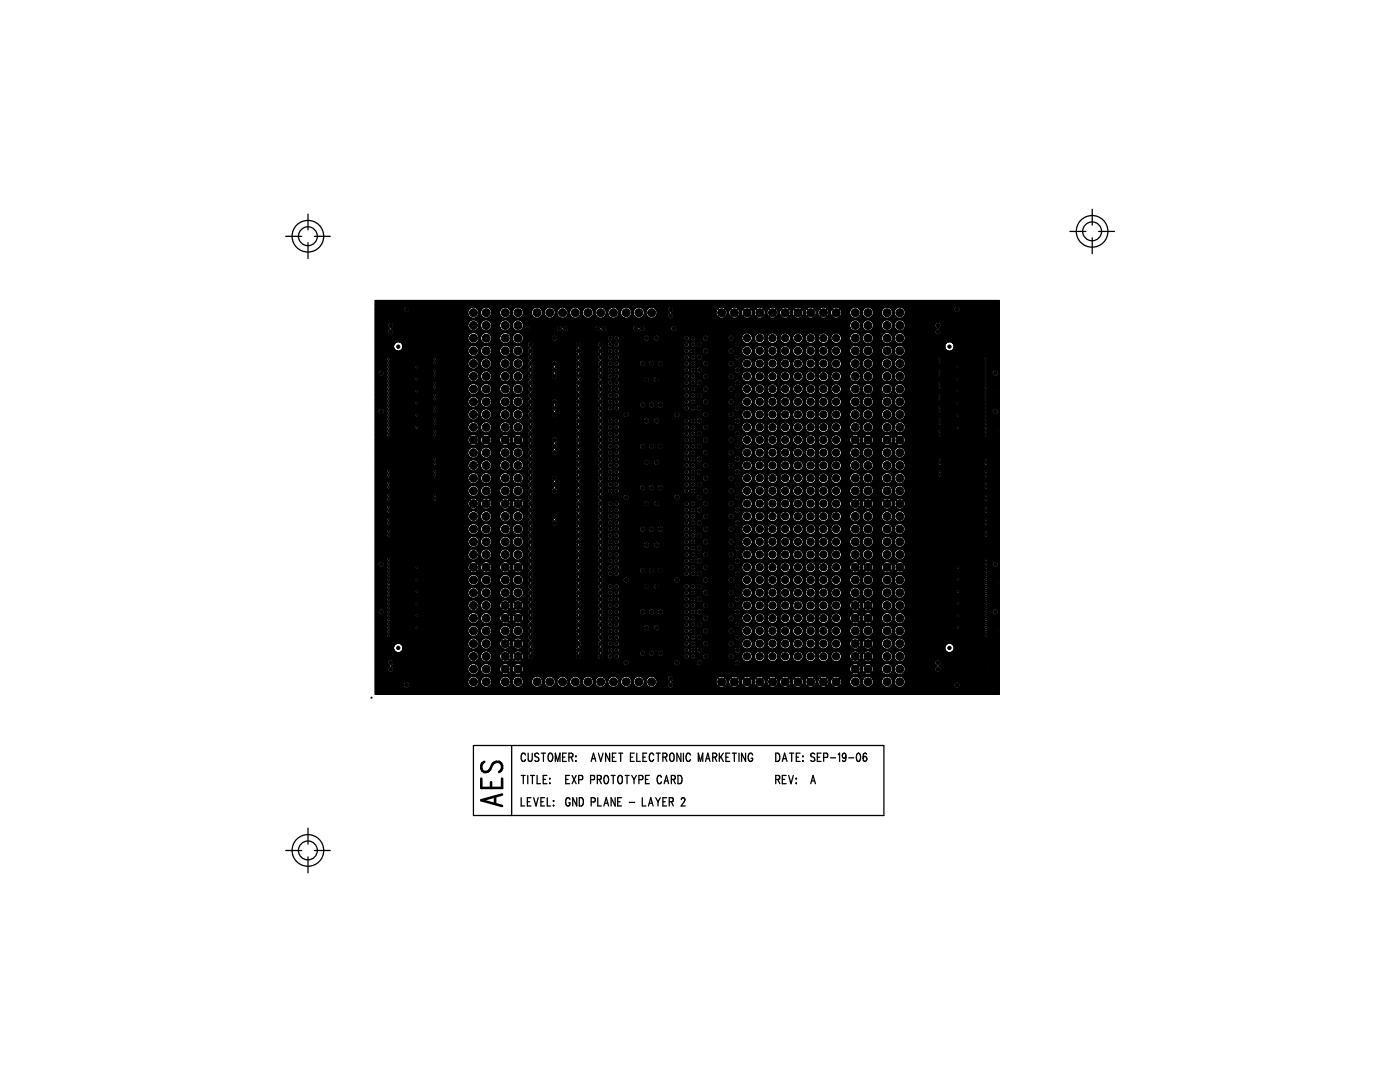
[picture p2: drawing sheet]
<svg xmlns="http://www.w3.org/2000/svg" width="279mm" height="216mm" viewBox="0 0 279 216" stroke-linecap="round" stroke-linejoin="round" font-family="sans-serif">
<g fill="none" stroke="#000" stroke-width=".25">
<path d="M57 47.2h3.2M61.5 42.7v3.2M61.5 48.4v3.2M62.7 47.2h3.2M213.5 46.2h3.2M218 41.7v3.2M218 47.5v3.1M219.2 46.2h3.2M94.5 148.8h81.9v13.9h-81.9zM102.1 148.8v13.9M104 159.2v1.6h.7M104 154.7h.8"/>
<path d="M104.4 154.7v1.7M104.9 150.7l-.3-.4a.9 .9 0 0 0-.7 .6 .9 .9 0 0 0 .3 .9l.4 .1 .3-.3M105.2 160h.5M105.3 154.7v1.7M105.4 150.3v1.2a.43 .43 0 0 0 .5 .4l.3-.4v-1.2M105.9 154.7h.8M106 159.2h-.8v1.6h.8M106.3 154.7v1.7M106.5 159.2l.5 1.6 .4-1.6M107.2 154.7v1.7h.7M107.5 150.5a.4 .4 0 0 0-.6-.2 .4 .4 0 0 0 .1 .7l.3 .1a.45 .45 0 0 1 .2 .5 .45 .45 0 0 1-.3 .3l-.5-.2M107.9 160h.5"/>
<path d="M108 150.3h.9M108.4 155.5h.5M108.5 150.3v1.6M108.7 159.2h-.8v1.6h.8M109.1 154.7h-.7v1.7h.7M109.2 159.2v1.6h.7M109.6 150.4a.5 .5 0 0 1 .5 0 .5 .5 0 0 1 .2 .5l-.1 .8a.4 .4 0 0 1-.5 .2 .4 .4 0 0 1-.3-.3v-.7zM109.7 155.3v.1zM109.7 156.2v.2zM110.4 159.8h.1zM110.8 151.9v-1.6l.5 1.6 .5-1.6v1.6M112.3 151.1h.4"/>
<path d="M112.9 155.5h.5M113 150.3h-.7v1.6h.7M113.5 151.1l.7-.1 .1-.5-.3-.2h-.5v1.6M113.7 154.7h-.8v1.7h.8M113.7 159.6l-.2-.4a.9 .9 0 0 0-.7 .6 .9 .9 0 0 0 .3 .9l.4 .1 .2-.2v-.4h-.2M114 151.1l.3 .8M114.2 154.7l.8 1.7M114.9 150.8v.2zM114.9 151.8v.1zM115 154.7l-.8 1.7M115.1 159.2v1.6l-.8-1.6v1.6M115.5 155.6l.7-.1v-.7l-.7-.1v1.7"/>
<path d="M115.6 159.2a.86 .86 0 0 1 .8 .5 .86 .86 0 0 1-.1 .9l-.3 .2h-.4zM117.9 155.6l.7-.1v-.7l-.7-.1v1.7M118 151.9l.4-1.6 .5 1.6M118.2 151.4h.5M119.2 155.5l.7-.1 .1-.2-.1-.4-.7-.1v1.7M119.3 159.2v1.6h.7M119.4 150.3l.5 1.6 .5-1.6M119.6 155.5l.4 .9M120.7 154.8l.2-.1a.85 .85 0 0 1 .5 1.3l-.3 .4a.9 .9 0 0 1-.7-.7 .9 .9 0 0 1 .3-.9zM121.7 150.3v1.6l-.8-1.6v1.6M122 154.7h.8M122.2 151.1h.4"/>
<path d="M122.4 154.7v1.7M122.8 159.2v1.6l-.8-1.6v1.6M122.9 150.3h-.7v1.6h.7M123.3 160h.4M123.4 154.9a.4 .4 0 0 1 .4-.2 .4 .4 0 0 1 .4 .4l-.1 1.1a.4 .4 0 0 1-.4 .2 .4 .4 0 0 1-.3-.4l-.1-.6zM123.5 150.3h.8M123.9 150.3v1.6M124 159.2h-.7v1.6h.7M124.8 154.7h.8M125.1 154.7v1.7M125.8 151.1h.5M126.1 154.7l.4 .8"/>
<path d="M126.5 155.5v.9M126.6 150.3h-.8v1.6h.8M127 154.7l-.5 .8M127.1 150.3v1.6h.7M127.5 155.6l.7-.1 .1-.6-.3-.2h-.5v1.7M128.2 159.2v1.6h.7M128.3 151.1h.5M128.8 155.5h.5M129.1 150.3h-.8v1.6h.8M129.6 154.7h-.8v1.7h.8M130.5 150.7l-.3-.4a.87 .87 0 0 0-.5 1.4l.2 .2h.3l.3-.3M130.9 159.2l.4 .8"/>
<path d="M131 150.3h.8M131.3 160v.8M131.4 150.3v1.6M131.8 159.2l-.5 .8M132 155.1l-.3-.4a.9 .9 0 0 0-.6 .7 .9 .9 0 0 0 .3 .9l.3 .1 .3-.4M132.3 151.1l.7-.1v-.6l-.7-.1v1.6M132.3 160h.5M132.5 156.4l.5-1.7 .4 1.7M132.7 151.1l.4 .8M132.7 155.8h.6M133.1 159.2h-.8v1.6h.8M133.6 160l.7-.1v-.6l-.7-.1v1.6"/>
<path d="M133.7 150.5a.4 .4 0 0 1 .5-.2 .4 .4 0 0 1 .3 .4v1a.4 .4 0 0 1-.5 .2 .4 .4 0 0 1-.3-.3zM134 155.5l.7-.1 .1-.2-.1-.4-.7-.1v1.7M134 160l.4 .8M134.4 155.5l.4 .9M135.3 154.7a.86 .86 0 0 1 .8 .5 .86 .86 0 0 1-.1 1l-.3 .2h-.4zM135.9 150.3v1.6l-.8-1.6v1.6M136 159.6a.38 .38 0 0 1 .5-.4 .38 .38 0 0 1 .1 .6l-.7 1h.8M136.4 150.3v1.6M137.8 150.7l-.3-.4a.85 .85 0 0 0-.5 1.3l.2 .3 .4-.1 .2-.2M139.4 151.9v-1.6l.4 1.6 .5-1.6v1.6M140.8 151.9l.5-1.6 .4 1.6M141 151.4h.5"/>
<path d="M142.2 151.1l.7-.1 .1-.3-.1-.3-.7-.1v1.6M142.6 151.1l.4 .8M143.6 150.3v1.6M143.8 151l.6 .9M144.4 150.3l-.8 1.1M144.9 151.1h.4M145.6 150.3h-.7v1.6h.7M146.1 150.3h.9M146.6 150.3v1.6M147.5 150.3v1.6M148.8 150.3v1.6l-.8-1.6v1.6M150.2 150.7v-.2a.4 .4 0 0 0-.5-.2 .4 .4 0 0 0-.3 .4l-.1 .6 .1 .4a.4 .4 0 0 0 .5 .2 .4 .4 0 0 0 .3-.3v-.3h-.3"/>
<path d="M154.8 150.3a.86 .86 0 0 1 .8 .5 .86 .86 0 0 1-.1 .9l-.3 .2h-.4zM154.8 155.5l.7-.1 .1-.5-.3-.2h-.5v1.7M155.2 155.5l.4 .9M156.1 151.9l.5-1.6 .5 1.6M156.1 155.5h.5M156.3 151.4h.6M156.9 154.7h-.8v1.7h.8M157.4 154.7l.5 1.7 .4-1.7M157.6 150.3h.8M158 150.3v1.6M158.8 155.4h.2zM158.8 156.3h.2z"/>
<path d="M158.9 151.1h.5M159.7 150.3h-.8v1.6h.8M160.2 150.8v.2zM160.2 151.8v.1zM161.8 156.4l.5-1.7 .4 1.7M162 155.8h.6M162.6 150.5a.41 .41 0 0 0-.6-.2 .41 .41 0 0 0 0 .7l.4 .1a.45 .45 0 0 1 .2 .5 .45 .45 0 0 1-.3 .3l-.5-.2M163.1 151.1h.5M163.9 150.3h-.8v1.6h.8M164.4 151.1h.7v-.7l-.7-.1v1.6M165.7 151.2h1.1M167.3 150.6l.3-.3v1.6"/>
<path d="M168.3 150.4h.4a.57 .57 0 0 1-.2 .9l-.4-.2v-.6zM168.8 150.8a.76 .76 0 0 1-.4 1.1l-.3-.2M169.4 151.2h1M171.1 150.4l.2-.1a.96 .96 0 0 1 0 1.6 1.18 1.18 0 0 1-.2-1.5zM172.3 151.1l.3-.2a.47 .47 0 0 1 .4 .6 .47 .47 0 0 1-.6 .3l-.1-.1zM172.9 150.5l-.3-.2a.86 .86 0 0 0-.3 1.1M57 169.7h3.2M61.5 165.3v3.1M61.5 171v3.2M62.7 169.7h3.2M110.4 160.7h.1zM118 160h.7v-.7l-.2-.1h-.5v1.6"/>
<path d="M120.5 160.8l.5-1.6 .5 1.6M120.7 160.3h.6M125.6 160.1h1.1M129.4 160.8l.5-1.6 .4 1.6M129.6 160.3h.6"/>
<circle cx="61.4" cy="47.1" r="3.2"/>
<circle cx="61.4" cy="47.1" r="1.88"/>
<circle cx="218" cy="46.2" r="3.2"/>
<circle cx="218" cy="46.2" r="1.88"/>
<circle cx="61.4" cy="169.7" r="3.2"/>
<circle cx="61.4" cy="169.7" r="1.88"/>
</g>
<g fill="#000" stroke="#000" stroke-width=".2">
<path d="M77.4 76.3h.3v.3h-.3z" fill-rule="evenodd"/>
<path d="M77.4 75.5h.3v.3h-.3z" fill-rule="evenodd"/>
<path d="M77.4 73.9h.3v.3h-.3z" fill-rule="evenodd"/>
<path d="M77.4 73.1h.3v.3h-.3z" fill-rule="evenodd"/>
<path d="M77.4 72.3h.3v.2h-.3z" fill-rule="evenodd"/>
<path d="M77.4 74.7h.3v.3h-.3z" fill-rule="evenodd"/>
<path d="M81.2 77.9h.3v.2h-.3z" fill-rule="evenodd"/>
<path d="M82 69.3h.3v.2h-.3z" fill-rule="evenodd"/>
<path d="M82 73.1h.3v.3h-.3z" fill-rule="evenodd"/>
<path d="M83 75.5h.3v.3h-.3z" fill-rule="evenodd"/>
<path d="M83 73.1h.3v.3h-.3z" fill-rule="evenodd"/>
<path d="M86.6 76.3h.3v.3h-.3z" fill-rule="evenodd"/>
<path d="M86.6 74.7h.3v.3h-.3z" fill-rule="evenodd"/>
<path d="M86.6 73.9h.3v.3h-.3z" fill-rule="evenodd"/>
<path d="M86.6 72.3h.3v.2h-.3z" fill-rule="evenodd"/>
<path d="M187.4 76.3h.3v.3h-.3z" fill-rule="evenodd"/>
<path d="M187.4 78.7h.3v.2h-.3z" fill-rule="evenodd"/>
<path d="M187.4 79.5h.3v.2h-.3z" fill-rule="evenodd"/>
<path d="M187.4 77.1h.3v.2h-.3z" fill-rule="evenodd"/>
<path d="M187.4 72.3h.3v.2h-.3z" fill-rule="evenodd"/>
<path d="M187.4 71.5h.3v.2h-.3z" fill-rule="evenodd"/>
<path d="M187.4 74.7h.3v.3h-.3z" fill-rule="evenodd"/>
<path d="M187.4 73.9h.3v.3h-.3z" fill-rule="evenodd"/>
<path d="M191 77.9h.3v.2h-.3z" fill-rule="evenodd"/>
<path d="M191 75.5h.3v.3h-.3z" fill-rule="evenodd"/>
<path d="M191 73.1h.3v.3h-.3z" fill-rule="evenodd"/>
<path d="M192 73.1h.3v.3h-.3z" fill-rule="evenodd"/>
<path d="M192.8 77.9h.3v.2h-.3z" fill-rule="evenodd"/>
<path d="M196.6 78.7h.3v.2h-.3z" fill-rule="evenodd"/>
<path d="M196.6 79.5h.3v.2h-.3z" fill-rule="evenodd"/>
<path d="M196.6 76.3h.3v.3h-.3z" fill-rule="evenodd"/>
<path d="M196.6 77.9h.3v.2h-.3z" fill-rule="evenodd"/>
<path d="M196.6 77.1h.3v.2h-.3z" fill-rule="evenodd"/>
<path d="M196.6 75.5h.3v.3h-.3z" fill-rule="evenodd"/>
<path d="M196.6 73.9h.3v.3h-.3z" fill-rule="evenodd"/>
<path d="M196.6 74.7h.3v.3h-.3z" fill-rule="evenodd"/>
<path d="M196.6 73.1h.3v.3h-.3z" fill-rule="evenodd"/>
<path d="M196.6 72.3h.3v.2h-.3z" fill-rule="evenodd"/>
<path d="M196.6 71.5h.3v.2h-.3z" fill-rule="evenodd"/>
<path d="M77.4 98.7h.3v.3h-.3z" fill-rule="evenodd"/>
<path d="M77.4 99.5h.3v.3h-.3z" fill-rule="evenodd"/>
<path d="M77.4 96.3h.3v.3h-.3z" fill-rule="evenodd"/>
<path d="M77.4 97.9h.3v.3h-.3z" fill-rule="evenodd"/>
<path d="M77.4 97.1h.3v.3h-.3z" fill-rule="evenodd"/>
<path d="M77.4 95.5h.3v.2h-.3z" fill-rule="evenodd"/>
<path d="M77.4 83.5h.3v.3h-.3z" fill-rule="evenodd"/>
<path d="M77.4 84.3h.3v.3h-.3z" fill-rule="evenodd"/>
<path d="M77.4 81.1h.3v.3h-.3z" fill-rule="evenodd"/>
<path d="M77.4 82.7h.3v.3h-.3z" fill-rule="evenodd"/>
<path d="M77.4 81.9h.3v.3h-.3z" fill-rule="evenodd"/>
<path d="M77.4 80.3h.3v.2h-.3z" fill-rule="evenodd"/>
<path d="M81.2 97.9h.3v.3h-.3z" fill-rule="evenodd"/>
<path d="M81.2 80.3h.3v.2h-.3z" fill-rule="evenodd"/>
<path d="M82 85.1h.3v.2h-.3z" fill-rule="evenodd"/>
<path d="M82 93.1h.3v.2h-.3z" fill-rule="evenodd"/>
<path d="M83 97.9h.3v.3h-.3z" fill-rule="evenodd"/>
<path d="M83 95.5h.3v.2h-.3z" fill-rule="evenodd"/>
<path d="M83 82.7h.3v.3h-.3z" fill-rule="evenodd"/>
<path d="M83 80.3h.3v.2h-.3z" fill-rule="evenodd"/>
<path d="M86.6 98.7h.3v.3h-.3z" fill-rule="evenodd"/>
<path d="M86.6 99.5h.3v.3h-.3z" fill-rule="evenodd"/>
<path d="M86.6 91.5h.3v.3h-.3z" fill-rule="evenodd"/>
<path d="M86.6 84.3h.3v.3h-.3z" fill-rule="evenodd"/>
<path d="M86.6 83.5h.3v.3h-.3z" fill-rule="evenodd"/>
<path d="M86.6 81.9h.3v.3h-.3z" fill-rule="evenodd"/>
<path d="M86.6 81.1h.3v.3h-.3z" fill-rule="evenodd"/>
<path d="M187.4 91.5h.3v.3h-.3z" fill-rule="evenodd"/>
<path d="M187.4 92.3h.3v.2h-.3z" fill-rule="evenodd"/>
<path d="M187.4 93.9h.3v.2h-.3z" fill-rule="evenodd"/>
<path d="M187.4 86.7h.3v.2h-.3z" fill-rule="evenodd"/>
<path d="M187.4 85.9h.3v.2h-.3z" fill-rule="evenodd"/>
<path d="M187.4 94.7h.3v.2h-.3z" fill-rule="evenodd"/>
<path d="M187.4 81.1h.3v.3h-.3z" fill-rule="evenodd"/>
<path d="M187.4 83.5h.3v.3h-.3z" fill-rule="evenodd"/>
<path d="M187.4 81.9h.3v.3h-.3z" fill-rule="evenodd"/>
<path d="M187.4 84.3h.3v.3h-.3z" fill-rule="evenodd"/>
<path d="M191 97.9h.3v.3h-.3z" fill-rule="evenodd"/>
<path d="M191 95.5h.3v.2h-.3z" fill-rule="evenodd"/>
<path d="M191 93.1h.3v.2h-.3z" fill-rule="evenodd"/>
<path d="M191 85.1h.3v.2h-.3z" fill-rule="evenodd"/>
<path d="M191 82.7h.3v.3h-.3z" fill-rule="evenodd"/>
<path d="M191 80.3h.3v.2h-.3z" fill-rule="evenodd"/>
<path d="M192.8 97.9h.3v.3h-.3z" fill-rule="evenodd"/>
<path d="M192.8 80.3h.3v.2h-.3z" fill-rule="evenodd"/>
<path d="M196.6 98.7h.3v.3h-.3z" fill-rule="evenodd"/>
<path d="M196.6 99.5h.3v.3h-.3z" fill-rule="evenodd"/>
<path d="M196.6 96.3h.3v.3h-.3z" fill-rule="evenodd"/>
<path d="M196.6 97.9h.3v.3h-.3z" fill-rule="evenodd"/>
<path d="M196.6 97.1h.3v.3h-.3z" fill-rule="evenodd"/>
<path d="M196.6 95.5h.3v.2h-.3z" fill-rule="evenodd"/>
<path d="M196.6 85.9h.3v.2h-.3z" fill-rule="evenodd"/>
<path d="M196.6 86.7h.3v.2h-.3z" fill-rule="evenodd"/>
<path d="M196.6 85.1h.3v.2h-.3z" fill-rule="evenodd"/>
<path d="M196.6 93.1h.3v.2h-.3z" fill-rule="evenodd"/>
<path d="M196.6 92.3h.3v.2h-.3z" fill-rule="evenodd"/>
<path d="M196.6 93.9h.3v.2h-.3z" fill-rule="evenodd"/>
<path d="M196.6 94.7h.3v.2h-.3z" fill-rule="evenodd"/>
<path d="M196.6 91.5h.3v.3h-.3z" fill-rule="evenodd"/>
<path d="M196.6 83.5h.3v.3h-.3z" fill-rule="evenodd"/>
<path d="M196.6 84.3h.3v.3h-.3z" fill-rule="evenodd"/>
<path d="M196.6 81.1h.3v.3h-.3z" fill-rule="evenodd"/>
<path d="M196.6 82.7h.3v.3h-.3z" fill-rule="evenodd"/>
<path d="M196.6 81.9h.3v.3h-.3z" fill-rule="evenodd"/>
<path d="M196.6 80.3h.3v.2h-.3z" fill-rule="evenodd"/>
<path d="M77.4 119.5h.3v.3h-.3z" fill-rule="evenodd"/>
<path d="M77.4 115.5h.3v.3h-.3z" fill-rule="evenodd"/>
<path d="M77.4 113.9h.3v.3h-.3z" fill-rule="evenodd"/>
<path d="M77.4 114.7h.3v.3h-.3z" fill-rule="evenodd"/>
<path d="M77.4 111.5h.3v.2h-.3z" fill-rule="evenodd"/>
<path d="M77.4 113.1h.3v.3h-.3z" fill-rule="evenodd"/>
<path d="M77.4 112.3h.3v.3h-.3z" fill-rule="evenodd"/>
<path d="M77.4 105.9h.3v.3h-.3z" fill-rule="evenodd"/>
<path d="M77.4 106.7h.3v.3h-.3z" fill-rule="evenodd"/>
<path d="M77.4 103.5h.3v.2h-.3z" fill-rule="evenodd"/>
<path d="M77.4 105.1h.3v.3h-.3z" fill-rule="evenodd"/>
<path d="M77.4 104.3h.3v.3h-.3z" fill-rule="evenodd"/>
<path d="M81.2 117.9h.3v.2h-.3z" fill-rule="evenodd"/>
<path d="M81.2 100.3h.3v.2h-.3z" fill-rule="evenodd"/>
<path d="M82 113.1h.3v.3h-.3z" fill-rule="evenodd"/>
<path d="M82 105.1h.3v.3h-.3z" fill-rule="evenodd"/>
<path d="M83 115.5h.3v.3h-.3z" fill-rule="evenodd"/>
<path d="M83 113.1h.3v.3h-.3z" fill-rule="evenodd"/>
<path d="M83 105.1h.3v.3h-.3z" fill-rule="evenodd"/>
<path d="M191 117.9h.3v.2h-.3z" fill-rule="evenodd"/>
<path d="M191 115.5h.3v.3h-.3z" fill-rule="evenodd"/>
<path d="M191 113.1h.3v.3h-.3z" fill-rule="evenodd"/>
<path d="M191 100.3h.3v.2h-.3z" fill-rule="evenodd"/>
<path d="M191 105.1h.3v.3h-.3z" fill-rule="evenodd"/>
<path d="M191 102.7h.3v.2h-.3z" fill-rule="evenodd"/>
<path d="M192 113.1h.3v.3h-.3z" fill-rule="evenodd"/>
<path d="M192 105.1h.3v.3h-.3z" fill-rule="evenodd"/>
<path d="M192.8 117.9h.3v.2h-.3z" fill-rule="evenodd"/>
<path d="M192.8 100.3h.3v.2h-.3z" fill-rule="evenodd"/>
<path d="M196.6 115.5h.3v.3h-.3z" fill-rule="evenodd"/>
<path d="M196.6 116.3h.3v.2h-.3z" fill-rule="evenodd"/>
<path d="M196.6 117.9h.3v.2h-.3z" fill-rule="evenodd"/>
<path d="M196.6 117.1h.3v.2h-.3z" fill-rule="evenodd"/>
<path d="M196.6 118.7h.3v.2h-.3z" fill-rule="evenodd"/>
<path d="M196.6 119.5h.3v.3h-.3z" fill-rule="evenodd"/>
<path d="M196.6 113.9h.3v.3h-.3z" fill-rule="evenodd"/>
<path d="M196.6 114.7h.3v.3h-.3z" fill-rule="evenodd"/>
<path d="M196.6 111.5h.3v.2h-.3z" fill-rule="evenodd"/>
<path d="M196.6 113.1h.3v.3h-.3z" fill-rule="evenodd"/>
<path d="M196.6 112.3h.3v.3h-.3z" fill-rule="evenodd"/>
<path d="M196.6 105.9h.3v.3h-.3z" fill-rule="evenodd"/>
<path d="M196.6 106.7h.3v.3h-.3z" fill-rule="evenodd"/>
<path d="M196.6 103.5h.3v.2h-.3z" fill-rule="evenodd"/>
<path d="M196.6 105.1h.3v.3h-.3z" fill-rule="evenodd"/>
<path d="M196.6 104.3h.3v.3h-.3z" fill-rule="evenodd"/>
<path d="M196.6 101.1h.3v.2h-.3z" fill-rule="evenodd"/>
<path d="M196.6 102.7h.3v.2h-.3z" fill-rule="evenodd"/>
<path d="M196.6 101.9h.3v.2h-.3z" fill-rule="evenodd"/>
<path d="M196.6 100.3h.3v.2h-.3z" fill-rule="evenodd"/>
<path d="M74.1 139.1h.1v.2h-.1z" fill-rule="evenodd"/>
<path d="M77.4 126.7h.3v.2h-.3z" fill-rule="evenodd"/>
<path d="M77.4 121.1h.3v.3h-.3z" fill-rule="evenodd"/>
<path d="M77.4 122.7h.3v.3h-.3z" fill-rule="evenodd"/>
<path d="M77.4 121.9h.3v.3h-.3z" fill-rule="evenodd"/>
<path d="M77.4 120.3h.3v.3h-.3z" fill-rule="evenodd"/>
<path d="M81.2 120.3h.3v.3h-.3z" fill-rule="evenodd"/>
<path d="M82 129.1h.3v.3h-.3z" fill-rule="evenodd"/>
<path d="M82 125.1h.3v.2h-.3z" fill-rule="evenodd"/>
<path d="M83 120.3h.3v.3h-.3z" fill-rule="evenodd"/>
<path d="M83 122.7h.3v.3h-.3z" fill-rule="evenodd"/>
<path d="M191 120.3h.3v.3h-.3z" fill-rule="evenodd"/>
<path d="M191 125.1h.3v.2h-.3z" fill-rule="evenodd"/>
<path d="M191 122.7h.3v.3h-.3z" fill-rule="evenodd"/>
<path d="M192 129.1h.3v.3h-.3z" fill-rule="evenodd"/>
<path d="M192.8 120.3h.3v.3h-.3z" fill-rule="evenodd"/>
<path d="M196.6 125.9h.3v.2h-.3z" fill-rule="evenodd"/>
<path d="M196.6 126.7h.3v.2h-.3z" fill-rule="evenodd"/>
<path d="M196.6 123.5h.3v.2h-.3z" fill-rule="evenodd"/>
<path d="M196.6 125.1h.3v.2h-.3z" fill-rule="evenodd"/>
<path d="M196.6 124.3h.3v.2h-.3z" fill-rule="evenodd"/>
<path d="M196.6 121.1h.3v.3h-.3z" fill-rule="evenodd"/>
<path d="M196.6 122.7h.3v.3h-.3z" fill-rule="evenodd"/>
<path d="M196.6 121.9h.3v.3h-.3z" fill-rule="evenodd"/>
<path d="M196.6 120.3h.3v.3h-.3z" fill-rule="evenodd"/>
<circle cx="76.1" cy="78.3" r=".43"/>
<circle cx="76.1" cy="74.5" r=".43"/>
<circle cx="77.6" cy="78" r=".17"/>
<circle cx="77.6" cy="79.6" r=".17"/>
<circle cx="77.6" cy="78.8" r=".17"/>
<circle cx="77.6" cy="77.2" r=".17"/>
<circle cx="77.6" cy="71.6" r=".17"/>
<circle cx="78" cy="66.2" r=".43"/>
<circle cx="78" cy="64.9" r=".43"/>
<circle cx="79.5" cy="69.2" r=".33"/>
<circle cx="81.2" cy="61.8" r=".43"/>
<circle cx="83.1" cy="78" r=".17"/>
<circle cx="85" cy="61.8" r=".43"/>
<circle cx="86.7" cy="79.6" r=".17"/>
<circle cx="86.7" cy="78.8" r=".17"/>
<circle cx="86.7" cy="71.6" r=".17"/>
<circle cx="86.7" cy="77.2" r=".17"/>
<circle cx="88.1" cy="66.2" r=".43"/>
<circle cx="88.1" cy="64.9" r=".43"/>
<circle cx="94.5" cy="67.5" r=".8"/>
<circle cx="94.5" cy="64.9" r=".8"/>
<circle cx="94.5" cy="77.6" r=".8"/>
<circle cx="94.5" cy="72.6" r=".8"/>
<circle cx="94.5" cy="75.1" r=".8"/>
<circle cx="94.5" cy="62.4" r=".8"/>
<circle cx="94.5" cy="70" r=".8"/>
<circle cx="97" cy="67.5" r=".8"/>
<circle cx="97" cy="64.9" r=".8"/>
<circle cx="97" cy="77.6" r=".8"/>
<circle cx="97" cy="72.6" r=".8"/>
<circle cx="97" cy="75.1" r=".8"/>
<circle cx="97" cy="70" r=".8"/>
<circle cx="97" cy="62.4" r=".8"/>
<circle cx="100.8" cy="67.5" r=".8"/>
<circle cx="100.8" cy="77.6" r=".8"/>
<circle cx="100.8" cy="64.9" r=".8"/>
<circle cx="100.8" cy="72.6" r=".8"/>
<circle cx="100.8" cy="62.4" r=".8"/>
<circle cx="100.8" cy="70" r=".8"/>
<circle cx="100.8" cy="75.1" r=".8"/>
<circle cx="103.4" cy="67.5" r=".8"/>
<circle cx="103.4" cy="64.9" r=".8"/>
<circle cx="103.4" cy="72.6" r=".8"/>
<circle cx="103.4" cy="77.6" r=".8"/>
<circle cx="103.4" cy="62.4" r=".8"/>
<circle cx="103.4" cy="75.1" r=".8"/>
<circle cx="103.4" cy="70" r=".8"/>
<circle cx="105.3" cy="65.6" r=".43"/>
<circle cx="105.9" cy="73.8" r=".43"/>
<circle cx="105.9" cy="75.1" r=".43"/>
<circle cx="105.9" cy="68.8" r=".43"/>
<circle cx="105.9" cy="76.4" r=".43"/>
<circle cx="105.9" cy="70" r=".43"/>
<circle cx="105.9" cy="78.9" r=".43"/>
<circle cx="105.9" cy="72.6" r=".43"/>
<circle cx="105.9" cy="71.3" r=".43"/>
<circle cx="105.9" cy="77.6" r=".43"/>
<circle cx="107.2" cy="62.4" r=".8"/>
<circle cx="109.7" cy="62.4" r=".8"/>
<circle cx="110.7" cy="73.8" r=".43"/>
<circle cx="110.7" cy="67.5" r=".43"/>
<circle cx="110.7" cy="75.1" r=".43"/>
<circle cx="110.7" cy="72.6" r=".43"/>
<circle cx="111.6" cy="65.6" r=".43"/>
<circle cx="112.3" cy="62.4" r=".8"/>
<circle cx="112.9" cy="65.6" r=".43"/>
<circle cx="114.8" cy="62.4" r=".8"/>
<circle cx="115.4" cy="73.8" r=".43"/>
<circle cx="115.4" cy="68.8" r=".43"/>
<circle cx="115.4" cy="75.1" r=".43"/>
<circle cx="115.4" cy="76.4" r=".43"/>
<circle cx="115.4" cy="70" r=".43"/>
<circle cx="115.4" cy="78.9" r=".43"/>
<circle cx="115.4" cy="72.6" r=".43"/>
<circle cx="115.4" cy="77.6" r=".43"/>
<circle cx="115.4" cy="71.3" r=".43"/>
<circle cx="117.4" cy="62.4" r=".8"/>
<circle cx="119.3" cy="65.6" r=".43"/>
<circle cx="119.9" cy="73.8" r=".43"/>
<circle cx="119.9" cy="70" r=".43"/>
<circle cx="119.9" cy="68.8" r=".43"/>
<circle cx="119.9" cy="76.4" r=".43"/>
<circle cx="119.9" cy="75.1" r=".43"/>
<circle cx="119.9" cy="72.6" r=".43"/>
<circle cx="119.9" cy="78.9" r=".43"/>
<circle cx="119.9" cy="71.3" r=".43"/>
<circle cx="119.9" cy="77.6" r=".43"/>
<circle cx="119.9" cy="62.4" r=".8"/>
<circle cx="120.5" cy="65.6" r=".43"/>
<circle cx="121.8" cy="71.3" r=".33"/>
<circle cx="121.8" cy="72.6" r=".33"/>
<circle cx="121.8" cy="78.9" r=".33"/>
<circle cx="121.8" cy="77.6" r=".33"/>
<circle cx="121.8" cy="70" r=".33"/>
<circle cx="121.8" cy="76.4" r=".33"/>
<circle cx="121.8" cy="73.8" r=".33"/>
<circle cx="121.8" cy="67.5" r=".33"/>
<circle cx="121.8" cy="68.7" r=".33"/>
<circle cx="121.8" cy="75.1" r=".33"/>
<circle cx="122.4" cy="62.4" r=".8"/>
<circle cx="123" cy="76.4" r=".33"/>
<circle cx="123" cy="71.3" r=".33"/>
<circle cx="123" cy="77.6" r=".33"/>
<circle cx="123" cy="72.6" r=".33"/>
<circle cx="123" cy="78.9" r=".33"/>
<circle cx="123" cy="70" r=".33"/>
<circle cx="123" cy="67.5" r=".33"/>
<circle cx="123" cy="73.8" r=".33"/>
<circle cx="123" cy="68.7" r=".33"/>
<circle cx="123" cy="75.1" r=".33"/>
<circle cx="125" cy="62.4" r=".8"/>
<circle cx="126.9" cy="65.6" r=".43"/>
<circle cx="127.5" cy="62.4" r=".8"/>
<circle cx="128.1" cy="65.6" r=".43"/>
<circle cx="128.3" cy="72.6" r=".43"/>
<circle cx="129" cy="67.5" r=".43"/>
<circle cx="129" cy="75.7" r=".43"/>
<circle cx="130" cy="72.6" r=".43"/>
<circle cx="130.1" cy="62.4" r=".8"/>
<circle cx="131.1" cy="67.5" r=".43"/>
<circle cx="131.1" cy="75.7" r=".43"/>
<circle cx="131.8" cy="72.6" r=".43"/>
<circle cx="133.9" cy="63" r=".43"/>
<circle cx="133.9" cy="61.8" r=".43"/>
<circle cx="134.5" cy="65.6" r=".43"/>
<circle cx="137" cy="77.6" r=".33"/>
<circle cx="137" cy="76.4" r=".33"/>
<circle cx="137" cy="70" r=".33"/>
<circle cx="137" cy="72.6" r=".33"/>
<circle cx="137" cy="71.3" r=".33"/>
<circle cx="137" cy="78.9" r=".33"/>
<circle cx="137" cy="67.5" r=".33"/>
<circle cx="137" cy="73.8" r=".33"/>
<circle cx="137" cy="75.1" r=".33"/>
<circle cx="137" cy="68.7" r=".33"/>
<circle cx="138.3" cy="77.6" r=".33"/>
<circle cx="138.3" cy="71.3" r=".33"/>
<circle cx="138.3" cy="70" r=".33"/>
<circle cx="138.3" cy="72.6" r=".33"/>
<circle cx="138.3" cy="76.4" r=".33"/>
<circle cx="138.3" cy="78.9" r=".33"/>
<circle cx="138.3" cy="67.5" r=".33"/>
<circle cx="138.3" cy="73.8" r=".33"/>
<circle cx="138.3" cy="68.7" r=".33"/>
<circle cx="138.3" cy="75.1" r=".33"/>
<circle cx="139.6" cy="73.8" r=".43"/>
<circle cx="139.6" cy="76.4" r=".43"/>
<circle cx="139.6" cy="68.8" r=".43"/>
<circle cx="139.6" cy="78.9" r=".43"/>
<circle cx="139.6" cy="71.3" r=".43"/>
<circle cx="140.2" cy="63" r=".43"/>
<circle cx="140.2" cy="61.8" r=".43"/>
<circle cx="140.8" cy="67.5" r=".43"/>
<circle cx="140.8" cy="75.1" r=".43"/>
<circle cx="140.8" cy="70" r=".43"/>
<circle cx="140.8" cy="72.6" r=".43"/>
<circle cx="140.8" cy="77.6" r=".43"/>
<circle cx="144" cy="62.4" r=".8"/>
<circle cx="145.9" cy="67.5" r=".43"/>
<circle cx="145.9" cy="75.1" r=".43"/>
<circle cx="145.9" cy="70" r=".43"/>
<circle cx="145.9" cy="72.6" r=".43"/>
<circle cx="145.9" cy="77.6" r=".43"/>
<circle cx="146.6" cy="62.4" r=".8"/>
<circle cx="147.2" cy="73.8" r=".43"/>
<circle cx="147.2" cy="68.8" r=".43"/>
<circle cx="147.2" cy="76.4" r=".43"/>
<circle cx="147.2" cy="78.9" r=".43"/>
<circle cx="147.2" cy="71.3" r=".43"/>
<circle cx="149.1" cy="72.5" r=".74"/>
<circle cx="149.1" cy="75.1" r=".74"/>
<circle cx="149.1" cy="67.5" r=".74"/>
<circle cx="149.1" cy="70" r=".74"/>
<circle cx="149.1" cy="77.6" r=".74"/>
<circle cx="149.1" cy="62.4" r=".8"/>
<circle cx="151.6" cy="72.5" r=".74"/>
<circle cx="151.6" cy="67.5" r=".74"/>
<circle cx="151.6" cy="75.1" r=".74"/>
<circle cx="151.6" cy="70" r=".74"/>
<circle cx="151.6" cy="77.6" r=".74"/>
<circle cx="151.6" cy="62.4" r=".8"/>
<circle cx="154.2" cy="72.5" r=".74"/>
<circle cx="154.2" cy="75.1" r=".74"/>
<circle cx="154.2" cy="67.5" r=".74"/>
<circle cx="154.2" cy="70" r=".74"/>
<circle cx="154.2" cy="77.6" r=".74"/>
<circle cx="154.2" cy="62.4" r=".8"/>
<circle cx="156.7" cy="72.5" r=".74"/>
<circle cx="156.7" cy="67.5" r=".74"/>
<circle cx="156.7" cy="75.1" r=".74"/>
<circle cx="156.7" cy="70" r=".74"/>
<circle cx="156.7" cy="77.6" r=".74"/>
<circle cx="156.7" cy="62.4" r=".8"/>
<circle cx="159.2" cy="72.5" r=".74"/>
<circle cx="159.2" cy="67.5" r=".74"/>
<circle cx="159.2" cy="75.1" r=".74"/>
<circle cx="159.2" cy="70" r=".74"/>
<circle cx="159.2" cy="77.6" r=".74"/>
<circle cx="159.3" cy="62.4" r=".8"/>
<circle cx="161.8" cy="72.5" r=".74"/>
<circle cx="161.8" cy="75.1" r=".74"/>
<circle cx="161.8" cy="67.5" r=".74"/>
<circle cx="161.8" cy="70" r=".74"/>
<circle cx="161.8" cy="77.6" r=".74"/>
<circle cx="161.8" cy="62.4" r=".8"/>
<circle cx="164.3" cy="72.5" r=".74"/>
<circle cx="164.3" cy="75.1" r=".74"/>
<circle cx="164.3" cy="67.5" r=".74"/>
<circle cx="164.3" cy="70" r=".74"/>
<circle cx="164.3" cy="77.6" r=".74"/>
<circle cx="164.3" cy="62.4" r=".8"/>
<circle cx="166.9" cy="72.5" r=".74"/>
<circle cx="166.9" cy="67.5" r=".74"/>
<circle cx="166.9" cy="75.1" r=".74"/>
<circle cx="166.9" cy="70" r=".74"/>
<circle cx="166.9" cy="77.6" r=".74"/>
<circle cx="166.9" cy="62.4" r=".8"/>
<circle cx="170.7" cy="67.5" r=".8"/>
<circle cx="170.7" cy="64.9" r=".8"/>
<circle cx="170.7" cy="77.6" r=".8"/>
<circle cx="170.7" cy="72.6" r=".8"/>
<circle cx="170.7" cy="70" r=".8"/>
<circle cx="170.7" cy="62.4" r=".8"/>
<circle cx="170.7" cy="75.1" r=".8"/>
<circle cx="173.2" cy="67.5" r=".8"/>
<circle cx="173.2" cy="72.6" r=".8"/>
<circle cx="173.2" cy="64.9" r=".8"/>
<circle cx="173.2" cy="77.6" r=".8"/>
<circle cx="173.2" cy="62.4" r=".8"/>
<circle cx="173.2" cy="70" r=".8"/>
<circle cx="173.2" cy="75.1" r=".8"/>
<circle cx="177" cy="67.5" r=".8"/>
<circle cx="177" cy="64.9" r=".8"/>
<circle cx="177" cy="77.6" r=".8"/>
<circle cx="177" cy="72.6" r=".8"/>
<circle cx="177" cy="62.4" r=".8"/>
<circle cx="177" cy="70" r=".8"/>
<circle cx="177" cy="75.1" r=".8"/>
<circle cx="179.6" cy="67.5" r=".8"/>
<circle cx="179.6" cy="64.9" r=".8"/>
<circle cx="179.6" cy="77.6" r=".8"/>
<circle cx="179.6" cy="72.6" r=".8"/>
<circle cx="179.6" cy="70" r=".8"/>
<circle cx="179.6" cy="62.4" r=".8"/>
<circle cx="179.6" cy="75.1" r=".8"/>
<circle cx="181.5" cy="61.8" r=".43"/>
<circle cx="187.2" cy="66.2" r=".43"/>
<circle cx="187.2" cy="64.9" r=".43"/>
<circle cx="189.5" cy="69.2" r=".33"/>
<circle cx="191" cy="61.8" r=".43"/>
<circle cx="192.2" cy="69.4" r=".17"/>
<circle cx="194.8" cy="61.8" r=".43"/>
<circle cx="197.4" cy="66.2" r=".43"/>
<circle cx="197.4" cy="64.9" r=".43"/>
<circle cx="198.6" cy="78.3" r=".43"/>
<circle cx="198.6" cy="74.5" r=".43"/>
<circle cx="76.1" cy="85.9" r=".43"/>
<circle cx="76.1" cy="82.1" r=".43"/>
<circle cx="77.6" cy="85.2" r=".17"/>
<circle cx="77.6" cy="86" r=".17"/>
<circle cx="77.6" cy="94" r=".17"/>
<circle cx="77.6" cy="94.8" r=".17"/>
<circle cx="77.6" cy="93.2" r=".17"/>
<circle cx="77.6" cy="86.8" r=".17"/>
<circle cx="83.1" cy="85.2" r=".17"/>
<circle cx="83.1" cy="93.2" r=".17"/>
<circle cx="86.7" cy="86" r=".17"/>
<circle cx="86.7" cy="94.8" r=".17"/>
<circle cx="86.7" cy="92.4" r=".17"/>
<circle cx="86.7" cy="94" r=".17"/>
<circle cx="86.7" cy="86.8" r=".17"/>
<circle cx="94.5" cy="92.9" r=".8"/>
<circle cx="94.5" cy="80.2" r=".8"/>
<circle cx="94.5" cy="85.3" r=".8"/>
<circle cx="94.5" cy="90.3" r=".8"/>
<circle cx="94.5" cy="98" r=".8"/>
<circle cx="94.5" cy="95.4" r=".8"/>
<circle cx="94.5" cy="82.7" r=".8"/>
<circle cx="94.5" cy="87.8" r=".8"/>
<circle cx="97" cy="92.9" r=".8"/>
<circle cx="97" cy="80.2" r=".8"/>
<circle cx="97" cy="98" r=".8"/>
<circle cx="97" cy="90.3" r=".8"/>
<circle cx="97" cy="85.3" r=".8"/>
<circle cx="97" cy="95.4" r=".8"/>
<circle cx="97" cy="82.7" r=".8"/>
<circle cx="97" cy="87.8" r=".8"/>
<circle cx="100.8" cy="92.9" r=".8"/>
<circle cx="100.8" cy="80.2" r=".8"/>
<circle cx="100.8" cy="90.3" r=".8"/>
<circle cx="100.8" cy="85.3" r=".8"/>
<circle cx="100.8" cy="98" r=".8"/>
<circle cx="100.8" cy="95.4" r=".8"/>
<circle cx="100.8" cy="82.7" r=".8"/>
<circle cx="100.8" cy="87.8" r=".8"/>
<circle cx="103.4" cy="80.2" r=".8"/>
<circle cx="103.4" cy="92.9" r=".8"/>
<circle cx="103.4" cy="98" r=".8"/>
<circle cx="103.4" cy="85.3" r=".8"/>
<circle cx="103.4" cy="90.3" r=".8"/>
<circle cx="103.4" cy="95.4" r=".8"/>
<circle cx="103.4" cy="87.8" r=".8"/>
<circle cx="103.4" cy="82.7" r=".8"/>
<circle cx="105.9" cy="92.9" r=".43"/>
<circle cx="105.9" cy="80.2" r=".43"/>
<circle cx="105.9" cy="99.2" r=".43"/>
<circle cx="105.9" cy="86.5" r=".43"/>
<circle cx="105.9" cy="89.1" r=".43"/>
<circle cx="105.9" cy="82.7" r=".43"/>
<circle cx="105.9" cy="95.4" r=".43"/>
<circle cx="105.9" cy="94.2" r=".43"/>
<circle cx="105.9" cy="81.5" r=".43"/>
<circle cx="105.9" cy="87.8" r=".43"/>
<circle cx="105.9" cy="98" r=".43"/>
<circle cx="105.9" cy="91.6" r=".43"/>
<circle cx="105.9" cy="85.3" r=".43"/>
<circle cx="105.9" cy="84" r=".43"/>
<circle cx="105.9" cy="96.7" r=".43"/>
<circle cx="105.9" cy="90.3" r=".43"/>
<circle cx="110.7" cy="80.2" r=".43"/>
<circle cx="110.7" cy="89.1" r=".43"/>
<circle cx="110.7" cy="81.5" r=".43"/>
<circle cx="110.7" cy="95.4" r=".43"/>
<circle cx="110.7" cy="82.7" r=".43"/>
<circle cx="110.7" cy="87.8" r=".43"/>
<circle cx="110.7" cy="98" r=".43"/>
<circle cx="110.7" cy="96.7" r=".43"/>
<circle cx="110.7" cy="90.3" r=".43"/>
<circle cx="115.4" cy="99.2" r=".43"/>
<circle cx="115.4" cy="92.9" r=".43"/>
<circle cx="115.4" cy="86.5" r=".43"/>
<circle cx="115.4" cy="80.2" r=".43"/>
<circle cx="115.4" cy="95.4" r=".43"/>
<circle cx="115.4" cy="81.5" r=".43"/>
<circle cx="115.4" cy="94.2" r=".43"/>
<circle cx="115.4" cy="87.8" r=".43"/>
<circle cx="115.4" cy="82.7" r=".43"/>
<circle cx="115.4" cy="89.1" r=".43"/>
<circle cx="115.4" cy="85.3" r=".43"/>
<circle cx="115.4" cy="98" r=".43"/>
<circle cx="115.4" cy="91.6" r=".43"/>
<circle cx="115.4" cy="90.3" r=".43"/>
<circle cx="115.4" cy="84" r=".43"/>
<circle cx="115.4" cy="96.7" r=".43"/>
<circle cx="119.9" cy="80.2" r=".43"/>
<circle cx="119.9" cy="92.9" r=".43"/>
<circle cx="119.9" cy="99.2" r=".43"/>
<circle cx="119.9" cy="86.5" r=".43"/>
<circle cx="119.9" cy="94.2" r=".43"/>
<circle cx="119.9" cy="81.5" r=".43"/>
<circle cx="119.9" cy="95.4" r=".43"/>
<circle cx="119.9" cy="87.8" r=".43"/>
<circle cx="119.9" cy="82.7" r=".43"/>
<circle cx="119.9" cy="89.1" r=".43"/>
<circle cx="119.9" cy="85.3" r=".43"/>
<circle cx="119.9" cy="98" r=".43"/>
<circle cx="119.9" cy="91.6" r=".43"/>
<circle cx="119.9" cy="96.7" r=".43"/>
<circle cx="119.9" cy="84" r=".43"/>
<circle cx="119.9" cy="90.3" r=".43"/>
<circle cx="121.8" cy="98" r=".33"/>
<circle cx="121.8" cy="91.6" r=".33"/>
<circle cx="121.8" cy="89.1" r=".33"/>
<circle cx="121.8" cy="84" r=".33"/>
<circle cx="121.8" cy="85.3" r=".33"/>
<circle cx="121.8" cy="96.7" r=".33"/>
<circle cx="121.8" cy="95.4" r=".33"/>
<circle cx="121.8" cy="90.3" r=".33"/>
<circle cx="121.8" cy="92.9" r=".33"/>
<circle cx="121.8" cy="80.2" r=".33"/>
<circle cx="121.8" cy="86.5" r=".33"/>
<circle cx="121.8" cy="94.1" r=".33"/>
<circle cx="121.8" cy="81.4" r=".33"/>
<circle cx="121.8" cy="87.8" r=".33"/>
<circle cx="123" cy="90.3" r=".33"/>
<circle cx="123" cy="95.4" r=".33"/>
<circle cx="123" cy="84" r=".33"/>
<circle cx="123" cy="98" r=".33"/>
<circle cx="123" cy="96.7" r=".33"/>
<circle cx="123" cy="91.6" r=".33"/>
<circle cx="123" cy="89.1" r=".33"/>
<circle cx="123" cy="85.3" r=".33"/>
<circle cx="123" cy="92.9" r=".33"/>
<circle cx="123" cy="80.2" r=".33"/>
<circle cx="123" cy="86.5" r=".33"/>
<circle cx="123" cy="94.1" r=".33"/>
<circle cx="123" cy="87.8" r=".33"/>
<circle cx="123" cy="81.4" r=".33"/>
<circle cx="125" cy="99.2" r=".43"/>
<circle cx="125" cy="82.7" r=".43"/>
<circle cx="128.3" cy="97.3" r=".43"/>
<circle cx="128.3" cy="89.1" r=".43"/>
<circle cx="128.3" cy="80.8" r=".43"/>
<circle cx="128.8" cy="99.2" r=".43"/>
<circle cx="128.8" cy="82.7" r=".43"/>
<circle cx="129" cy="92.2" r=".43"/>
<circle cx="129" cy="84" r=".43"/>
<circle cx="130" cy="97.3" r=".43"/>
<circle cx="130" cy="89.1" r=".43"/>
<circle cx="130" cy="80.8" r=".43"/>
<circle cx="131.1" cy="92.2" r=".43"/>
<circle cx="131.1" cy="84" r=".43"/>
<circle cx="131.3" cy="99.2" r=".43"/>
<circle cx="131.3" cy="82.7" r=".43"/>
<circle cx="131.8" cy="97.3" r=".43"/>
<circle cx="131.8" cy="89.1" r=".43"/>
<circle cx="131.8" cy="80.8" r=".43"/>
<circle cx="135.1" cy="99.2" r=".43"/>
<circle cx="135.1" cy="82.7" r=".43"/>
<circle cx="137" cy="91.6" r=".33"/>
<circle cx="137" cy="98" r=".33"/>
<circle cx="137" cy="95.4" r=".33"/>
<circle cx="137" cy="96.7" r=".33"/>
<circle cx="137" cy="89.1" r=".33"/>
<circle cx="137" cy="90.3" r=".33"/>
<circle cx="137" cy="84" r=".33"/>
<circle cx="137" cy="85.3" r=".33"/>
<circle cx="137" cy="92.9" r=".33"/>
<circle cx="137" cy="86.5" r=".33"/>
<circle cx="137" cy="80.2" r=".33"/>
<circle cx="137" cy="94.1" r=".33"/>
<circle cx="137" cy="81.4" r=".33"/>
<circle cx="137" cy="87.8" r=".33"/>
<circle cx="138.3" cy="98" r=".33"/>
<circle cx="138.3" cy="91.6" r=".33"/>
<circle cx="138.3" cy="95.4" r=".33"/>
<circle cx="138.3" cy="96.7" r=".33"/>
<circle cx="138.3" cy="90.3" r=".33"/>
<circle cx="138.3" cy="85.3" r=".33"/>
<circle cx="138.3" cy="89.1" r=".33"/>
<circle cx="138.3" cy="84" r=".33"/>
<circle cx="138.3" cy="92.9" r=".33"/>
<circle cx="138.3" cy="86.5" r=".33"/>
<circle cx="138.3" cy="80.2" r=".33"/>
<circle cx="138.3" cy="87.8" r=".33"/>
<circle cx="138.3" cy="81.4" r=".33"/>
<circle cx="138.3" cy="94.1" r=".33"/>
<circle cx="139.6" cy="86.5" r=".43"/>
<circle cx="139.6" cy="99.2" r=".43"/>
<circle cx="139.6" cy="94.2" r=".43"/>
<circle cx="139.6" cy="89.1" r=".43"/>
<circle cx="139.6" cy="81.5" r=".43"/>
<circle cx="139.6" cy="91.6" r=".43"/>
<circle cx="139.6" cy="84" r=".43"/>
<circle cx="139.6" cy="96.7" r=".43"/>
<circle cx="140.8" cy="92.9" r=".43"/>
<circle cx="140.8" cy="80.2" r=".43"/>
<circle cx="140.8" cy="87.8" r=".43"/>
<circle cx="140.8" cy="82.7" r=".43"/>
<circle cx="140.8" cy="95.4" r=".43"/>
<circle cx="140.8" cy="98" r=".43"/>
<circle cx="140.8" cy="85.3" r=".43"/>
<circle cx="140.8" cy="90.3" r=".43"/>
<circle cx="145.9" cy="92.9" r=".43"/>
<circle cx="145.9" cy="80.2" r=".43"/>
<circle cx="145.9" cy="95.4" r=".43"/>
<circle cx="145.9" cy="82.7" r=".43"/>
<circle cx="145.9" cy="87.8" r=".43"/>
<circle cx="145.9" cy="98" r=".43"/>
<circle cx="145.9" cy="85.3" r=".43"/>
<circle cx="145.9" cy="90.3" r=".43"/>
<circle cx="147.2" cy="99.2" r=".43"/>
<circle cx="147.2" cy="86.5" r=".43"/>
<circle cx="147.2" cy="89.1" r=".43"/>
<circle cx="147.2" cy="81.5" r=".43"/>
<circle cx="147.2" cy="94.2" r=".43"/>
<circle cx="147.2" cy="91.6" r=".43"/>
<circle cx="147.2" cy="84" r=".43"/>
<circle cx="147.2" cy="96.7" r=".43"/>
<circle cx="149.1" cy="85.2" r=".74"/>
<circle cx="149.1" cy="97.9" r=".74"/>
<circle cx="149.1" cy="92.9" r=".74"/>
<circle cx="149.1" cy="87.8" r=".74"/>
<circle cx="149.1" cy="80.2" r=".74"/>
<circle cx="149.1" cy="95.4" r=".74"/>
<circle cx="149.1" cy="82.7" r=".74"/>
<circle cx="149.1" cy="90.3" r=".74"/>
<circle cx="151.6" cy="97.9" r=".74"/>
<circle cx="151.6" cy="85.2" r=".74"/>
<circle cx="151.6" cy="92.9" r=".74"/>
<circle cx="151.6" cy="80.2" r=".74"/>
<circle cx="151.6" cy="87.8" r=".74"/>
<circle cx="151.6" cy="82.7" r=".74"/>
<circle cx="151.6" cy="95.4" r=".74"/>
<circle cx="151.6" cy="90.3" r=".74"/>
<circle cx="154.2" cy="97.9" r=".74"/>
<circle cx="154.2" cy="85.2" r=".74"/>
<circle cx="154.2" cy="80.2" r=".74"/>
<circle cx="154.2" cy="87.8" r=".74"/>
<circle cx="154.2" cy="92.9" r=".74"/>
<circle cx="154.2" cy="95.4" r=".74"/>
<circle cx="154.2" cy="82.7" r=".74"/>
<circle cx="154.2" cy="90.3" r=".74"/>
<circle cx="156.7" cy="85.2" r=".74"/>
<circle cx="156.7" cy="97.9" r=".74"/>
<circle cx="156.7" cy="92.9" r=".74"/>
<circle cx="156.7" cy="80.2" r=".74"/>
<circle cx="156.7" cy="87.8" r=".74"/>
<circle cx="156.7" cy="95.4" r=".74"/>
<circle cx="156.7" cy="82.7" r=".74"/>
<circle cx="156.7" cy="90.3" r=".74"/>
<circle cx="159.2" cy="85.2" r=".74"/>
<circle cx="159.2" cy="97.9" r=".74"/>
<circle cx="159.2" cy="80.2" r=".74"/>
<circle cx="159.2" cy="87.8" r=".74"/>
<circle cx="159.2" cy="92.9" r=".74"/>
<circle cx="159.2" cy="95.4" r=".74"/>
<circle cx="159.2" cy="82.7" r=".74"/>
<circle cx="159.2" cy="90.3" r=".74"/>
<circle cx="161.8" cy="85.2" r=".74"/>
<circle cx="161.8" cy="97.9" r=".74"/>
<circle cx="161.8" cy="92.9" r=".74"/>
<circle cx="161.8" cy="80.2" r=".74"/>
<circle cx="161.8" cy="87.8" r=".74"/>
<circle cx="161.8" cy="95.4" r=".74"/>
<circle cx="161.8" cy="82.7" r=".74"/>
<circle cx="161.8" cy="90.3" r=".74"/>
<circle cx="164.3" cy="97.9" r=".74"/>
<circle cx="164.3" cy="85.2" r=".74"/>
<circle cx="164.3" cy="80.2" r=".74"/>
<circle cx="164.3" cy="87.8" r=".74"/>
<circle cx="164.3" cy="92.9" r=".74"/>
<circle cx="164.3" cy="95.4" r=".74"/>
<circle cx="164.3" cy="82.7" r=".74"/>
<circle cx="164.3" cy="90.3" r=".74"/>
<circle cx="166.9" cy="85.2" r=".74"/>
<circle cx="166.9" cy="97.9" r=".74"/>
<circle cx="166.9" cy="80.2" r=".74"/>
<circle cx="166.9" cy="87.8" r=".74"/>
<circle cx="166.9" cy="92.9" r=".74"/>
<circle cx="166.9" cy="95.4" r=".74"/>
<circle cx="166.9" cy="82.7" r=".74"/>
<circle cx="166.9" cy="90.3" r=".74"/>
<circle cx="170.7" cy="92.9" r=".8"/>
<circle cx="170.7" cy="80.2" r=".8"/>
<circle cx="170.7" cy="85.3" r=".8"/>
<circle cx="170.7" cy="90.3" r=".8"/>
<circle cx="170.7" cy="98" r=".8"/>
<circle cx="170.7" cy="87.8" r=".8"/>
<circle cx="170.7" cy="95.4" r=".8"/>
<circle cx="170.7" cy="82.7" r=".8"/>
<circle cx="173.2" cy="80.2" r=".8"/>
<circle cx="173.2" cy="92.9" r=".8"/>
<circle cx="173.2" cy="85.3" r=".8"/>
<circle cx="173.2" cy="90.3" r=".8"/>
<circle cx="173.2" cy="98" r=".8"/>
<circle cx="173.2" cy="82.7" r=".8"/>
<circle cx="173.2" cy="87.8" r=".8"/>
<circle cx="173.2" cy="95.4" r=".8"/>
<circle cx="177" cy="80.2" r=".8"/>
<circle cx="177" cy="92.9" r=".8"/>
<circle cx="177" cy="98" r=".8"/>
<circle cx="177" cy="85.3" r=".8"/>
<circle cx="177" cy="90.3" r=".8"/>
<circle cx="177" cy="95.4" r=".8"/>
<circle cx="177" cy="82.7" r=".8"/>
<circle cx="177" cy="87.8" r=".8"/>
<circle cx="179.6" cy="80.2" r=".8"/>
<circle cx="179.6" cy="92.9" r=".8"/>
<circle cx="179.6" cy="85.3" r=".8"/>
<circle cx="179.6" cy="90.3" r=".8"/>
<circle cx="179.6" cy="98" r=".8"/>
<circle cx="179.6" cy="87.8" r=".8"/>
<circle cx="179.6" cy="82.7" r=".8"/>
<circle cx="179.6" cy="95.4" r=".8"/>
<circle cx="192.2" cy="85.2" r=".17"/>
<circle cx="192.2" cy="93.2" r=".17"/>
<circle cx="198.6" cy="85.9" r=".43"/>
<circle cx="198.6" cy="82.1" r=".43"/>
<circle cx="76.1" cy="116.4" r=".43"/>
<circle cx="76.1" cy="112.6" r=".43"/>
<circle cx="77.6" cy="118" r=".17"/>
<circle cx="77.6" cy="118.8" r=".17"/>
<circle cx="77.6" cy="117.2" r=".17"/>
<circle cx="77.6" cy="116.4" r=".17"/>
<circle cx="77.6" cy="102.8" r=".17"/>
<circle cx="77.6" cy="100.4" r=".17"/>
<circle cx="77.6" cy="102" r=".17"/>
<circle cx="77.6" cy="101.2" r=".17"/>
<circle cx="83.1" cy="118" r=".17"/>
<circle cx="83.1" cy="100.4" r=".17"/>
<circle cx="83.1" cy="102.8" r=".17"/>
<circle cx="94.5" cy="118.3" r=".8"/>
<circle cx="94.5" cy="105.6" r=".8"/>
<circle cx="94.5" cy="110.7" r=".8"/>
<circle cx="94.5" cy="115.7" r=".8"/>
<circle cx="94.5" cy="103" r=".8"/>
<circle cx="94.5" cy="100.5" r=".8"/>
<circle cx="94.5" cy="113.2" r=".8"/>
<circle cx="94.5" cy="108.1" r=".8"/>
<circle cx="97" cy="118.3" r=".8"/>
<circle cx="97" cy="105.6" r=".8"/>
<circle cx="97" cy="115.7" r=".8"/>
<circle cx="97" cy="103" r=".8"/>
<circle cx="97" cy="110.7" r=".8"/>
<circle cx="97" cy="113.2" r=".8"/>
<circle cx="97" cy="108.1" r=".8"/>
<circle cx="97" cy="100.5" r=".8"/>
<circle cx="100.8" cy="118.3" r=".8"/>
<circle cx="100.8" cy="105.6" r=".8"/>
<circle cx="100.8" cy="103" r=".8"/>
<circle cx="100.8" cy="110.7" r=".8"/>
<circle cx="100.8" cy="115.7" r=".8"/>
<circle cx="100.8" cy="100.5" r=".8"/>
<circle cx="100.8" cy="108.1" r=".8"/>
<circle cx="100.8" cy="113.2" r=".8"/>
<circle cx="103.4" cy="105.6" r=".8"/>
<circle cx="103.4" cy="118.3" r=".8"/>
<circle cx="103.4" cy="110.7" r=".8"/>
<circle cx="103.4" cy="103" r=".8"/>
<circle cx="103.4" cy="115.7" r=".8"/>
<circle cx="103.4" cy="108.1" r=".8"/>
<circle cx="103.4" cy="113.2" r=".8"/>
<circle cx="103.4" cy="100.5" r=".8"/>
<circle cx="105.9" cy="118.3" r=".43"/>
<circle cx="105.9" cy="105.6" r=".43"/>
<circle cx="105.9" cy="111.9" r=".43"/>
<circle cx="105.9" cy="108.1" r=".43"/>
<circle cx="105.9" cy="113.2" r=".43"/>
<circle cx="105.9" cy="106.9" r=".43"/>
<circle cx="105.9" cy="101.8" r=".43"/>
<circle cx="105.9" cy="100.5" r=".43"/>
<circle cx="105.9" cy="119.6" r=".43"/>
<circle cx="105.9" cy="114.5" r=".43"/>
<circle cx="105.9" cy="104.3" r=".43"/>
<circle cx="105.9" cy="117" r=".43"/>
<circle cx="105.9" cy="110.7" r=".43"/>
<circle cx="105.9" cy="109.4" r=".43"/>
<circle cx="105.9" cy="103" r=".43"/>
<circle cx="105.9" cy="115.7" r=".43"/>
<circle cx="110.7" cy="104.3" r=".43"/>
<circle cx="110.7" cy="103" r=".43"/>
<circle cx="115.4" cy="105.6" r=".43"/>
<circle cx="115.4" cy="111.9" r=".43"/>
<circle cx="115.4" cy="118.3" r=".43"/>
<circle cx="115.4" cy="108.1" r=".43"/>
<circle cx="115.4" cy="100.5" r=".43"/>
<circle cx="115.4" cy="101.8" r=".43"/>
<circle cx="115.4" cy="113.2" r=".43"/>
<circle cx="115.4" cy="114.5" r=".43"/>
<circle cx="115.4" cy="106.9" r=".43"/>
<circle cx="115.4" cy="119.6" r=".43"/>
<circle cx="115.4" cy="110.7" r=".43"/>
<circle cx="115.4" cy="117" r=".43"/>
<circle cx="115.4" cy="104.3" r=".43"/>
<circle cx="115.4" cy="103" r=".43"/>
<circle cx="115.4" cy="109.4" r=".43"/>
<circle cx="115.4" cy="115.7" r=".43"/>
<circle cx="119.9" cy="111.9" r=".43"/>
<circle cx="119.9" cy="105.6" r=".43"/>
<circle cx="119.9" cy="118.3" r=".43"/>
<circle cx="119.9" cy="114.5" r=".43"/>
<circle cx="119.9" cy="113.2" r=".43"/>
<circle cx="119.9" cy="108.1" r=".43"/>
<circle cx="119.9" cy="101.8" r=".43"/>
<circle cx="119.9" cy="100.5" r=".43"/>
<circle cx="119.9" cy="119.6" r=".43"/>
<circle cx="119.9" cy="106.9" r=".43"/>
<circle cx="119.9" cy="110.7" r=".43"/>
<circle cx="119.9" cy="117" r=".43"/>
<circle cx="119.9" cy="104.3" r=".43"/>
<circle cx="119.9" cy="103" r=".43"/>
<circle cx="119.9" cy="109.4" r=".43"/>
<circle cx="119.9" cy="115.7" r=".43"/>
<circle cx="121.8" cy="117" r=".33"/>
<circle cx="121.8" cy="109.4" r=".33"/>
<circle cx="121.8" cy="104.3" r=".33"/>
<circle cx="121.8" cy="101.8" r=".33"/>
<circle cx="121.8" cy="103" r=".33"/>
<circle cx="121.8" cy="110.7" r=".33"/>
<circle cx="121.8" cy="114.5" r=".33"/>
<circle cx="121.8" cy="108.1" r=".33"/>
<circle cx="121.8" cy="118.3" r=".33"/>
<circle cx="121.8" cy="111.9" r=".33"/>
<circle cx="121.8" cy="105.6" r=".33"/>
<circle cx="121.8" cy="100.5" r=".33"/>
<circle cx="121.8" cy="113.2" r=".33"/>
<circle cx="121.8" cy="106.8" r=".33"/>
<circle cx="121.8" cy="119.5" r=".33"/>
<circle cx="123" cy="101.8" r=".33"/>
<circle cx="123" cy="109.4" r=".33"/>
<circle cx="123" cy="103" r=".33"/>
<circle cx="123" cy="114.5" r=".33"/>
<circle cx="123" cy="117" r=".33"/>
<circle cx="123" cy="104.3" r=".33"/>
<circle cx="123" cy="110.7" r=".33"/>
<circle cx="123" cy="108.1" r=".33"/>
<circle cx="123" cy="118.3" r=".33"/>
<circle cx="123" cy="111.9" r=".33"/>
<circle cx="123" cy="105.6" r=".33"/>
<circle cx="123" cy="113.2" r=".33"/>
<circle cx="123" cy="119.5" r=".33"/>
<circle cx="123" cy="106.8" r=".33"/>
<circle cx="123" cy="100.5" r=".33"/>
<circle cx="125" cy="115.7" r=".43"/>
<circle cx="128.3" cy="105.6" r=".43"/>
<circle cx="128.3" cy="113.8" r=".43"/>
<circle cx="128.8" cy="115.7" r=".43"/>
<circle cx="129" cy="108.8" r=".43"/>
<circle cx="129" cy="100.5" r=".43"/>
<circle cx="129" cy="117" r=".43"/>
<circle cx="130" cy="105.6" r=".43"/>
<circle cx="130" cy="113.8" r=".43"/>
<circle cx="131.1" cy="108.8" r=".43"/>
<circle cx="131.1" cy="100.5" r=".43"/>
<circle cx="131.1" cy="117" r=".43"/>
<circle cx="131.3" cy="115.7" r=".43"/>
<circle cx="131.8" cy="105.6" r=".43"/>
<circle cx="131.8" cy="113.8" r=".43"/>
<circle cx="135.1" cy="115.7" r=".43"/>
<circle cx="137" cy="108.1" r=".33"/>
<circle cx="137" cy="104.3" r=".33"/>
<circle cx="137" cy="114.5" r=".33"/>
<circle cx="137" cy="103" r=".33"/>
<circle cx="137" cy="110.7" r=".33"/>
<circle cx="137" cy="109.4" r=".33"/>
<circle cx="137" cy="101.8" r=".33"/>
<circle cx="137" cy="117" r=".33"/>
<circle cx="137" cy="111.9" r=".33"/>
<circle cx="137" cy="105.6" r=".33"/>
<circle cx="137" cy="118.3" r=".33"/>
<circle cx="137" cy="100.5" r=".33"/>
<circle cx="137" cy="119.5" r=".33"/>
<circle cx="137" cy="113.2" r=".33"/>
<circle cx="137" cy="106.8" r=".33"/>
<circle cx="138.3" cy="101.8" r=".33"/>
<circle cx="138.3" cy="109.4" r=".33"/>
<circle cx="138.3" cy="108.1" r=".33"/>
<circle cx="138.3" cy="104.3" r=".33"/>
<circle cx="138.3" cy="110.7" r=".33"/>
<circle cx="138.3" cy="103" r=".33"/>
<circle cx="138.3" cy="117" r=".33"/>
<circle cx="138.3" cy="114.5" r=".33"/>
<circle cx="138.3" cy="111.9" r=".33"/>
<circle cx="138.3" cy="105.6" r=".33"/>
<circle cx="138.3" cy="118.3" r=".33"/>
<circle cx="138.3" cy="106.8" r=".33"/>
<circle cx="138.3" cy="100.5" r=".33"/>
<circle cx="138.3" cy="113.2" r=".33"/>
<circle cx="138.3" cy="119.5" r=".33"/>
<circle cx="139.6" cy="111.9" r=".43"/>
<circle cx="139.6" cy="119.6" r=".43"/>
<circle cx="139.6" cy="106.9" r=".43"/>
<circle cx="139.6" cy="101.8" r=".43"/>
<circle cx="139.6" cy="114.5" r=".43"/>
<circle cx="139.6" cy="117" r=".43"/>
<circle cx="139.6" cy="104.3" r=".43"/>
<circle cx="139.6" cy="109.4" r=".43"/>
<circle cx="140.8" cy="118.3" r=".43"/>
<circle cx="140.8" cy="105.6" r=".43"/>
<circle cx="140.8" cy="108.1" r=".43"/>
<circle cx="140.8" cy="100.5" r=".43"/>
<circle cx="140.8" cy="113.2" r=".43"/>
<circle cx="140.8" cy="110.7" r=".43"/>
<circle cx="140.8" cy="103" r=".43"/>
<circle cx="140.8" cy="115.7" r=".43"/>
<circle cx="145.9" cy="118.3" r=".43"/>
<circle cx="145.9" cy="105.6" r=".43"/>
<circle cx="145.9" cy="100.5" r=".43"/>
<circle cx="145.9" cy="113.2" r=".43"/>
<circle cx="145.9" cy="108.1" r=".43"/>
<circle cx="145.9" cy="110.7" r=".43"/>
<circle cx="145.9" cy="115.7" r=".43"/>
<circle cx="145.9" cy="103" r=".43"/>
<circle cx="147.2" cy="111.9" r=".43"/>
<circle cx="147.2" cy="106.9" r=".43"/>
<circle cx="147.2" cy="119.6" r=".43"/>
<circle cx="147.2" cy="101.8" r=".43"/>
<circle cx="147.2" cy="114.5" r=".43"/>
<circle cx="147.2" cy="104.3" r=".43"/>
<circle cx="147.2" cy="117" r=".43"/>
<circle cx="147.2" cy="109.4" r=".43"/>
<circle cx="149.1" cy="110.6" r=".74"/>
<circle cx="149.1" cy="105.6" r=".74"/>
<circle cx="149.1" cy="113.2" r=".74"/>
<circle cx="149.1" cy="118.3" r=".74"/>
<circle cx="149.1" cy="100.5" r=".74"/>
<circle cx="149.1" cy="108.1" r=".74"/>
<circle cx="149.1" cy="115.7" r=".74"/>
<circle cx="149.1" cy="103" r=".74"/>
<circle cx="151.6" cy="110.6" r=".74"/>
<circle cx="151.6" cy="105.6" r=".74"/>
<circle cx="151.6" cy="113.2" r=".74"/>
<circle cx="151.6" cy="100.5" r=".74"/>
<circle cx="151.6" cy="118.3" r=".74"/>
<circle cx="151.6" cy="108.1" r=".74"/>
<circle cx="151.6" cy="115.7" r=".74"/>
<circle cx="151.6" cy="103" r=".74"/>
<circle cx="154.2" cy="110.6" r=".74"/>
<circle cx="154.2" cy="118.3" r=".74"/>
<circle cx="154.2" cy="105.6" r=".74"/>
<circle cx="154.2" cy="100.5" r=".74"/>
<circle cx="154.2" cy="113.2" r=".74"/>
<circle cx="154.2" cy="108.1" r=".74"/>
<circle cx="154.2" cy="103" r=".74"/>
<circle cx="154.2" cy="115.7" r=".74"/>
<circle cx="156.7" cy="110.6" r=".74"/>
<circle cx="156.7" cy="100.5" r=".74"/>
<circle cx="156.7" cy="113.2" r=".74"/>
<circle cx="156.7" cy="118.3" r=".74"/>
<circle cx="156.7" cy="105.6" r=".74"/>
<circle cx="156.7" cy="108.1" r=".74"/>
<circle cx="156.7" cy="115.7" r=".74"/>
<circle cx="156.7" cy="103" r=".74"/>
<circle cx="159.2" cy="110.6" r=".74"/>
<circle cx="159.2" cy="100.5" r=".74"/>
<circle cx="159.2" cy="118.3" r=".74"/>
<circle cx="159.2" cy="113.2" r=".74"/>
<circle cx="159.2" cy="105.6" r=".74"/>
<circle cx="159.2" cy="108.1" r=".74"/>
<circle cx="159.2" cy="115.7" r=".74"/>
<circle cx="159.2" cy="103" r=".74"/>
<circle cx="161.8" cy="110.6" r=".74"/>
<circle cx="161.8" cy="100.5" r=".74"/>
<circle cx="161.8" cy="118.3" r=".74"/>
<circle cx="161.8" cy="113.2" r=".74"/>
<circle cx="161.8" cy="105.6" r=".74"/>
<circle cx="161.8" cy="108.1" r=".74"/>
<circle cx="161.8" cy="103" r=".74"/>
<circle cx="161.8" cy="115.7" r=".74"/>
<circle cx="164.3" cy="110.6" r=".74"/>
<circle cx="164.3" cy="118.3" r=".74"/>
<circle cx="164.3" cy="100.5" r=".74"/>
<circle cx="164.3" cy="105.6" r=".74"/>
<circle cx="164.3" cy="113.2" r=".74"/>
<circle cx="164.3" cy="108.1" r=".74"/>
<circle cx="164.3" cy="103" r=".74"/>
<circle cx="164.3" cy="115.7" r=".74"/>
<circle cx="166.9" cy="110.6" r=".74"/>
<circle cx="166.9" cy="118.3" r=".74"/>
<circle cx="166.9" cy="100.5" r=".74"/>
<circle cx="166.9" cy="113.2" r=".74"/>
<circle cx="166.9" cy="105.6" r=".74"/>
<circle cx="166.9" cy="108.1" r=".74"/>
<circle cx="166.9" cy="103" r=".74"/>
<circle cx="166.9" cy="115.7" r=".74"/>
<circle cx="170.7" cy="105.6" r=".8"/>
<circle cx="170.7" cy="118.3" r=".8"/>
<circle cx="170.7" cy="103" r=".8"/>
<circle cx="170.7" cy="110.7" r=".8"/>
<circle cx="170.7" cy="115.7" r=".8"/>
<circle cx="170.7" cy="100.5" r=".8"/>
<circle cx="170.7" cy="108.1" r=".8"/>
<circle cx="170.7" cy="113.2" r=".8"/>
<circle cx="173.2" cy="118.3" r=".8"/>
<circle cx="173.2" cy="105.6" r=".8"/>
<circle cx="173.2" cy="103" r=".8"/>
<circle cx="173.2" cy="110.7" r=".8"/>
<circle cx="173.2" cy="115.7" r=".8"/>
<circle cx="173.2" cy="100.5" r=".8"/>
<circle cx="173.2" cy="108.1" r=".8"/>
<circle cx="173.2" cy="113.2" r=".8"/>
<circle cx="177" cy="105.6" r=".8"/>
<circle cx="177" cy="118.3" r=".8"/>
<circle cx="177" cy="103" r=".8"/>
<circle cx="177" cy="110.7" r=".8"/>
<circle cx="177" cy="115.7" r=".8"/>
<circle cx="177" cy="100.5" r=".8"/>
<circle cx="177" cy="108.1" r=".8"/>
<circle cx="177" cy="113.2" r=".8"/>
<circle cx="179.6" cy="118.3" r=".8"/>
<circle cx="179.6" cy="105.6" r=".8"/>
<circle cx="179.6" cy="115.7" r=".8"/>
<circle cx="179.6" cy="110.7" r=".8"/>
<circle cx="179.6" cy="103" r=".8"/>
<circle cx="179.6" cy="100.5" r=".8"/>
<circle cx="179.6" cy="113.2" r=".8"/>
<circle cx="179.6" cy="108.1" r=".8"/>
<circle cx="198.6" cy="116.4" r=".43"/>
<circle cx="198.6" cy="112.6" r=".43"/>
<circle cx="76.1" cy="125.9" r=".43"/>
<circle cx="76.1" cy="122.1" r=".43"/>
<circle cx="77.6" cy="126" r=".17"/>
<circle cx="77.6" cy="124.4" r=".17"/>
<circle cx="77.6" cy="123.6" r=".17"/>
<circle cx="77.6" cy="125.2" r=".17"/>
<circle cx="78" cy="132.3" r=".43"/>
<circle cx="78" cy="133.5" r=".43"/>
<circle cx="79.5" cy="129.3" r=".33"/>
<circle cx="81.2" cy="136.7" r=".43"/>
<circle cx="83.1" cy="125.2" r=".17"/>
<circle cx="85" cy="136.7" r=".43"/>
<circle cx="88.1" cy="132.3" r=".43"/>
<circle cx="88.1" cy="133.5" r=".43"/>
<circle cx="94.5" cy="136.1" r=".8"/>
<circle cx="94.5" cy="123.4" r=".8"/>
<circle cx="94.5" cy="125.9" r=".8"/>
<circle cx="94.5" cy="128.4" r=".8"/>
<circle cx="94.5" cy="133.5" r=".8"/>
<circle cx="94.5" cy="131" r=".8"/>
<circle cx="94.5" cy="120.8" r=".8"/>
<circle cx="97" cy="136.1" r=".8"/>
<circle cx="97" cy="123.4" r=".8"/>
<circle cx="97" cy="125.9" r=".8"/>
<circle cx="97" cy="131" r=".8"/>
<circle cx="97" cy="128.4" r=".8"/>
<circle cx="97" cy="133.5" r=".8"/>
<circle cx="97" cy="120.8" r=".8"/>
<circle cx="100.8" cy="136.1" r=".8"/>
<circle cx="100.8" cy="123.4" r=".8"/>
<circle cx="100.8" cy="125.9" r=".8"/>
<circle cx="100.8" cy="128.4" r=".8"/>
<circle cx="100.8" cy="133.5" r=".8"/>
<circle cx="100.8" cy="131" r=".8"/>
<circle cx="100.8" cy="120.8" r=".8"/>
<circle cx="103.4" cy="136.1" r=".8"/>
<circle cx="103.4" cy="123.4" r=".8"/>
<circle cx="103.4" cy="125.9" r=".8"/>
<circle cx="103.4" cy="131" r=".8"/>
<circle cx="103.4" cy="128.4" r=".8"/>
<circle cx="103.4" cy="133.5" r=".8"/>
<circle cx="103.4" cy="120.8" r=".8"/>
<circle cx="105.9" cy="124.6" r=".43"/>
<circle cx="105.9" cy="125.9" r=".43"/>
<circle cx="105.9" cy="129.7" r=".43"/>
<circle cx="105.9" cy="120.8" r=".43"/>
<circle cx="105.9" cy="131" r=".43"/>
<circle cx="105.9" cy="128.4" r=".43"/>
<circle cx="105.9" cy="123.4" r=".43"/>
<circle cx="105.9" cy="127.2" r=".43"/>
<circle cx="105.9" cy="122.1" r=".43"/>
<circle cx="107.2" cy="136.1" r=".8"/>
<circle cx="109.7" cy="136.1" r=".8"/>
<circle cx="112.3" cy="136.1" r=".8"/>
<circle cx="114.8" cy="136.1" r=".8"/>
<circle cx="115.4" cy="128.4" r=".43"/>
<circle cx="115.4" cy="124.6" r=".43"/>
<circle cx="115.4" cy="125.9" r=".43"/>
<circle cx="115.4" cy="129.7" r=".43"/>
<circle cx="115.4" cy="120.8" r=".43"/>
<circle cx="115.4" cy="131" r=".43"/>
<circle cx="115.4" cy="123.4" r=".43"/>
<circle cx="115.4" cy="127.2" r=".43"/>
<circle cx="115.4" cy="122.1" r=".43"/>
<circle cx="117.4" cy="136.1" r=".8"/>
<circle cx="119.9" cy="124.6" r=".43"/>
<circle cx="119.9" cy="125.9" r=".43"/>
<circle cx="119.9" cy="129.7" r=".43"/>
<circle cx="119.9" cy="120.8" r=".43"/>
<circle cx="119.9" cy="128.4" r=".43"/>
<circle cx="119.9" cy="131" r=".43"/>
<circle cx="119.9" cy="123.4" r=".43"/>
<circle cx="119.9" cy="127.2" r=".43"/>
<circle cx="119.9" cy="122.1" r=".43"/>
<circle cx="119.9" cy="136.1" r=".8"/>
<circle cx="121.8" cy="122.1" r=".33"/>
<circle cx="121.8" cy="123.4" r=".33"/>
<circle cx="121.8" cy="120.8" r=".33"/>
<circle cx="121.8" cy="129.7" r=".33"/>
<circle cx="121.8" cy="127.2" r=".33"/>
<circle cx="121.8" cy="128.4" r=".33"/>
<circle cx="121.8" cy="131" r=".33"/>
<circle cx="121.8" cy="124.6" r=".33"/>
<circle cx="121.8" cy="125.9" r=".33"/>
<circle cx="122.4" cy="136.1" r=".8"/>
<circle cx="123" cy="122.1" r=".33"/>
<circle cx="123" cy="123.4" r=".33"/>
<circle cx="123" cy="120.8" r=".33"/>
<circle cx="123" cy="127.2" r=".33"/>
<circle cx="123" cy="129.7" r=".33"/>
<circle cx="123" cy="131" r=".33"/>
<circle cx="123" cy="128.4" r=".33"/>
<circle cx="123" cy="124.6" r=".33"/>
<circle cx="123" cy="125.9" r=".33"/>
<circle cx="125" cy="132.3" r=".43"/>
<circle cx="125" cy="136.1" r=".8"/>
<circle cx="127.5" cy="136.1" r=".8"/>
<circle cx="128.3" cy="130.3" r=".43"/>
<circle cx="128.3" cy="122.1" r=".43"/>
<circle cx="128.8" cy="132.3" r=".43"/>
<circle cx="129" cy="125.3" r=".43"/>
<circle cx="130" cy="130.3" r=".43"/>
<circle cx="130" cy="122.1" r=".43"/>
<circle cx="130.1" cy="136.1" r=".8"/>
<circle cx="131.1" cy="125.3" r=".43"/>
<circle cx="131.3" cy="132.3" r=".43"/>
<circle cx="131.8" cy="130.3" r=".43"/>
<circle cx="131.8" cy="122.1" r=".43"/>
<circle cx="133.9" cy="135.4" r=".43"/>
<circle cx="133.9" cy="136.7" r=".43"/>
<circle cx="135.1" cy="132.3" r=".43"/>
<circle cx="137" cy="123.4" r=".33"/>
<circle cx="137" cy="122.1" r=".33"/>
<circle cx="137" cy="120.8" r=".33"/>
<circle cx="137" cy="127.2" r=".33"/>
<circle cx="137" cy="129.7" r=".33"/>
<circle cx="137" cy="128.4" r=".33"/>
<circle cx="137" cy="131" r=".33"/>
<circle cx="137" cy="124.6" r=".33"/>
<circle cx="137" cy="125.9" r=".33"/>
<circle cx="138.3" cy="123.4" r=".33"/>
<circle cx="138.3" cy="122.1" r=".33"/>
<circle cx="138.3" cy="120.8" r=".33"/>
<circle cx="138.3" cy="129.7" r=".33"/>
<circle cx="138.3" cy="127.2" r=".33"/>
<circle cx="138.3" cy="128.4" r=".33"/>
<circle cx="138.3" cy="131" r=".33"/>
<circle cx="138.3" cy="124.6" r=".33"/>
<circle cx="138.3" cy="125.9" r=".33"/>
<circle cx="139.6" cy="124.6" r=".43"/>
<circle cx="139.6" cy="132.3" r=".43"/>
<circle cx="139.6" cy="129.7" r=".43"/>
<circle cx="139.6" cy="127.2" r=".43"/>
<circle cx="139.6" cy="122.1" r=".43"/>
<circle cx="140.2" cy="135.4" r=".43"/>
<circle cx="140.2" cy="136.7" r=".43"/>
<circle cx="140.8" cy="125.9" r=".43"/>
<circle cx="140.8" cy="120.8" r=".43"/>
<circle cx="140.8" cy="128.4" r=".43"/>
<circle cx="140.8" cy="131" r=".43"/>
<circle cx="140.8" cy="123.4" r=".43"/>
<circle cx="144" cy="136.1" r=".8"/>
<circle cx="145.9" cy="125.9" r=".43"/>
<circle cx="145.9" cy="120.8" r=".43"/>
<circle cx="145.9" cy="128.4" r=".43"/>
<circle cx="145.9" cy="131" r=".43"/>
<circle cx="145.9" cy="123.4" r=".43"/>
<circle cx="146.6" cy="136.1" r=".8"/>
<circle cx="147.2" cy="124.6" r=".43"/>
<circle cx="147.2" cy="132.3" r=".43"/>
<circle cx="147.2" cy="129.7" r=".43"/>
<circle cx="147.2" cy="127.2" r=".43"/>
<circle cx="147.2" cy="122.1" r=".43"/>
<circle cx="149.1" cy="123.3" r=".74"/>
<circle cx="149.1" cy="131" r=".74"/>
<circle cx="149.1" cy="125.9" r=".74"/>
<circle cx="149.1" cy="128.4" r=".74"/>
<circle cx="149.1" cy="120.8" r=".74"/>
<circle cx="149.1" cy="136.1" r=".8"/>
<circle cx="151.6" cy="123.3" r=".74"/>
<circle cx="151.6" cy="131" r=".74"/>
<circle cx="151.6" cy="125.9" r=".74"/>
<circle cx="151.6" cy="128.4" r=".74"/>
<circle cx="151.6" cy="120.8" r=".74"/>
<circle cx="151.6" cy="136.1" r=".8"/>
<circle cx="154.2" cy="123.3" r=".74"/>
<circle cx="154.2" cy="131" r=".74"/>
<circle cx="154.2" cy="125.9" r=".74"/>
<circle cx="154.2" cy="128.4" r=".74"/>
<circle cx="154.2" cy="120.8" r=".74"/>
<circle cx="154.2" cy="136.1" r=".8"/>
<circle cx="156.7" cy="123.3" r=".74"/>
<circle cx="156.7" cy="131" r=".74"/>
<circle cx="156.7" cy="125.9" r=".74"/>
<circle cx="156.7" cy="128.4" r=".74"/>
<circle cx="156.7" cy="120.8" r=".74"/>
<circle cx="156.7" cy="136.1" r=".8"/>
<circle cx="159.2" cy="123.3" r=".74"/>
<circle cx="159.2" cy="131" r=".74"/>
<circle cx="159.2" cy="125.9" r=".74"/>
<circle cx="159.2" cy="128.4" r=".74"/>
<circle cx="159.2" cy="120.8" r=".74"/>
<circle cx="159.3" cy="136.1" r=".8"/>
<circle cx="161.8" cy="123.3" r=".74"/>
<circle cx="161.8" cy="131" r=".74"/>
<circle cx="161.8" cy="125.9" r=".74"/>
<circle cx="161.8" cy="128.4" r=".74"/>
<circle cx="161.8" cy="120.8" r=".74"/>
<circle cx="161.8" cy="136.1" r=".8"/>
<circle cx="164.3" cy="123.3" r=".74"/>
<circle cx="164.3" cy="131" r=".74"/>
<circle cx="164.3" cy="125.9" r=".74"/>
<circle cx="164.3" cy="128.4" r=".74"/>
<circle cx="164.3" cy="120.8" r=".74"/>
<circle cx="164.3" cy="136.1" r=".8"/>
<circle cx="166.9" cy="123.3" r=".74"/>
<circle cx="166.9" cy="131" r=".74"/>
<circle cx="166.9" cy="125.9" r=".74"/>
<circle cx="166.9" cy="128.4" r=".74"/>
<circle cx="166.9" cy="120.8" r=".74"/>
<circle cx="166.9" cy="136.1" r=".8"/>
<circle cx="170.7" cy="136.1" r=".8"/>
<circle cx="170.7" cy="123.4" r=".8"/>
<circle cx="170.7" cy="125.9" r=".8"/>
<circle cx="170.7" cy="131" r=".8"/>
<circle cx="170.7" cy="133.5" r=".8"/>
<circle cx="170.7" cy="128.4" r=".8"/>
<circle cx="170.7" cy="120.8" r=".8"/>
<circle cx="173.2" cy="136.1" r=".8"/>
<circle cx="173.2" cy="123.4" r=".8"/>
<circle cx="173.2" cy="125.9" r=".8"/>
<circle cx="173.2" cy="133.5" r=".8"/>
<circle cx="173.2" cy="131" r=".8"/>
<circle cx="173.2" cy="128.4" r=".8"/>
<circle cx="173.2" cy="120.8" r=".8"/>
<circle cx="177" cy="136.1" r=".8"/>
<circle cx="177" cy="123.4" r=".8"/>
<circle cx="177" cy="125.9" r=".8"/>
<circle cx="177" cy="133.5" r=".8"/>
<circle cx="177" cy="128.4" r=".8"/>
<circle cx="177" cy="131" r=".8"/>
<circle cx="177" cy="120.8" r=".8"/>
<circle cx="179.6" cy="136.1" r=".8"/>
<circle cx="179.6" cy="123.4" r=".8"/>
<circle cx="179.6" cy="125.9" r=".8"/>
<circle cx="179.6" cy="131" r=".8"/>
<circle cx="179.6" cy="128.4" r=".8"/>
<circle cx="179.6" cy="133.5" r=".8"/>
<circle cx="179.6" cy="120.8" r=".8"/>
<circle cx="181.5" cy="136.7" r=".43"/>
<circle cx="187.2" cy="132.3" r=".43"/>
<circle cx="187.2" cy="133.5" r=".43"/>
<circle cx="189.5" cy="129.3" r=".33"/>
<circle cx="191" cy="136.7" r=".43"/>
<circle cx="192.2" cy="125.2" r=".17"/>
<circle cx="194.8" cy="136.7" r=".43"/>
<circle cx="197.4" cy="132.3" r=".43"/>
<circle cx="197.4" cy="133.5" r=".43"/>
<circle cx="198.6" cy="125.9" r=".43"/>
<circle cx="198.6" cy="122.1" r=".43"/>
</g>
<path d="M96.1 155.4v1.8h4.1v-1.8M96.6 152a1.06 1.06 0 0 0-.6 1.2 1.06 1.06 0 0 0 1 .9l.6-.3 .6-1.2a1.09 1.09 0 0 1 1.8-.3 1.09 1.09 0 0 1-.4 1.8M98 156.1v1.1M98.8 159v1.4M100.2 158.5l-4.1 1.2 4.1 1.1" fill="none" stroke="#000" stroke-width=".51"/>
<g fill="none" stroke="#000" stroke-width=".2">
<path d="M74.9 59.9h124.6v78.7h-124.6zM199.2 59.9v14.2M74.9 60h124.6M74.9 60.2h124.6M74.9 60.4h124.6M74.9 60.5h124.6M74.9 60.6h124.6M74.9 60.7h124.6M74.9 60.8h124.6M74.9 60.9h124.6M74.9 61h124.6M74.9 61.2h6"/>
<path d="M74.9 61.3h5.8M74.9 61.4h5.7M74.9 61.5h5.7M74.9 61.6h5.6M74.9 61.7h5.6M74.9 61.8h5.6M74.9 62h5.6M74.9 62.1h5.7M74.9 62.2h5.7M74.9 62.3h5.9M74.9 62.4h6.1M74.9 62.5h18.4"/>
<path d="M74.9 62.7h18.5M74.9 62.8h18.5M74.9 62.9h18.5M74.9 63h18.6M74.9 63.1h18.7M74.9 63.2h18.8M74.9 63.3h18.9M74.9 63.5h19.1M74.9 63.6h58.5M74.9 63.7h58.8M74.9 63.8h124.6M74.9 63.9h19.1"/>
<path d="M74.9 64h18.9M74.9 64.1h18.8M74.9 64.3h18.7M74.9 64.3h2.8M74.9 64.5h2.6M74.9 64.6h2.5M74.9 64.7h2.4M74.9 64.8h2.4M74.9 64.9h2.4M74.9 65.1h2.4M74.9 65.2h2.4M74.9 65.3h2.5"/>
<path d="M74.9 65.4h2.6M74.9 65.5h2.7M74.9 65.6h2.8M74.9 65.7h2.6M74.9 65.9h2.5M74.9 66h2.5M74.9 66.1h2.4M74.9 66.2h2.4M74.9 66.3h2.4M74.9 66.4h2.4M74.9 66.5h2.5M74.9 66.6h2.6"/>
<path d="M74.9 66.8h2.7M74.9 66.9h18.6M74.9 67h18.6M74.9 67.1h18.5M74.9 67.2h18.5M74.9 67.4h18.4M74.9 67.6h18.4M74.9 67.7h18.4M74.9 67.8h18.5M74.9 67.9h18.5M74.9 68h18.6M74.9 68.2h18.7"/>
<path d="M74.9 68.2h4.3M74.9 68.4h4.1M74.9 68.5h3.9M74.9 68.6h3.8M74.9 68.7h3.8M74.9 68.8h3.7M74.9 68.9h3.7M74.9 69h3.7M74.9 69.2h3.6M74.9 69.3h3.7M74.9 69.4h3.7M74.9 69.5h3.7"/>
<path d="M74.9 69.6h3.8M74.9 69.7h3.8M74.9 69.8h4M74.9 70h4.1M74.9 70.1h4.4M74.9 70.2h18.4M74.9 70.3h18.5M74.9 70.4h18.5M74.9 70.5h18.6M74.9 70.7h18.6M74.9 70.8h18.7M74.9 70.9h18.8"/>
<path d="M74.9 71h19M74.9 71.1h19.2M74.9 71.2h30.4M74.9 71.3h2.4M74.9 71.5h2.3M74.9 71.6h2.3M74.9 71.7h2.2M74.9 71.8h2.3M74.9 71.9h2.4M74.9 72h2.5M74.9 72.1h2.4M74.9 72.3h2.3"/>
<path d="M74.9 72.5h2.2M74.9 72.6h2.3M74.9 72.7h2.4M74.9 72.8h2.5M74.9 72.9h2.4M74.9 73.1h2.3M74.9 73.2h2.3M74.9 73.3h2.2M74.9 73.4h2.3M74.9 73.5h2.4M74.9 73.6h2.5M74.9 73.7h2.4"/>
<path d="M74.9 73.9h1M74.9 74h.7M74.9 74.1h.6M74.9 74.2h.6M74.9 74.3h.5M74.9 74.4h.5M74.9 74.5h.5M74.9 74.6h.5M74.9 74.8h.6M74.9 74.9h.7M74.9 75h.7M74.9 75.1h1"/>
<path d="M74.9 75.2h2.5M74.9 75.4h2.4M74.9 75.4h2.3M74.9 75.6h2.3M74.9 75.7h2.2M74.9 75.8h2.3M74.9 75.9h2.4M74.9 76h2.5M74.9 76.2h2.4M74.9 76.2h2.3M74.9 76.4h2.3M74.9 76.5h2.2"/>
<path d="M74.9 76.6h2.3M74.9 76.7h2.4M74.9 76.8h2.5M74.9 76.9h2.4M74.9 77h2.3M74.9 77.2h2.3M74.9 77.3h2.2M74.9 77.4h2.3M74.9 77.5h2.4M74.9 77.6h2.5M74.9 77.7h2.4M74.9 77.9h2.3"/>
<path d="M74.9 78h2.3M74.9 78.1h2.2M74.9 78.2h2.3M74.9 78.3h2.4M74.9 78.4h2.5M74.9 78.5h2.4M74.9 78.7h2.3M74.9 78.8h2.3M74.9 78.9h2.2M74.9 79h2.3M74.9 79.1h2.4M74.9 79.2h2.5"/>
<path d="M74.9 79.3h2.4M74.9 79.5h2.3M74.9 79.6h2.3M74.9 79.7h2.2M74.9 79.8h2.3M74.9 79.9h2.4M76.2 75.1h1.1M76.3 73.9h.9M76.5 74h.7M76.5 75h.7M76.6 74.9h.5M76.6 74.1h.5"/>
<path d="M76.7 74.2h.5M76.7 74.8h.5M76.7 74.3h.6M76.7 74.6h.5M76.8 74.4h.6M76.8 74.5h.5M77.4 72a.41 .41 0 0 1-.2-.6 .41 .41 0 0 1 .7 0 .41 .41 0 0 1-.3 .6M77.4 78.4l-.3 .4 .3 .4-.2 .2v.4l.2 .3-.3 .3 .3 .4M77.4 72.9l-.3 .3 .3 .5-.3 .3 .3 .4-.3 .4 .3 .4-.3 .4 .3 .4-.3 .5 .3 .3-.3 .5 .3 .3-.3 .4 .3 .4M77.4 72.1l-.3 .3 .3 .4M77.6 74.4l.3 .4-.2 .4M77.6 75.2l.3 .4-.2 .4"/>
<path d="M77.6 76l.3 .5-.2 .3M77.6 76.8l.3 .5-.2 .3M77.6 77.6l.3 .4-.3 .4M77.6 78.4l.3 .4-.3 .4M77.7 72.1l.2 .3-.3 .4M77.7 72.9l.2 .3-.3 .4M77.7 73.7l.2 .3-.2 .4M77.7 79.2l.2 .4-.3 .4M77.7 76.8h8.9M77.7 77.6h8.9M77.7 78.4h5.3M77.7 79.2h8.9"/>
<path d="M77.8 72h8.8M77.8 72.8h8.8M77.8 73.6h5.2M77.8 74.4h8.8M77.8 75.2h8.8M77.8 76h5.2M77.9 71.3h8.6M77.9 72.1h8.6M77.9 72.9h5M77.9 73.7h8.6M77.9 74.5h8.6M77.9 75.4h5"/>
<path d="M77.9 76.2h8.6M77.9 76.9h8.6M77.9 77.7h5M77.9 78.5h8.6M77.9 79.3h8.6M77.9 71.9h8.5M77.9 72.7h8.5M77.9 73.5h4.9M77.9 74.3h8.5M77.9 75.1h8.5M77.9 75.9h4.9M77.9 76.7h8.5"/>
<path d="M77.9 77.5h8.5M77.9 78.3h4.9M77.9 79.1h8.5M77.9 79.9h8.5M77.9 71.5h8.5M77.9 72.3h8.5M77.9 73.1h4.9M77.9 73.9h8.5M77.9 74.6h8.5M77.9 75.4h4.9M77.9 76.2h8.5M77.9 77h8.5"/>
<path d="M77.9 77.9h4.9M77.9 78.7h8.5M77.9 79.5h8.5M78 71.6h8.4M78 71.7h8.4M78 71.8h8.4M78 72.3h8.4M78 72.5h8.4M78 72.6h8.4M78 73.2h4.8M78 73.3h4.8M78 73.4h4.8"/>
<path d="M78 74h8.4M78 74.1h8.4M78 74.2h8.4M78 74.8h8.4M78 74.9h8.4M78 75h8.4M78 75.6h4.8M78 75.7h4.8M78 75.8h4.8M78 76.4h8.4M78 76.5h8.4M78 76.6h8.4"/>
<path d="M78 77.2h8.4M78 77.3h8.4M78 77.4h8.4M78 78h4.8M78 78.1h4.8M78 78.2h4.8M78 78.8h8.4M78 78.9h8.4M78 79h8.4M78 79.6h8.4M78 79.7h8.4M78 79.8h8.4"/>
<path d="M78.1 65.6a.64 .64 0 0 1 .4 1 .64 .64 0 0 1-1.1 0 .64 .64 0 0 1 .4-1 .65 .65 0 0 1-.4-1 .65 .65 0 0 1 1.1 0 .65 .65 0 0 1-.4 1M78.3 64.3h15.2M78.3 65.6h15.3M78.3 65.5h15.2M78.4 66.8h15.2M78.4 64.5h15M78.4 65.7h15.2M78.5 65.4h14.9M78.5 66.6h15.2M78.5 64.6h14.9M78.5 65.9h15.3M78.6 65.3h14.8"/>
<path d="M78.6 66h15.4M78.6 66.5h15.3M78.6 64.7h14.8M78.6 64.8h14.7M78.6 65.1h14.7M78.6 65.2h14.7M78.6 66.1h15.7M78.6 66.3h108M78.6 66.4h15.5M78.7 64.9h14.6M78.7 66.2h26.3M79.7 70.1h13.6"/>
<path d="M79.8 68.2h13.8M80 70h13.3M80.1 68.4h13.7M80.1 69.8h13.2M80.2 68.5h13.7M80.3 68.6h13.9M80.3 69.7h13.1M80.3 69.6h13.1M80.3 68.7h24.9M80.4 68.8h24.8M80.4 69.5h13.1M80.4 68.9h13.7"/>
<path d="M80.4 69h13.5M80.4 69.2h13.3M80.4 69.3h13.2M80.4 69.4h13.2M81.3 62.4h12M81.4 61.2h52.2M81.5 62.3h11.8M81.6 61.3h12.7M81.7 62.2h11.6M81.7 61.4h12.3M81.7 61.5h12.1M81.7 62.1h11.7"/>
<path d="M81.8 61.6h11.8M81.8 61.8h11.7M81.8 62h11.6M81.8 61.7h11.8M83.4 73.6h10.7M83.4 76h10.4M83.4 78.4h10.2M83.4 72.9h10M83.4 75.4h10M83.4 77.7h9.9M83.5 73.5h10.4M83.5 75.9h10.2"/>
<path d="M83.5 78.3h10.1M83.5 73.1h10M83.5 75.4h9.9M83.5 77.9h9.8M83.6 73.2h9.9M83.6 73.3h10M83.6 73.4h10.1M83.6 75.6h9.8M83.6 75.7h9.9M83.6 75.8h10M83.6 78h9.8M83.6 78.1h9.8"/>
<path d="M83.6 78.2h9.9M86.7 72a.41 .41 0 0 1-.3-.6 .41 .41 0 0 1 .7 0 .41 .41 0 0 1-.2 .6M86.7 72.1a.38 .38 0 0 0-.3 .3 .38 .38 0 0 0 .2 .4 .4 .4 0 0 0 .5-.2 .4 .4 0 0 0-.2-.5M86.9 79.2a.39 .39 0 0 0 .2-.5 .39 .39 0 0 0-.5-.2 .38 .38 0 0 0-.2 .4 .38 .38 0 0 0 .3 .3 .41 .41 0 0 0-.3 .6 .41 .41 0 0 0 .6 .1 .41 .41 0 0 0-.1-.7M86.9 76.8a.41 .41 0 0 1 .2 .7 .41 .41 0 0 1-.7 0 .41 .41 0 0 1 .3-.7 .41 .41 0 0 1-.3-.5 .41 .41 0 0 1 .6-.2 .41 .41 0 0 1 0 .6l-.1 .1M86.9 74.4a.41 .41 0 0 1 .2 .7 .41 .41 0 0 1-.7 0 .41 .41 0 0 1 .3-.7 .41 .41 0 0 1-.3-.5 .41 .41 0 0 1 .6-.2 .41 .41 0 0 1 0 .6l-.1 .1M87 72h6.5M87 72.8h6.4M87 74.4h6.6M87 75.2h6.3M87 76.8h6.7M87 77.6h6.3"/>
<path d="M87 79.2h6.9M87 71.3h18.2M87 72.1h6.4M87 73.7h18.3M87 74.5h6.5M87 76.2h7M87 76.9h6.6M87 78.5h6.8M87 79.3h6.7M87.1 71.9h6.5M87.1 72.7h6.2M87.1 74.3h6.6"/>
<path d="M87.1 75.1h6.2M87.1 76.7h6.8M87.1 77.5h6.2M87.1 79.1h7M87.1 79.9h6.3M87.1 71.5h7.1M87.1 72.3h6.3M87.1 73.9h18.1M87.1 74.6h6.3M87.1 76.2h18.2M87.1 77h6.4M87.1 78.7h6.8"/>
<path d="M87.1 79.5h6.5M87.2 71.6h6.7M87.2 71.8h6.4M87.2 72.3h6.1M87.2 72.6h6.1M87.2 74h7.2M87.2 74.2h6.6M87.2 74.8h6.2M87.2 74.9h6.2M87.2 75h6.1M87.2 76.4h18M87.2 76.5h18.1"/>
<path d="M87.2 76.6h6.9M87.2 77.2h6.3M87.2 77.3h6.2M87.2 77.4h6.2M87.2 78.8h7M87.2 78.9h18M87.2 79h18.1M87.2 79.6h6.3M87.2 79.7h6.3M87.2 79.8h6.2M87.2 71.7h6.6M87.2 72.5h6.1"/>
<path d="M87.2 74.1h6.8M88.3 65.6a.64 .64 0 0 1 .3 1 .64 .64 0 0 1-1 0 .64 .64 0 0 1 .4-1 .65 .65 0 0 1-.4-1 .65 .65 0 0 1 1.1 0 .65 .65 0 0 1-.4 1M94.5 74h2.5M94.7 61.3h2.2M94.7 66.1h2.2M94.7 71.5h2.1M94.7 78.8h2.1M94.8 68.6h1.9M94.8 68.9h1.9M94.9 71.1h1.7M94.9 79.1h1.7M94.9 66.4h1.7"/>
<path d="M94.9 73.6h1.7M94.9 76.6h1.7M95 63.5h1.6M95 63.9h1.6M95 61.4h1.5M95 66h1.5M95 74.1h1.5M95 76.2h1.5M95 68.5h1.5M95 71.6h1.5M95 78.7h1.5M95.1 69h1.3"/>
<path d="M95.1 71h1.3M95.1 79.2h1.3M95.1 66.5h1.3M95.1 73.5h1.3M95.1 76.7h1.3M95.2 63.3h1.2M95.2 64h1.2M95.2 74.2h1.2M95.2 76h1.2M95.2 61.5h1.1M95.2 65.9h1.1M95.2 68.4h1.1"/>
<path d="M95.2 71.7h1.1M95.2 78.5h1.1M95.2 66.6h1.1M95.2 69.2h1.1M95.2 70.9h1.1M95.2 79.3h1.1M95.3 63.2h.9M95.3 64.1h.9M95.3 73.4h.9M95.3 74.3h.9M95.3 75.9h.9M95.3 76.8h.9"/>
<path d="M95.3 61.6h.9M95.3 65.7h.9M95.3 68.2h.9M95.3 69.3h.9M95.3 71.8h.9M95.3 78.4h.9M95.4 63.1h.7M95.4 64.3h.7M95.4 66.8h.7M95.4 70.8h.7M95.4 73.3h.7M95.4 76.9h.7"/>
<path d="M95.4 79.5h.7M95.4 61.7h.7M95.4 65.6h.7M95.4 68.2h.7M95.4 69.4h.7M95.4 71.9h.7M95.4 74.4h.7M95.4 75.8h.7M95.4 78.3h.7M95.5 63h.6M95.5 64.3h.6M95.5 66.9h.6"/>
<path d="M95.5 70.7h.6M95.5 73.2h.6M95.5 74.5h.6M95.5 75.7h.6M95.5 77h.6M95.5 79.6h.6M95.5 61.8h.5M95.5 65.5h.5M95.5 67h.5M95.5 68h.5M95.5 69.5h.5M95.5 70.5h.5"/>
<path d="M95.5 72h.5M95.5 73.1h.5M95.5 77.2h.5M95.5 78.2h.5M95.5 79.7h.5M95.5 62h.5M95.5 62.9h.5M95.5 64.5h.5M95.5 65.4h.5M95.5 67.1h.5M95.5 67.9h.5M95.5 69.6h.5"/>
<path d="M95.5 70.4h.5M95.5 72.1h.5M95.5 74.6h.5M95.5 75.6h.5M95.5 78.1h.5M95.5 79.8h.5M95.6 62.1h.3M95.6 62.7h.3M95.6 62.8h.3M95.6 64.6h.3M95.6 64.7h.3M95.6 65.3h.3"/>
<path d="M95.6 67.2h.3M95.6 67.8h.3M95.6 69.7h.3M95.6 70.3h.3M95.6 72.3h.3M95.6 72.8h.3M95.6 72.9h.3M95.6 74.8h.3M95.6 74.9h.3M95.6 75.4h.3M95.6 77.3h.3M95.6 77.4h.3"/>
<path d="M95.6 78h.3M95.6 79.9h.3M95.6 62.2h.3M95.6 62.3h.3M95.6 62.4h.3M95.6 62.5h.3M95.6 64.8h.3M95.6 64.9h.3M95.6 65.1h.3M95.6 65.2h.3M95.6 67.4h.3M95.6 67.6h.3"/>
<path d="M95.6 67.7h.3M95.6 69.8h.3M95.6 70h.3M95.6 70.1h.3M95.6 70.2h.3M95.6 72.5h.3M95.6 72.6h.3M95.6 72.7h.3M95.6 75h.3M95.6 75.1h.3M95.6 75.2h.3M95.6 77.5h.3"/>
<path d="M95.6 77.6h.3M95.6 77.7h.3M95.6 77.9h.3M97.1 74h3.7M97.2 61.3h3.5M97.2 66.1h3.5M97.3 71.5h3.3M97.3 78.8h3.3M97.3 68.6h3.2M97.4 68.9h3.1M97.4 71.1h3.1M97.4 79.1h3.1"/>
<path d="M97.5 66.4h2.9M97.5 73.6h2.9M97.5 76.6h2.9M97.5 63.5h2.9M97.5 63.9h2.9M97.5 61.4h2.8M97.5 66h2.8M97.5 74.1h2.8M97.5 76.2h2.8M97.6 68.5h2.7M97.6 71.6h2.7M97.6 78.7h2.7"/>
<path d="M97.6 69h2.6M97.6 71h2.6M97.6 79.2h2.6M97.7 66.5h2.5M97.7 73.5h2.5M97.7 76.7h2.5M97.7 63.3h2.5M97.7 64h2.5M97.7 74.2h2.5M97.7 76h2.5M97.7 61.5h2.4M97.7 65.9h2.4"/>
<path d="M97.7 68.4h2.4M97.7 71.7h2.4M97.7 78.5h2.4M97.8 66.6h2.3M97.8 69.2h2.3M97.8 70.9h2.3M97.8 79.3h2.3M97.8 63.2h2.2M97.8 64.1h2.2M97.8 73.4h2.2M97.8 74.3h2.2M97.8 75.9h2.2"/>
<path d="M97.8 76.8h2.2M97.9 61.6h2.1M97.9 65.7h2.1M97.9 68.2h2.1M97.9 69.3h2.1M97.9 71.8h2.1M97.9 78.4h2.1M97.9 63.1h2M97.9 64.3h2M97.9 66.8h2M97.9 70.8h2M97.9 73.3h2"/>
<path d="M97.9 76.9h2M97.9 79.5h2M98 61.7h1.9M98 65.6h1.9M98 68.2h1.9M98 69.4h1.9M98 71.9h1.9M98 74.4h1.9M98 75.8h1.9M98 78.3h1.9M98 63h1.9M98 64.3h1.9"/>
<path d="M98 66.9h1.9M98 70.7h1.9M98 73.2h1.9M98 74.5h1.9M98 75.7h1.9M98 77h1.9M98 79.6h1.9M98 61.8h1.8M98 65.5h1.8M98 67h1.8M98 68h1.8M98 69.5h1.8"/>
<path d="M98 70.5h1.8M98 72h1.8M98 73.1h1.8M98 77.2h1.8M98 78.2h1.8M98 79.7h1.8M98.1 62h1.7M98.1 62.9h1.7M98.1 64.5h1.7M98.1 65.4h1.7M98.1 67.1h1.7M98.1 67.9h1.7"/>
<path d="M98.1 69.6h1.7M98.1 70.4h1.7M98.1 72.1h1.7M98.1 74.6h1.7M98.1 75.6h1.7M98.1 78.1h1.7M98.1 79.8h1.7M98.1 62.1h1.6M98.1 62.7h1.6M98.1 62.8h1.6M98.1 64.6h1.6M98.1 64.7h1.6"/>
<path d="M98.1 65.3h1.6M98.1 67.2h1.6M98.1 67.8h1.6M98.1 69.7h1.6M98.1 70.3h1.6M98.1 72.3h1.6M98.1 72.8h1.6M98.1 72.9h1.6M98.1 74.8h1.6M98.1 74.9h1.6M98.1 75.4h1.6M98.1 77.3h1.6"/>
<path d="M98.1 77.4h1.6M98.1 78h1.6M98.1 79.9h1.6M98.2 62.2h1.5M98.2 62.3h1.5M98.2 62.4h1.5M98.2 62.5h1.5M98.2 64.8h1.5M98.2 64.9h1.5M98.2 65.1h1.5M98.2 65.2h1.5M98.2 67.4h1.5"/>
<path d="M98.2 67.6h1.5M98.2 67.7h1.5M98.2 69.8h1.5M98.2 70h1.5M98.2 70.1h1.5M98.2 70.2h1.5M98.2 72.3h1.5M98.2 72.5h1.5M98.2 72.6h1.5M98.2 72.7h1.5M98.2 75h1.5M98.2 75.1h1.5"/>
<path d="M98.2 75.2h1.5M98.2 77.5h1.5M98.2 77.6h1.5M98.2 77.7h1.5M98.2 77.9h1.5M100.9 74h2.4M101 61.3h2.2M101 66.1h2.2M101.1 71.5h2M101.1 78.8h2M101.1 68.6h2M101.2 68.9h1.8"/>
<path d="M101.2 71.1h1.8M101.2 79.1h1.8M101.3 66.4h1.7M101.3 73.6h1.7M101.3 76.6h1.7M101.3 63.5h1.6M101.3 63.9h1.6M101.3 61.4h1.6M101.3 66h1.6M101.3 74.1h1.6M101.3 76.2h1.6M101.4 68.5h1.4"/>
<path d="M101.4 71.6h1.4M101.4 78.7h1.4M101.4 69h1.4M101.4 71h1.4M101.4 79.2h1.4M101.5 66.5h1.2M101.5 73.5h1.2M101.5 76.7h1.2M101.5 63.3h1.2M101.5 64h1.2M101.5 74.2h1.2M101.5 76h1.2"/>
<path d="M101.6 61.5h1.1M101.6 65.9h1.1M101.6 68.4h1.1M101.6 71.7h1.1M101.6 78.5h1.1M101.6 66.6h1M101.6 69.2h1M101.6 70.9h1M101.6 79.3h1M101.6 63.2h1M101.6 64.1h1M101.6 73.4h1"/>
<path d="M101.6 74.3h1M101.6 75.9h1M101.6 76.8h1M101.7 61.6h.8M101.7 65.7h.8M101.7 68.2h.8M101.7 69.3h.8M101.7 71.8h.8M101.7 78.4h.8M101.7 63.1h.8M101.7 64.3h.8M101.7 66.8h.8"/>
<path d="M101.7 70.8h.8M101.7 73.3h.8M101.7 76.9h.8M101.7 79.5h.8M101.8 61.7h.6M101.8 65.6h.6M101.8 68.2h.6M101.8 69.4h.6M101.8 71.9h.6M101.8 74.4h.6M101.8 75.8h.6M101.8 78.3h.6"/>
<path d="M101.8 63h.6M101.8 64.3h.6M101.8 66.9h.6M101.8 70.7h.6M101.8 73.2h.6M101.8 74.5h.6M101.8 75.7h.6M101.8 77h.6M101.8 79.6h.6M101.9 61.8h.5M101.9 65.5h.5M101.9 67h.5"/>
<path d="M101.9 68h.5M101.9 69.5h.5M101.9 70.5h.5M101.9 72h.5M101.9 73.1h.5M101.9 77.2h.5M101.9 78.2h.5M101.9 79.7h.5M101.9 62h.4M101.9 62.9h.4M101.9 64.5h.4M101.9 65.4h.4"/>
<path d="M101.9 67.1h.4M101.9 67.9h.4M101.9 69.6h.4M101.9 70.4h.4M101.9 72.1h.4M101.9 74.6h.4M101.9 75.6h.4M101.9 78.1h.4M101.9 79.8h.4M101.9 62.1h.4M101.9 62.7h.4M101.9 62.8h.4"/>
<path d="M101.9 64.6h.4M101.9 64.7h.4M101.9 65.3h.4M101.9 67.2h.4M101.9 67.8h.4M101.9 69.7h.4M101.9 70.3h.4M101.9 72.3h.4M101.9 72.8h.4M101.9 72.9h.4M101.9 74.8h.4M101.9 74.9h.4"/>
<path d="M101.9 75.4h.4M101.9 77.3h.4M101.9 77.4h.4M101.9 78h.4M101.9 79.9h.4M102 62.2h.2M102 62.3h.2M102 62.4h.2M102 62.5h.2M102 64.8h.2M102 64.9h.2M102 65.1h.2"/>
<path d="M102 65.2h.2M102 67.4h.2M102 67.6h.2M102 67.7h.2M102 69.8h.2M102 70h.2M102 70.1h.2M102 70.2h.2M102 72.3h.2M102 72.5h.2M102 72.6h.2M102 72.7h.2"/>
<path d="M102 75h.2M102 75.1h.2M102 75.2h.2M102 77.5h.2M102 77.6h.2M102 77.7h.2M102 77.9h.2M103.4 74h1.9M103.5 61.3h3.5M103.5 66.1h1.4M103.6 71.5h1.7M103.6 78.8h1.7"/>
<path d="M103.7 68.6h1.6M103.7 68.9h1.6M103.8 71.1h1.5M103.8 79.1h1.5M103.8 66.4h45.1M103.8 73.6h1.5M103.8 76.6h1.5M103.8 63.5h2.9M103.8 63.9h66.4M103.9 61.4h2.8M103.9 66h.8M103.9 74.1h1.4"/>
<path d="M103.9 76.2h1.4M103.9 68.5h1.4M103.9 71.6h1.4M103.9 78.7h1.4M104 69h1.3M104 71h1.3M104 79.2h1.3M104 66.5h44.6M104 73.5h1.3M104 76.7h1.3M104.1 63.3h2.4M104.1 64h65.9"/>
<path d="M104.1 74.2h1.3M104.1 76h1.3M104.1 61.5h2.4M104.1 65.9h.6M104.1 68.4h1.3M104.1 71.7h1.3M104.1 78.5h1.3M104.1 66.6h44.3M104.1 69.2h1.3M104.1 70.9h1.3M104.1 79.3h1.3M104.2 63.2h2.2"/>
<path d="M104.2 64.1h65.7M104.2 73.4h1.2M104.2 74.3h1.3M104.2 75.9h1.3M104.2 76.8h1.2M104.2 61.6h2.1M104.2 65.7h.4M104.2 68.2h1.3M104.2 69.3h1.3M104.2 71.8h1.3M104.2 78.4h1.3M104.3 63.1h2"/>
<path d="M104.3 64.3h65.5M104.3 66.8h44M104.3 70.8h1.2M104.3 73.3h1.3M104.3 76.9h1.3M104.3 79.5h1.2M104.3 61.7h2M104.3 65.6h.3M104.3 68.2h1.4M104.3 69.4h1.4M104.3 71.9h1.4M104.3 74.4h1.3"/>
<path d="M104.3 75.8h1.3M104.3 78.3h1.4M104.4 63h1.8M104.4 64.3h65.3M104.4 66.9h6M104.4 70.7h1.3M104.4 73.2h1.2M104.4 74.5h1.2M104.4 75.7h1.2M104.4 77h1.2M104.4 79.6h1.3M104.4 61.8h1.8"/>
<path d="M104.4 65.5h.2M104.4 67h5.8M104.4 68h5.9M104.4 69.5h1.1M104.4 70.5h1.1M104.4 72h1.1M104.4 73.1h1.1M104.4 77.2h1.1M104.4 78.2h1.1M104.4 79.7h1.1M104.4 62h1.7M104.4 62.9h1.7"/>
<path d="M104.4 64.5h65.2M104.4 65.4h.2M104.4 67.1h5.8M104.4 67.9h5.8M104.4 69.6h1M104.4 70.4h1M104.4 72.1h1M104.4 74.6h1.1M104.4 75.6h1.1M104.4 78.1h1M104.4 79.8h1M104.5 62.1h1.6"/>
<path d="M104.5 62.7h1.6M104.5 62.8h1.6M104.5 64.6h65.1M104.5 64.7h65.1M104.5 65.3h.2M104.5 67.2h5.6M104.5 67.8h5.6M104.5 69.7h.8M104.5 70.3h.8M104.5 72.3h.8M104.5 72.8h.8M104.5 72.9h.9"/>
<path d="M104.5 74.8h.9M104.5 74.9h.8M104.5 75.4h.8M104.5 75.4h.9M104.5 77.3h.9M104.5 77.4h.8M104.5 78h.8M104.5 79.9h.8M104.5 62.2h1.5M104.5 62.3h1.5M104.5 62.4h1.5M104.5 62.5h1.5"/>
<path d="M104.5 64.8h65M104.5 64.9h.7M104.5 65.1h.4M104.5 65.2h.3M104.5 67.4h5.5M104.5 67.6h5.5M104.5 67.7h5.6M104.5 69.8h.8M104.5 70h.7M104.5 70.1h.7M104.5 70.2h.8M104.5 72.5h.8"/>
<path d="M104.5 72.6h.7M104.5 72.7h.8M104.5 75h.8M104.5 75.1h.7M104.5 75.2h.8M104.5 77.5h.8M104.5 77.6h.7M104.5 77.7h.8M104.5 77.9h.8M105.4 64.9h6.1M105.5 66.2h5.9M105.7 65.1h5.6"/>
<path d="M105.7 66.1h5.5M105.7 69.4a.65 .65 0 0 1-.3-1 .65 .65 0 0 1 1 0 .65 .65 0 0 1-.3 1h9.2M105.7 69.4a.65 .65 0 0 0-.5 .6 .65 .65 0 0 0 .5 .7 .65 .65 0 0 0-.5 .6 .65 .65 0 0 0 .5 .6 .65 .65 0 0 0-.5 .7 .65 .65 0 0 0 .5 .6 .65 .65 0 0 0-.5 .6 .65 .65 0 0 0 .5 .7 .65 .65 0 0 0-.5 .6 .65 .65 0 0 0 .5 .6 .65 .65 0 0 0-.5 .7 .65 .65 0 0 0 .5 .6 .65 .65 0 0 0-.5 .6 .65 .65 0 0 0 .5 .7 .65 .65 0 0 0-.5 .6 .65 .65 0 0 0 .5 .6 .65 .65 0 0 0-.5 .7 .65 .65 0 0 0 .5 .6M105.8 65.2h5.3M105.8 66h5.3M105.9 65.3h5.1M105.9 65.9h5.1M105.9 65.4h5.1M105.9 65.5h5.1M105.9 65.7h5.1M106 65.6h5M106 69.4a.66 .66 0 0 1 .6 .6 .66 .66 0 0 1-.5 .7"/>
<path d="M106 70.7a.66 .66 0 0 1 .6 .6 .66 .66 0 0 1-.5 .6M106 71.9a.66 .66 0 0 1 .6 .6 .66 .66 0 0 1-.5 .7M106 73.2a.66 .66 0 0 1 .6 .6 .66 .66 0 0 1-.5 .7M106 74.5a.66 .66 0 0 1 .6 .6 .66 .66 0 0 1-.5 .6M106 75.7a.66 .66 0 0 1 .6 .7 .66 .66 0 0 1-.5 .6M106 77a.66 .66 0 0 1 .6 .6 .66 .66 0 0 1-.5 .7M106 78.3a.66 .66 0 0 1 .6 .6 .66 .66 0 0 1-.5 .6M106 79.5a.66 .66 0 0 1 .6 .7 .66 .66 0 0 1-.5 .6h4.4M106.1 68.2h4.4M106.1 70.7h9.1M106.1 79.6h4.3M106.2 71.9h9"/>
<path d="M106.2 78.3h9M106.2 73.2h4.2M106.2 74.4h4.2M106.2 75.8h8.9M106.2 77h8.9M106.3 73.3h4M106.3 74.5h4.1M106.3 75.7h4.1M106.3 76.9h8.8M106.3 70.8h8.8M106.3 72h4M106.3 78.2h8.8"/>
<path d="M106.3 79.5h8.8M106.3 68.2h8.7M106.3 69.3h8.7M106.3 69.5h8.7M106.3 70.5h8.7M106.3 71.8h8.7M106.3 78.4h8.7M106.3 79.7h4M106.4 73.1h3.8M106.4 74.3h3.8M106.4 74.6h3.8M106.4 75.6h3.8"/>
<path d="M106.4 75.9h8.6M106.4 77.2h8.6M106.4 69.2h8.5M106.4 69.6h8.5M106.4 70.9h8.5M106.4 72.1h3.8M106.4 73.4h3.8M106.4 76.8h8.5M106.4 78.1h8.5M106.4 79.3h8.5M106.5 68.4h8.4M106.5 70.4h8.4"/>
<path d="M106.5 71.7h8.4M106.5 72.9h3.7M106.5 74.2h3.6M106.5 74.8h3.6M106.5 75.4h3.6M106.5 76h8.4M106.5 77.3h8.4M106.5 78.5h8.4M106.5 79.8h3.7M106.5 68.5h8.4M106.5 69h8.4M106.5 69.7h8.4"/>
<path d="M106.5 70.3h8.4M106.5 71h8.4M106.5 71.6h8.4M106.5 72.3h3.6M106.5 72.8h3.6M106.5 73.5h3.6M106.5 76.7h8.4M106.5 77.4h8.4M106.5 78h8.4M106.5 78.7h8.4M106.5 79.2h8.4M106.5 79.9h3.6"/>
<path d="M106.6 68.6h8.2M106.6 68.9h8.2M106.6 69.8h8.2M106.6 70.2h8.2M106.6 71.1h8.2M106.6 71.2h8.2M106.6 71.5h8.2M106.6 72.3h3.5M106.6 72.5h3.4M106.6 72.7h3.4M106.6 73.6h3.5M106.6 73.7h3.4"/>
<path d="M106.6 74h3.4M106.6 74.1h3.5M106.6 74.9h3.5M106.6 75h3.4M106.6 75.2h3.4M106.6 75.4h3.5M106.6 76.2h8.2M106.6 76.5h8.2M106.6 76.6h8.2M106.6 77.5h8.2M106.6 77.7h8.2M106.6 77.9h8.2"/>
<path d="M106.6 78.8h8.2M106.6 79h8.2M106.6 79.1h8.2M106.6 68.7h8.2M106.6 68.8h8.2M106.6 70h8.2M106.6 70.1h8.2M106.6 71.3h8.2M106.6 72.6h3.4M106.6 73.9h3.4M106.6 75.1h3.4M106.6 76.4h8.2"/>
<path d="M106.6 77.6h8.2M106.6 78.9h8.2M107.4 61.3h2.2M107.7 63.5h1.6M107.7 61.4h1.5M107.9 63.3h1.2M107.9 61.5h1.1M108 63.2h.9M108 61.6h.9M108.1 63.1h.7M108.1 61.7h.7M108.2 63h.6"/>
<path d="M108.2 61.8h.5M108.2 62h.5M108.2 62.9h.5M108.3 62.1h.3M108.3 62.7h.3M108.3 62.8h.3M108.3 62.2h.3M108.3 62.3h.3M108.3 62.4h.3M108.3 62.5h.3M109.9 61.3h2.2M110.2 63.5h1.6"/>
<path d="M110.2 61.4h1.6M110.4 63.3h1.2M110.4 61.5h1.1M110.5 73.2a.63 .63 0 0 1-.4-1 .63 .63 0 0 1 1.1 0 .63 .63 0 0 1-.4 1M110.5 74.5a.63 .63 0 0 0-.4 1 .63 .63 0 0 0 1.1 0 .63 .63 0 0 0-.4-1M110.5 73.2a.61 .61 0 0 0-.5 .6 .61 .61 0 0 0 .5 .6M110.5 63.2h1M110.6 61.6h.8M110.6 63.1h.8M110.7 61.7h.6M110.7 63h.6M110.7 61.8h.6"/>
<path d="M110.8 62h.4M110.8 62.9h.4M110.8 73.2a.61 .61 0 0 1 .5 .6 .61 .61 0 0 1-.5 .6M110.8 62.1h.4M110.8 62.7h.4M110.8 62.8h.4M110.8 68.2h4.4M110.9 62.2h.2M110.9 62.3h.2M110.9 62.4h.2M110.9 62.5h.2M110.9 79.6h4.3"/>
<path d="M111 66.9h17.8M111 73.2h4.1M111 74.4h4.1M111 74.5h4.1M111 75.7h4.1M111 72h4.1M111 73.3h4.1M111.1 68h10.5M111.1 79.7h3.9M111.1 67h10.4M111.1 73.1h3.9M111.1 74.3h3.9"/>
<path d="M111.2 72.1h3.7M111.2 73.4h3.7M111.2 74.6h3.8M111.2 75.6h3.8M111.2 67.1h10.2M111.2 67.9h10.2M111.2 72.9h3.7M111.2 79.8h3.7M111.3 67.8h10M111.3 72.3h3.6M111.3 73.5h3.6M111.3 74.2h3.6"/>
<path d="M111.3 74.8h3.6M111.3 75.4h3.6M111.3 67.2h10M111.3 67.7h9.9M111.3 72.3h3.5M111.3 72.8h3.6M111.3 73.6h3.5M111.3 74.1h3.5M111.3 74.9h3.5M111.3 75.4h3.5M111.3 79.9h3.6M111.3 67.4h9.9"/>
<path d="M111.3 67.6h9.9M111.3 72.5h3.5M111.3 72.6h3.5M111.3 72.7h3.5M111.3 73.7h3.5M111.3 73.9h3.5M111.3 74h3.5M111.3 75h3.5M111.3 75.1h3.5M111.3 75.2h3.5M111.8 64.9h1M111.9 66.2h.7"/>
<path d="M112 65.1h.5M112.1 66.1h.4M112.1 65.2h.3M112.2 66h.2M112.2 65.4a.65 .65 0 0 0-.9-.4 .65 .65 0 0 0-.2 1 .65 .65 0 0 0 1 0l.2-.3M112.2 65.3h.1M112.2 65.9h.1M112.3 65.4a.65 .65 0 0 1 .9-.4 .65 .65 0 0 1 .2 1 .65 .65 0 0 1-1 0l-.2-.3M112.3 65.4h.1M112.4 61.3h2.2M112.7 63.5h1.6M112.8 61.4h1.5"/>
<path d="M112.9 63.3h1.2M113 61.5h1.1M113 64.9h6.1M113.1 63.2h.9M113.1 61.6h.9M113.2 63.1h.7M113.2 66.2h5.8M113.2 61.7h.7M113.2 63h.6M113.3 61.8h.5M113.3 65.1h5.6M113.3 62h.4"/>
<path d="M113.3 62.9h.4M113.3 66.1h5.5M113.4 62.1h.3M113.4 62.7h.3M113.4 62.8h.3M113.4 62.2h.3M113.4 62.3h.3M113.4 62.4h.3M113.4 62.5h.3M113.4 65.2h5.3M113.5 66h5.2M113.5 65.3h5.2"/>
<path d="M113.5 65.9h5.2M113.5 65.4h5.1M113.5 65.5h5.1M113.5 65.7h5.1M113.6 65.6h5M115 61.3h2.2M115.3 69.4a.65 .65 0 0 1-.4-1 .65 .65 0 0 1 1.1 0 .65 .65 0 0 1-.4 1h4.1M115.3 70.7a.65 .65 0 0 0-.5 .6 .65 .65 0 0 0 .5 .6 .65 .65 0 0 0-.5 .7 .65 .65 0 0 0 .5 .6 .65 .65 0 0 0-.5 .6 .65 .65 0 0 0 .5 .7 .65 .65 0 0 0-.5 .6 .65 .65 0 0 0 .5 .6 .65 .65 0 0 0-.5 .7 .65 .65 0 0 0 .5 .6 .65 .65 0 0 0-.5 .6 .65 .65 0 0 0 .5 .7 .65 .65 0 0 0-.5 .6 .65 .65 0 0 0 .5 .6 .65 .65 0 0 0-.5 .7 .65 .65 0 0 0 .5 .6M115.3 69.4a.65 .65 0 0 0-.5 .6 .65 .65 0 0 0 .5 .7M115.3 63.5h1.6M115.3 61.4h1.5M115.5 63.3h1.2"/>
<path d="M115.5 61.5h1.1M115.6 69.4a.66 .66 0 0 1 .5 .6 .66 .66 0 0 1-.5 .7M115.6 70.7a.66 .66 0 0 1 .5 .6 .66 .66 0 0 1-.5 .6M115.6 71.9a.66 .66 0 0 1 .5 .6 .66 .66 0 0 1-.5 .7M115.6 73.2a.66 .66 0 0 1 .5 .6 .66 .66 0 0 1-.5 .7M115.6 74.5a.66 .66 0 0 1 .5 .6 .66 .66 0 0 1-.5 .6M115.6 75.7a.66 .66 0 0 1 .5 .7 .66 .66 0 0 1-.5 .6M115.6 77a.66 .66 0 0 1 .5 .6 .66 .66 0 0 1-.5 .7M115.6 78.3a.66 .66 0 0 1 .5 .6 .66 .66 0 0 1-.5 .6M115.6 79.5a.66 .66 0 0 1 .5 .7 .66 .66 0 0 1-.5 .6h4.1M115.6 63.2h.9M115.7 61.6h.8"/>
<path d="M115.7 68.2h4M115.7 70.7h4M115.7 79.6h4M115.7 63.1h.8M115.7 71.9h3.9M115.7 78.3h3.9M115.7 61.7h.7M115.7 73.2h3.9M115.7 74.4h3.9M115.7 75.8h3.9M115.7 77h3.9M115.8 63h.6"/>
<path d="M115.8 73.3h3.7M115.8 74.5h3.7M115.8 75.7h3.7M115.8 76.9h3.7M115.8 61.8h.5M115.8 70.8h3.7M115.8 72h3.7M115.8 78.2h3.7M115.8 79.5h3.7M115.9 62h.4M115.9 62.9h.4M115.9 68.2h3.6"/>
<path d="M115.9 69.3h3.6M115.9 69.5h3.6M115.9 70.5h3.6M115.9 71.8h3.6M115.9 78.4h3.6M115.9 79.7h3.6M115.9 62.1h.3M115.9 62.7h.3M115.9 62.8h.3M115.9 73.1h3.5M115.9 74.3h3.5M115.9 74.6h3.5"/>
<path d="M115.9 75.6h3.5M115.9 75.9h3.5M115.9 77.2h3.5M116 62.2h.2M116 62.3h.2M116 62.4h.2M116 62.5h.2M116 69.2h3.4M116 69.6h3.4M116 70.9h3.4M116 72.1h3.4M116 73.4h3.4"/>
<path d="M116 76.8h3.4M116 78.1h3.4M116 79.3h3.4M116 68.4h3.3M116 70.4h3.3M116 71.7h3.3M116 72.9h3.3M116 74.2h3.3M116 74.8h3.3M116 75.4h3.3M116 76h3.3M116 77.3h3.3"/>
<path d="M116 78.5h3.3M116 79.8h3.3M116 68.5h3.3M116 69h3.3M116 69.7h3.3M116 70.3h3.3M116 71h3.3M116 71.6h3.3M116 72.3h3.3M116 72.8h3.3M116 73.5h3.3M116 76.7h3.3"/>
<path d="M116 77.4h3.3M116 78h3.3M116 78.7h3.3M116 79.2h3.3M116 79.9h3.3M116.1 68.6h3.2M116.1 68.9h3.2M116.1 69.8h3.2M116.1 70.2h3.2M116.1 71.1h3.2M116.1 71.2h3.2M116.1 71.5h3.2"/>
<path d="M116.1 72.3h3.2M116.1 72.5h3.2M116.1 72.7h3.2M116.1 73.6h3.2M116.1 73.7h3.2M116.1 74h3.2M116.1 74.1h3.2M116.1 74.9h3.2M116.1 75h3.2M116.1 75.2h3.2M116.1 75.4h3.2M116.1 76.2h3.2"/>
<path d="M116.1 76.5h3.2M116.1 76.6h3.2M116.1 77.5h3.2M116.1 77.7h3.2M116.1 77.9h3.2M116.1 78.8h3.2M116.1 79h3.2M116.1 79.1h3.2M116.1 68.7h3.1M116.1 68.8h3.1M116.1 70h3.1M116.1 70.1h3.1"/>
<path d="M116.1 71.3h3.1M116.1 72.6h3.1M116.1 73.9h3.1M116.1 75.1h3.1M116.1 76.4h3.1M116.1 77.6h3.1M116.1 78.9h3.1M117.5 61.3h2.2M117.8 63.5h1.6M117.9 61.4h1.5M118 63.3h1.2M118.1 61.5h1.1"/>
<path d="M118.2 63.2h.9M118.2 61.6h.8M118.2 63.1h.8M118.3 61.7h.7M118.3 63h.6M118.4 61.8h.5M118.4 62h.4M118.4 62.9h.4M118.4 62.1h.4M118.4 62.7h.4M118.4 62.8h.4M118.5 62.2h.2"/>
<path d="M118.5 62.3h.2M118.5 62.4h.2M118.5 62.5h.2M119.4 64.9h1M119.5 66.2h.8M119.6 65.1h.5M119.7 66.1h.4M119.7 69.4a.65 .65 0 0 1-.3-1 .65 .65 0 0 1 1 0 .65 .65 0 0 1-.3 1h19.3M119.7 69.4a.65 .65 0 0 0-.5 .6 .65 .65 0 0 0 .5 .7 .65 .65 0 0 0-.5 .6 .65 .65 0 0 0 .5 .6 .65 .65 0 0 0-.5 .7 .65 .65 0 0 0 .5 .6 .65 .65 0 0 0-.5 .6 .65 .65 0 0 0 .5 .7 .65 .65 0 0 0-.5 .6 .65 .65 0 0 0 .5 .6 .65 .65 0 0 0-.5 .7 .65 .65 0 0 0 .5 .6 .65 .65 0 0 0-.5 .6 .65 .65 0 0 0 .5 .7 .65 .65 0 0 0-.5 .6 .65 .65 0 0 0 .5 .6 .65 .65 0 0 0-.5 .7 .65 .65 0 0 0 .5 .6M119.8 65.2h.2M119.8 66h.2M119.8 65.4a.65 .65 0 0 0-.9-.4 .65 .65 0 0 0-.2 1 .65 .65 0 0 0 1.1 0l.1-.3"/>
<path d="M119.8 65.3h.1M119.8 65.9h.1M119.9 65.4a.65 .65 0 0 1 .9-.4 .65 .65 0 0 1 .2 1 .65 .65 0 0 1-1 0l-.2-.3M119.9 65.4h.1M120 69.4a.66 .66 0 0 1 .5 .6 .66 .66 0 0 1-.4 .7M120 70.7a.66 .66 0 0 1 .5 .6 .66 .66 0 0 1-.4 .6M120 71.9a.66 .66 0 0 1 .5 .6 .66 .66 0 0 1-.4 .7M120 73.2a.66 .66 0 0 1 .5 .6 .66 .66 0 0 1-.4 .7M120 74.5a.66 .66 0 0 1 .5 .6 .66 .66 0 0 1-.4 .6M120 75.7a.66 .66 0 0 1 .5 .7 .66 .66 0 0 1-.4 .6M120 77a.66 .66 0 0 1 .5 .6 .66 .66 0 0 1-.4 .7M120 78.3a.66 .66 0 0 1 .5 .6 .66 .66 0 0 1-.4 .6"/>
<path d="M120 79.5a.66 .66 0 0 1 .5 .7 .66 .66 0 0 1-.4 .6h7.5M120.1 61.3h2.2M120.1 68.2h8.8M120.1 70.7h19.3M120.1 79.6h19.3M120.1 71.9h19.2M120.1 78.3h19.2M120.2 73.2h7.8M120.2 74.4h19.1M120.2 75.8h8.2M120.2 77h20.3M120.2 73.3h1.5"/>
<path d="M120.2 74.5h20.3M120.2 75.7h8.2M120.2 76.9h1.5M120.3 70.8h1.3M120.3 72h1.3M120.3 78.2h1.3M120.3 79.5h1.3M120.3 68.2h1.2M120.3 69.3h1.2M120.3 69.5h1.2M120.3 70.5h1.2M120.3 71.8h1.2"/>
<path d="M120.3 78.4h1.2M120.3 79.7h1.2M120.4 63.5h1.6M120.4 73.1h1.1M120.4 74.3h1.1M120.4 74.6h1.1M120.4 75.6h1.1M120.4 75.9h1.1M120.4 77.2h1.1M120.4 61.4h1.5M120.4 69.2h1M120.4 69.6h1"/>
<path d="M120.4 70.9h1M120.4 72.1h1M120.4 73.4h1.1M120.4 76.8h1.1M120.4 78.1h1M120.4 79.3h1M120.4 68.4h1M120.4 70.4h1M120.4 71.7h1M120.4 72.9h1M120.4 74.2h.9M120.4 74.8h.9"/>
<path d="M120.4 75.4h.9M120.4 76h.9M120.4 77.3h1M120.4 78.5h1M120.4 79.8h1M120.5 68.5h.8M120.5 69h.8M120.5 69.7h.8M120.5 70.3h.8M120.5 71h.8M120.5 71.6h.8M120.5 72.3h.8"/>
<path d="M120.5 72.8h.8M120.5 73.5h.8M120.5 76.7h.8M120.5 77.4h.8M120.5 78h.8M120.5 78.7h.8M120.5 79.2h.8M120.5 79.9h.8M120.5 68.6h.7M120.5 68.9h.7M120.5 69.8h.7M120.5 70.2h.7"/>
<path d="M120.5 71.1h.7M120.5 71.2h.7M120.5 71.5h.7M120.5 72.3h.7M120.5 72.5h.7M120.5 72.7h.7M120.5 73.6h.7M120.5 73.7h.7M120.5 74h.7M120.5 74.1h.8M120.5 74.9h.8M120.5 75h.7"/>
<path d="M120.5 75.2h.7M120.5 75.4h.8M120.5 76.2h.8M120.5 76.2h.7M120.5 76.5h.7M120.5 76.6h.8M120.5 77.5h.7M120.5 77.7h.7M120.5 77.9h.7M120.5 78.8h.7M120.5 79h.7M120.5 79.1h.7"/>
<path d="M120.6 63.3h1.2M120.6 68.7h.6M120.6 68.8h.6M120.6 70h.6M120.6 70.1h.6M120.6 71.3h.6M120.6 72.6h.6M120.6 73.9h.6M120.6 75.1h.6M120.6 76.4h.6M120.6 77.6h.6M120.6 78.9h.6"/>
<path d="M120.6 61.5h1.1M120.6 64.9h6.1M120.7 63.2h.9M120.7 61.6h.9M120.8 63.1h.7M120.8 66.2h5.8M120.8 61.7h.7M120.9 63h.6M120.9 61.8h.5M120.9 65.1h5.6M120.9 62h.5M120.9 62.9h.5"/>
<path d="M120.9 66.1h5.5M121 62.1h.3M121 62.7h.3M121 62.8h.3M121 62.2h.3M121 62.3h.3M121 62.4h.3M121 62.5h.3M121 65.2h5.4M121.1 66h5.2M121.1 65.3h5.2M121.1 65.9h5.2"/>
<path d="M121.2 65.4h5M121.2 65.5h5M121.2 65.7h5M121.2 65.6h5M121.9 73.3h1M121.9 76.9h1M122 72h.9M122 78.2h.9M122 68h.9M122 70.8h.9M122 79.5h.9M122 68.2h.8"/>
<path d="M122 69.3h.8M122 69.5h.8M122 70.5h.8M122 79.7h.8M122.1 67h.7M122.1 71.8h.7M122.1 73.1h.7M122.1 77.2h.7M122.1 78.4h.7M122.1 73.4h.6M122.1 74.3h.6M122.1 74.6h.6"/>
<path d="M122.1 75.6h.6M122.1 75.9h.6M122.1 76.8h.6M122.2 67.9h.5M122.2 69.2h.5M122.2 69.6h.5M122.2 70.9h.5M122.2 72.1h.5M122.2 78.1h.5M122.2 79.3h.5M122.2 67.1h.4M122.2 68.4h.4"/>
<path d="M122.2 70.4h.4M122.2 71.7h.4M122.2 72.9h.4M122.2 77.3h.4M122.2 78.5h.4M122.2 79.8h.4M122.3 67.8h.3M122.3 71h.3M122.3 72.3h.3M122.3 73.5h.3M122.3 74.2h.3M122.3 74.8h.3"/>
<path d="M122.3 75.4h.3M122.3 76h.3M122.3 76.7h.3M122.3 78h.3M122.3 79.2h.3M122.3 67.2h.3M122.3 68.5h.3M122.3 69h.3M122.3 69.7h.3M122.3 70.3h.3M122.3 71.6h.3M122.3 72.8h.3"/>
<path d="M122.3 74.1h.3M122.3 74.9h.3M122.3 76.2h.3M122.3 76.6h.3M122.3 77.4h.3M122.3 78.7h.3M122.3 79.9h.3M122.3 67.4h.2M122.3 67.6h.2M122.3 67.7h.2M122.3 68.6h.2M122.3 68.7h.2"/>
<path d="M122.3 68.8h.2M122.3 68.9h.2M122.3 69.8h.2M122.3 70h.2M122.3 70.1h.2M122.3 70.2h.2M122.3 71.1h.2M122.3 71.2h.2M122.3 71.3h.2M122.3 71.5h.2M122.3 72.3h.2M122.3 72.5h.2"/>
<path d="M122.3 72.6h.2M122.3 72.7h.2M122.3 73.6h.2M122.3 73.7h.2M122.3 73.9h.2M122.3 74h.2M122.3 75h.2M122.3 75.2h.2M122.3 76.2h.2M122.3 76.4h.2M122.3 76.5h.2M122.3 77.5h.2"/>
<path d="M122.3 77.6h.2M122.3 77.7h.2M122.3 77.9h.2M122.3 78.8h.2M122.3 78.9h.2M122.3 79h.2M122.3 79.1h.2M122.4 75.1h.1M122.6 61.3h2.2M122.9 63.5h1.6M122.9 61.4h1.6M123.1 63.3h1.2"/>
<path d="M123.1 61.5h1.1M123.2 73.3h13.7M123.2 76.9h13.7M123.2 63.2h1M123.2 72h4.7M123.2 78.2h13.7M123.3 61.6h.8M123.3 68h5.4M123.3 70.8h13.5M123.3 79.5h13.5M123.3 63.1h.8M123.3 68.2h13.5"/>
<path d="M123.3 69.3h13.5M123.3 69.5h13.5M123.3 70.5h13.5M123.3 79.7h13.5M123.4 61.7h.6M123.4 67h5.2M123.4 71.8h13.3M123.4 73.1h4.4M123.4 77.2h13.3M123.4 78.4h13.3M123.4 63h.6M123.4 73.4h13.3"/>
<path d="M123.4 74.3h13.3M123.4 74.6h13.3M123.4 75.6h5M123.4 75.9h5M123.4 76.8h13.3M123.4 61.8h.6M123.4 67.9h5.1M123.4 69.2h13.3M123.4 69.6h13.3M123.4 70.9h13.3M123.4 72.1h4.4M123.4 78.1h13.3"/>
<path d="M123.4 79.3h13.3M123.5 62h.4M123.5 62.9h.4M123.5 67.1h5M123.5 68.4h13.1M123.5 70.4h13.1M123.5 71.7h13.1M123.5 72.9h4.2M123.5 77.3h13.1M123.5 78.5h13.1M123.5 79.8h13.1M123.5 62.1h.4"/>
<path d="M123.5 62.7h.4M123.5 62.8h.4M123.5 67.8h4.9M123.5 71h13.1M123.5 72.3h4.2M123.5 73.5h13.1M123.5 74.2h13.1M123.5 74.8h13.1M123.5 75.4h4.9M123.5 76h4.9M123.5 76.7h13.1M123.5 78h13.1"/>
<path d="M123.5 79.2h13.1M123.6 62.2h.2M123.6 62.3h.2M123.6 62.4h.2M123.6 62.5h.2M123.6 67.2h4.8M123.6 68.5h12.9M123.6 69h12.9M123.6 69.7h12.9M123.6 70.3h12.9M123.6 71.6h12.9M123.6 72.8h4.1"/>
<path d="M123.6 74.1h12.9M123.6 74.9h12.9M123.6 75.4h4.9M123.6 76.2h4.9M123.6 76.6h12.9M123.6 77.4h12.9M123.6 78.7h12.9M123.6 79.9h12.9M123.6 67.4h4.8M123.6 67.6h4.8M123.6 67.7h4.8M123.6 68.6h12.9"/>
<path d="M123.6 68.7h12.9M123.6 68.8h12.9M123.6 68.9h12.9M123.6 69.8h12.9M123.6 70h12.9M123.6 70.1h12.9M123.6 70.2h12.9M123.6 71.1h12.9M123.6 71.2h12.9M123.6 71.3h12.9M123.6 71.5h12.9M123.6 72.3h4"/>
<path d="M123.6 72.5h4M123.6 72.6h4M123.6 72.7h4M123.6 73.6h12.9M123.6 73.7h12.9M123.6 73.9h12.9M123.6 74h12.9M123.6 75h12.9M123.6 75.2h5M123.6 76.2h5M123.6 76.4h5.2M123.6 76.5h12.9"/>
<path d="M123.6 77.5h12.9M123.6 77.6h12.9M123.6 77.7h12.9M123.6 77.9h12.9M123.6 78.8h12.9M123.6 78.9h12.9M123.6 79h12.9M123.6 79.1h12.9M123.7 75.1h5.2M125.1 61.3h2.2M125.4 63.5h1.6M125.5 61.4h1.5"/>
<path d="M125.6 63.3h1.2M125.7 61.5h1.1M125.8 63.2h.9M125.8 61.6h.9M125.9 63.1h.7M125.9 61.7h.7M125.9 63h.6M126 61.8h.5M126 62h.4M126 62.9h.4M126.1 62.1h.3M126.1 62.7h.3"/>
<path d="M126.1 62.8h.3M126.1 62.2h.3M126.1 62.3h.3M126.1 62.4h.3M126.1 62.5h.3M127 64.9h1M127.1 66.2h.8M127.3 65.1h.5M127.3 66.1h.4M127.4 65.2h.2M127.4 66h.2M127.5 65.4a.65 .65 0 0 0-1-.4 .65 .65 0 0 0-.1 1 .65 .65 0 0 0 1 0l.1-.3"/>
<path d="M127.5 65.3h.1M127.5 65.9h.1M127.5 65.4a.65 .65 0 0 1 .9-.4 .65 .65 0 0 1 .2 1 .65 .65 0 0 1-1 0l-.1-.3M127.5 65.4h.1M127.7 61.3h2.2M128 63.5h1.6M128 61.4h1.5M128.2 63.3h1.2M128.2 61.5h1.1M128.3 64.9h6.1M128.3 63.2h.9M128.4 61.6h.8"/>
<path d="M128.4 63.1h.8M128.4 66.2h5.8M128.4 61.7h.7M128.5 63h.6M128.5 61.8h.5M128.5 65.1h5.6M128.6 62h.4M128.6 62.9h.4M128.6 66.1h5.5M128.6 73.2h1.2M128.6 62.1h.3M128.6 62.7h.3"/>
<path d="M128.6 62.8h.3M128.7 62.2h.2M128.7 62.3h.2M128.7 62.4h.2M128.7 62.5h.2M128.7 65.2h5.3M128.7 72h1M128.7 66h5.2M128.7 65.3h5.2M128.7 65.9h5.2M128.7 73.1h.9M128.8 65.4h5.1"/>
<path d="M128.8 65.5h5.1M128.8 65.7h5.1M128.8 72.1h.7M128.8 65.6h5M128.8 72.9h.7M128.9 72.3h.6M128.9 72.8h.6M128.9 72.3h.5M128.9 72.5h.5M128.9 72.7h.5M128.9 72.6h.5M129.2 68.2h1.7"/>
<path d="M129.2 75.1h1.7M129.2 76.4h1.7M129.3 66.9h1.5M129.4 68h1.3M129.5 67h1.1M129.5 75.2h1.1M129.5 76.2h1.1M129.5 67.9h1.1M129.5 75.4h1.1M129.6 67.1h.9M129.6 76.2h.9M129.6 67.2h.9"/>
<path d="M129.6 67.8h.9M129.6 75.4h.9M129.6 76h.9M129.7 67.4h.7M129.7 67.6h.7M129.7 67.7h.7M129.7 75.6h.7M129.7 75.9h.7M129.7 75.7h.7M129.7 75.8h.7M130.2 61.3h3.2M130.3 73.2h1.2"/>
<path d="M130.4 72h1M130.5 63.5h2.8M130.5 73.1h.9M130.6 61.4h2.7M130.6 72.1h.7M130.6 72.9h.7M130.6 72.3h.6M130.6 72.8h.6M130.7 72.3h.5M130.7 72.5h.5M130.7 72.7h.5M130.7 63.3h2.6"/>
<path d="M130.7 72.6h.4M130.8 61.5h2.5M130.9 63.2h2.3M130.9 61.6h2.3M130.9 63.1h2.3M131 61.7h2.2M131 63h2.2M131.1 61.8h2.1M131.1 62h2.1M131.1 62.9h2.1M131.1 62.1h2.2M131.1 62.7h2.2"/>
<path d="M131.1 62.8h2.2M131.2 62.2h2.1M131.2 62.3h2.3M131.2 62.4h2.4M131.2 62.5h2.2M131.2 68.2h8.2M131.2 75.1h5.2M131.3 76.4h5.2M131.3 66.9h9.3M131.4 68h5.4M131.5 67h5.2M131.5 75.2h5"/>
<path d="M131.5 76.2h5M131.6 67.9h5.1M131.6 75.4h4.9M131.6 67.1h5M131.6 76.2h4.9M131.7 67.2h4.8M131.7 67.8h4.9M131.7 75.4h4.9M131.7 76h4.9M131.7 67.4h4.8M131.7 67.6h4.8M131.7 67.7h4.8"/>
<path d="M131.7 75.6h5M131.7 75.9h5M131.7 75.7h8.8M131.7 75.8h7.6M132.1 73.2h8.4M132.2 72h4.7M132.3 73.1h4.4M132.3 72.1h4.4M132.4 72.9h4.2M132.4 72.3h4.2M132.4 72.8h4.1M132.5 72.3h4"/>
<path d="M132.5 72.5h4M132.5 72.7h4M132.5 72.6h4M134 62.4a.64 .64 0 0 1 .4 1 .64 .64 0 0 1-1.1 0 .64 .64 0 0 1 .4-1 .65 .65 0 0 1-.4-1 .65 .65 0 0 1 1.1 0 .65 .65 0 0 1-.4 1M134 63.7h65.5M134.1 62.4h8.8M134.1 61.2h56.7M134.2 62.3h8.7M134.3 61.3h9.5M134.3 62.5h8.6M134.3 63.6h65.2M134.4 62.2h8.5"/>
<path d="M134.4 63.5h9.2M134.4 61.4h9.1M134.4 62.7h8.5M134.5 61.5h8.8M134.5 62.1h8.4M134.5 62.8h8.4M134.5 63.3h8.8M134.5 61.6h8.7M134.5 61.8h8.5M134.5 62h8.5M134.5 62.9h8.5M134.5 63.2h8.7"/>
<path d="M134.5 61.7h8.6M134.5 63h8.5M134.5 63.1h8.6M134.6 64.9h34.9M134.7 66.2h51.8M134.9 65.1h34.6M134.9 66.1h35.6M135 65.2h34.5M135 66h35.2M135.1 65.3h34.5M135.1 65.9h34.9M135.1 65.4h34.5"/>
<path d="M135.1 65.5h34.6M135.1 65.7h34.7M135.2 65.6h34.6M137.2 73.3h1M137.2 76.9h1M137.2 72h.9M137.2 78.2h.9M137.2 68h.9M137.2 70.8h.9M137.2 79.5h.9M137.3 68.2h.7M137.3 69.3h.7"/>
<path d="M137.3 69.5h.7M137.3 70.5h.7M137.3 79.7h.7M137.3 67h.7M137.3 71.8h.7M137.3 73.1h.7M137.3 77.2h.7M137.3 78.4h.7M137.4 73.4h.6M137.4 74.3h.6M137.4 74.6h.6M137.4 75.6h.6"/>
<path d="M137.4 75.9h.6M137.4 76.8h.6M137.4 67.9h.5M137.4 69.2h.5M137.4 69.6h.5M137.4 70.9h.5M137.4 72.1h.5M137.4 78.1h.5M137.4 79.3h.5M137.5 67.1h.4M137.5 68.4h.4M137.5 70.4h.4"/>
<path d="M137.5 71.7h.4M137.5 72.9h.4M137.5 77.3h.4M137.5 78.5h.4M137.5 79.8h.4M137.5 67.8h.3M137.5 71h.3M137.5 72.3h.3M137.5 73.5h.3M137.5 74.2h.3M137.5 74.8h.3M137.5 75.4h.3"/>
<path d="M137.5 76h.3M137.5 76.7h.3M137.5 78h.3M137.5 79.2h.3M137.5 67.2h.3M137.5 68.5h.3M137.5 69h.3M137.5 69.7h.3M137.5 70.3h.3M137.5 71.6h.3M137.5 72.8h.3M137.5 74.1h.3"/>
<path d="M137.5 74.9h.3M137.5 76.2h.3M137.5 76.6h.3M137.5 77.4h.3M137.5 78.7h.3M137.5 79.9h.3M137.6 67.4h.2M137.6 67.6h.2M137.6 67.7h.2M137.6 68.6h.2M137.6 68.7h.2M137.6 68.8h.2"/>
<path d="M137.6 68.9h.2M137.6 69.8h.2M137.6 70h.2M137.6 70.1h.2M137.6 70.2h.2M137.6 71.1h.2M137.6 71.2h.2M137.6 71.3h.2M137.6 71.5h.2M137.6 72.3h.2M137.6 72.5h.2M137.6 72.6h.2"/>
<path d="M137.6 72.7h.2M137.6 73.6h.2M137.6 73.7h.2M137.6 73.9h.2M137.6 74h.2M137.6 75h.2M137.6 75.2h.2M137.6 76.2h.2M137.6 76.4h.2M137.6 76.5h.2M137.6 77.5h.2M137.6 77.6h.2"/>
<path d="M137.6 77.7h.2M137.6 77.9h.2M137.6 78.8h.2M137.6 78.9h.2M137.6 79h.2M137.6 79.1h.2M137.6 75.1h.1M138.4 73.3h.8M138.4 76.9h.8M138.5 72h2M138.5 78.2h2M138.5 68h2"/>
<path d="M138.5 70.8h.7M138.5 79.5h.7M138.6 68.2h.5M138.6 69.3h.5M138.6 69.5h1.8M138.6 70.5h1.8M138.6 79.7h1.8M138.6 67h1.8M138.6 71.8h.5M138.6 73.1h1.8M138.6 77.2h1.8M138.6 78.4h.5"/>
<path d="M138.6 73.4h.5M138.6 74.3h.5M138.6 74.6h1.8M138.6 75.6h1.8M138.6 75.9h.5M138.6 76.8h.5M138.7 67.9h1.6M138.7 69.2h.4M138.7 69.6h1.6M138.7 70.9h.4M138.7 72.1h1.6M138.7 78.1h1.6"/>
<path d="M138.7 79.3h.4M138.7 67.1h1.6M138.7 68.4h.3M138.7 70.4h1.6M138.7 71.7h.3M138.7 72.9h1.6M138.7 77.3h1.6M138.7 78.5h.3M138.7 79.8h1.6M138.8 67.8h1.5M138.8 71h.2M138.8 72.3h1.5"/>
<path d="M138.8 73.5h.2M138.8 74.2h.2M138.8 74.8h1.5M138.8 75.4h1.5M138.8 76h.2M138.8 76.7h.2M138.8 78h1.5M138.8 79.2h.2M138.8 67.2h1.5M138.8 68.5h.2M138.8 69h.2M138.8 69.7h1.5"/>
<path d="M138.8 70.3h1.5M138.8 71.6h.2M138.8 72.8h1.5M138.8 74.1h.1M138.8 74.9h1.4M138.8 75.4h1.4M138.8 76.2h.1M138.8 76.6h.1M138.8 77.4h1.5M138.8 78.7h.2M138.8 79.9h1.5M138.9 67.4h1.3"/>
<path d="M138.9 67.6h1.3M138.9 67.7h1.3M138.9 68.6h.1M138.9 68.7h.1M138.9 68.8h.1M138.9 68.9h.1M138.9 69.8h1.3M138.9 70h1.3M138.9 70.1h1.3M138.9 70.2h1.3M138.9 71.1h.1M138.9 71.2h.1"/>
<path d="M138.9 71.3h.1M138.9 71.5h.1M138.9 72.3h1.3M138.9 72.5h1.3M138.9 72.6h1.3M138.9 72.7h1.3M138.9 73.6h.1M138.9 73.7h.1M138.9 73.9h.1M138.9 74h.1M138.9 75h1.3M138.9 75.2h1.3"/>
<path d="M138.9 76.2h.1M138.9 76.4h.1M138.9 76.5h.1M138.9 77.5h1.3M138.9 77.6h1.3M138.9 77.7h1.3M138.9 77.9h1.3M138.9 78.8h.1M138.9 78.9h.1M138.9 79h.1M138.9 79.1h.1M138.9 75.1h1.3"/>
<path d="M139.7 70.7h.9M139.7 79.6h.9M139.7 69.4h1M139.8 68.2h.9M139.8 71.9h7.1M139.8 78.3h7.1M139.9 74.4h7M139.9 75.8h7M139.9 73.3h7M139.9 76.9h7M140 70.8h6.8M140 79.5h6.8"/>
<path d="M140 68.2h6.8M140 69.3h6.8M140 71.8h6.8M140 78.4h6.8M140 74.3h6.7M140 75.9h6.7M140.1 69.2h6.6M140.1 70.9h6.6M140.1 73.4h6.6M140.1 76.8h6.6M140.1 79.3h6.6M140.1 68.4h6.5"/>
<path d="M140.1 71.7h6.5M140.1 74.2h6.5M140.1 76h6.5M140.1 78.5h6.5M140.2 68.5h6.4M140.2 69h6.4M140.2 71h6.4M140.2 71.6h6.4M140.2 73.5h6.4M140.2 76.7h6.4M140.2 78.7h6.4M140.2 79.2h6.4"/>
<path d="M140.2 68.6h6.4M140.2 68.9h6.4M140.2 71.1h6.4M140.2 71.2h6.4M140.2 71.5h6.4M140.2 73.6h6.4M140.2 73.7h6.4M140.2 74h6.4M140.2 74.1h6.4M140.2 76.2h6.4M140.2 76.5h6.4M140.2 76.6h6.4"/>
<path d="M140.2 78.8h6.4M140.2 79h6.4M140.2 79.1h6.4M140.3 68.7h6.2M140.3 68.8h6.2M140.3 71.3h6.2M140.3 73.9h6.2M140.3 76.4h6.2M140.3 78.9h6.2M140.3 62.4a.64 .64 0 0 1 .4 1 .64 .64 0 0 1-1 0 .64 .64 0 0 1 .3-1 .65 .65 0 0 1-.3-1 .65 .65 0 0 1 1 0 .65 .65 0 0 1-.3 1M141 68.2h4.8M141 69.4h4.8"/>
<path d="M141.1 70.7h4.6M141.1 79.6h4.6M141.1 66.9h4.6M141.1 73.2h4.5M141.1 77h4.5M141.2 74.5h4.4M141.2 75.7h4.4M141.2 68h4.3M141.2 72h4.3M141.2 78.2h4.3M141.3 67h4.2M141.3 69.5h4.2"/>
<path d="M141.3 70.5h4.2M141.3 79.7h4.2M141.3 73.1h4.2M141.3 74.6h4.2M141.3 75.6h4.2M141.3 77.2h4.2M141.4 67.9h4M141.4 69.6h4M141.4 72.1h4M141.4 78.1h4M141.4 67.1h4M141.4 70.4h4"/>
<path d="M141.4 72.9h4M141.4 74.8h4M141.4 75.4h4M141.4 77.3h4M141.4 79.8h4M141.4 67.2h3.9M141.4 67.8h3.9M141.4 69.7h3.9M141.4 70.3h3.9M141.4 72.3h3.9M141.4 72.8h3.9M141.4 77.4h3.9"/>
<path d="M141.4 78h3.9M141.4 79.9h3.9M141.5 67.4h3.8M141.5 67.6h3.8M141.5 67.7h3.8M141.5 69.8h3.8M141.5 70.2h3.8M141.5 72.3h3.8M141.5 72.5h3.8M141.5 72.7h3.8M141.5 74.9h3.8M141.5 75h3.8"/>
<path d="M141.5 75.2h3.8M141.5 75.4h3.8M141.5 77.5h3.8M141.5 77.7h3.8M141.5 77.9h3.8M141.5 67.4h3.7M141.5 70h3.7M141.5 70.1h3.7M141.5 72.6h3.7M141.5 75.1h3.7M141.5 77.6h3.7M144.2 61.3h2.2"/>
<path d="M144.5 63.5h1.6M144.5 61.4h1.5M144.7 63.3h1.2M144.7 61.5h1.1M144.8 63.2h1M144.9 61.6h.8M144.9 63.1h.8M144.9 61.7h.7M145 63h.6M145 61.8h.5M145.1 62h.4M145.1 62.9h.4"/>
<path d="M145.1 62.1h.4M145.1 62.7h.4M145.1 62.8h.4M145.2 62.2h.2M145.2 62.3h.2M145.2 62.4h.2M145.2 62.5h.2M146 68.2h1M146.1 69.4h.9M146.1 70.7h1M146.1 79.6h1M146.2 66.9h2"/>
<path d="M146.2 73.2h2M146.2 77h2M146.3 74.5h1.9M146.3 75.7h1.9M146.3 68h1.9M146.3 72h1.9M146.3 78.2h1.9M146.3 67h1.8M146.3 69.5h1.9M146.3 70.5h1.9M146.3 79.7h1.8M146.4 73.1h1.7"/>
<path d="M146.4 74.6h1.7M146.4 75.6h1.7M146.4 77.2h1.7M146.4 67.9h1.7M146.4 69.6h1.7M146.4 72.1h1.7M146.4 78.1h1.7M146.5 67.1h1.6M146.5 70.4h1.6M146.5 72.9h1.6M146.5 74.8h1.6M146.5 75.4h1.6"/>
<path d="M146.5 77.3h1.6M146.5 79.8h1.6M146.5 67.2h1.5M146.5 67.8h1.6M146.5 69.7h1.5M146.5 70.3h1.5M146.5 72.3h1.6M146.5 72.8h1.5M146.5 77.4h1.5M146.5 78h1.6M146.5 79.9h1.5M146.6 67.4h1.4"/>
<path d="M146.6 67.6h1.4M146.6 67.7h1.4M146.6 69.8h1.4M146.6 70.2h1.4M146.6 72.3h1.4M146.6 72.5h1.4M146.6 72.7h1.4M146.6 74.9h1.4M146.6 75h1.4M146.6 75.2h1.4M146.6 75.4h1.4M146.6 77.5h1.4"/>
<path d="M146.6 77.7h1.4M146.6 77.9h1.4M146.6 70h1.4M146.6 70.1h1.4M146.6 72.6h1.4M146.6 75.1h1.4M146.6 77.6h1.4M146.7 61.3h2.2M147 63.5h1.6M147.1 61.4h1.5M147.2 63.3h1.2M147.3 61.5h1.1"/>
<path d="M147.3 70.7h.9M147.3 79.6h.9M147.4 63.2h.9M147.4 69.4h.8M147.4 61.6h.9M147.4 68.2h.9M147.4 63.1h.8M147.4 71.9h.9M147.4 78.3h.9M147.5 61.7h.7M147.5 74.4h.8M147.5 75.8h.8"/>
<path d="M147.5 63h.6M147.5 73.3h.8M147.5 76.9h.8M147.6 61.8h.5M147.6 70.8h.7M147.6 79.5h.7M147.6 62h.4M147.6 62.9h.4M147.6 68.2h.7M147.6 69.3h.7M147.6 71.8h.7M147.6 78.4h.7"/>
<path d="M147.7 62.1h.3M147.7 62.7h.3M147.7 62.8h.3M147.7 74.3h.7M147.7 75.9h.7M147.7 62.2h.3M147.7 62.3h.3M147.7 62.4h.3M147.7 62.5h.3M147.7 69.2h.8M147.7 70.9h.7M147.7 73.4h.7"/>
<path d="M147.7 76.8h.7M147.7 79.3h.7M147.7 68.4h.8M147.7 71.7h.8M147.7 74.2h.8M147.7 76h.8M147.7 78.5h.8M147.8 68.5h.9M147.8 69h.8M147.8 71h.8M147.8 71.6h.9M147.8 73.5h.7"/>
<path d="M147.8 76.7h.7M147.8 78.7h.9M147.8 79.2h.8M147.8 68.6h22.6M147.8 68.9h22.5M147.8 71.1h22.5M147.8 71.2h51.7M147.8 71.5h22.6M147.8 73.6h1.1M147.8 73.7h39.5M147.8 74h22.8M147.8 74.1h1"/>
<path d="M147.8 76.2h1M147.8 76.2h39.4M147.8 76.5h39.4M147.8 76.6h1M147.8 78.8h22.6M147.8 79h39.4M147.8 79.1h1.3M147.9 68.7h40.7M147.9 68.8h40.7M147.9 71.3h39.4M147.9 73.9h39.3M147.9 76.4h39.3"/>
<path d="M147.9 78.9h39.3M149.1 79.1h2.5M149.3 61.3h2.2M149.3 66.4h2.2M149.3 73.6h2.1M149.4 76.6h2M149.4 74.1h1.9M149.4 76.2h1.9M149.5 71.6h1.8M149.5 78.7h1.8M149.5 68.5h1.7M149.6 63.5h1.6"/>
<path d="M149.6 69h1.6M149.6 71h1.6M149.6 79.2h1.6M149.6 61.4h1.5M149.6 66.5h1.5M149.6 73.5h1.5M149.6 76.7h1.5M149.7 71.7h1.3M149.7 74.2h1.3M149.7 76h1.3M149.7 78.5h1.3M149.7 68.4h1.3"/>
<path d="M149.7 69.2h1.3M149.8 63.3h1.2M149.8 66.6h1.2M149.8 70.9h1.2M149.8 73.4h1.2M149.8 76.8h1.2M149.8 79.3h1.2M149.8 61.5h1.1M149.8 74.3h1.1M149.8 75.9h1.1M149.9 68.2h1M149.9 69.3h1"/>
<path d="M149.9 71.8h1M149.9 78.4h1M149.9 63.2h.9M149.9 66.8h.9M149.9 70.8h.9M149.9 73.3h.9M149.9 76.9h.9M149.9 79.5h.9M149.9 61.6h.9M149.9 68.2h.9M149.9 71.9h.9M149.9 74.4h.9"/>
<path d="M149.9 75.8h.9M149.9 78.3h.9M150 63.1h.7M150 66.9h.7M150 69.4h.7M150 70.7h.7M150 73.2h.7M150 77h.7M150 79.6h.7M150 61.7h.7M150 68h.7M150 69.5h.7"/>
<path d="M150 70.5h.7M150 72h.7M150 74.5h.7M150 75.7h.7M150 78.2h.7M150.1 63h.6M150.1 67h.6M150.1 67.9h.6M150.1 72.1h.6M150.1 73.1h.6M150.1 74.6h.6M150.1 75.6h.6"/>
<path d="M150.1 77.2h.6M150.1 78.1h.6M150.1 79.7h.6M150.1 61.8h.5M150.1 67.1h.5M150.1 67.8h.5M150.1 69.6h.5M150.1 70.4h.5M150.1 72.3h.5M150.1 72.9h.5M150.1 74.8h.5M150.1 75.4h.5"/>
<path d="M150.1 77.3h.5M150.1 78h.5M150.1 79.8h.5M150.2 62h.4M150.2 62.9h.4M150.2 67.2h.4M150.2 67.4h.4M150.2 67.6h.4M150.2 67.7h.4M150.2 69.7h.4M150.2 69.8h.4M150.2 70h.4"/>
<path d="M150.2 70.1h.4M150.2 70.2h.4M150.2 70.3h.4M150.2 72.3h.4M150.2 72.5h.4M150.2 72.6h.4M150.2 72.7h.4M150.2 72.8h.4M150.2 74.9h.4M150.2 75h.4M150.2 75.2h.4M150.2 75.4h.4"/>
<path d="M150.2 77.4h.4M150.2 77.5h.4M150.2 77.6h.4M150.2 77.7h.4M150.2 77.9h.4M150.2 79.9h.4M150.2 62.1h.3M150.2 62.7h.3M150.2 62.8h.3M150.2 75.1h.3M150.2 62.2h.3M150.2 62.3h.3"/>
<path d="M150.2 62.4h.3M150.2 62.5h.3M151.7 79.1h2.4M151.8 61.3h2.2M151.8 66.4h2.2M151.8 73.6h2.2M151.9 76.6h2M152 74.1h1.8M152 76.2h1.8M152 71.6h1.8M152 78.7h1.8M152.1 68.5h1.7"/>
<path d="M152.1 63.5h1.6M152.1 69h1.6M152.1 71h1.6M152.1 79.2h1.6M152.1 61.4h1.6M152.1 66.5h1.6M152.2 73.5h1.4M152.2 76.7h1.4M152.2 71.7h1.4M152.2 74.2h1.4M152.2 76h1.4M152.2 78.5h1.4"/>
<path d="M152.3 68.4h1.2M152.3 69.2h1.2M152.3 63.3h1.2M152.3 66.6h1.2M152.3 70.9h1.2M152.3 73.4h1.2M152.3 76.8h1.2M152.3 79.3h1.2M152.4 61.5h1.1M152.4 74.3h1.1M152.4 75.9h1.1M152.4 68.2h1"/>
<path d="M152.4 69.3h1M152.4 71.8h1M152.4 78.4h1M152.4 63.2h1M152.4 66.8h1M152.4 70.8h1M152.4 73.3h1M152.4 76.9h1M152.4 79.5h1M152.5 61.6h.8M152.5 68.2h.8M152.5 71.9h.8"/>
<path d="M152.5 74.4h.8M152.5 75.8h.8M152.5 78.3h.8M152.5 63.1h.8M152.5 66.9h.8M152.5 69.4h.8M152.5 70.7h.8M152.5 73.2h.8M152.5 77h.8M152.5 79.6h.8M152.6 61.7h.6M152.6 68h.6"/>
<path d="M152.6 69.5h.6M152.6 70.5h.6M152.6 72h.6M152.6 74.5h.6M152.6 75.7h.6M152.6 78.2h.6M152.6 63h.6M152.6 67h.6M152.6 67.9h.6M152.6 72.1h.6M152.6 73.1h.6M152.6 74.6h.6"/>
<path d="M152.6 75.6h.6M152.6 77.2h.6M152.6 78.1h.6M152.6 79.7h.6M152.7 61.8h.5M152.7 67.1h.5M152.7 67.8h.5M152.7 69.6h.5M152.7 70.4h.5M152.7 72.3h.5M152.7 72.9h.5M152.7 74.8h.5"/>
<path d="M152.7 75.4h.5M152.7 77.3h.5M152.7 78h.5M152.7 79.8h.5M152.7 62h.4M152.7 62.9h.4M152.7 67.2h.4M152.7 67.4h.4M152.7 67.6h.4M152.7 67.7h.4M152.7 69.7h.4M152.7 69.8h.4"/>
<path d="M152.7 70h.4M152.7 70.1h.4M152.7 70.2h.4M152.7 70.3h.4M152.7 72.3h.4M152.7 72.5h.4M152.7 72.6h.4M152.7 72.7h.4M152.7 72.8h.4M152.7 74.9h.4M152.7 75h.4M152.7 75.2h.4"/>
<path d="M152.7 75.4h.4M152.7 77.4h.4M152.7 77.5h.4M152.7 77.6h.4M152.7 77.7h.4M152.7 77.9h.4M152.7 79.9h.4M152.7 62.1h.4M152.7 62.7h.4M152.7 62.8h.4M152.7 75.1h.4M152.8 62.2h.2"/>
<path d="M152.8 62.3h.2M152.8 62.4h.2M152.8 62.5h.2M154.2 79.1h2.5M154.3 61.3h2.2M154.3 66.4h2.2M154.4 73.6h2.1M154.4 76.6h2.1M154.5 74.1h1.9M154.5 76.2h1.9M154.6 71.6h1.7M154.6 78.7h1.7"/>
<path d="M154.6 68.5h1.7M154.6 63.5h1.7M154.6 69h1.7M154.6 71h1.7M154.6 79.2h1.7M154.7 61.4h1.5M154.7 66.5h1.5M154.7 73.5h1.5M154.7 76.7h1.5M154.8 71.7h1.3M154.8 74.2h1.3M154.8 76h1.3"/>
<path d="M154.8 78.5h1.3M154.8 68.4h1.3M154.8 69.2h1.3M154.9 63.3h1.1M154.9 66.6h1.1M154.9 70.9h1.1M154.9 73.4h1.1M154.9 76.8h1.1M154.9 79.3h1.1M154.9 61.5h1.1M154.9 74.3h1.1M154.9 75.9h1.1"/>
<path d="M154.9 68.2h1.1M154.9 69.3h1.1M154.9 71.8h1.1M154.9 78.4h1.1M155 63.2h.9M155 66.8h.9M155 70.8h.9M155 73.3h.9M155 76.9h.9M155 79.5h.9M155 61.6h.9M155 68.2h.9"/>
<path d="M155 71.9h.9M155 74.4h.9M155 75.8h.9M155 78.3h.9M155.1 63.1h.7M155.1 66.9h.7M155.1 69.4h.7M155.1 70.7h.7M155.1 73.2h.7M155.1 77h.7M155.1 79.6h.7M155.1 61.7h.7"/>
<path d="M155.1 68h.7M155.1 69.5h.7M155.1 70.5h.7M155.1 72h.7M155.1 74.5h.7M155.1 75.7h.7M155.1 78.2h.7M155.2 63h.5M155.2 67h.5M155.2 67.9h.5M155.2 72.1h.5M155.2 73.1h.5"/>
<path d="M155.2 74.6h.5M155.2 75.6h.5M155.2 77.2h.5M155.2 78.1h.5M155.2 79.7h.5M155.2 61.8h.5M155.2 67.1h.5M155.2 67.8h.5M155.2 69.6h.5M155.2 70.4h.5M155.2 72.3h.5M155.2 72.9h.5"/>
<path d="M155.2 74.8h.5M155.2 75.4h.5M155.2 77.3h.5M155.2 78h.5M155.2 79.8h.5M155.2 62h.5M155.2 62.9h.5M155.2 67.2h.5M155.2 67.4h.5M155.2 67.6h.5M155.2 67.7h.5M155.2 69.7h.5"/>
<path d="M155.2 69.8h.5M155.2 70h.5M155.2 70.1h.5M155.2 70.2h.5M155.2 70.3h.5M155.2 72.5h.5M155.2 72.6h.5M155.2 72.7h.5M155.2 72.8h.5M155.2 74.9h.5M155.2 75h.5M155.2 75.2h.5"/>
<path d="M155.2 77.4h.5M155.2 77.5h.5M155.2 77.6h.5M155.2 77.7h.5M155.2 77.9h.5M155.2 79.9h.5M155.3 62.1h.3M155.3 62.7h.3M155.3 62.8h.3M155.3 75.1h.3M155.3 62.2h.3M155.3 62.3h.3"/>
<path d="M155.3 62.4h.3M155.3 62.5h.3M156.8 79.1h2.4M156.9 61.3h2.2M156.9 66.4h2.2M156.9 73.6h2.1M157 76.6h2M157.1 74.1h1.8M157.1 76.2h1.8M157.1 71.6h1.8M157.1 78.7h1.8M157.1 68.5h1.7"/>
<path d="M157.2 63.5h1.6M157.2 69h1.6M157.2 71h1.6M157.2 79.2h1.6M157.2 61.4h1.5M157.2 66.5h1.5M157.3 73.5h1.4M157.3 76.7h1.4M157.3 71.7h1.4M157.3 74.2h1.4M157.3 76h1.4M157.3 78.5h1.4"/>
<path d="M157.4 68.4h1.2M157.4 69.2h1.2M157.4 63.3h1.2M157.4 66.6h1.2M157.4 70.9h1.2M157.4 73.4h1.2M157.4 76.8h1.2M157.4 79.3h1.2M157.4 61.5h1.1M157.4 74.3h1.1M157.4 75.9h1.1M157.5 68.2h1"/>
<path d="M157.5 69.3h1M157.5 71.8h1M157.5 78.4h1M157.5 63.2h1M157.5 66.8h1M157.5 70.8h1M157.5 73.3h1M157.5 76.9h1M157.5 79.5h1M157.6 61.6h.8M157.6 68.2h.8M157.6 71.9h.8"/>
<path d="M157.6 74.4h.8M157.6 75.8h.8M157.6 78.3h.8M157.6 63.1h.8M157.6 66.9h.8M157.6 69.4h.8M157.6 70.7h.8M157.6 73.2h.8M157.6 77h.8M157.6 79.6h.8M157.6 61.7h.7M157.6 68h.7"/>
<path d="M157.6 69.5h.7M157.6 70.5h.7M157.6 72h.7M157.6 74.5h.7M157.6 75.7h.7M157.6 78.2h.7M157.7 63h.6M157.7 67h.6M157.7 67.9h.6M157.7 72.1h.6M157.7 73.1h.6M157.7 74.6h.6"/>
<path d="M157.7 75.6h.6M157.7 77.2h.6M157.7 78.1h.6M157.7 79.7h.6M157.7 61.8h.5M157.7 67.1h.5M157.7 67.8h.5M157.7 69.6h.5M157.7 70.4h.5M157.7 72.3h.5M157.7 72.9h.5M157.7 74.8h.5"/>
<path d="M157.7 75.4h.5M157.7 77.3h.5M157.7 78h.5M157.7 79.8h.5M157.8 62h.4M157.8 62.9h.4M157.8 67.2h.4M157.8 67.4h.4M157.8 67.6h.4M157.8 67.7h.4M157.8 69.7h.4M157.8 69.8h.4"/>
<path d="M157.8 70h.4M157.8 70.1h.4M157.8 70.2h.4M157.8 70.3h.4M157.8 72.3h.4M157.8 72.5h.4M157.8 72.6h.4M157.8 72.7h.4M157.8 72.8h.4M157.8 74.9h.4M157.8 75h.4M157.8 75.2h.4"/>
<path d="M157.8 75.4h.4M157.8 77.4h.4M157.8 77.5h.4M157.8 77.6h.4M157.8 77.7h.4M157.8 77.9h.4M157.8 79.9h.4M157.8 62.1h.4M157.8 62.7h.4M157.8 62.8h.4M157.8 75.1h.4M157.9 62.2h.2"/>
<path d="M157.9 62.3h.2M157.9 62.4h.2M157.9 62.5h.2M159.3 79.1h2.5M159.4 61.3h2.2M159.4 66.4h2.2M159.5 73.6h2.1M159.5 76.6h2M159.6 74.1h1.9M159.6 76.2h1.9M159.6 71.6h1.8M159.6 78.7h1.8"/>
<path d="M159.7 68.5h1.7M159.7 63.5h1.6M159.7 69h1.6M159.7 71h1.6M159.7 79.2h1.6M159.8 61.4h1.5M159.8 66.5h1.5M159.8 73.5h1.4M159.8 76.7h1.4M159.9 71.7h1.3M159.9 74.2h1.3M159.9 76h1.3"/>
<path d="M159.9 78.5h1.3M159.9 68.4h1.3M159.9 69.2h1.3M159.9 63.3h1.2M159.9 66.6h1.2M159.9 70.9h1.2M159.9 73.4h1.2M159.9 76.8h1.2M159.9 79.3h1.2M160 61.5h1.1M160 74.3h1.1M160 75.9h1.1"/>
<path d="M160 68.2h1M160 69.3h1M160 71.8h1M160 78.4h1M160.1 63.2h.9M160.1 66.8h.9M160.1 70.8h.9M160.1 73.3h.9M160.1 76.9h.9M160.1 79.5h.9M160.1 61.6h.9M160.1 68.2h.9"/>
<path d="M160.1 71.9h.9M160.1 74.4h.9M160.1 75.8h.9M160.1 78.3h.9M160.1 63.1h.8M160.1 66.9h.8M160.1 69.4h.8M160.1 70.7h.8M160.1 73.2h.8M160.1 77h.8M160.1 79.6h.8M160.2 61.7h.7"/>
<path d="M160.2 68h.7M160.2 69.5h.7M160.2 70.5h.7M160.2 72h.7M160.2 74.5h.7M160.2 75.7h.7M160.2 78.2h.7M160.2 63h.6M160.2 67h.6M160.2 67.9h.6M160.2 72.1h.6M160.2 73.1h.6"/>
<path d="M160.2 74.6h.6M160.2 75.6h.6M160.2 77.2h.6M160.2 78.1h.6M160.2 79.7h.6M160.3 61.8h.5M160.3 67.1h.5M160.3 67.8h.5M160.3 69.6h.5M160.3 70.4h.5M160.3 72.3h.5M160.3 72.9h.5"/>
<path d="M160.3 74.8h.5M160.3 75.4h.5M160.3 77.3h.5M160.3 78h.5M160.3 79.8h.5M160.3 62h.4M160.3 62.9h.4M160.3 67.2h.4M160.3 67.4h.4M160.3 67.6h.4M160.3 67.7h.4M160.3 69.7h.4"/>
<path d="M160.3 69.8h.4M160.3 70h.4M160.3 70.1h.4M160.3 70.2h.4M160.3 70.3h.4M160.3 72.3h.4M160.3 72.5h.4M160.3 72.6h.4M160.3 72.7h.4M160.3 72.8h.4M160.3 74.9h.4M160.3 75h.4"/>
<path d="M160.3 75.2h.4M160.3 75.4h.4M160.3 77.4h.4M160.3 77.5h.4M160.3 77.6h.4M160.3 77.7h.4M160.3 77.9h.4M160.3 79.9h.4M160.4 62.1h.3M160.4 62.7h.3M160.4 62.8h.3M160.4 75.1h.3"/>
<path d="M160.4 62.2h.3M160.4 62.3h.3M160.4 62.4h.3M160.4 62.5h.3M161.8 79.1h2.5M162 61.3h2.2M162 66.4h2.2M162 73.6h2.1M162.1 76.6h2M162.1 74.1h1.9M162.1 76.2h1.9M162.2 71.6h1.8"/>
<path d="M162.2 78.7h1.8M162.2 68.5h1.7M162.3 63.5h1.6M162.3 69h1.6M162.3 71h1.6M162.3 79.2h1.6M162.3 61.4h1.5M162.3 66.5h1.5M162.3 73.5h1.5M162.3 76.7h1.5M162.4 71.7h1.3M162.4 74.2h1.3"/>
<path d="M162.4 76h1.3M162.4 78.5h1.3M162.4 68.4h1.3M162.4 69.2h1.3M162.5 63.3h1.2M162.5 66.6h1.2M162.5 70.9h1.2M162.5 73.4h1.2M162.5 76.8h1.2M162.5 79.3h1.2M162.5 61.5h1.1M162.5 74.3h1.1"/>
<path d="M162.5 75.9h1.1M162.6 68.2h1M162.6 69.3h1M162.6 71.8h1M162.6 78.4h1M162.6 63.2h.9M162.6 66.8h.9M162.6 70.8h.9M162.6 73.3h.9M162.6 76.9h.9M162.6 79.5h.9M162.6 61.6h.9"/>
<path d="M162.6 68.2h.9M162.6 71.9h.9M162.6 74.4h.9M162.6 75.8h.9M162.6 78.3h.9M162.7 63.1h.7M162.7 66.9h.7M162.7 69.4h.7M162.7 70.7h.7M162.7 73.2h.7M162.7 77h.7M162.7 79.6h.7"/>
<path d="M162.7 61.7h.7M162.7 68h.7M162.7 69.5h.7M162.7 70.5h.7M162.7 72h.7M162.7 74.5h.7M162.7 75.7h.7M162.7 78.2h.7M162.8 63h.6M162.8 67h.6M162.8 67.9h.6M162.8 72.1h.6"/>
<path d="M162.8 73.1h.6M162.8 74.6h.6M162.8 75.6h.6M162.8 77.2h.6M162.8 78.1h.6M162.8 79.7h.6M162.8 61.8h.5M162.8 67.1h.5M162.8 67.8h.5M162.8 69.6h.5M162.8 70.4h.5M162.8 72.3h.5"/>
<path d="M162.8 72.9h.5M162.8 74.8h.5M162.8 75.4h.5M162.8 77.3h.5M162.8 78h.5M162.8 79.8h.5M162.9 62h.4M162.9 62.9h.4M162.9 67.2h.4M162.9 67.4h.4M162.9 67.6h.4M162.9 67.7h.4"/>
<path d="M162.9 69.7h.4M162.9 69.8h.4M162.9 70h.4M162.9 70.1h.4M162.9 70.2h.4M162.9 70.3h.4M162.9 72.3h.4M162.9 72.5h.4M162.9 72.6h.4M162.9 72.7h.4M162.9 72.8h.4M162.9 74.9h.4"/>
<path d="M162.9 75h.4M162.9 75.2h.4M162.9 75.4h.4M162.9 77.4h.4M162.9 77.5h.4M162.9 77.6h.4M162.9 77.7h.4M162.9 77.9h.4M162.9 79.9h.4M162.9 62.1h.3M162.9 62.7h.3M162.9 62.8h.3"/>
<path d="M162.9 75.1h.3M162.9 62.2h.3M162.9 62.3h.3M162.9 62.4h.3M162.9 62.5h.3M164.4 79.1h2.4M164.5 61.3h2.2M164.5 66.4h2.2M164.5 73.6h2.2M164.6 76.6h2M164.7 74.1h1.8M164.7 76.2h1.8"/>
<path d="M164.7 71.6h1.8M164.7 78.7h1.8M164.8 68.5h1.7M164.8 63.5h1.6M164.8 69h1.6M164.8 71h1.6M164.8 79.2h1.6M164.8 61.4h1.6M164.8 66.5h1.6M164.9 73.5h1.4M164.9 76.7h1.4M164.9 71.7h1.4"/>
<path d="M164.9 74.2h1.4M164.9 76h1.4M164.9 78.5h1.4M165 68.4h1.2M165 69.2h1.2M165 63.3h1.2M165 66.6h1.2M165 70.9h1.2M165 73.4h1.2M165 76.8h1.2M165 79.3h1.2M165.1 61.5h1.1"/>
<path d="M165.1 74.3h1.1M165.1 75.9h1.1M165.1 68.2h1M165.1 69.3h1M165.1 71.8h1M165.1 78.4h1M165.1 63.2h1M165.1 66.8h1M165.1 70.8h1M165.1 73.3h1M165.1 76.9h1M165.1 79.5h1"/>
<path d="M165.2 61.6h.8M165.2 68.2h.8M165.2 71.9h.8M165.2 74.4h.8M165.2 75.8h.8M165.2 78.3h.8M165.2 63.1h.8M165.2 66.9h.8M165.2 69.4h.8M165.2 70.7h.8M165.2 73.2h.8M165.2 77h.8"/>
<path d="M165.2 79.6h.8M165.3 61.7h.6M165.3 68h.6M165.3 69.5h.6M165.3 70.5h.6M165.3 72h.6M165.3 74.5h.6M165.3 75.7h.6M165.3 78.2h.6M165.3 63h.6M165.3 67h.6M165.3 67.9h.6"/>
<path d="M165.3 72.1h.6M165.3 73.1h.6M165.3 74.6h.6M165.3 75.6h.6M165.3 77.2h.6M165.3 78.1h.6M165.3 79.7h.6M165.4 61.8h.5M165.4 67.1h.5M165.4 67.8h.5M165.4 69.6h.5M165.4 70.4h.5"/>
<path d="M165.4 72.3h.5M165.4 72.9h.5M165.4 74.8h.5M165.4 75.4h.5M165.4 77.3h.5M165.4 78h.5M165.4 79.8h.5M165.4 62h.4M165.4 62.9h.4M165.4 67.2h.4M165.4 67.4h.4M165.4 67.6h.4"/>
<path d="M165.4 67.7h.4M165.4 69.7h.4M165.4 69.8h.4M165.4 70h.4M165.4 70.1h.4M165.4 70.2h.4M165.4 70.3h.4M165.4 72.3h.4M165.4 72.5h.4M165.4 72.6h.4M165.4 72.7h.4M165.4 72.8h.4"/>
<path d="M165.4 74.9h.4M165.4 75h.4M165.4 75.2h.4M165.4 75.4h.4M165.4 77.4h.4M165.4 77.5h.4M165.4 77.6h.4M165.4 77.7h.4M165.4 77.9h.4M165.4 79.9h.4M165.4 62.1h.4M165.4 62.7h.4"/>
<path d="M165.4 62.8h.4M165.4 75.1h.4M165.5 62.2h.2M165.5 62.3h.2M165.5 62.4h.2M165.5 62.5h.2M166.9 79.1h3.4M167 61.3h3.5M167 66.4h3.3M167.1 73.6h3.2M167.1 76.6h3.2M167.2 74.1h3"/>
<path d="M167.2 76.2h3M167.3 71.6h2.8M167.3 78.7h2.8M167.3 68.5h2.8M167.3 63.5h2.9M167.3 69h2.8M167.3 71h2.8M167.3 79.2h2.8M167.4 61.4h2.8M167.4 66.5h2.7M167.4 73.5h2.7M167.4 76.7h2.7"/>
<path d="M167.5 71.7h2.5M167.5 74.2h2.5M167.5 76h2.5M167.5 78.5h2.5M167.5 68.4h2.5M167.5 69.2h2.4M167.6 63.3h2.4M167.6 66.6h2.3M167.6 70.9h2.3M167.6 73.4h2.3M167.6 76.8h2.3M167.6 79.3h2.3"/>
<path d="M167.6 61.5h2.4M167.6 74.3h2.3M167.6 75.9h2.3M167.6 68.2h2.2M167.6 69.3h2.2M167.6 71.8h2.2M167.6 78.4h2.2M167.7 63.2h2.2M167.7 66.8h2.1M167.7 70.8h2.1M167.7 73.3h2.1M167.7 76.9h2.1"/>
<path d="M167.7 79.5h2.1M167.7 61.6h2.1M167.7 68.2h2.1M167.7 71.9h2.1M167.7 74.4h2.1M167.7 75.8h2.1M167.7 78.3h2.1M167.8 63.1h2M167.8 66.9h1.9M167.8 69.4h2M167.8 70.7h1.9M167.8 73.2h1.9"/>
<path d="M167.8 77h1.9M167.8 79.6h1.9M167.8 61.7h2M167.8 68h1.9M167.8 69.5h1.9M167.8 70.5h1.9M167.8 72h1.9M167.8 74.5h1.9M167.8 75.7h1.9M167.8 78.2h1.9M167.9 63h1.8M167.9 67h1.8"/>
<path d="M167.9 67.9h1.7M167.9 72.1h1.7M167.9 73.1h1.8M167.9 74.6h1.7M167.9 75.6h1.7M167.9 77.2h1.8M167.9 78.1h1.7M167.9 79.7h1.8M167.9 61.8h1.8M167.9 67.1h1.7M167.9 67.8h1.7M167.9 69.6h1.7"/>
<path d="M167.9 70.4h1.7M167.9 72.3h1.7M167.9 72.9h1.7M167.9 74.8h1.7M167.9 75.4h1.7M167.9 77.3h1.7M167.9 78h1.7M167.9 79.8h1.7M167.9 62h1.7M167.9 62.9h1.7M167.9 67.2h1.7M167.9 67.4h1.6"/>
<path d="M167.9 67.6h1.6M167.9 67.7h1.6M167.9 69.7h1.7M167.9 69.8h1.6M167.9 70h1.6M167.9 70.1h1.6M167.9 70.2h1.6M167.9 70.3h1.7M167.9 72.3h1.6M167.9 72.5h1.6M167.9 72.6h1.6M167.9 72.7h1.6"/>
<path d="M167.9 72.8h1.7M167.9 74.9h1.7M167.9 75h1.6M167.9 75.2h1.6M167.9 77.4h1.7M167.9 77.5h1.6M167.9 77.6h1.6M167.9 77.7h1.6M167.9 77.9h1.6M167.9 79.9h1.7M168 62.1h1.6M168 62.7h1.6"/>
<path d="M168 62.8h1.6M168 75.1h1.5M168 62.2h1.5M168 62.3h1.5M168 62.4h1.5M168 62.5h1.5M170.7 74h2.5M170.9 61.3h2.2M170.9 66.1h2.2M170.9 71.5h2.1M170.9 78.8h2.1M171 68.6h1.9"/>
<path d="M171 68.9h1.9M171.1 71.1h1.7M171.1 79.1h1.7M171.1 66.4h1.7M171.1 73.6h1.7M171.1 76.6h1.7M171.2 63.5h1.6M171.2 63.9h1.6M171.2 61.4h1.5M171.2 66h1.5M171.2 74.1h1.5M171.2 76.2h1.5"/>
<path d="M171.2 68.5h1.5M171.2 71.6h1.5M171.2 78.7h1.5M171.3 69h1.3M171.3 71h1.3M171.3 79.2h1.3M171.3 66.5h1.3M171.3 73.5h1.3M171.3 76.7h1.3M171.4 63.3h1.2M171.4 64h1.2M171.4 74.2h1.2"/>
<path d="M171.4 76h1.2M171.4 61.5h1.1M171.4 65.9h1.1M171.4 68.4h1.1M171.4 71.7h1.1M171.4 78.5h1.1M171.4 66.6h1.1M171.4 69.2h1.1M171.4 70.9h1.1M171.4 79.3h1.1M171.5 63.2h.9M171.5 64.1h.9"/>
<path d="M171.5 73.4h.9M171.5 74.3h.9M171.5 75.9h.9M171.5 76.8h.9M171.5 61.6h.9M171.5 65.7h.9M171.5 68.2h.9M171.5 69.3h.9M171.5 71.8h.9M171.5 78.4h.9M171.6 63.1h.7M171.6 64.3h.7"/>
<path d="M171.6 66.8h.7M171.6 70.8h.7M171.6 73.3h.7M171.6 76.9h.7M171.6 79.5h.7M171.6 61.7h.7M171.6 65.6h.7M171.6 68.2h.7M171.6 69.4h.7M171.6 71.9h.7M171.6 74.4h.7M171.6 75.8h.7"/>
<path d="M171.6 78.3h.7M171.7 63h.6M171.7 64.3h.6M171.7 66.9h.6M171.7 70.7h.6M171.7 73.2h.6M171.7 74.5h.6M171.7 75.7h.6M171.7 77h.6M171.7 79.6h.6M171.7 61.8h.5M171.7 65.5h.5"/>
<path d="M171.7 67h.5M171.7 68h.5M171.7 69.5h.5M171.7 70.5h.5M171.7 72h.5M171.7 73.1h.5M171.7 77.2h.5M171.7 78.2h.5M171.7 79.7h.5M171.7 62h.5M171.7 62.9h.5M171.7 64.5h.5"/>
<path d="M171.7 65.4h.5M171.7 67.1h.5M171.7 67.9h.5M171.7 69.6h.5M171.7 70.4h.5M171.7 72.1h.5M171.7 74.6h.5M171.7 75.6h.5M171.7 78.1h.5M171.7 79.8h.5M171.8 62.1h.3M171.8 62.7h.3"/>
<path d="M171.8 62.8h.3M171.8 64.6h.3M171.8 64.7h.3M171.8 65.3h.3M171.8 67.2h.3M171.8 67.8h.3M171.8 69.7h.3M171.8 70.3h.3M171.8 72.3h.3M171.8 72.8h.3M171.8 72.9h.3M171.8 74.8h.3"/>
<path d="M171.8 74.9h.3M171.8 75.4h.3M171.8 77.3h.3M171.8 77.4h.3M171.8 78h.3M171.8 79.9h.3M171.8 62.2h.3M171.8 62.3h.3M171.8 62.4h.3M171.8 62.5h.3M171.8 64.8h.3M171.8 64.9h.3"/>
<path d="M171.8 65.1h.3M171.8 65.2h.3M171.8 67.4h.3M171.8 67.6h.3M171.8 67.7h.3M171.8 69.8h.3M171.8 70h.3M171.8 70.1h.3M171.8 70.2h.3M171.8 72.5h.3M171.8 72.6h.3M171.8 72.7h.3"/>
<path d="M171.8 75h.3M171.8 75.1h.3M171.8 75.2h.3M171.8 77.5h.3M171.8 77.6h.3M171.8 77.7h.3M171.8 77.9h.3M173.3 74h3.7M173.4 61.3h3.5M173.4 66.1h3.5M173.5 71.5h3.3M173.5 78.8h3.3"/>
<path d="M173.5 68.6h3.2M173.6 68.9h3.1M173.6 71.1h3.1M173.6 79.1h3.1M173.7 66.4h2.9M173.7 73.6h2.9M173.7 76.6h2.9M173.7 63.5h2.9M173.7 63.9h2.9M173.7 61.4h2.8M173.7 66h2.8M173.7 74.1h2.8"/>
<path d="M173.7 76.2h2.8M173.8 68.5h2.7M173.8 71.6h2.7M173.8 78.7h2.7M173.8 69h2.6M173.8 71h2.6M173.8 79.2h2.6M173.9 66.5h2.5M173.9 73.5h2.5M173.9 76.7h2.5M173.9 63.3h2.5M173.9 64h2.5"/>
<path d="M173.9 74.2h2.5M173.9 76h2.5M173.9 61.5h2.4M173.9 65.9h2.4M173.9 68.4h2.4M173.9 71.7h2.4M173.9 78.5h2.4M174 66.6h2.3M174 69.2h2.3M174 70.9h2.3M174 79.3h2.3M174 63.2h2.2"/>
<path d="M174 64.1h2.2M174 73.4h2.2M174 74.3h2.2M174 75.9h2.2M174 76.8h2.2M174.1 61.6h2.1M174.1 65.7h2.1M174.1 68.2h2.1M174.1 69.3h2.1M174.1 71.8h2.1M174.1 78.4h2.1M174.1 63.1h2"/>
<path d="M174.1 64.3h2M174.1 66.8h2M174.1 70.8h2M174.1 73.3h2M174.1 76.9h2M174.1 79.5h2M174.2 61.7h1.9M174.2 65.6h1.9M174.2 68.2h1.9M174.2 69.4h1.9M174.2 71.9h1.9M174.2 74.4h1.9"/>
<path d="M174.2 75.8h1.9M174.2 78.3h1.9M174.2 63h1.9M174.2 64.3h1.9M174.2 66.9h1.9M174.2 70.7h1.9M174.2 73.2h1.9M174.2 74.5h1.9M174.2 75.7h1.9M174.2 77h1.9M174.2 79.6h1.9M174.2 61.8h1.8"/>
<path d="M174.2 65.5h1.8M174.2 67h1.8M174.2 68h1.8M174.2 69.5h1.8M174.2 70.5h1.8M174.2 72h1.8M174.2 73.1h1.8M174.2 77.2h1.8M174.2 78.2h1.8M174.2 79.7h1.8M174.3 62h1.7M174.3 62.9h1.7"/>
<path d="M174.3 64.5h1.7M174.3 65.4h1.7M174.3 67.1h1.7M174.3 67.9h1.7M174.3 69.6h1.7M174.3 70.4h1.7M174.3 72.1h1.7M174.3 74.6h1.7M174.3 75.6h1.7M174.3 78.1h1.7M174.3 79.8h1.7M174.3 62.1h1.6"/>
<path d="M174.3 62.7h1.6M174.3 62.8h1.6M174.3 64.6h1.6M174.3 64.7h1.6M174.3 65.3h1.6M174.3 67.2h1.6M174.3 67.8h1.6M174.3 69.7h1.6M174.3 70.3h1.6M174.3 72.3h1.6M174.3 72.8h1.6M174.3 72.9h1.6"/>
<path d="M174.3 74.8h1.6M174.3 74.9h1.6M174.3 75.4h1.6M174.3 77.3h1.6M174.3 77.4h1.6M174.3 78h1.6M174.3 79.9h1.6M174.4 62.2h1.5M174.4 62.3h1.5M174.4 62.4h1.5M174.4 62.5h1.5M174.4 64.8h1.5"/>
<path d="M174.4 64.9h1.5M174.4 65.1h1.5M174.4 65.2h1.5M174.4 67.4h1.5M174.4 67.6h1.5M174.4 67.7h1.5M174.4 69.8h1.5M174.4 70h1.5M174.4 70.1h1.5M174.4 70.2h1.5M174.4 72.3h1.5M174.4 72.5h1.5"/>
<path d="M174.4 72.6h1.5M174.4 72.7h1.5M174.4 75h1.5M174.4 75.1h1.5M174.4 75.2h1.5M174.4 77.5h1.5M174.4 77.6h1.5M174.4 77.7h1.5M174.4 77.9h1.5M177.1 74h2.4M177.2 61.3h2.2M177.2 66.1h2.2"/>
<path d="M177.3 71.5h2M177.3 78.8h2M177.3 68.6h2M177.4 68.9h1.8M177.4 71.1h1.8M177.4 79.1h1.8M177.5 66.4h1.7M177.5 73.6h1.7M177.5 76.6h1.7M177.5 63.5h1.6M177.5 63.9h1.6M177.5 61.4h1.6"/>
<path d="M177.5 66h1.6M177.5 74.1h1.6M177.5 76.2h1.6M177.6 68.5h1.4M177.6 71.6h1.4M177.6 78.7h1.4M177.6 69h1.4M177.6 71h1.4M177.6 79.2h1.4M177.7 66.5h1.2M177.7 73.5h1.2M177.7 76.7h1.2"/>
<path d="M177.7 63.3h1.2M177.7 64h1.2M177.7 74.2h1.2M177.7 76h1.2M177.8 61.5h1.1M177.8 65.9h1.1M177.8 68.4h1.1M177.8 71.7h1.1M177.8 78.5h1.1M177.8 66.6h1M177.8 69.2h1M177.8 70.9h1"/>
<path d="M177.8 79.3h1M177.8 63.2h1M177.8 64.1h1M177.8 73.4h1M177.8 74.3h1M177.8 75.9h1M177.8 76.8h1M177.9 61.6h.8M177.9 65.7h.8M177.9 68.2h.8M177.9 69.3h.8M177.9 71.8h.8"/>
<path d="M177.9 78.4h.8M177.9 63.1h.8M177.9 64.3h.8M177.9 66.8h.8M177.9 70.8h.8M177.9 73.3h.8M177.9 76.9h.8M177.9 79.5h.8M178 61.7h.6M178 65.6h.6M178 68.2h.6M178 69.4h.6"/>
<path d="M178 71.9h.6M178 74.4h.6M178 75.8h.6M178 78.3h.6M178 63h.6M178 64.3h.6M178 66.9h.6M178 70.7h.6M178 73.2h.6M178 74.5h.6M178 75.7h.6M178 77h.6"/>
<path d="M178 79.6h.6M178.1 61.8h.5M178.1 65.5h.5M178.1 67h.5M178.1 68h.5M178.1 69.5h.5M178.1 70.5h.5M178.1 72h.5M178.1 73.1h.5M178.1 77.2h.5M178.1 78.2h.5M178.1 79.7h.5"/>
<path d="M178.1 62h.4M178.1 62.9h.4M178.1 64.5h.4M178.1 65.4h.4M178.1 67.1h.4M178.1 67.9h.4M178.1 69.6h.4M178.1 70.4h.4M178.1 72.1h.4M178.1 74.6h.4M178.1 75.6h.4M178.1 78.1h.4"/>
<path d="M178.1 79.8h.4M178.1 62.1h.4M178.1 62.7h.4M178.1 62.8h.4M178.1 64.6h.4M178.1 64.7h.4M178.1 65.3h.4M178.1 67.2h.4M178.1 67.8h.4M178.1 69.7h.4M178.1 70.3h.4M178.1 72.3h.4"/>
<path d="M178.1 72.8h.4M178.1 72.9h.4M178.1 74.8h.4M178.1 74.9h.4M178.1 75.4h.4M178.1 77.3h.4M178.1 77.4h.4M178.1 78h.4M178.1 79.9h.4M178.2 62.2h.2M178.2 62.3h.2M178.2 62.4h.2"/>
<path d="M178.2 62.5h.2M178.2 64.8h.2M178.2 64.9h.2M178.2 65.1h.2M178.2 65.2h.2M178.2 67.4h.2M178.2 67.6h.2M178.2 67.7h.2M178.2 69.8h.2M178.2 70h.2M178.2 70.1h.2M178.2 70.2h.2"/>
<path d="M178.2 72.3h.2M178.2 72.5h.2M178.2 72.6h.2M178.2 72.7h.2M178.2 75h.2M178.2 75.1h.2M178.2 75.2h.2M178.2 77.5h.2M178.2 77.6h.2M178.2 77.7h.2M178.2 77.9h.2M179.6 74h7.6"/>
<path d="M179.7 61.3h10.9M179.7 66.1h6.9M179.8 71.5h7.4M179.8 78.8h7.4M179.9 68.6h8.8M179.9 68.9h8.7M180 71.1h19.5M180 79.1h7.2M180 66.4h6.6M180 73.6h11M180 76.6h7.2M180 63.5h19.5"/>
<path d="M180 63.9h19.5M180.1 61.4h10.4M180.1 66h6.5M180.1 74.1h7.1M180.1 76.2h7.2M180.1 68.5h8.7M180.1 71.6h7.1M180.1 78.7h7.1M180.2 69h8.4M180.2 71h19.3M180.2 79.2h7.2M180.2 66.5h6.4"/>
<path d="M180.2 73.5h10.6M180.2 76.7h7M180.3 63.3h19.2M180.3 64h19.2M180.3 74.2h6.9M180.3 76h10.7M180.3 61.5h10.1M180.3 65.9h6.3M180.3 68.4h8.6M180.3 71.7h6.9M180.3 78.5h7M180.3 66.6h6.4"/>
<path d="M180.3 69.2h8.3M180.3 70.9h19.2M180.3 79.3h7M180.4 63.2h19.1M180.4 64.1h19.1M180.4 73.4h10.4M180.4 74.3h6.8M180.4 75.9h10.4M180.4 76.8h7M180.4 61.6h10M180.4 65.7h6.3M180.4 68.2h8.8"/>
<path d="M180.4 69.3h8.2M180.4 71.8h6.8M180.4 78.4h10.6M180.5 63.1h19M180.5 64.3h19M180.5 66.8h6.3M180.5 70.8h19M180.5 73.3h10.3M180.5 76.9h6.8M180.5 79.5h6.7M180.5 61.7h9.8M180.5 65.6h6.4"/>
<path d="M180.5 68.2h19M180.5 69.4h8.1M180.5 71.9h6.7M180.5 74.4h6.9M180.5 75.8h10.3M180.5 78.3h10.3M180.6 63h18.9M180.6 64.3h6.3M180.6 66.9h18.9M180.6 70.7h18.9M180.6 73.2h10.2M180.6 74.5h6.7"/>
<path d="M180.6 75.7h10.2M180.6 77h6.6M180.6 79.6h6.6M180.6 61.8h9.8M180.6 65.5h6.3M180.6 67h18.9M180.6 68h18.9M180.6 69.5h8M180.6 70.5h18.9M180.6 72h6.8M180.6 73.1h10.2M180.6 77.2h6.6"/>
<path d="M180.6 78.2h10.2M180.6 79.7h6.6M180.6 62h9.8M180.6 62.9h18.9M180.6 64.5h6.1M180.6 65.4h6.1M180.6 67.1h18.9M180.6 67.9h18.9M180.6 69.6h8.1M180.6 70.4h18.9M180.6 72.1h6.7M180.6 74.6h6.6"/>
<path d="M180.6 75.6h10.2M180.6 78.1h10.2M180.6 79.8h6.6M180.7 62.1h9.7M180.7 62.7h18.8M180.7 62.8h18.8M180.7 64.6h5.9M180.7 64.7h5.9M180.7 65.3h5.9M180.7 67.2h18.8M180.7 67.8h18.8M180.7 69.7h8.1"/>
<path d="M180.7 70.3h18.8M180.7 72.3h6.5M180.7 72.8h6.7M180.7 72.9h10.2M180.7 74.8h6.5M180.7 74.9h6.5M180.7 75.4h10.2M180.7 75.4h10.1M180.7 77.3h6.5M180.7 77.4h6.5M180.7 78h10.1M180.7 79.9h6.5"/>
<path d="M180.7 62.2h9.8M180.7 62.3h9.9M180.7 62.4h10.2M180.7 62.5h18.8M180.7 64.8h5.9M180.7 64.9h5.8M180.7 65.1h5.9M180.7 65.2h5.9M180.7 67.4h18.8M180.7 67.6h18.8M180.7 67.7h18.8M180.7 69.8h8.1"/>
<path d="M180.7 70h8.3M180.7 70.1h8.6M180.7 70.2h18.8M180.7 72.5h6.5M180.7 72.6h6.5M180.7 72.7h6.5M180.7 75h6.5M180.7 75.1h6.5M180.7 75.2h6.7M180.7 77.5h6.5M180.7 77.6h6.7M180.7 77.7h10.2"/>
<path d="M180.7 77.9h10.1M186.7 64.5a.65 .65 0 0 1 1 .1 .65 .65 0 0 1-.3 1 .65 .65 0 0 1 .3 1 .65 .65 0 0 1-1 0 .65 .65 0 0 1 .3-1 .64 .64 0 0 1-.3-1.1zM187.5 72a.41 .41 0 0 1-.3-.6 .41 .41 0 0 1 .7 0 .41 .41 0 0 1-.2 .6M187.5 72.1a.38 .38 0 0 0-.3 .3 .38 .38 0 0 0 .2 .4 .4 .4 0 0 0 .5-.2 .4 .4 0 0 0-.2-.5M187.5 64.3h12M187.5 65.6h12M187.5 65.5h12M187.6 66.8h11.9M187.7 79.2a.39 .39 0 0 0 .2-.5 .39 .39 0 0 0-.5-.2 .38 .38 0 0 0-.2 .4 .38 .38 0 0 0 .3 .3 .41 .41 0 0 0-.3 .6 .41 .41 0 0 0 .6 .1 .41 .41 0 0 0-.1-.7M187.7 76.8a.41 .41 0 0 1 .2 .7 .41 .41 0 0 1-.7 0 .41 .41 0 0 1 .3-.7 .41 .41 0 0 1-.3-.5 .41 .41 0 0 1 .6-.2 .41 .41 0 0 1 0 .6l-.1 .1M187.7 74.4a.41 .41 0 0 1 .2 .7 .41 .41 0 0 1-.7 0 .41 .41 0 0 1 .3-.7 .41 .41 0 0 1-.3-.5 .41 .41 0 0 1 .6-.2 .41 .41 0 0 1 0 .6l-.1 .1M187.7 64.5h11.8"/>
<path d="M187.7 65.7h11.8M187.7 65.4h11.8M187.7 66.6h11.8M187.7 64.6h11.8M187.7 65.9h11.8M187.7 72h8.9M187.7 72.8h8.9M187.7 74.4h8.9M187.7 75.2h8.9M187.7 76.8h8.9M187.7 77.6h8.9M187.7 79.2h8.9"/>
<path d="M187.8 65.3h11.7M187.8 66h11.7M187.8 66.5h11.7M187.8 64.7h11.7M187.8 64.8h11.7M187.8 65.1h11.7M187.8 65.2h11.7M187.8 66.1h11.7M187.8 66.3h11.7M187.8 66.4h11.7M187.8 71.3h8.7M187.8 72.1h8.7"/>
<path d="M187.8 73.7h8.7M187.9 64.9h11.6M187.9 66.2h11.6M187.9 71.9h8.5M187.9 72.7h8.5M187.9 74.3h8.5M187.9 74.5h8.6M187.9 75.1h8.5M187.9 76.2h8.6M187.9 76.7h8.5M187.9 76.9h8.6M187.9 77.5h8.5"/>
<path d="M187.9 78.5h8.6M187.9 79.1h8.5M187.9 79.3h8.6M187.9 79.9h8.5M188 71.5h8.4M188 71.6h8.3M188 71.8h8.4M188 72.3h8.4M188 72.3h8.3M188 72.6h8.4M188 73.9h8.4M188 74h8.3"/>
<path d="M188 74.2h8.4M188 74.6h8.4M188 74.8h8.3M188 75h8.4M188 76.2h8.4M188 76.4h8.3M188 76.6h8.4M188 77h8.4M188 77.2h8.3M188 77.4h8.4M188 78.7h8.4M188 78.8h8.3"/>
<path d="M188 79h8.4M188 79.5h8.4M188 79.6h8.3M188 79.8h8.4M188 71.7h8.3M188 72.5h8.3M188 74.1h8.3M188 74.9h8.3M188 76.5h8.3M188 77.3h8.3M188 78.9h8.3M188 79.7h8.3"/>
<path d="M189.7 70.1h9.8M189.8 68.2h9.7M190 70h9.5M190 68.4h9.5M190.2 69.8h9.3M190.2 68.5h9.3M190.2 69.7h9.3M190.3 68.6h9.2M190.3 68.7h9.2M190.3 69.6h9.2M190.4 69.5h9.1M190.4 68.8h9.1"/>
<path d="M190.4 68.9h9.1M190.4 69.4h9.1M190.5 69h9M190.5 69.2h9M190.5 69.3h9M191.1 62.4h8.4M191.3 61.2h8.2M191.3 73.6h5.3M191.3 76h5.3M191.3 78.4h5.3M191.4 62.3h8.1M191.4 61.3h8.1"/>
<path d="M191.5 72.9h5M191.5 73.5h4.9M191.5 75.4h5M191.5 75.9h4.9M191.5 77.7h5M191.5 78.3h4.9M191.5 62.2h8M191.6 61.4h7.9M191.6 73.1h4.8M191.6 73.4h4.8M191.6 75.4h4.8M191.6 75.8h4.8"/>
<path d="M191.6 77.9h4.8M191.6 78.2h4.8M191.6 61.5h7.9M191.6 62.1h7.9M191.6 73.2h4.7M191.6 73.3h4.7M191.6 75.6h4.7M191.6 75.7h4.7M191.6 78h4.7M191.6 78.1h4.7M191.6 61.6h7.9M191.6 61.8h7.9"/>
<path d="M191.6 62h7.9M191.7 61.7h7.8M196.6 72a.41 .41 0 0 1-.2-.6 .41 .41 0 0 1 .7 0 .41 .41 0 0 1-.3 .6M196.6 78.4l-.3 .4 .3 .4-.2 .2v.4l.2 .3-.3 .3 .3 .4M196.6 72.9l-.3 .3 .3 .5-.3 .3 .3 .4-.3 .4 .3 .4-.3 .4 .3 .4-.2 .3v.3l.2 .2-.3 .5 .3 .3-.3 .4 .3 .4M196.6 72.1l-.3 .3 .3 .4M196.8 74.4l.3 .4-.2 .4M196.8 75.2l.3 .4-.2 .4M196.8 76l.3 .5-.2 .3M196.8 76.8l.3 .5-.2 .3M196.8 77.6l.3 .4-.3 .4M196.8 78.4l.3 .4-.3 .4"/>
<path d="M196.9 72.1l.2 .3-.3 .4M196.9 72.9l.2 .3-.3 .4M196.9 73.7l.2 .3-.2 .4M196.9 79.2l.2 .4-.3 .4M196.9 72h2.6M196.9 72.8h2.6M196.9 73.6h2.6M196.9 74.4h1.1M196.9 75.2h2.6M196.9 76h2.6M196.9 76.8h2.6M196.9 77.6h2.6"/>
<path d="M196.9 78.4h2.6M196.9 79.2h2.6M197.1 71.3h2.4M197.1 72.1h2.4M197.1 72.9h2.4M197.1 73.7h2.4M197.1 74.5h.9M197.1 75.4h2.4M197.1 76.2h2.4M197.1 76.9h2.4M197.1 77.7h2.4M197.1 78.5h2.4"/>
<path d="M197.1 79.3h2.4M197.1 71.9h2.4M197.1 72.7h2.4M197.1 73.5h2.4M197.1 74.3h.9M197.1 75.1h1.4M197.1 75.9h2.4M197.1 76.7h2.4M197.1 77.5h2.4M197.1 78.3h2.4M197.1 79.1h2.4M197.1 79.9h2.4"/>
<path d="M197.1 71.5h2.4M197.1 71.8h2.4M197.1 72.3h2.4M197.1 72.6h2.4M197.1 73.1h2.4M197.1 73.4h2.4M197.1 73.9h1.3M197.1 74.2h.9M197.1 74.6h.9M197.1 75h1.1M197.1 75.8h2.4M197.1 76.6h2.4"/>
<path d="M197.1 77h2.4M197.1 77.4h2.4M197.1 77.9h2.4M197.1 78.2h2.4M197.1 78.7h2.4M197.1 79h2.4M197.1 79.5h2.4M197.1 79.8h2.4M197.2 71.6h2.3M197.2 71.7h2.3M197.2 72.3h2.3M197.2 72.5h2.3"/>
<path d="M197.2 73.2h2.3M197.2 73.3h2.3M197.2 74h1M197.2 74.1h.9M197.2 74.8h.8M197.2 74.9h.9M197.2 75.6h2.3M197.2 75.7h2.3M197.2 76.4h2.3M197.2 76.5h2.3M197.2 77.2h2.3M197.2 77.3h2.3"/>
<path d="M197.2 78h2.3M197.2 78.1h2.3M197.2 78.8h2.3M197.2 78.9h2.3M197.2 79.6h2.3M197.2 79.7h2.3M197.5 65.6a.64 .64 0 0 1 .4 1 .64 .64 0 0 1-1.1 0 .64 .64 0 0 1 .4-1 .65 .65 0 0 1-.4-1 .65 .65 0 0 1 1.1 0 .65 .65 0 0 1-.4 1M198.8 75.1h.7M198.8 73.9h.7M199.1 74h.4M199.1 75h.4M199.1 77.9a.65 .65 0 0 0-1-.1 .65 .65 0 0 0 .1 1 .65 .65 0 0 0 1-.2"/>
<path d="M199.1 74.1a.65 .65 0 0 0-1-.1 .65 .65 0 0 0 .1 1 .65 .65 0 0 0 1-.2M199.1 74.9h.4M199.2 74.1h.3M199.2 74.8v3.1M199.2 78.6v3.1M199.2 74.2h.3M199.2 74.8h.3M199.3 74.3h.2M199.3 74.6h.2M199.3 74.4h.2M199.3 74.5h.2M74.9 80h2.5"/>
<path d="M74.9 80.1h2.4M74.9 80.3h2.3M74.9 80.5h2.2M74.9 80.6h2.3M74.9 80.7h2.4M74.9 80.8h2.5M74.9 80.9h2.4M74.9 81.1h2.3M74.9 81.2h2.3M74.9 81.3h2.2M74.9 81.4h2.3M74.9 81.5h.9"/>
<path d="M74.9 81.6h.7M74.9 81.7h.6M74.9 81.9h.5M74.9 82h.5M74.9 82.1h.5M74.9 82.2h.5M74.9 82.3h.5M74.9 82.4h.6M74.9 82.5h.7M74.9 82.6h.8M74.9 82.8h2.3M74.9 82.9h2.2"/>
<path d="M74.9 83h2.3M74.9 83.1h2.4M74.9 83.2h2.5M74.9 83.4h2.4M74.9 83.4h2.3M74.9 83.6h2.3M74.9 83.7h2.2M74.9 83.8h2.3M74.9 83.9h2.4M74.9 84h2.5M74.9 84.2h2.4M74.9 84.2h2.3"/>
<path d="M74.9 84.4h2.3M74.9 84.5h2.2M74.9 84.6h2.3M74.9 84.7h2.4M74.9 84.8h2.5M74.9 84.9h2.4M74.9 85h2.3M74.9 85.2h2.3M74.9 85.3h2.2M74.9 85.4h2.3M74.9 85.5h2.4M74.9 85.6h2.5"/>
<path d="M74.9 85.7h2.4M74.9 85.9h2.3M74.9 86h2.3M74.9 86.1h2.2M74.9 86.2h2.3M74.9 86.3h2.4M74.9 86.4h2.5M74.9 86.5h2.4M74.9 86.7h2.3M74.9 86.8h2.3M74.9 86.9h2.2M74.9 87h2.3"/>
<path d="M74.9 87.1h2.4M74.9 87.2h2.5M74.9 87.3h18.5M74.9 87.5h18.5M74.9 87.6h18.5M74.9 87.7h18.4M74.9 87.8h18.4M74.9 87.9h18.4M74.9 88h18.4M74.9 88.1h18.5M74.9 88.3h18.5M74.9 88.3h18.6"/>
<path d="M74.9 88.5h18.7M74.9 88.6h18.7M74.9 88.7h18.9M74.9 88.8h19.1M74.9 88.9h19.4M74.9 89.1h30.3M74.9 89.2h30.4M74.9 89.3h19.2M74.9 89.4h19M74.9 89.5h18.8M74.9 89.6h18.7M74.9 89.7h18.6"/>
<path d="M74.9 89.9h18.6M74.9 90h18.5M74.9 90.1h18.5M74.9 90.2h18.4M74.9 90.3h18.4M74.9 90.4h18.4M74.9 90.6h18.4M74.9 90.6h18.5M74.9 90.8h18.5M74.9 90.9h18.6M74.9 91h18.7M74.9 91.1h18.7"/>
<path d="M74.9 91.2h18.9M74.9 91.4h11.6M74.9 91.4h11.5M74.9 91.6h11.5M74.9 91.7h11.5M74.9 91.8h11.5M74.9 91.9h11.5M74.9 92h11.7M74.9 92.2h11.6M74.9 92.2h11.5M74.9 92.4h11.5M74.9 92.5h11.5"/>
<path d="M74.9 92.6h11.5M74.9 92.7h11.5M74.9 92.8h11.7M74.9 92.9h18.4M74.9 93h18.4M74.9 93.2h18.5M74.9 93.3h18.5M74.9 93.4h18.6M74.9 93.5h18.6M74.9 93.6h18.7M74.9 93.7h2.4M74.9 93.9h2.3"/>
<path d="M74.9 94h2.3M74.9 94.1h2.2M74.9 94.2h2.3M74.9 94.3h2.4M74.9 94.4h2.5M74.9 94.5h2.4M74.9 94.7h2.3M74.9 94.8h2.3M74.9 94.9h2.2M74.9 95h2.3M74.9 95.1h2.4M74.9 95.2h2.5"/>
<path d="M74.9 95.3h18.4M74.9 95.5h18.4M74.9 95.6h18.4M74.9 95.7h18.5M74.9 95.8h18.5M74.9 95.9h18.6M74.9 96h18.6M74.9 96.1h2.4M74.9 96.3h2.3M74.9 96.4h2.3M74.9 96.5h2.2M74.9 96.6h2.3"/>
<path d="M74.9 96.7h2.4M74.9 96.8h2.5M74.9 96.9h2.4M74.9 97.1h2.3M74.9 97.2h2.3M74.9 97.3h2.2M74.9 97.4h2.3M74.9 97.5h2.4M74.9 97.6h2.5M74.9 97.7h18.5M74.9 97.9h18.4M74.9 98h18.4"/>
<path d="M74.9 98.1h18.4M74.9 98.2h18.5M74.9 98.3h18.5M74.9 98.4h2.6M74.9 98.6h2.4M74.9 98.6h2.3M74.9 98.8h2.3M74.9 98.9h2.2M74.9 99h2.3M74.9 99.1h2.4M74.9 99.2h2.5M74.9 99.4h2.4"/>
<path d="M74.9 99.4h2.3M74.9 99.6h2.3M74.9 99.7h2.2M74.9 99.8h2.3M74.9 99.9h2.4M76.4 81.5h.9M76.4 82.6h.8M76.5 81.6h.9M76.6 82.5h.7M76.6 81.7h.7M76.7 82.4h.7M76.7 81.9h.5"/>
<path d="M76.7 82h.5M76.7 82.2h.5M76.7 82.3h.6M76.8 82.1h.3M77.4 99.2l-.3 .5 .3 .3-.3 .5 .3 .3-.2 .3v.3l.2 .2a.39 .39 0 0 1-.3-.3 .39 .39 0 0 1 .2-.4 .39 .39 0 0 1 .5 0 .39 .39 0 0 1 .1 .5l-.3 .2 .3-.4-.3-.4M77.4 99.2a.41 .41 0 0 0-.2 .7 .41 .41 0 0 0 .7 0 .41 .41 0 0 0-.3-.7l.3 .5-.2 .3M77.4 96.1l-.3 .3 .3 .4a.41 .41 0 0 1-.2-.6 .41 .41 0 0 1 .7 0 .41 .41 0 0 1-.3 .6l.3-.4-.2-.3M77.4 93.6l-.3 .4 .3 .4a.39 .39 0 0 1-.3-.3 .39 .39 0 0 1 .2-.4 .39 .39 0 0 1 .5 0 .39 .39 0 0 1 .1 .5l-.3 .2 .3-.4-.3-.4M77.4 95.2l-.3-.4 .3-.4a.38 .38 0 0 0-.3 .4 .38 .38 0 0 0 .2 .4 .4 .4 0 0 0 .6-.2 .4 .4 0 0 0-.2-.6l.2 .4-.3 .4M77.4 86.4l-.1 .1a.36 .36 0 0 0 0 .7 .4 .4 0 0 0 .6-.4l-.3-.4M77.4 81.7l-.3 .3 .3 .4-.3 .4 .3 .4-.3 .5 .3 .3-.3 .5 .3 .3-.3 .5 .3 .3-.2 .3v.3l.2 .2M77.4 80.9l-.3 .3 .3 .4"/>
<path d="M77.4 93.6a.39 .39 0 0 1-.3-.3 .39 .39 0 0 1 .2-.4 .39 .39 0 0 1 .5 0 .39 .39 0 0 1 .1 .5l-.3 .2M77.4 95.2l-.3 .4 .3 .4M77.6 98.4h9.1M77.6 98.4l.3 .4-.2 .4a.41 .41 0 0 0 .2-.5 .41 .41 0 0 0-.5-.2 .41 .41 0 0 0-.2 .5l.2 .2M77.6 97.6l.3-.4-.2-.3a.39 .39 0 0 1 .2 .6 .39 .39 0 0 1-.7 0 .39 .39 0 0 1 .2-.6l-.3 .3 .3 .4-.3 .4 .3 .4-.3 .4 .3 .4M77.6 82.4l.3 .4-.2 .4M77.6 83.2l.3 .5-.2 .3M77.6 84l.3 .5-.2 .3M77.6 84.8l.3 .5-.2 .3M77.6 85.6l.3 .4-.3 .4M77.7 80.1l.2 .3-.3 .4M77.7 80.9l.2 .3-.3 .4"/>
<path d="M77.7 81.7l.2 .3-.2 .4M77.7 95.2l.2 .4-.3 .4M77.7 97.7l.2 .3-.2 .4M77.7 80h8.9M77.7 80.8h5.3M77.7 81.6h8.9M77.7 82.4h8.9M77.7 83.2h5.3M77.7 84h8.9M77.7 84.8h8.9M77.7 85.6h5.3M77.7 86.4h8.9"/>
<path d="M77.7 87.2h8.9M77.7 94.4h8.9M77.7 95.2h8.9M77.7 96.8h16.7M77.7 97.6h15.7M77.7 99.2h8.9M77.9 80.1h5M77.9 80.9h8.6M77.9 81.7h8.6M77.9 82.5h5M77.9 83.4h8.6M77.9 84.2h8.6"/>
<path d="M77.9 84.9h5M77.9 85.7h8.6M77.9 86.5h8.6M77.9 93.7h8.6M77.9 94.5h8.6M77.9 96.1h15.7M77.9 96.9h16.1M77.9 98.6h8.6M77.9 99.4h8.6M77.9 80.7h4.9M77.9 81.5h8.5M77.9 82.3h8.5"/>
<path d="M77.9 83.1h4.9M77.9 83.9h8.5M77.9 84.7h8.5M77.9 85.5h4.9M77.9 86.3h8.5M77.9 87.1h8.5M77.9 94.3h8.5M77.9 95.1h8.5M77.9 96.7h27.3M77.9 97.5h15.5M77.9 99.1h8.5M77.9 99.9h8.5"/>
<path d="M77.9 80.3h4.9M77.9 81.1h8.5M77.9 81.9h8.5M77.9 82.6h4.9M77.9 83.4h8.5M77.9 84.2h8.5M77.9 85h4.9M77.9 85.9h8.5M77.9 86.7h8.5M77.9 93.9h8.5M77.9 94.7h8.5M77.9 96.3h15.8"/>
<path d="M77.9 97.1h15.9M77.9 98.6h8.5M77.9 99.4h8.5M78 80.3h4.8M78 80.5h4.8M78 80.6h4.8M78 81.2h8.4M78 81.3h8.4M78 81.4h8.4M78 82h8.4M78 82.1h8.4M78 82.2h8.4"/>
<path d="M78 82.8h4.8M78 82.9h4.8M78 83h4.8M78 83.6h8.4M78 83.7h8.4M78 83.8h8.4M78 84.4h8.4M78 84.5h8.4M78 84.6h8.4M78 85.2h4.8M78 85.3h4.8M78 85.4h4.8"/>
<path d="M78 86h8.4M78 86.1h8.4M78 86.2h8.4M78 86.8h8.4M78 86.9h8.4M78 87h8.4M78 94h8.4M78 94.1h8.4M78 94.2h8.4M78 94.8h8.4M78 94.9h8.4M78 95h8.4"/>
<path d="M78 96.4h15.9M78 96.5h16.1M78 96.6h27.3M78 97.2h15.7M78 97.3h15.6M78 97.4h15.5M78 98.8h8.4M78 98.9h8.4M78 99h8.4M78 99.6h8.4M78 99.7h8.4M78 99.8h8.4"/>
<path d="M83.4 80.8h10.2M83.4 83.2h10.1M83.4 85.6h10M83.4 80.1h9.9M83.4 82.5h9.9M83.4 84.9h10M83.5 80.7h10M83.5 83.1h9.9M83.5 85.5h9.9M83.5 80.3h9.8M83.5 82.6h9.8M83.5 85h9.8"/>
<path d="M83.6 80.3h9.7M83.6 80.5h9.8M83.6 80.6h9.8M83.6 82.8h9.7M83.6 82.9h9.7M83.6 83h9.8M83.6 85.2h9.7M83.6 85.3h9.7M83.6 85.4h9.7M86.7 94.4a.39 .39 0 0 1-.3-.3 .39 .39 0 0 1 .2-.4 .39 .39 0 0 1 .4 0 .39 .39 0 0 1 .1 .5l-.2 .2M86.7 94.4a.38 .38 0 0 0-.3 .4 .38 .38 0 0 0 .2 .4 .4 .4 0 0 0 .5-.2 .4 .4 0 0 0-.2-.6M86.7 86.4a.39 .39 0 0 1-.3-.3 .39 .39 0 0 1 .2-.4 .39 .39 0 0 1 .4 0 .39 .39 0 0 1 .1 .5l-.2 .2"/>
<path d="M86.7 86.4l-.2 .1a.36 .36 0 0 0 .1 .7 .4 .4 0 0 0 .6-.4l-.3-.4M86.7 81.6a.41 .41 0 0 1-.3-.6 .41 .41 0 0 1 .7 0 .41 .41 0 0 1-.2 .6M86.7 81.7a.38 .38 0 0 0-.3 .3 .38 .38 0 0 0 .2 .4 .4 .4 0 0 0 .5-.2 .4 .4 0 0 0-.2-.5M86.8 98.4h6.6M86.9 99.2a.41 .41 0 0 1 .2 .7 .41 .41 0 0 1-.7 0 .41 .41 0 0 1 .3-.7 .41 .41 0 0 1-.3-.5 .41 .41 0 0 1 .6-.2 .41 .41 0 0 1 0 .6l-.1 .1M86.9 92a.41 .41 0 0 1 .2 .7 .41 .41 0 0 1-.7 0 .41 .41 0 0 1 .3-.7 .41 .41 0 0 1-.3-.5 .41 .41 0 0 1 .6-.2 .41 .41 0 0 1 0 .6l-.1 .1M86.9 84a.41 .41 0 0 1 .2 .7 .41 .41 0 0 1-.7 0 .41 .41 0 0 1 .3-.7 .41 .41 0 0 1-.3-.5 .41 .41 0 0 1 .6-.2 .41 .41 0 0 1 0 .6l-.1 .1M87 80h6.3M87 81.6h7.2M87 82.4h6.4M87 84h18.2M87 84.8h6.4"/>
<path d="M87 86.4h18.3M87 87.2h6.5M87 92h6.7M87 92.8h6.3M87 94.4h6.9M87 95.2h6.3M87 99.2h18.2M87 80.9h6.6M87 81.7h6.9M87 83.4h6.5M87 84.2h7.3M87 85.7h6.4"/>
<path d="M87 86.5h18.2M87 91.4h6.9M87 92.2h6.6M87 93.7h6.7M87 94.5h6.8M87 98.6h6.5M87 99.4h18.3M87.1 81.5h18.1M87.1 82.3h6.3M87.1 83.9h18.2M87.1 84.7h6.4M87.1 86.3h6.9"/>
<path d="M87.1 87.1h6.5M87.1 91.9h6.8M87.1 92.7h6.2M87.1 94.3h7.1M87.1 95.1h6.3M87.1 99.1h18.2M87.1 99.9h6.4M87.1 81.1h6.6M87.1 81.9h6.7M87.1 83.4h6.5M87.1 84.2h6.9M87.1 85.9h6.4"/>
<path d="M87.1 86.7h18.2M87.1 91.4h7.1M87.1 92.2h6.5M87.1 93.9h6.8M87.1 94.7h6.5M87.1 98.6h6.5M87.1 99.4h7M87.2 81.2h6.7M87.2 81.3h6.9M87.2 81.4h18M87.2 82h6.4M87.2 82.1h6.4"/>
<path d="M87.2 82.2h6.3M87.2 83.6h6.5M87.2 83.7h6.7M87.2 83.8h6.9M87.2 84.4h6.6M87.2 84.5h6.4M87.2 84.6h6.4M87.2 86h6.4M87.2 86.1h6.5M87.2 86.2h6.6M87.2 86.8h6.8M87.2 86.9h6.6"/>
<path d="M87.2 87h6.5M87.2 91.6h18M87.2 91.7h18M87.2 91.8h6.9M87.2 92.4h6.3M87.2 92.5h6.2M87.2 92.6h6.2M87.2 94h6.9M87.2 94.1h18.1M87.2 94.2h18M87.2 94.8h6.4M87.2 94.9h6.3"/>
<path d="M87.2 95h6.2M87.2 98.8h6.5M87.2 98.9h6.6M87.2 99h6.8M87.2 99.6h6.7M87.2 99.7h6.5M87.2 99.8h6.4M94.5 96.8h2.5M94.7 84.2h2.2M94.7 88.9h2.2M94.7 94.3h2.1M94.8 81.6h1.9"/>
<path d="M94.8 91.4h1.9M94.8 81.3h1.9M94.8 91.8h1.9M94.9 94h1.7M94.9 83.8h1.7M94.9 89.3h1.7M94.9 96.5h1.7M94.9 99.4h1.7M95 86.3h1.6M95 86.8h1.6M95 84.2h1.5M95 88.8h1.5"/>
<path d="M95 96.9h1.5M95 99h1.5M95 81.7h1.5M95 91.4h1.5M95 94.4h1.5M95.1 81.2h1.3M95.1 91.9h1.3M95.1 93.9h1.3M95.1 83.7h1.3M95.1 89.4h1.3M95.1 96.4h1.3M95.1 99.6h1.3"/>
<path d="M95.2 86.2h1.2M95.2 86.9h1.2M95.2 97.1h1.2M95.2 98.9h1.2M95.2 81.9h1.1M95.2 84.4h1.1M95.2 88.7h1.1M95.2 91.2h1.1M95.2 94.5h1.1M95.2 81.1h1.1M95.2 83.6h1.1M95.2 89.5h1.1"/>
<path d="M95.2 92h1.1M95.2 93.7h1.1M95.3 86.1h.9M95.3 87h.9M95.3 96.3h.9M95.3 97.2h.9M95.3 98.8h.9M95.3 99.7h.9M95.3 80.9h.9M95.3 82h.9M95.3 84.5h.9M95.3 88.6h.9"/>
<path d="M95.3 91.1h.9M95.3 92.2h.9M95.3 94.7h.9M95.4 83.4h.7M95.4 86h.7M95.4 87.1h.7M95.4 89.6h.7M95.4 93.6h.7M95.4 96.1h.7M95.4 99.8h.7M95.4 80.8h.7M95.4 82.1h.7"/>
<path d="M95.4 84.6h.7M95.4 88.5h.7M95.4 91h.7M95.4 92.2h.7M95.4 94.8h.7M95.4 97.3h.7M95.4 98.6h.7M95.5 83.4h.6M95.5 85.9h.6M95.5 87.2h.6M95.5 89.7h.6M95.5 93.5h.6"/>
<path d="M95.5 96h.6M95.5 97.4h.6M95.5 98.6h.6M95.5 99.9h.6M95.5 80.7h.5M95.5 82.2h.5M95.5 83.2h.5M95.5 84.7h.5M95.5 88.3h.5M95.5 89.9h.5M95.5 90.9h.5M95.5 92.4h.5"/>
<path d="M95.5 93.4h.5M95.5 94.9h.5M95.5 95.9h.5M95.5 80.6h.5M95.5 82.3h.5M95.5 83.1h.5M95.5 84.8h.5M95.5 85.7h.5M95.5 87.3h.5M95.5 90h.5M95.5 90.8h.5M95.5 92.5h.5"/>
<path d="M95.5 93.3h.5M95.5 95h.5M95.5 97.5h.5M95.5 98.4h.5M95.6 80.5h.3M95.6 82.4h.3M95.6 83h.3M95.6 84.9h.3M95.6 85.5h.3M95.6 85.6h.3M95.6 87.5h.3M95.6 87.6h.3"/>
<path d="M95.6 88.1h.3M95.6 90.1h.3M95.6 90.6h.3M95.6 92.6h.3M95.6 93.2h.3M95.6 95.1h.3M95.6 95.7h.3M95.6 95.8h.3M95.6 97.6h.3M95.6 97.7h.3M95.6 98.2h.3M95.6 98.3h.3"/>
<path d="M95.6 80h.3M95.6 80.1h.3M95.6 80.3h.3M95.6 82.5h.3M95.6 82.6h.3M95.6 82.8h.3M95.6 82.9h.3M95.6 85h.3M95.6 85.2h.3M95.6 85.3h.3M95.6 85.4h.3M95.6 87.7h.3"/>
<path d="M95.6 87.8h.3M95.6 87.9h.3M95.6 88h.3M95.6 90.2h.3M95.6 90.3h.3M95.6 90.4h.3M95.6 92.7h.3M95.6 92.8h.3M95.6 92.9h.3M95.6 93h.3M95.6 95.2h.3M95.6 95.3h.3"/>
<path d="M95.6 95.5h.3M95.6 95.6h.3M95.6 97.9h.3M95.6 98h.3M95.6 98.1h.3M97.1 96.8h3.7M97.2 84.2h3.5M97.2 88.9h3.5M97.3 94.3h3.3M97.3 81.6h3.2M97.3 91.4h3.2M97.4 81.3h3.1"/>
<path d="M97.4 91.8h3.1M97.4 94h3.1M97.5 83.8h2.9M97.5 89.3h2.9M97.5 96.5h2.9M97.5 99.4h2.9M97.5 86.3h2.9M97.5 86.8h2.9M97.5 84.2h2.8M97.5 88.8h2.8M97.5 96.9h2.8M97.5 99h2.8"/>
<path d="M97.6 81.7h2.7M97.6 91.4h2.7M97.6 94.4h2.7M97.6 81.2h2.6M97.6 91.9h2.6M97.6 93.9h2.6M97.7 83.7h2.5M97.7 89.4h2.5M97.7 96.4h2.5M97.7 99.6h2.5M97.7 86.2h2.5M97.7 86.9h2.5"/>
<path d="M97.7 97.1h2.5M97.7 98.9h2.5M97.7 81.9h2.4M97.7 84.4h2.4M97.7 88.7h2.4M97.7 91.2h2.4M97.7 94.5h2.4M97.8 81.1h2.3M97.8 83.6h2.3M97.8 89.5h2.3M97.8 92h2.3M97.8 93.7h2.3"/>
<path d="M97.8 86.1h2.2M97.8 87h2.2M97.8 96.3h2.2M97.8 97.2h2.2M97.8 98.8h2.2M97.8 99.7h2.2M97.9 80.9h2.1M97.9 82h2.1M97.9 84.5h2.1M97.9 88.6h2.1M97.9 91.1h2.1M97.9 92.2h2.1"/>
<path d="M97.9 94.7h2.1M97.9 83.4h2M97.9 86h2M97.9 87.1h2M97.9 89.6h2M97.9 93.6h2M97.9 96.1h2M97.9 99.8h2M98 80.8h1.9M98 82.1h1.9M98 84.6h1.9M98 88.5h1.9"/>
<path d="M98 91h1.9M98 92.2h1.9M98 94.8h1.9M98 97.3h1.9M98 98.6h1.9M98 83.4h1.9M98 85.9h1.9M98 87.2h1.9M98 89.7h1.9M98 93.5h1.9M98 96h1.9M98 97.4h1.9"/>
<path d="M98 99.9h1.9M98 80.7h1.8M98 82.2h1.8M98 83.2h1.8M98 84.7h1.8M98 88.3h1.8M98 89.9h1.8M98 90.9h1.8M98 92.4h1.8M98 93.4h1.8M98 94.9h1.8M98 95.9h1.8"/>
<path d="M98.1 80.6h1.7M98.1 82.3h1.7M98.1 83.1h1.7M98.1 84.8h1.7M98.1 85.7h1.7M98.1 87.3h1.7M98.1 88.3h1.7M98.1 90h1.7M98.1 90.8h1.7M98.1 92.5h1.7M98.1 93.3h1.7M98.1 95h1.7"/>
<path d="M98.1 97.5h1.7M98.1 98.4h1.7M98.1 80.5h1.6M98.1 82.4h1.6M98.1 83h1.6M98.1 84.9h1.6M98.1 85.5h1.6M98.1 85.6h1.6M98.1 87.5h1.6M98.1 87.6h1.6M98.1 88.1h1.6M98.1 90.1h1.6"/>
<path d="M98.1 90.6h1.6M98.1 92.6h1.6M98.1 93.2h1.6M98.1 95.1h1.6M98.1 95.7h1.6M98.1 95.8h1.6M98.1 97.6h1.6M98.1 97.7h1.6M98.1 98.2h1.6M98.1 98.3h1.6M98.2 80h1.5M98.2 80.1h1.5"/>
<path d="M98.2 80.3h1.5M98.2 82.5h1.5M98.2 82.6h1.5M98.2 82.8h1.5M98.2 82.9h1.5M98.2 85h1.5M98.2 85.2h1.5M98.2 85.3h1.5M98.2 85.4h1.5M98.2 87.7h1.5M98.2 87.8h1.5M98.2 87.9h1.5"/>
<path d="M98.2 88h1.5M98.2 90.2h1.5M98.2 90.3h1.5M98.2 90.4h1.5M98.2 90.6h1.5M98.2 92.7h1.5M98.2 92.8h1.5M98.2 92.9h1.5M98.2 93h1.5M98.2 95.2h1.5M98.2 95.3h1.5M98.2 95.5h1.5"/>
<path d="M98.2 95.6h1.5M98.2 97.9h1.5M98.2 98h1.5M98.2 98.1h1.5M100.9 96.8h2.4M101 84.2h2.2M101 88.9h2.2M101.1 94.3h2M101.1 81.6h2M101.1 91.4h2M101.2 81.3h1.8M101.2 91.8h1.8"/>
<path d="M101.2 94h1.8M101.3 83.8h1.7M101.3 89.3h1.7M101.3 96.5h1.7M101.3 99.4h1.7M101.3 86.3h1.6M101.3 86.8h1.6M101.3 84.2h1.6M101.3 88.8h1.6M101.3 96.9h1.6M101.3 99h1.6M101.4 81.7h1.4"/>
<path d="M101.4 91.4h1.4M101.4 94.4h1.4M101.4 81.2h1.4M101.4 91.9h1.4M101.4 93.9h1.4M101.5 83.7h1.2M101.5 89.4h1.2M101.5 96.4h1.2M101.5 99.6h1.2M101.5 86.2h1.2M101.5 86.9h1.2M101.5 97.1h1.2"/>
<path d="M101.5 98.9h1.2M101.6 81.9h1.1M101.6 84.4h1.1M101.6 88.7h1.1M101.6 91.2h1.1M101.6 94.5h1.1M101.6 81.1h1M101.6 83.6h1M101.6 89.5h1M101.6 92h1M101.6 93.7h1M101.6 86.1h1"/>
<path d="M101.6 87h1M101.6 96.3h1M101.6 97.2h1M101.6 98.8h1M101.6 99.7h1M101.7 80.9h.8M101.7 82h.8M101.7 84.5h.8M101.7 88.6h.8M101.7 91.1h.8M101.7 92.2h.8M101.7 94.7h.8"/>
<path d="M101.7 83.4h.8M101.7 86h.8M101.7 87.1h.8M101.7 89.6h.8M101.7 93.6h.8M101.7 96.1h.8M101.7 99.8h.8M101.8 80.8h.6M101.8 82.1h.6M101.8 84.6h.6M101.8 88.5h.6M101.8 91h.6"/>
<path d="M101.8 92.2h.6M101.8 94.8h.6M101.8 97.3h.6M101.8 98.6h.6M101.8 83.4h.6M101.8 85.9h.6M101.8 87.2h.6M101.8 89.7h.6M101.8 93.5h.6M101.8 96h.6M101.8 97.4h.6M101.8 99.9h.6"/>
<path d="M101.9 80.7h.5M101.9 82.2h.5M101.9 83.2h.5M101.9 84.7h.5M101.9 88.3h.5M101.9 89.9h.5M101.9 90.9h.5M101.9 92.4h.5M101.9 93.4h.5M101.9 94.9h.5M101.9 95.9h.5M101.9 80.6h.4"/>
<path d="M101.9 82.3h.4M101.9 83.1h.4M101.9 84.8h.4M101.9 85.7h.4M101.9 87.3h.4M101.9 88.3h.4M101.9 90h.4M101.9 90.8h.4M101.9 92.5h.4M101.9 93.3h.4M101.9 95h.4M101.9 97.5h.4"/>
<path d="M101.9 98.4h.4M101.9 80.5h.4M101.9 82.4h.4M101.9 83h.4M101.9 84.9h.4M101.9 85.5h.4M101.9 85.6h.4M101.9 87.5h.4M101.9 87.6h.4M101.9 88.1h.4M101.9 90.1h.4M101.9 90.6h.4"/>
<path d="M101.9 92.6h.4M101.9 93.2h.4M101.9 95.1h.4M101.9 95.7h.4M101.9 95.8h.4M101.9 97.6h.4M101.9 97.7h.4M101.9 98.2h.4M101.9 98.3h.4M102 80h.2M102 80.1h.2M102 80.3h.2"/>
<path d="M102 82.5h.2M102 82.6h.2M102 82.8h.2M102 82.9h.2M102 85h.2M102 85.2h.2M102 85.3h.2M102 85.4h.2M102 87.7h.2M102 87.8h.2M102 87.9h.2M102 88h.2"/>
<path d="M102 90.2h.2M102 90.3h.2M102 90.4h.2M102 90.6h.2M102 92.7h.2M102 92.8h.2M102 92.9h.2M102 93h.2M102 95.2h.2M102 95.3h.2M102 95.5h.2M102 95.6h.2"/>
<path d="M102 97.9h.2M102 98h.2M102 98.1h.2M103.4 96.8h1.9M103.5 84.2h1.8M103.5 88.9h1.8M103.6 94.3h1.7M103.7 81.6h1.6M103.7 91.4h1.6M103.7 81.3h1.6M103.7 91.8h1.6M103.8 94h1.5"/>
<path d="M103.8 83.8h1.5M103.8 89.3h1.5M103.8 96.5h1.5M103.8 99.4h1.5M103.8 86.3h1.5M103.8 86.8h1.5M103.9 84.2h1.4M103.9 88.8h1.4M103.9 96.9h1.4M103.9 99h1.4M103.9 81.7h1.4M103.9 91.4h1.4"/>
<path d="M103.9 94.4h1.4M104 81.2h1.3M104 91.9h1.3M104 93.9h1.3M104 83.7h1.3M104 89.4h1.3M104 96.4h1.3M104 99.6h1.3M104.1 86.2h1.3M104.1 86.9h1.3M104.1 97.1h1.3M104.1 98.9h1.3"/>
<path d="M104.1 81.9h1.3M104.1 84.4h1.3M104.1 88.7h1.3M104.1 91.2h1.3M104.1 94.5h1.3M104.1 81.1h1.3M104.1 83.6h1.3M104.1 89.5h1.3M104.1 92h1.3M104.1 93.7h1.3M104.2 86.1h1.3M104.2 87h1.3"/>
<path d="M104.2 96.3h1.2M104.2 97.2h1.3M104.2 98.8h1.3M104.2 99.7h1.2M104.2 80.9h1.3M104.2 82h1.3M104.2 84.5h1.3M104.2 88.6h1.3M104.2 91.1h1.3M104.2 92.2h1.3M104.2 94.7h1.3M104.3 83.4h1.2"/>
<path d="M104.3 86h1.3M104.3 87.1h1.3M104.3 89.6h1.2M104.3 93.6h1.2M104.3 96.1h1.3M104.3 99.8h1.3M104.3 80.8h1.4M104.3 82.1h1.4M104.3 84.6h1.3M104.3 88.5h1.3M104.3 91h1.4M104.3 92.2h1.4"/>
<path d="M104.3 94.8h1.4M104.3 97.3h1.3M104.3 98.6h1.3M104.4 83.4h1.3M104.4 85.9h1.2M104.4 87.2h1.2M104.4 89.7h1.3M104.4 93.5h1.3M104.4 96h1.2M104.4 97.4h1.2M104.4 98.6h1.2M104.4 99.9h1.2"/>
<path d="M104.4 80.7h1.1M104.4 82.2h1.1M104.4 83.2h1.1M104.4 84.7h1.2M104.4 88.3h1.2M104.4 89.9h1.1M104.4 90.9h1.1M104.4 92.4h1.1M104.4 93.4h1.1M104.4 94.9h1.1M104.4 95.9h1.1M104.4 80.6h1"/>
<path d="M104.4 82.3h1M104.4 83.1h1M104.4 84.8h1M104.4 85.7h1.1M104.4 87.3h1.1M104.4 88.3h1M104.4 90h1M104.4 90.8h1M104.4 92.5h1M104.4 93.3h1M104.4 95h1M104.4 97.5h1.1"/>
<path d="M104.4 98.4h1.1M104.5 80.5h.8M104.5 82.4h.8M104.5 83h.8M104.5 84.9h.8M104.5 85.5h.8M104.5 85.6h.9M104.5 87.5h.9M104.5 87.6h.8M104.5 88.1h.8M104.5 90.1h.8M104.5 90.6h.8"/>
<path d="M104.5 92.6h.8M104.5 93.2h.8M104.5 95.1h.8M104.5 95.7h.8M104.5 95.8h.9M104.5 97.6h.9M104.5 97.7h.8M104.5 98.2h.8M104.5 98.3h.9M104.5 80h.8M104.5 80.1h.7M104.5 80.3h.7"/>
<path d="M104.5 80.3h.8M104.5 82.5h.8M104.5 82.6h.8M104.5 82.8h.7M104.5 82.9h.8M104.5 85h.8M104.5 85.2h.8M104.5 85.3h.7M104.5 85.4h.8M104.5 87.7h.8M104.5 87.8h.7M104.5 87.9h.8"/>
<path d="M104.5 88h.8M104.5 90.2h.8M104.5 90.3h.7M104.5 90.4h.8M104.5 92.7h.8M104.5 92.8h.7M104.5 92.9h.7M104.5 93h.8M104.5 95.2h.8M104.5 95.3h.8M104.5 95.5h.7M104.5 95.6h.8"/>
<path d="M104.5 97.9h.8M104.5 98h.7M104.5 98.1h.8M105.7 92.2a.65 .65 0 0 0-.5 .7 .65 .65 0 0 0 .5 .6 .65 .65 0 0 0-.5 .6 .65 .65 0 0 0 .5 .7 .65 .65 0 0 0-.5 .6 .65 .65 0 0 0 .5 .7 .65 .65 0 0 0-.5 .6 .65 .65 0 0 0 .5 .6 .65 .65 0 0 0-.5 .7 .65 .65 0 0 0 .5 .6 .65 .65 0 0 0-.5 .6 .65 .65 0 0 0 .5 .7 .65 .65 0 0 0-.5 .6 .65 .65 0 0 0 .5 .6 .65 .65 0 0 0-.5 .7 .65 .65 0 0 0 .5 .6 .65 .65 0 0 0-.5 .6 .65 .65 0 0 0 .5 .7M105.7 80.8a.65 .65 0 0 0-.5 .6 .65 .65 0 0 0 .5 .7 .65 .65 0 0 0-.5 .6 .65 .65 0 0 0 .5 .7 .65 .65 0 0 0-.5 .6 .65 .65 0 0 0 .5 .6 .65 .65 0 0 0-.5 .7 .65 .65 0 0 0 .5 .6 .65 .65 0 0 0-.5 .6 .65 .65 0 0 0 .5 .7 .65 .65 0 0 0-.5 .6 .65 .65 0 0 0 .5 .6 .65 .65 0 0 0-.5 .7 .65 .65 0 0 0 .5 .6 .65 .65 0 0 0-.5 .6 .65 .65 0 0 0 .5 .7 .65 .65 0 0 0-.5 .6 .65 .65 0 0 0 .5 .6M106 80.8a.66 .66 0 0 1 .6 .6 .66 .66 0 0 1-.5 .7M106 82.1a.66 .66 0 0 1 .6 .6 .66 .66 0 0 1-.5 .7M106 83.4a.66 .66 0 0 1 .6 .6 .66 .66 0 0 1-.5 .6M106 84.6a.66 .66 0 0 1 .6 .6 .66 .66 0 0 1-.5 .7M106 85.9a.66 .66 0 0 1 .6 .6 .66 .66 0 0 1-.5 .7M106 87.2a.66 .66 0 0 1 .6 .6 .66 .66 0 0 1-.5 .6M106 88.4a.66 .66 0 0 1 .6 .7 .66 .66 0 0 1-.5 .6"/>
<path d="M106 89.7a.66 .66 0 0 1 .6 .6 .66 .66 0 0 1-.5 .7M106 91a.66 .66 0 0 1 .6 .6 .66 .66 0 0 1-.5 .6h9.2M106 92.2a.66 .66 0 0 1 .6 .7 .66 .66 0 0 1-.5 .6M106 93.5a.66 .66 0 0 1 .6 .6 .66 .66 0 0 1-.5 .7M106 94.8a.66 .66 0 0 1 .6 .6 .66 .66 0 0 1-.5 .7M106 96.1a.66 .66 0 0 1 .6 .6 .66 .66 0 0 1-.5 .6M106 97.3a.66 .66 0 0 1 .6 .6 .66 .66 0 0 1-.5 .7M106 98.6a.66 .66 0 0 1 .6 .6 .66 .66 0 0 1-.5 .7M106 99.9a.66 .66 0 0 1 .6 .6 .66 .66 0 0 1-.5 .6M106.1 82.1h4.3M106.1 91h4.4M106.1 93.5h9.1"/>
<path d="M106.2 83.4h4.2M106.2 89.7h4.2M106.2 94.8h9M106.2 84.6h8.9M106.2 85.9h8.9M106.2 87.2h4.2M106.2 88.5h4.2M106.2 96h4.2M106.2 97.3h4.2M106.2 98.6h8.9M106.2 99.9h8.9M106.3 84.7h8.8"/>
<path d="M106.3 86h8.8M106.3 87.1h8.8M106.3 88.3h4M106.3 96.1h4M106.3 97.4h4.1M106.3 98.6h4.1M106.3 99.8h8.8M106.3 82.2h4M106.3 83.4h8.8M106.3 89.6h4M106.3 90.9h4M106.3 93.6h8.8"/>
<path d="M106.3 94.9h4M106.3 80.7h4M106.3 80.9h4M106.3 82h4M106.3 83.2h3.9M106.3 89.9h3.9M106.3 91.1h8.7M106.3 92.2h8.7M106.3 92.4h8.7M106.3 93.4h8.7M106.3 94.7h8.7M106.4 84.5h8.6"/>
<path d="M106.4 85.7h8.6M106.4 86.1h8.6M106.4 87h8.6M106.4 87.3h3.8M106.4 88.6h3.8M106.4 95.9h3.8M106.4 97.2h3.8M106.4 97.5h3.8M106.4 98.4h3.8M106.4 98.8h8.6M106.4 80.6h3.8M106.4 81.1h3.8"/>
<path d="M106.4 82.3h3.8M106.4 83.6h8.5M106.4 84.8h8.5M106.4 88.3h3.8M106.4 89.5h3.8M106.4 90.8h3.8M106.4 92h8.5M106.4 92.5h8.5M106.4 93.7h8.5M106.4 95h3.8M106.4 96.3h3.8M106.4 99.7h8.5"/>
<path d="M106.5 81.9h3.7M106.5 83.1h3.7M106.5 84.4h8.4M106.5 85.6h8.4M106.5 86.2h8.4M106.5 86.9h8.4M106.5 87.5h3.6M106.5 88.7h3.7M106.5 90h3.7M106.5 91.2h8.4M106.5 93.3h8.4M106.5 94.5h8.4"/>
<path d="M106.5 95.8h3.7M106.5 97.1h3.6M106.5 97.6h3.6M106.5 98.3h3.6M106.5 98.9h8.4M106.5 80.5h3.6M106.5 81.2h3.6M106.5 81.7h3.6M106.5 82.4h3.6M106.5 83h3.6M106.5 83.7h8.4M106.5 84.2h8.4"/>
<path d="M106.5 84.9h8.4M106.5 88.1h3.6M106.5 88.8h3.6M106.5 89.4h3.6M106.5 90.1h3.6M106.5 90.6h3.6M106.5 91.4h8.4M106.5 91.9h8.4M106.5 92.6h8.4M106.5 93.2h8.4M106.5 93.9h8.4M106.5 94.4h8.4"/>
<path d="M106.5 95.1h3.6M106.5 95.7h3.6M106.5 96.4h3.6M106.5 99.6h8.4M106.6 80h3.4M106.6 80.3h3.4M106.6 81.3h3.4M106.6 81.6h3.4M106.6 82.5h3.5M106.6 82.6h3.4M106.6 82.9h3.4M106.6 83.8h8.2"/>
<path d="M106.6 83.9h8.2M106.6 84.2h8.2M106.6 85h8.2M106.6 85.2h8.2M106.6 85.4h8.2M106.6 85.5h8.2M106.6 86.3h8.2M106.6 86.4h8.2M106.6 86.7h8.2M106.6 86.8h8.2M106.6 87.6h3.5M106.6 87.7h3.4"/>
<path d="M106.6 87.9h3.4M106.6 88h3.5M106.6 88.9h3.4M106.6 89.2h3.4M106.6 89.3h3.5M106.6 90.2h3.4M106.6 90.4h3.4M106.6 90.6h3.5M106.6 91.4h8.2M106.6 91.8h8.2M106.6 92.7h8.2M106.6 93h8.2"/>
<path d="M106.6 94h8.2M106.6 94.1h8.2M106.6 94.3h8.2M106.6 95.2h3.5M106.6 95.3h3.4M106.6 95.6h3.4M106.6 96.5h3.5M106.6 96.6h3.4M106.6 96.8h3.4M106.6 96.9h3.5M106.6 97.7h3.5M106.6 97.9h3.4"/>
<path d="M106.6 98.1h3.4M106.6 98.2h3.5M106.6 99h8.2M106.6 99.1h8.2M106.6 99.4h8.2M106.6 80.1h3.4M106.6 81.4h3.4M106.6 81.5h3.4M106.6 82.8h3.4M106.6 84h8.2M106.6 85.3h8.2M106.6 86.5h8.2"/>
<path d="M106.6 87.8h3.4M106.6 89.1h3.4M106.6 90.3h3.4M106.6 91.6h8.2M106.6 91.7h8.2M106.6 92.8h8.2M106.6 92.9h8.2M106.6 94.2h8.2M106.6 95.5h3.4M106.6 96.7h3.4M106.6 98h3.4M106.6 99.2h8.2"/>
<path d="M110.5 96a.63 .63 0 0 1-.4-1 .63 .63 0 0 1 1.1 0 .63 .63 0 0 1-.4 1M110.5 97.4a.63 .63 0 0 0-.4 .9 .63 .63 0 0 0 1.1 0 .63 .63 0 0 0-.4-.9M110.5 96.1a.61 .61 0 0 0-.5 .6 .61 .61 0 0 0 .5 .6M110.5 88.4a.63 .63 0 0 1-.4-1 .63 .63 0 0 1 1.1 0 .63 .63 0 0 1-.4 1M110.5 89.7a.63 .63 0 0 0-.4 1 .63 .63 0 0 0 1.1 0 .63 .63 0 0 0-.4-1M110.5 88.5a.61 .61 0 0 0-.5 .6 .61 .61 0 0 0 .5 .6M110.5 80.8a.63 .63 0 0 1-.4-1 .63 .63 0 0 1 1.1 0 .63 .63 0 0 1-.4 1M110.5 82.1a.63 .63 0 0 0-.4 1 .63 .63 0 0 0 1.1 0 .63 .63 0 0 0-.4-1M110.5 80.9a.61 .61 0 0 0-.5 .5 .61 .61 0 0 0 .5 .6M110.8 96.1a.61 .61 0 0 1 .5 .6 .61 .61 0 0 1-.5 .6M110.8 88.5a.61 .61 0 0 1 .5 .6 .61 .61 0 0 1-.5 .6M110.8 80.9a.61 .61 0 0 1 .5 .5 .61 .61 0 0 1-.5 .6"/>
<path d="M110.8 91h4.4M110.9 80.8h4.4M110.9 82.1h4.3M110.9 83.4h4.3M111 88.5h4.1M111 89.7h4.2M111 96h4.1M111 87.2h4.1M111 97.3h4.1M111 97.4h4.1M111 98.6h4.1M111 88.3h4.1"/>
<path d="M111 89.6h4.1M111 94.9h4.1M111 96.1h4.1M111.1 80.7h3.9M111.1 80.9h3.9M111.1 82h3.9M111.1 82.2h4M111.1 90.9h4M111.1 83.2h3.9M111.1 87.3h3.9M111.1 88.6h3.9M111.1 89.9h3.9"/>
<path d="M111.1 95.9h3.9M111.1 97.2h3.9M111.2 88.3h3.7M111.2 89.5h3.7M111.2 95h3.7M111.2 96.3h3.7M111.2 97.5h3.8M111.2 98.4h3.8M111.2 80.6h3.7M111.2 81.1h3.7M111.2 81.9h3.7M111.2 82.3h3.7"/>
<path d="M111.2 83.1h3.7M111.2 88.7h3.7M111.2 90h3.7M111.2 90.8h3.7M111.2 95.8h3.7M111.3 80.5h3.6M111.3 81.2h3.6M111.3 82.4h3.6M111.3 87.5h3.6M111.3 88.1h3.6M111.3 89.4h3.6M111.3 90.6h3.6"/>
<path d="M111.3 95.1h3.6M111.3 96.4h3.6M111.3 97.1h3.6M111.3 97.6h3.6M111.3 98.3h3.6M111.3 81.7h3.6M111.3 82.5h3.5M111.3 83h3.6M111.3 87.6h3.5M111.3 88h3.5M111.3 88.8h3.6M111.3 89.3h3.5"/>
<path d="M111.3 90.1h3.6M111.3 90.6h3.5M111.3 95.2h3.5M111.3 95.7h3.6M111.3 96.5h3.5M111.3 96.9h3.5M111.3 97.7h3.5M111.3 98.2h3.5M111.3 80h3.5M111.3 80.1h3.5M111.3 80.3h3.5M111.3 81.3h3.5"/>
<path d="M111.3 81.4h3.5M111.3 81.5h3.5M111.3 81.6h3.5M111.3 82.6h3.5M111.3 82.8h3.5M111.3 82.9h3.5M111.3 87.7h3.5M111.3 87.8h3.5M111.3 87.9h3.5M111.3 88.9h3.5M111.3 89.1h3.5M111.3 89.2h3.5"/>
<path d="M111.3 90.2h3.5M111.3 90.3h3.5M111.3 90.4h3.5M111.3 95.3h3.5M111.3 95.5h3.5M111.3 95.6h3.5M111.3 96.6h3.5M111.3 96.7h3.5M111.3 96.8h3.5M111.3 97.9h3.5M111.3 98h3.5M111.3 98.1h3.5"/>
<path d="M115.3 93.5a.65 .65 0 0 0-.5 .6 .65 .65 0 0 0 .5 .7 .65 .65 0 0 0-.5 .6 .65 .65 0 0 0 .5 .7 .65 .65 0 0 0-.5 .6 .65 .65 0 0 0 .5 .6 .65 .65 0 0 0-.5 .7 .65 .65 0 0 0 .5 .6 .65 .65 0 0 0-.5 .6 .65 .65 0 0 0 .5 .7 .65 .65 0 0 0-.5 .6 .65 .65 0 0 0 .5 .6 .65 .65 0 0 0-.5 .7 .65 .65 0 0 0 .5 .6 .65 .65 0 0 0-.5 .6 .65 .65 0 0 0 .5 .7M115.3 92.2a.65 .65 0 0 0-.5 .7 .65 .65 0 0 0 .5 .6M115.3 82.1a.65 .65 0 0 0-.5 .6 .65 .65 0 0 0 .5 .7 .65 .65 0 0 0-.5 .6 .65 .65 0 0 0 .5 .6 .65 .65 0 0 0-.5 .7 .65 .65 0 0 0 .5 .6 .65 .65 0 0 0-.5 .6 .65 .65 0 0 0 .5 .7 .65 .65 0 0 0-.5 .6 .65 .65 0 0 0 .5 .6 .65 .65 0 0 0-.5 .7 .65 .65 0 0 0 .5 .6 .65 .65 0 0 0-.5 .6 .65 .65 0 0 0 .5 .7 .65 .65 0 0 0-.5 .6 .65 .65 0 0 0 .5 .6M115.3 80.8a.65 .65 0 0 0-.5 .6 .65 .65 0 0 0 .5 .7M115.6 80.8a.66 .66 0 0 1 .5 .6 .66 .66 0 0 1-.5 .7M115.6 82.1a.66 .66 0 0 1 .5 .6 .66 .66 0 0 1-.5 .7M115.6 83.4a.66 .66 0 0 1 .5 .6 .66 .66 0 0 1-.5 .6M115.6 84.6a.66 .66 0 0 1 .5 .6 .66 .66 0 0 1-.5 .7M115.6 85.9a.66 .66 0 0 1 .5 .6 .66 .66 0 0 1-.5 .7M115.6 87.2a.66 .66 0 0 1 .5 .6 .66 .66 0 0 1-.5 .6M115.6 88.4a.66 .66 0 0 1 .5 .7 .66 .66 0 0 1-.5 .6M115.6 89.7a.66 .66 0 0 1 .5 .6 .66 .66 0 0 1-.5 .7"/>
<path d="M115.6 91a.66 .66 0 0 1 .5 .6 .66 .66 0 0 1-.5 .6h4.1M115.6 92.2a.66 .66 0 0 1 .5 .7 .66 .66 0 0 1-.5 .6M115.6 93.5a.66 .66 0 0 1 .5 .6 .66 .66 0 0 1-.5 .7M115.6 94.8a.66 .66 0 0 1 .5 .6 .66 .66 0 0 1-.5 .7M115.6 96.1a.66 .66 0 0 1 .5 .6 .66 .66 0 0 1-.5 .6M115.6 97.3a.66 .66 0 0 1 .5 .6 .66 .66 0 0 1-.5 .7M115.6 98.6a.66 .66 0 0 1 .5 .6 .66 .66 0 0 1-.5 .7M115.6 99.9a.66 .66 0 0 1 .5 .6 .66 .66 0 0 1-.5 .6M115.7 82.1h4M115.7 91h4M115.7 93.5h4M115.7 83.4h3.9"/>
<path d="M115.7 89.7h3.9M115.7 94.8h3.9M115.7 84.6h3.9M115.7 85.9h3.9M115.7 87.2h3.9M115.7 88.5h3.9M115.7 96h3.9M115.7 97.3h3.9M115.7 98.6h3.9M115.7 99.9h3.9M115.8 84.7h3.7M115.8 86h3.7"/>
<path d="M115.8 87.1h3.7M115.8 88.3h3.7M115.8 96.1h3.7M115.8 97.4h3.7M115.8 98.6h3.7M115.8 99.8h3.7M115.8 82.2h3.7M115.8 83.4h3.7M115.8 89.6h3.7M115.8 90.9h3.7M115.8 93.6h3.7M115.8 94.9h3.7"/>
<path d="M115.9 80.7h3.6M115.9 80.9h3.6M115.9 82h3.6M115.9 83.2h3.6M115.9 89.9h3.6M115.9 91.1h3.6M115.9 92.2h3.6M115.9 92.4h3.6M115.9 93.4h3.6M115.9 94.7h3.6M115.9 84.5h3.5M115.9 85.7h3.5"/>
<path d="M115.9 86.1h3.5M115.9 87h3.5M115.9 87.3h3.5M115.9 88.6h3.5M115.9 95.9h3.5M115.9 97.2h3.5M115.9 97.5h3.5M115.9 98.4h3.5M115.9 98.8h3.5M116 80.6h3.4M116 81.1h3.4M116 82.3h3.4"/>
<path d="M116 83.6h3.4M116 84.8h3.4M116 88.3h3.4M116 89.5h3.4M116 90.8h3.4M116 92h3.4M116 92.5h3.4M116 93.7h3.4M116 95h3.4M116 96.3h3.4M116 99.7h3.4M116 81.9h3.3"/>
<path d="M116 83.1h3.3M116 84.4h3.3M116 85.6h3.3M116 86.2h3.3M116 86.9h3.3M116 87.5h3.3M116 88.7h3.3M116 90h3.3M116 91.2h3.3M116 93.3h3.3M116 94.5h3.3M116 95.8h3.3"/>
<path d="M116 97.1h3.3M116 97.6h3.3M116 98.3h3.3M116 98.9h3.3M116 80.5h3.3M116 81.2h3.3M116 81.7h3.3M116 82.4h3.3M116 83h3.3M116 83.7h3.3M116 84.2h3.3M116 84.9h3.3"/>
<path d="M116 88.1h3.3M116 88.8h3.3M116 89.4h3.3M116 90.1h3.3M116 90.6h3.3M116 91.4h3.3M116 91.9h3.3M116 92.6h3.3M116 93.2h3.3M116 93.9h3.3M116 94.4h3.3M116 95.1h3.3"/>
<path d="M116 95.7h3.3M116 96.4h3.3M116 99.6h3.3M116.1 80h3.2M116.1 80.3h3.2M116.1 81.3h3.2M116.1 81.6h3.2M116.1 82.5h3.2M116.1 82.6h3.2M116.1 82.9h3.2M116.1 83.8h3.2M116.1 83.9h3.2"/>
<path d="M116.1 84.2h3.2M116.1 85h3.2M116.1 85.2h3.2M116.1 85.4h3.2M116.1 85.5h3.2M116.1 86.3h3.2M116.1 86.4h3.2M116.1 86.7h3.2M116.1 86.8h3.2M116.1 87.6h3.2M116.1 87.7h3.2M116.1 87.9h3.2"/>
<path d="M116.1 88h3.2M116.1 88.9h3.2M116.1 89.2h3.2M116.1 89.3h3.2M116.1 90.2h3.2M116.1 90.4h3.2M116.1 90.6h3.2M116.1 91.4h3.2M116.1 91.8h3.2M116.1 92.7h3.2M116.1 93h3.2M116.1 94h3.2"/>
<path d="M116.1 94.1h3.2M116.1 94.3h3.2M116.1 95.2h3.2M116.1 95.3h3.2M116.1 95.6h3.2M116.1 96.5h3.2M116.1 96.6h3.2M116.1 96.8h3.2M116.1 96.9h3.2M116.1 97.7h3.2M116.1 97.9h3.2M116.1 98.1h3.2"/>
<path d="M116.1 98.2h3.2M116.1 99h3.2M116.1 99.1h3.2M116.1 99.4h3.2M116.1 80.1h3.1M116.1 80.3h3.1M116.1 81.4h3.1M116.1 81.5h3.1M116.1 82.8h3.1M116.1 84h3.1M116.1 85.3h3.1M116.1 86.5h3.1"/>
<path d="M116.1 87.8h3.1M116.1 89.1h3.1M116.1 90.3h3.1M116.1 91.6h3.1M116.1 91.7h3.1M116.1 92.8h3.1M116.1 92.9h3.1M116.1 94.2h3.1M116.1 95.5h3.1M116.1 96.7h3.1M116.1 98h3.1M116.1 99.2h3.1"/>
<path d="M119.7 92.2a.65 .65 0 0 0-.5 .7 .65 .65 0 0 0 .5 .6 .65 .65 0 0 0-.5 .6 .65 .65 0 0 0 .5 .7 .65 .65 0 0 0-.5 .6 .65 .65 0 0 0 .5 .7 .65 .65 0 0 0-.5 .6 .65 .65 0 0 0 .5 .6 .65 .65 0 0 0-.5 .7 .65 .65 0 0 0 .5 .6 .65 .65 0 0 0-.5 .6 .65 .65 0 0 0 .5 .7 .65 .65 0 0 0-.5 .6 .65 .65 0 0 0 .5 .6 .65 .65 0 0 0-.5 .7 .65 .65 0 0 0 .5 .6 .65 .65 0 0 0-.5 .6 .65 .65 0 0 0 .5 .7M119.7 80.8a.65 .65 0 0 0-.5 .6 .65 .65 0 0 0 .5 .7 .65 .65 0 0 0-.5 .6 .65 .65 0 0 0 .5 .7 .65 .65 0 0 0-.5 .6 .65 .65 0 0 0 .5 .6 .65 .65 0 0 0-.5 .7 .65 .65 0 0 0 .5 .6 .65 .65 0 0 0-.5 .6 .65 .65 0 0 0 .5 .7 .65 .65 0 0 0-.5 .6 .65 .65 0 0 0 .5 .6 .65 .65 0 0 0-.5 .7 .65 .65 0 0 0 .5 .6 .65 .65 0 0 0-.5 .6 .65 .65 0 0 0 .5 .7 .65 .65 0 0 0-.5 .6 .65 .65 0 0 0 .5 .6M120 80.8a.66 .66 0 0 1 .5 .6 .66 .66 0 0 1-.4 .7M120 82.1a.66 .66 0 0 1 .5 .6 .66 .66 0 0 1-.4 .7M120 83.4a.66 .66 0 0 1 .5 .6 .66 .66 0 0 1-.4 .6M120 84.6a.66 .66 0 0 1 .5 .6 .66 .66 0 0 1-.4 .7M120 85.9a.66 .66 0 0 1 .5 .6 .66 .66 0 0 1-.4 .7M120 87.2a.66 .66 0 0 1 .5 .6 .66 .66 0 0 1-.4 .6M120 88.4a.66 .66 0 0 1 .5 .7 .66 .66 0 0 1-.4 .6M120 89.7a.66 .66 0 0 1 .5 .6 .66 .66 0 0 1-.4 .7M120 91a.66 .66 0 0 1 .5 .6 .66 .66 0 0 1-.4 .6h8.3M120 92.2a.66 .66 0 0 1 .5 .7 .66 .66 0 0 1-.4 .6"/>
<path d="M120 93.5a.66 .66 0 0 1 .5 .6 .66 .66 0 0 1-.4 .7M120 94.8a.66 .66 0 0 1 .5 .6 .66 .66 0 0 1-.4 .7M120 96.1a.66 .66 0 0 1 .5 .6 .66 .66 0 0 1-.4 .6M120 97.3a.66 .66 0 0 1 .5 .6 .66 .66 0 0 1-.4 .7M120 98.6a.66 .66 0 0 1 .5 .6 .66 .66 0 0 1-.4 .7M120 99.9a.66 .66 0 0 1 .5 .6 .66 .66 0 0 1-.4 .6M120.1 82.1h4.7M120.1 91h19.3M120.1 93.5h19.3M120.1 83.4h4.6M120.1 89.7h20.5M120.1 94.8h19.2"/>
<path d="M120.2 84.6h8.5M120.2 85.9h20.3M120.2 87.2h20.3M120.2 88.5h7.8M120.2 96h20.3M120.2 97.3h7.4M120.2 98.6h4.5M120.2 99.9h8.5M120.2 84.7h1.5M120.2 86h19M120.2 87.1h19M120.2 88.3h1.5"/>
<path d="M120.2 96.1h1.5M120.2 97.4h7.4M120.2 98.6h20.3M120.2 99.8h4.4M120.3 82.2h4.3M120.3 83.4h1.3M120.3 89.6h1.3M120.3 90.9h1.3M120.3 93.6h1.3M120.3 94.9h1.3M120.3 80.7h1.2M120.3 80.9h1.2"/>
<path d="M120.3 82h1.2M120.3 83.2h4.2M120.3 89.9h1.2M120.3 91.1h1.2M120.3 92.2h1.2M120.3 92.4h1.2M120.3 93.4h1.2M120.3 94.7h1.2M120.4 84.5h1.1M120.4 85.7h1.1M120.4 86.1h1.1M120.4 87h1.1"/>
<path d="M120.4 87.3h1.1M120.4 88.6h1.1M120.4 95.9h1.1M120.4 97.2h1.1M120.4 97.5h1.1M120.4 98.4h1.1M120.4 98.8h4.1M120.4 80.6h1M120.4 81.1h1M120.4 82.3h4.1M120.4 83.6h1M120.4 84.8h1.1"/>
<path d="M120.4 88.3h1.1M120.4 89.5h1M120.4 90.8h1M120.4 92h1M120.4 92.5h1M120.4 93.7h1M120.4 95h1M120.4 96.3h1.1M120.4 99.7h4.1M120.4 81.9h1M120.4 83.1h4M120.4 84.4h1"/>
<path d="M120.4 85.6h.9M120.4 86.2h.9M120.4 86.9h.9M120.4 87.5h.9M120.4 88.7h1M120.4 90h1M120.4 91.2h1M120.4 93.3h1M120.4 94.5h1M120.4 95.8h1M120.4 97.1h.9M120.4 97.6h.9"/>
<path d="M120.4 98.3h.9M120.4 98.9h4M120.5 80.5h.8M120.5 81.2h.8M120.5 81.7h.8M120.5 82.4h3.9M120.5 83h3.9M120.5 83.7h.8M120.5 84.2h.8M120.5 84.9h.8M120.5 88.1h.8M120.5 88.8h.8"/>
<path d="M120.5 89.4h.8M120.5 90.1h.8M120.5 90.6h.8M120.5 91.4h.8M120.5 91.9h.8M120.5 92.6h.8M120.5 93.2h.8M120.5 93.9h.8M120.5 94.4h.8M120.5 95.1h.8M120.5 95.7h.8M120.5 96.4h.8"/>
<path d="M120.5 99.6h3.9M120.5 80h.7M120.5 80.3h.7M120.5 81.3h.7M120.5 81.6h.7M120.5 82.5h3.8M120.5 82.6h3.8M120.5 82.9h3.8M120.5 83.8h.7M120.5 83.9h.7M120.5 84.2h.7M120.5 85h.7"/>
<path d="M120.5 85.2h.7M120.5 85.4h.7M120.5 85.5h.8M120.5 86.3h.8M120.5 86.4h.7M120.5 86.7h.7M120.5 86.8h.8M120.5 87.6h.8M120.5 87.7h.7M120.5 87.9h.7M120.5 88h.8M120.5 88.9h.7"/>
<path d="M120.5 89.2h.7M120.5 89.3h.7M120.5 90.2h.7M120.5 90.4h.7M120.5 90.6h.7M120.5 91.4h.7M120.5 91.8h.7M120.5 92.7h.7M120.5 93h.7M120.5 94h.7M120.5 94.1h.7M120.5 94.3h.7"/>
<path d="M120.5 95.2h.7M120.5 95.3h.7M120.5 95.6h.7M120.5 96.5h.7M120.5 96.6h.7M120.5 96.8h.7M120.5 96.9h.8M120.5 97.7h.8M120.5 97.9h.7M120.5 98.1h.7M120.5 98.2h.8M120.5 99h3.8"/>
<path d="M120.5 99.1h3.8M120.5 99.4h3.8M120.6 80.1h.6M120.6 80.3h.6M120.6 81.4h.6M120.6 81.5h.6M120.6 82.8h3.7M120.6 84h.6M120.6 85.3h.6M120.6 86.5h.6M120.6 87.8h.6M120.6 89.1h.6"/>
<path d="M120.6 90.3h.6M120.6 91.6h.6M120.6 91.7h.6M120.6 92.8h.6M120.6 92.9h.6M120.6 94.2h.6M120.6 95.5h.6M120.6 96.7h.6M120.6 98h.6M120.6 99.2h3.7M121.9 84.7h1M121.9 88.3h1"/>
<path d="M121.9 96.1h1M122 83.4h.9M122 89.6h.9M122 94.9h.9M122 90.9h.9M122 93.6h.9M122 80.7h.8M122 80.9h.8M122 82h.8M122 91.1h.8M122 92.2h.8M122 92.4h.8"/>
<path d="M122 93.4h.8M122.1 84.5h.7M122.1 88.6h.7M122.1 89.9h.7M122.1 94.7h.7M122.1 95.9h.7M122.1 84.8h.6M122.1 85.7h.6M122.1 86.1h.6M122.1 87h.6M122.1 87.3h.6M122.1 88.3h.6"/>
<path d="M122.1 96.3h.6M122.1 97.2h.6M122.1 97.5h.6M122.1 98.4h.6M122.2 80.6h.5M122.2 81.1h.5M122.2 83.6h.5M122.2 89.5h.5M122.2 90.8h.5M122.2 92h.5M122.2 92.5h.5M122.2 93.7h.5"/>
<path d="M122.2 95h.5M122.2 81.9h.4M122.2 84.4h.4M122.2 88.7h.4M122.2 90h.4M122.2 91.2h.4M122.2 93.3h.4M122.2 94.5h.4M122.2 95.8h.4M122.3 83.7h.3M122.3 84.9h.3M122.3 85.6h.3"/>
<path d="M122.3 86.2h.3M122.3 86.9h.3M122.3 87.5h.3M122.3 88.1h.3M122.3 89.4h.3M122.3 90.6h.3M122.3 93.9h.3M122.3 95.1h.3M122.3 96.4h.3M122.3 97.1h.3M122.3 97.6h.3M122.3 98.3h.3"/>
<path d="M122.3 80.5h.3M122.3 81.2h.3M122.3 81.7h.3M122.3 84.2h.3M122.3 85.5h.3M122.3 86.3h.3M122.3 86.8h.3M122.3 87.6h.3M122.3 88h.3M122.3 88.8h.3M122.3 90.1h.3M122.3 91.4h.3"/>
<path d="M122.3 91.9h.3M122.3 92.6h.3M122.3 93.2h.3M122.3 94.4h.3M122.3 95.7h.3M122.3 96.9h.3M122.3 97.7h.3M122.3 98.2h.3M122.3 80h.2M122.3 80.1h.2M122.3 80.3h.2M122.3 81.3h.2"/>
<path d="M122.3 81.4h.2M122.3 81.5h.2M122.3 81.6h.2M122.3 83.8h.2M122.3 83.9h.2M122.3 84h.2M122.3 84.2h.2M122.3 85h.2M122.3 85.2h.2M122.3 85.3h.2M122.3 85.4h.2M122.3 86.4h.2"/>
<path d="M122.3 86.7h.2M122.3 87.7h.2M122.3 87.8h.2M122.3 87.9h.2M122.3 88.9h.2M122.3 89.1h.2M122.3 89.2h.2M122.3 89.3h.2M122.3 90.2h.2M122.3 90.3h.2M122.3 90.4h.2M122.3 90.6h.2"/>
<path d="M122.3 91.4h.2M122.3 91.6h.2M122.3 91.7h.2M122.3 91.8h.2M122.3 92.7h.2M122.3 92.8h.2M122.3 92.9h.2M122.3 93h.2M122.3 94h.2M122.3 94.1h.2M122.3 94.2h.2M122.3 94.3h.2"/>
<path d="M122.3 95.2h.2M122.3 95.3h.2M122.3 95.5h.2M122.3 95.6h.2M122.3 96.5h.2M122.3 96.6h.2M122.3 96.7h.2M122.3 96.8h.2M122.3 97.9h.2M122.3 98.1h.2M122.4 86.5h.1M122.4 98h.1"/>
<path d="M123.2 84.7h13.7M123.2 88.3h13.7M123.2 96.1h13.7M123.2 83.4h5.5M123.2 89.6h4.7M123.2 94.9h13.7M123.3 90.9h13.5M123.3 93.6h13.5M123.3 80.7h4.3M123.3 80.9h4.3M123.3 82h13.5M123.3 91.1h13.5"/>
<path d="M123.3 92.2h5.1M123.3 92.4h5.1M123.3 93.4h13.5M123.4 84.5h5.2M123.4 88.6h4.4M123.4 89.9h13.3M123.4 94.7h13.3M123.4 95.9h13.3M123.4 84.8h13.3M123.4 85.7h13.3M123.4 86.1h13.3M123.4 87h13.3"/>
<path d="M123.4 87.3h13.3M123.4 88.3h13.3M123.4 96.3h13.3M123.4 97.2h4.2M123.4 97.5h4.2M123.4 98.4h13.3M123.4 80.6h4.2M123.4 81.1h4.2M123.4 83.6h5.1M123.4 89.5h4.4M123.4 90.8h13.3M123.4 92h5"/>
<path d="M123.4 92.5h5M123.4 93.7h13.3M123.4 95h13.3M123.5 81.9h13.1M123.5 84.4h5M123.5 88.7h4.2M123.5 90h13.1M123.5 91.2h13.1M123.5 93.3h13.1M123.5 94.5h13.1M123.5 95.8h13.1M123.5 83.7h4.9"/>
<path d="M123.5 84.9h13.1M123.5 85.6h13.1M123.5 86.2h13.1M123.5 86.9h13.1M123.5 87.5h13.1M123.5 88.1h13.1M123.5 89.4h4.2M123.5 90.6h13.1M123.5 93.9h13.1M123.5 95.1h13.1M123.5 96.4h13.1M123.5 97.1h4.2"/>
<path d="M123.5 97.6h4.2M123.5 98.3h13.1M123.6 80.5h4.1M123.6 81.2h4.1M123.6 81.7h12.9M123.6 84.2h4.8M123.6 85.5h12.9M123.6 86.3h12.9M123.6 86.8h12.9M123.6 87.6h12.9M123.6 88h12.9M123.6 88.8h4.1"/>
<path d="M123.6 90.1h12.9M123.6 91.4h12.9M123.6 91.9h4.9M123.6 92.6h4.9M123.6 93.2h12.9M123.6 94.4h12.9M123.6 95.7h12.9M123.6 96.9h4.1M123.6 97.7h4.2M123.6 98.2h12.9M123.6 80h12.9M123.6 80.1h12.9"/>
<path d="M123.6 80.3h4.3M123.6 80.3h4.2M123.6 81.3h4.2M123.6 81.4h4.3M123.6 81.5h12.9M123.6 81.6h12.9M123.6 83.8h4.8M123.6 83.9h4.8M123.6 84h4.8M123.6 85h12.9M123.6 85.2h12.9M123.6 85.3h12.9"/>
<path d="M123.6 85.4h12.9M123.6 86.4h12.9M123.6 86.7h12.9M123.6 87.7h12.9M123.6 87.8h12.9M123.6 87.9h12.9M123.6 88.9h4M123.6 89.1h4M123.6 89.2h4M123.6 89.3h4M123.6 90.2h12.9M123.6 90.3h12.9"/>
<path d="M123.6 90.4h12.9M123.6 90.6h12.9M123.6 91.6h12.9M123.6 91.7h5.1M123.6 91.8h5M123.6 92.7h5M123.6 92.8h5.1M123.6 92.9h12.9M123.6 93h12.9M123.6 94h12.9M123.6 94.1h12.9M123.6 94.2h12.9"/>
<path d="M123.6 94.3h12.9M123.6 95.2h12.9M123.6 95.3h12.9M123.6 95.5h12.9M123.6 95.6h12.9M123.6 96.5h12.9M123.6 96.6h12.9M123.6 96.7h4.5M123.6 96.8h4.2M123.6 97.9h4.2M123.6 98.1h12.9M123.7 86.5h12.7"/>
<path d="M123.7 98h4.4M125.1 82.1h9.9M125.2 83.4h9.7M125.3 98.6h9.5M125.3 99.8h9.5M125.3 82.2h9.4M125.4 83.2h9.3M125.4 98.8h9.3M125.5 82.3h9.1M125.5 99.7h9.1M125.5 83.1h9.1M125.5 98.9h9.1"/>
<path d="M125.6 82.4h8.9M125.6 83h8.9M125.6 99.6h8.9M125.6 82.5h8.9M125.6 82.6h8.9M125.6 82.9h8.9M125.6 99h8.9M125.6 99.1h8.9M125.6 99.4h8.9M125.6 82.8h8.9M125.6 99.2h8.9M128.4 98h1.5"/>
<path d="M128.5 96.7h1.3M128.6 88.5h1.2M128.6 80.3h1.1M128.6 81.4h1.1M128.7 89.6h1M128.7 96.8h.9M128.7 97.9h.9M128.7 80.3h.9M128.7 81.3h.9M128.7 88.6h.9M128.8 89.5h.7M128.8 97.7h.7"/>
<path d="M128.8 80.5h.7M128.8 81.2h.7M128.8 88.7h.7M128.8 96.9h.7M128.9 88.8h.6M128.9 89.4h.6M128.9 97.1h.6M128.9 97.6h.6M128.9 80.6h.5M128.9 80.7h.5M128.9 80.9h.5M128.9 81.1h.5"/>
<path d="M128.9 88.9h.5M128.9 89.2h.5M128.9 89.3h.5M128.9 97.2h.5M128.9 97.5h.5M128.9 80.8h.5M128.9 89.1h.5M128.9 97.3h.5M128.9 97.4h.5M129 99.8a.64 .64 0 0 0 .2-1 .64 .64 0 0 0-1 .2 .64 .64 0 0 0 .6 .9 .64 .64 0 0 0-.4 .9 .64 .64 0 0 0 1 .1 .64 .64 0 0 0-.1-1h-.3M129 83.3a.64 .64 0 0 0 .2-1 .64 .64 0 0 0-1 .2 .64 .64 0 0 0 .6 .9M129 83.4a.64 .64 0 0 1 .6 .9 .64 .64 0 0 1-1.1 .1 .64 .64 0 0 1 .3-1"/>
<path d="M129.3 84.6h1.5M129.3 99.9h1.5M129.4 91.7h1.3M129.4 92.8h1.3M129.4 83.4h1.3M129.5 84.5h1.1M129.5 91.8h1.1M129.5 92.7h1.1M129.5 83.6h1.1M129.6 84.4h.9M129.6 91.9h.9M129.6 92.6h.9"/>
<path d="M129.6 83.7h.9M129.6 84.2h.9M129.7 83.8h.7M129.7 83.9h.7M129.7 84.2h.7M129.7 92h.7M129.7 92.2h.7M129.7 92.4h.7M129.7 92.5h.7M129.7 84h.7M130.2 98h1.5M130.3 96.7h1.3"/>
<path d="M130.3 88.5h1.2M130.4 80.3h1.1M130.4 81.4h1.1M130.4 89.6h1M130.5 96.8h.9M130.5 97.9h.9M130.5 80.3h.9M130.5 81.3h.9M130.5 88.6h.9M130.6 89.5h.7M130.6 97.7h.7M130.6 80.5h.7"/>
<path d="M130.6 81.2h.7M130.6 88.7h.7M130.6 96.9h.7M130.6 88.8h.6M130.6 89.4h.6M130.6 97.1h.6M130.6 97.6h.6M130.7 80.6h.5M130.7 80.7h.5M130.7 80.9h.5M130.7 81.1h.5M130.7 88.9h.5"/>
<path d="M130.7 89.2h.5M130.7 89.3h.5M130.7 97.2h.5M130.7 97.5h.5M130.7 80.8h.4M130.7 89.1h.4M130.7 97.3h.4M130.7 97.4h.4M131.1 99.8a.64 .64 0 0 1-.3-1 .64 .64 0 0 1 1.1 .2 .64 .64 0 0 1-.6 .9M131.1 99.9a.63 .63 0 0 0-.6 .8 .63 .63 0 0 0 1 .2 .63 .63 0 0 0-.2-1M131.1 83.3a.64 .64 0 0 1-.3-1 .64 .64 0 0 1 1.1 .2 .64 .64 0 0 1-.6 .9M131.1 83.4a.63 .63 0 0 0-.6 .8 .63 .63 0 0 0 1 .2 .63 .63 0 0 0-.2-1"/>
<path d="M131.4 84.6h7.9M131.4 99.9h9.1M131.4 91.7h5.1M131.4 92.8h5.1M131.4 83.4h5.5M131.5 84.5h5.2M131.5 91.8h5M131.5 92.7h5M131.6 83.6h5.1M131.6 84.4h5M131.6 91.9h4.9M131.6 92.6h4.9"/>
<path d="M131.7 83.7h4.9M131.7 84.2h4.8M131.7 83.8h4.8M131.7 83.9h4.8M131.7 92h5M131.7 92.2h5.1M131.7 92.4h5.1M131.7 92.5h5M131.7 84h4.8M131.7 92.2h7.7M132 98h4.4M132 96.7h4.5"/>
<path d="M132.1 88.5h7.2M132.2 80.3h4.3M132.2 81.4h4.3M132.2 89.6h4.7M132.2 96.8h4.3M132.2 97.9h4.3M132.3 80.3h4.2M132.3 81.3h4.2M132.3 88.6h4.4M132.3 89.5h4.4M132.3 97.7h4.2M132.4 80.5h4.1"/>
<path d="M132.4 81.2h4.1M132.4 88.7h4.2M132.4 96.9h4.1M132.4 88.8h4.1M132.4 89.4h4.2M132.4 97.1h4.2M132.4 97.6h4.2M132.5 80.6h4.2M132.5 80.7h4.3M132.5 80.9h4.3M132.5 81.1h4.2M132.5 88.9h4"/>
<path d="M132.5 89.2h4M132.5 89.3h4M132.5 97.2h4.2M132.5 97.5h4.2M132.5 80.8h6.9M132.5 89.1h4M132.5 97.3h6.8M132.5 97.4h8M135.3 82.1h4.1M135.4 83.4h5.2M135.4 98.6h3.9M135.5 99.8h3.7"/>
<path d="M135.5 82.2h5M135.6 83.2h4.8M135.6 98.8h3.5M135.6 82.3h4.7M135.6 99.7h3.5M135.7 83.1h4.6M135.7 98.9h3.3M135.7 82.4h4.6M135.7 83h4.6M135.7 99.6h3.3M135.8 82.5h4.4M135.8 82.6h4.4"/>
<path d="M135.8 82.9h4.4M135.8 99h3.1M135.8 99.1h3.1M135.8 99.4h3.1M135.8 82.8h4.4M135.8 99.2h3.1M137.2 84.7h1M137.2 88.3h1M137.2 96.1h1M137.2 83.4h.9M137.2 89.6h.9M137.2 94.9h.9"/>
<path d="M137.2 90.9h.9M137.2 93.6h.9M137.3 80.7h.7M137.3 80.9h.7M137.3 82h.7M137.3 91.1h.7M137.3 92.2h.7M137.3 92.4h.7M137.3 93.4h.7M137.3 84.5h.7M137.3 88.6h.7M137.3 89.9h.7"/>
<path d="M137.3 94.7h.7M137.3 95.9h.7M137.4 84.8h.6M137.4 85.7h.6M137.4 86.1h.6M137.4 87h.6M137.4 87.3h.6M137.4 88.3h.6M137.4 96.3h.6M137.4 97.2h.6M137.4 97.5h.6M137.4 98.4h.6"/>
<path d="M137.4 80.6h.5M137.4 81.1h.5M137.4 83.6h.5M137.4 89.5h.5M137.4 90.8h.5M137.4 92h.5M137.4 92.5h.5M137.4 93.7h.5M137.4 95h.5M137.5 81.9h.4M137.5 84.4h.4M137.5 88.7h.4"/>
<path d="M137.5 90h.4M137.5 91.2h.4M137.5 93.3h.4M137.5 94.5h.4M137.5 95.8h.4M137.5 83.7h.3M137.5 84.9h.3M137.5 85.6h.3M137.5 86.2h.3M137.5 86.9h.3M137.5 87.5h.3M137.5 88.1h.3"/>
<path d="M137.5 89.4h.3M137.5 90.6h.3M137.5 93.9h.3M137.5 95.1h.3M137.5 96.4h.3M137.5 97.1h.3M137.5 97.6h.3M137.5 98.3h.3M137.5 80.5h.3M137.5 81.2h.3M137.5 81.7h.3M137.5 84.2h.3"/>
<path d="M137.5 85.5h.3M137.5 86.3h.3M137.5 86.8h.3M137.5 87.6h.3M137.5 88h.3M137.5 88.8h.3M137.5 90.1h.3M137.5 91.4h.3M137.5 91.9h.3M137.5 92.6h.3M137.5 93.2h.3M137.5 94.4h.3"/>
<path d="M137.5 95.7h.3M137.5 96.9h.3M137.5 97.7h.3M137.5 98.2h.3M137.6 80h.2M137.6 80.1h.2M137.6 80.3h.2M137.6 81.3h.2M137.6 81.4h.2M137.6 81.5h.2M137.6 81.6h.2M137.6 83.8h.2"/>
<path d="M137.6 83.9h.2M137.6 84h.2M137.6 84.2h.2M137.6 85h.2M137.6 85.2h.2M137.6 85.3h.2M137.6 85.4h.2M137.6 86.4h.2M137.6 86.7h.2M137.6 87.7h.2M137.6 87.8h.2M137.6 87.9h.2"/>
<path d="M137.6 88.9h.2M137.6 89.1h.2M137.6 89.2h.2M137.6 89.3h.2M137.6 90.2h.2M137.6 90.3h.2M137.6 90.4h.2M137.6 90.6h.2M137.6 91.4h.2M137.6 91.6h.2M137.6 91.7h.2M137.6 91.8h.2"/>
<path d="M137.6 92.7h.2M137.6 92.8h.2M137.6 92.9h.2M137.6 93h.2M137.6 94h.2M137.6 94.1h.2M137.6 94.2h.2M137.6 94.3h.2M137.6 95.2h.2M137.6 95.3h.2M137.6 95.5h.2M137.6 95.6h.2"/>
<path d="M137.6 96.5h.2M137.6 96.6h.2M137.6 96.7h.2M137.6 96.8h.2M137.6 97.9h.2M137.6 98.1h.2M137.6 86.5h.1M137.6 98h.1M138.4 84.7h2.1M138.4 88.3h2.1M138.4 96.1h.8M138.5 83.4h.7"/>
<path d="M138.5 89.6h.7M138.5 94.9h2M138.5 90.9h2M138.5 93.6h.7M138.6 80.7h1.8M138.6 80.9h.5M138.6 82h.5M138.6 91.1h.5M138.6 92.2h.5M138.6 92.4h1.8M138.6 93.4h1.8M138.6 84.5h.5"/>
<path d="M138.6 88.6h.5M138.6 89.9h1.8M138.6 94.7h.5M138.6 95.9h1.8M138.6 84.8h1.7M138.6 85.7h1.8M138.6 86.1h.5M138.6 87h.5M138.6 87.3h1.8M138.6 88.3h1.7M138.6 96.3h.5M138.6 97.2h.5"/>
<path d="M138.6 97.5h1.8M138.6 98.4h1.8M138.7 80.6h1.6M138.7 81.1h.4M138.7 83.6h.4M138.7 89.5h.4M138.7 90.8h1.6M138.7 92h.4M138.7 92.5h1.6M138.7 93.7h.4M138.7 95h1.6M138.7 81.9h.3"/>
<path d="M138.7 84.4h.3M138.7 88.7h.3M138.7 90h1.6M138.7 91.2h.3M138.7 93.3h1.6M138.7 94.5h.3M138.7 95.8h1.6M138.8 83.7h.2M138.8 84.9h1.5M138.8 85.6h1.5M138.8 86.2h.2M138.8 86.9h.2"/>
<path d="M138.8 87.5h1.5M138.8 88.1h1.5M138.8 89.4h.2M138.8 90.6h1.5M138.8 93.9h.2M138.8 95.1h1.5M138.8 96.4h.2M138.8 97.1h.2M138.8 97.6h1.5M138.8 98.3h1.5M138.8 80.5h1.5M138.8 81.2h.2"/>
<path d="M138.8 81.7h.2M138.8 84.2h.2M138.8 85.5h1.4M138.8 86.3h.1M138.8 86.8h.1M138.8 87.6h1.4M138.8 88h1.4M138.8 88.8h.2M138.8 90.1h1.5M138.8 91.4h.2M138.8 91.9h.2M138.8 92.6h1.5"/>
<path d="M138.8 93.2h1.5M138.8 94.4h.2M138.8 95.7h1.5M138.8 96.9h.1M138.8 97.7h1.4M138.8 98.2h1.4M138.9 80h1.3M138.9 80.1h1.3M138.9 80.3h1.3M138.9 81.3h.1M138.9 81.4h.1M138.9 81.5h.1"/>
<path d="M138.9 81.6h.1M138.9 83.8h.1M138.9 83.9h.1M138.9 84h.1M138.9 84.2h.1M138.9 85h1.3M138.9 85.2h1.3M138.9 85.3h1.3M138.9 85.4h1.3M138.9 86.4h.1M138.9 86.7h.1M138.9 87.7h1.3"/>
<path d="M138.9 87.8h1.3M138.9 87.9h1.3M138.9 88.9h.1M138.9 89.1h.1M138.9 89.2h.1M138.9 89.3h.1M138.9 90.2h1.3M138.9 90.3h1.3M138.9 90.4h1.3M138.9 90.6h1.3M138.9 91.4h.1M138.9 91.6h.1"/>
<path d="M138.9 91.7h.1M138.9 91.8h.1M138.9 92.7h1.3M138.9 92.8h1.3M138.9 92.9h1.3M138.9 93h1.3M138.9 94h.1M138.9 94.1h.1M138.9 94.2h.1M138.9 94.3h.1M138.9 95.2h1.3M138.9 95.3h1.3"/>
<path d="M138.9 95.5h1.3M138.9 95.6h1.3M138.9 96.5h.1M138.9 96.6h.1M138.9 96.7h.1M138.9 96.8h.1M138.9 97.9h1.3M138.9 98.1h1.3M138.9 86.5h.1M138.9 98h1.3M139.7 93.5h.9M139.7 80.8h1"/>
<path d="M139.7 92.2h1M139.8 82.1h.9M139.8 91h.9M139.8 94.8h7.1M139.9 84.6h7M139.9 88.5h7M139.9 97.3h7M139.9 98.6h7M139.9 86h7M139.9 87.1h7M139.9 96.1h7M139.9 99.8h7"/>
<path d="M140 83.4h6.8M140 89.6h6.8M140 93.6h6.8M140 80.9h6.8M140 82h6.8M140 91.1h6.8M140 92.2h6.8M140 94.7h6.8M140 84.5h6.7M140 86.1h6.7M140 87h6.7M140 88.6h6.7"/>
<path d="M140 97.2h6.7M140 98.8h6.7M140.1 81.1h6.6M140.1 83.6h6.6M140.1 89.5h6.6M140.1 92h6.6M140.1 93.7h6.6M140.1 96.3h6.6M140.1 99.7h6.6M140.1 81.9h6.5M140.1 84.4h6.5M140.1 86.2h6.5"/>
<path d="M140.1 86.9h6.5M140.1 88.7h6.5M140.1 91.2h6.5M140.1 94.5h6.5M140.1 97.1h6.5M140.1 98.9h6.5M140.2 81.2h6.4M140.2 81.7h6.4M140.2 83.7h6.4M140.2 84.2h6.4M140.2 88.8h6.4M140.2 89.4h6.4"/>
<path d="M140.2 91.4h6.4M140.2 91.9h6.4M140.2 93.9h6.4M140.2 94.4h6.4M140.2 96.4h6.4M140.2 99.6h6.4M140.2 81.3h6.4M140.2 81.6h6.4M140.2 83.8h6.4M140.2 83.9h6.4M140.2 86.3h6.4M140.2 86.4h6.4"/>
<path d="M140.2 86.7h6.4M140.2 86.8h6.4M140.2 88.9h6.4M140.2 89.2h6.4M140.2 89.3h6.4M140.2 91.8h6.4M140.2 94h6.4M140.2 94.1h6.4M140.2 94.3h6.4M140.2 96.5h6.4M140.2 96.6h6.4M140.2 96.8h6.4"/>
<path d="M140.2 96.9h6.4M140.2 99h6.4M140.2 99.1h6.4M140.2 99.4h6.4M140.3 81.4h6.2M140.3 81.5h6.2M140.3 84h6.2M140.3 86.5h6.2M140.3 89.1h6.2M140.3 91.6h6.2M140.3 91.7h6.2M140.3 94.2h6.2"/>
<path d="M140.3 96.7h6.2M140.3 99.2h6.2M141 82.1h4.8M141 91h4.8M141 80.8h4.8M141 92.2h4.8M141.1 93.5h4.6M141.1 83.4h4.6M141.1 89.7h4.6M141.1 85.9h4.5M141.1 87.2h4.5M141.1 96h4.5"/>
<path d="M141.1 99.9h4.5M141.2 84.7h4.4M141.2 88.3h4.4M141.2 97.4h4.4M141.2 98.6h4.4M141.2 82.2h4.3M141.2 90.9h4.3M141.2 94.9h4.3M141.3 80.7h4.2M141.3 83.2h4.2M141.3 89.9h4.2M141.3 92.4h4.2"/>
<path d="M141.3 93.4h4.2M141.3 85.7h4.2M141.3 87.3h4.2M141.3 95.9h4.2M141.3 97.5h4.2M141.3 98.4h4.2M141.4 80.6h4M141.4 82.3h4M141.4 84.8h4M141.4 88.3h4M141.4 90.8h4M141.4 92.5h4"/>
<path d="M141.4 95h4M141.4 83.1h4M141.4 85.6h4M141.4 87.5h4M141.4 90h4M141.4 93.3h4M141.4 95.8h4M141.4 97.6h4M141.4 98.3h4M141.4 80.5h3.9M141.4 82.4h3.9M141.4 83h3.9"/>
<path d="M141.4 84.9h3.9M141.4 88.1h3.9M141.4 90.1h3.9M141.4 90.6h3.9M141.4 92.6h3.9M141.4 93.2h3.9M141.4 95.1h3.9M141.4 95.7h3.9M141.5 80h3.8M141.5 80.3h3.8M141.5 82.5h3.8M141.5 82.6h3.8"/>
<path d="M141.5 82.9h3.8M141.5 85h3.8M141.5 85.2h3.8M141.5 85.4h3.8M141.5 85.5h3.8M141.5 87.6h3.8M141.5 87.7h3.8M141.5 87.9h3.8M141.5 88h3.8M141.5 90.2h3.8M141.5 90.4h3.8M141.5 90.6h3.8"/>
<path d="M141.5 92.7h3.8M141.5 93h3.8M141.5 95.2h3.8M141.5 95.3h3.8M141.5 95.6h3.8M141.5 97.7h3.8M141.5 97.9h3.8M141.5 98.1h3.8M141.5 98.2h3.8M141.5 80.1h3.7M141.5 80.3h3.7M141.5 82.8h3.7"/>
<path d="M141.5 85.3h3.7M141.5 87.8h3.7M141.5 90.3h3.7M141.5 92.8h3.7M141.5 92.9h3.7M141.5 95.5h3.7M141.5 98h3.7M146 82.1h1M146 91h1M146.1 80.8h.9M146.1 92.2h.9M146.1 93.5h1"/>
<path d="M146.2 83.4h2M146.2 89.7h2M146.2 85.9h2M146.2 87.2h2M146.2 96h2M146.2 99.9h2M146.3 84.7h1.9M146.3 88.3h1.9M146.3 97.4h1.9M146.3 98.6h1.9M146.3 82.2h1.9M146.3 90.9h1.9"/>
<path d="M146.3 94.9h1.9M146.3 80.7h1.9M146.3 83.2h1.8M146.3 89.9h1.8M146.3 92.4h1.9M146.3 93.4h1.9M146.4 85.7h1.7M146.4 87.3h1.7M146.4 95.9h1.7M146.4 97.5h1.7M146.4 98.4h1.7M146.4 80.6h1.7"/>
<path d="M146.4 82.3h1.7M146.4 84.8h1.7M146.4 88.3h1.7M146.4 90.8h1.7M146.4 92.5h1.7M146.4 95h1.7M146.5 83.1h1.6M146.5 85.6h1.6M146.5 87.5h1.6M146.5 90h1.6M146.5 93.3h1.6M146.5 95.8h1.6"/>
<path d="M146.5 97.6h1.6M146.5 98.3h1.6M146.5 80.5h1.5M146.5 82.4h1.6M146.5 83h1.5M146.5 84.9h1.6M146.5 88.1h1.6M146.5 90.1h1.5M146.5 90.6h1.6M146.5 92.6h1.5M146.5 93.2h1.5M146.5 95.1h1.6"/>
<path d="M146.5 95.7h1.5M146.6 80h1.4M146.6 80.3h1.4M146.6 82.5h1.4M146.6 82.6h1.4M146.6 82.9h1.4M146.6 85h1.4M146.6 85.2h1.4M146.6 85.4h1.4M146.6 85.5h1.4M146.6 87.6h1.4M146.6 87.7h1.4"/>
<path d="M146.6 87.9h1.4M146.6 88h1.4M146.6 90.2h1.4M146.6 90.4h1.4M146.6 90.6h1.4M146.6 92.7h1.4M146.6 93h1.4M146.6 95.2h1.4M146.6 95.3h1.4M146.6 95.6h1.4M146.6 97.7h1.4M146.6 97.9h1.4"/>
<path d="M146.6 98.1h1.4M146.6 98.2h1.4M146.6 80.1h1.4M146.6 82.8h1.4M146.6 85.3h1.4M146.6 87.8h1.4M146.6 90.3h1.4M146.6 92.8h1.4M146.6 92.9h1.4M146.6 95.5h1.4M146.6 98h1.4M147.3 93.5h.9"/>
<path d="M147.4 80.8h.8M147.4 92.2h.8M147.4 82.1h.9M147.4 91h.9M147.4 94.8h.9M147.5 84.6h.8M147.5 88.5h.8M147.5 97.3h.8M147.5 98.6h.8M147.5 86h.8M147.5 87.1h.8M147.5 96.1h.8"/>
<path d="M147.5 99.8h.8M147.6 83.4h.7M147.6 89.6h.7M147.6 93.6h.7M147.6 80.9h.7M147.6 82h.7M147.6 91.1h.7M147.6 92.2h.7M147.6 94.7h.7M147.7 84.5h.7M147.7 86.1h.7M147.7 87h.7"/>
<path d="M147.7 88.6h.7M147.7 97.2h.7M147.7 98.8h.7M147.7 81.1h.8M147.7 83.6h.7M147.7 89.5h.7M147.7 92h.8M147.7 93.7h.7M147.7 96.3h.7M147.7 99.7h.7M147.7 81.9h.8M147.7 84.4h.8"/>
<path d="M147.7 86.2h.8M147.7 86.9h.8M147.7 88.7h.8M147.7 91.2h.8M147.7 94.5h.8M147.7 97.1h.8M147.7 98.9h.8M147.8 81.2h.8M147.8 81.7h.9M147.8 83.7h.8M147.8 84.2h.9M147.8 88.8h.9"/>
<path d="M147.8 89.4h.8M147.8 91.4h.9M147.8 91.9h.8M147.8 93.9h.8M147.8 94.4h.9M147.8 96.4h.7M147.8 99.6h.7M147.8 81.3h22.5M147.8 81.6h22.6M147.8 83.8h1.1M147.8 83.9h39.4M147.8 84.2h22.7"/>
<path d="M147.8 86.3h1M147.8 86.4h39.6M147.8 86.7h39.4M147.8 86.8h1M147.8 88.9h22.7M147.8 89.2h51.7M147.8 89.3h1.1M147.8 91.4h22.6M147.8 91.8h22.5M147.8 94h22.5M147.8 94.1h39.4M147.8 94.3h22.6"/>
<path d="M147.8 96.5h1.1M147.8 96.6h48.6M147.8 96.8h22.8M147.8 96.9h1M147.8 99h1M147.8 99.1h48.6M147.8 99.4h48.7M147.8 99.4h1M147.9 81.4h39.3M147.9 81.5h39.3M147.9 84h39.5M147.9 86.5h39.4"/>
<path d="M147.9 89.1h51.6M147.9 91.6h39.3M147.9 91.7h39.3M147.9 94.2h39.3M147.9 96.7h48.5M147.9 99.2h48.7M149.3 83.8h2.2M149.3 89.3h2.2M149.3 96.5h2.1M149.4 99.4h2M149.4 86.3h1.9M149.4 86.8h1.9"/>
<path d="M149.4 96.9h1.9M149.4 99h1.9M149.5 84.2h1.8M149.5 88.8h1.8M149.5 94.4h1.8M149.5 81.7h1.7M149.5 91.4h1.7M149.6 81.2h1.6M149.6 91.9h1.6M149.6 93.9h1.6M149.6 83.7h1.5M149.6 89.4h1.5"/>
<path d="M149.6 86.2h1.5M149.6 86.9h1.5M149.6 96.4h1.5M149.6 99.6h1.5M149.7 84.4h1.3M149.7 88.7h1.3M149.7 94.5h1.3M149.7 97.1h1.3M149.7 98.9h1.3M149.7 81.1h1.3M149.7 81.9h1.3M149.7 91.2h1.3"/>
<path d="M149.7 92h1.3M149.8 83.6h1.2M149.8 89.5h1.2M149.8 93.7h1.2M149.8 96.3h1.2M149.8 99.7h1.2M149.8 84.5h1.1M149.8 86.1h1.1M149.8 87h1.1M149.8 88.6h1.1M149.8 97.2h1.1M149.8 98.8h1.1"/>
<path d="M149.9 80.9h1M149.9 82h1M149.9 91.1h1M149.9 92.2h1M149.9 94.7h1M149.9 83.4h.9M149.9 86h.9M149.9 87.1h.9M149.9 89.6h.9M149.9 93.6h.9M149.9 96.1h.9M149.9 99.8h.9"/>
<path d="M149.9 82.1h.9M149.9 84.6h.9M149.9 88.5h.9M149.9 91h.9M149.9 94.8h.9M149.9 97.3h.9M149.9 98.6h.9M150 80.8h.7M150 83.4h.7M150 85.9h.7M150 87.2h.7M150 89.7h.7"/>
<path d="M150 92.2h.7M150 93.5h.7M150 96h.7M150 99.9h.7M150 80.7h.7M150 82.2h.7M150 84.7h.7M150 88.3h.7M150 90.9h.7M150 92.4h.7M150 93.4h.7M150 94.9h.7"/>
<path d="M150 97.4h.7M150 98.6h.7M150.1 83.2h.6M150.1 84.8h.6M150.1 85.7h.6M150.1 87.3h.6M150.1 88.3h.6M150.1 89.9h.6M150.1 90.8h.6M150.1 95h.6M150.1 95.9h.6M150.1 97.5h.6"/>
<path d="M150.1 98.4h.6M150.1 80.6h.5M150.1 82.3h.5M150.1 82.4h.5M150.1 83.1h.5M150.1 84.9h.5M150.1 85.6h.5M150.1 87.5h.5M150.1 88.1h.5M150.1 90h.5M150.1 90.6h.5M150.1 92.5h.5"/>
<path d="M150.1 93.3h.5M150.1 95.1h.5M150.1 95.8h.5M150.1 97.6h.5M150.1 98.3h.5M150.2 80h.4M150.2 80.1h.4M150.2 80.3h.4M150.2 80.5h.4M150.2 82.5h.4M150.2 82.6h.4M150.2 82.8h.4"/>
<path d="M150.2 82.9h.4M150.2 83h.4M150.2 85h.4M150.2 85.2h.4M150.2 85.3h.4M150.2 85.4h.4M150.2 85.5h.4M150.2 87.6h.4M150.2 87.7h.4M150.2 87.8h.4M150.2 87.9h.4M150.2 88h.4"/>
<path d="M150.2 90.1h.4M150.2 90.2h.4M150.2 90.3h.4M150.2 90.4h.4M150.2 90.6h.4M150.2 92.6h.4M150.2 92.7h.4M150.2 92.8h.4M150.2 92.9h.4M150.2 93h.4M150.2 93.2h.4M150.2 95.2h.4"/>
<path d="M150.2 95.3h.4M150.2 95.5h.4M150.2 95.6h.4M150.2 95.7h.4M150.2 97.7h.4M150.2 97.9h.4M150.2 98.1h.4M150.2 98.2h.4M150.2 98h.3M151.8 83.8h2.2M151.8 89.3h2.2M151.8 96.5h2.2"/>
<path d="M151.9 99.4h2M151.9 86.3h2M151.9 86.8h2M152 96.9h1.8M152 99h1.8M152 84.2h1.8M152 88.8h1.8M152 94.4h1.8M152.1 81.7h1.7M152.1 91.4h1.7M152.1 81.2h1.6M152.1 91.9h1.6"/>
<path d="M152.1 93.9h1.6M152.1 83.7h1.6M152.1 89.4h1.6M152.2 86.2h1.4M152.2 86.9h1.4M152.2 96.4h1.4M152.2 99.6h1.4M152.2 84.4h1.4M152.2 88.7h1.4M152.2 94.5h1.4M152.2 97.1h1.4M152.2 98.9h1.4"/>
<path d="M152.3 81.1h1.2M152.3 81.9h1.2M152.3 91.2h1.2M152.3 92h1.2M152.3 83.6h1.2M152.3 89.5h1.2M152.3 93.7h1.2M152.3 96.3h1.2M152.3 99.7h1.2M152.4 84.5h1.1M152.4 86.1h1.1M152.4 87h1.1"/>
<path d="M152.4 88.6h1.1M152.4 97.2h1.1M152.4 98.8h1.1M152.4 80.9h1M152.4 82h1M152.4 91.1h1M152.4 92.2h1M152.4 94.7h1M152.4 83.4h1M152.4 86h1M152.4 87.1h1M152.4 89.6h1"/>
<path d="M152.4 93.6h1M152.4 96.1h1M152.4 99.8h1M152.5 82.1h.8M152.5 84.6h.8M152.5 88.5h.8M152.5 91h.8M152.5 94.8h.8M152.5 97.3h.8M152.5 98.6h.8M152.5 80.8h.8M152.5 83.4h.8"/>
<path d="M152.5 85.9h.8M152.5 87.2h.8M152.5 89.7h.8M152.5 92.2h.8M152.5 93.5h.8M152.5 96h.8M152.5 99.9h.8M152.6 80.7h.6M152.6 82.2h.6M152.6 84.7h.6M152.6 88.3h.6M152.6 90.9h.6"/>
<path d="M152.6 92.4h.6M152.6 93.4h.6M152.6 94.9h.6M152.6 97.4h.6M152.6 98.6h.6M152.6 83.2h.6M152.6 84.8h.6M152.6 85.7h.6M152.6 87.3h.6M152.6 89.9h.6M152.6 90.8h.6M152.6 95h.6"/>
<path d="M152.6 95.9h.6M152.6 97.5h.6M152.6 98.4h.6M152.7 80.6h.5M152.7 82.3h.5M152.7 82.4h.5M152.7 83.1h.5M152.7 84.9h.5M152.7 85.6h.5M152.7 87.5h.5M152.7 88.1h.5M152.7 90h.5"/>
<path d="M152.7 90.6h.5M152.7 92.5h.5M152.7 93.3h.5M152.7 95.1h.5M152.7 95.8h.5M152.7 97.6h.5M152.7 98.3h.5M152.7 80h.4M152.7 80.1h.4M152.7 80.3h.4M152.7 80.5h.4M152.7 82.5h.4"/>
<path d="M152.7 82.6h.4M152.7 82.8h.4M152.7 82.9h.4M152.7 83h.4M152.7 85h.4M152.7 85.2h.4M152.7 85.3h.4M152.7 85.4h.4M152.7 85.5h.4M152.7 87.6h.4M152.7 87.7h.4M152.7 87.8h.4"/>
<path d="M152.7 87.9h.4M152.7 88h.4M152.7 90.1h.4M152.7 90.2h.4M152.7 90.3h.4M152.7 90.4h.4M152.7 90.6h.4M152.7 92.6h.4M152.7 92.7h.4M152.7 92.8h.4M152.7 92.9h.4M152.7 93h.4"/>
<path d="M152.7 93.2h.4M152.7 95.2h.4M152.7 95.3h.4M152.7 95.5h.4M152.7 95.6h.4M152.7 95.7h.4M152.7 97.7h.4M152.7 97.9h.4M152.7 98.1h.4M152.7 98.2h.4M152.7 98h.4M154.3 83.8h2.2"/>
<path d="M154.3 89.3h2.2M154.4 96.5h2.1M154.4 99.4h2.1M154.5 86.3h1.9M154.5 86.8h1.9M154.5 96.9h1.9M154.5 99h1.9M154.6 84.2h1.7M154.6 88.8h1.7M154.6 94.4h1.7M154.6 81.7h1.7M154.6 91.4h1.7"/>
<path d="M154.6 81.2h1.7M154.6 91.9h1.7M154.6 93.9h1.7M154.7 83.7h1.5M154.7 89.4h1.5M154.7 86.2h1.5M154.7 86.9h1.5M154.7 96.4h1.5M154.7 99.6h1.5M154.8 84.4h1.3M154.8 88.7h1.3M154.8 94.5h1.3"/>
<path d="M154.8 97.1h1.3M154.8 98.9h1.3M154.8 81.1h1.3M154.8 81.9h1.3M154.8 91.2h1.3M154.8 92h1.3M154.9 83.6h1.1M154.9 89.5h1.1M154.9 93.7h1.1M154.9 96.3h1.1M154.9 99.7h1.1M154.9 84.5h1.1"/>
<path d="M154.9 86.1h1.1M154.9 87h1.1M154.9 88.6h1.1M154.9 97.2h1.1M154.9 98.8h1.1M154.9 80.9h1.1M154.9 82h1.1M154.9 91.1h1.1M154.9 92.2h1.1M154.9 94.7h1.1M155 83.4h.9M155 86h.9"/>
<path d="M155 87.1h.9M155 89.6h.9M155 93.6h.9M155 96.1h.9M155 99.8h.9M155 82.1h.9M155 84.6h.9M155 88.5h.9M155 91h.9M155 94.8h.9M155 97.3h.9M155 98.6h.9"/>
<path d="M155.1 80.8h.7M155.1 83.4h.7M155.1 85.9h.7M155.1 87.2h.7M155.1 89.7h.7M155.1 92.2h.7M155.1 93.5h.7M155.1 96h.7M155.1 99.9h.7M155.1 80.7h.7M155.1 82.2h.7M155.1 84.7h.7"/>
<path d="M155.1 88.3h.7M155.1 90.9h.7M155.1 92.4h.7M155.1 93.4h.7M155.1 94.9h.7M155.1 97.4h.7M155.1 98.6h.7M155.2 83.2h.5M155.2 84.8h.5M155.2 85.7h.5M155.2 87.3h.5M155.2 88.3h.5"/>
<path d="M155.2 89.9h.5M155.2 90.8h.5M155.2 95h.5M155.2 95.9h.5M155.2 97.5h.5M155.2 98.4h.5M155.2 80.6h.5M155.2 82.3h.5M155.2 82.4h.5M155.2 83.1h.5M155.2 84.9h.5M155.2 85.6h.5"/>
<path d="M155.2 87.5h.5M155.2 88.1h.5M155.2 90h.5M155.2 90.6h.5M155.2 92.5h.5M155.2 93.3h.5M155.2 95.1h.5M155.2 95.8h.5M155.2 97.6h.5M155.2 98.3h.5M155.2 80h.5M155.2 80.1h.5"/>
<path d="M155.2 80.3h.5M155.2 80.5h.5M155.2 82.5h.5M155.2 82.6h.5M155.2 82.8h.5M155.2 82.9h.5M155.2 83h.5M155.2 85h.5M155.2 85.2h.5M155.2 85.3h.5M155.2 85.4h.5M155.2 85.5h.5"/>
<path d="M155.2 87.6h.5M155.2 87.7h.5M155.2 87.8h.5M155.2 87.9h.5M155.2 88h.5M155.2 90.1h.5M155.2 90.2h.5M155.2 90.3h.5M155.2 90.4h.5M155.2 92.6h.5M155.2 92.7h.5M155.2 92.8h.5"/>
<path d="M155.2 92.9h.5M155.2 93h.5M155.2 93.2h.5M155.2 95.2h.5M155.2 95.3h.5M155.2 95.5h.5M155.2 95.6h.5M155.2 95.7h.5M155.2 97.7h.5M155.2 97.9h.5M155.2 98.1h.5M155.2 98.2h.5"/>
<path d="M155.3 98h.3M156.9 83.8h2.2M156.9 89.3h2.2M156.9 96.5h2.1M157 99.4h2M157 86.3h2M157 86.8h2M157.1 96.9h1.8M157.1 99h1.8M157.1 84.2h1.8M157.1 88.8h1.8M157.1 94.4h1.8"/>
<path d="M157.1 81.7h1.7M157.1 91.4h1.7M157.2 81.2h1.6M157.2 91.9h1.6M157.2 93.9h1.6M157.2 83.7h1.5M157.2 89.4h1.5M157.3 86.2h1.4M157.3 86.9h1.4M157.3 96.4h1.4M157.3 99.6h1.4M157.3 84.4h1.4"/>
<path d="M157.3 88.7h1.4M157.3 94.5h1.4M157.3 97.1h1.4M157.3 98.9h1.4M157.4 81.1h1.2M157.4 81.9h1.2M157.4 91.2h1.2M157.4 92h1.2M157.4 83.6h1.2M157.4 89.5h1.2M157.4 93.7h1.2M157.4 96.3h1.2"/>
<path d="M157.4 99.7h1.2M157.4 84.5h1.1M157.4 86.1h1.1M157.4 87h1.1M157.4 88.6h1.1M157.4 97.2h1.1M157.4 98.8h1.1M157.5 80.9h1M157.5 82h1M157.5 91.1h1M157.5 92.2h1M157.5 94.7h1"/>
<path d="M157.5 83.4h1M157.5 86h1M157.5 87.1h1M157.5 89.6h1M157.5 93.6h1M157.5 96.1h1M157.5 99.8h1M157.6 82.1h.8M157.6 84.6h.8M157.6 88.5h.8M157.6 91h.8M157.6 94.8h.8"/>
<path d="M157.6 97.3h.8M157.6 98.6h.8M157.6 80.8h.8M157.6 83.4h.8M157.6 85.9h.8M157.6 87.2h.8M157.6 89.7h.8M157.6 92.2h.8M157.6 93.5h.8M157.6 96h.8M157.6 99.9h.8M157.6 80.7h.7"/>
<path d="M157.6 82.2h.7M157.6 84.7h.7M157.6 88.3h.7M157.6 90.9h.7M157.6 92.4h.7M157.6 93.4h.7M157.6 94.9h.7M157.6 97.4h.7M157.6 98.6h.7M157.7 83.2h.6M157.7 84.8h.6M157.7 85.7h.6"/>
<path d="M157.7 87.3h.6M157.7 88.3h.6M157.7 89.9h.6M157.7 90.8h.6M157.7 95h.6M157.7 95.9h.6M157.7 97.5h.6M157.7 98.4h.6M157.7 80.6h.5M157.7 82.3h.5M157.7 82.4h.5M157.7 83.1h.5"/>
<path d="M157.7 84.9h.5M157.7 85.6h.5M157.7 87.5h.5M157.7 88.1h.5M157.7 90h.5M157.7 90.6h.5M157.7 92.5h.5M157.7 93.3h.5M157.7 95.1h.5M157.7 95.8h.5M157.7 97.6h.5M157.7 98.3h.5"/>
<path d="M157.8 80h.4M157.8 80.1h.4M157.8 80.3h.4M157.8 80.5h.4M157.8 82.5h.4M157.8 82.6h.4M157.8 82.8h.4M157.8 82.9h.4M157.8 83h.4M157.8 85h.4M157.8 85.2h.4M157.8 85.3h.4"/>
<path d="M157.8 85.4h.4M157.8 85.5h.4M157.8 87.6h.4M157.8 87.7h.4M157.8 87.8h.4M157.8 87.9h.4M157.8 88h.4M157.8 90.1h.4M157.8 90.2h.4M157.8 90.3h.4M157.8 90.4h.4M157.8 90.6h.4"/>
<path d="M157.8 92.6h.4M157.8 92.7h.4M157.8 92.8h.4M157.8 92.9h.4M157.8 93h.4M157.8 93.2h.4M157.8 95.2h.4M157.8 95.3h.4M157.8 95.5h.4M157.8 95.6h.4M157.8 95.7h.4M157.8 97.7h.4"/>
<path d="M157.8 97.9h.4M157.8 98.1h.4M157.8 98.2h.4M157.8 98h.4M159.4 83.8h2.2M159.4 89.3h2.2M159.5 96.5h2.1M159.5 99.4h2M159.6 86.3h1.9M159.6 86.8h1.9M159.6 96.9h1.9M159.6 99h1.9"/>
<path d="M159.6 84.2h1.8M159.6 88.8h1.8M159.6 94.4h1.8M159.7 81.7h1.7M159.7 91.4h1.7M159.7 81.2h1.6M159.7 91.9h1.6M159.7 93.9h1.6M159.8 83.7h1.5M159.8 89.4h1.5M159.8 86.2h1.4M159.8 86.9h1.4"/>
<path d="M159.8 96.4h1.4M159.8 99.6h1.4M159.9 84.4h1.3M159.9 88.7h1.3M159.9 94.5h1.3M159.9 97.1h1.3M159.9 98.9h1.3M159.9 81.1h1.3M159.9 81.9h1.3M159.9 91.2h1.3M159.9 92h1.3M159.9 83.6h1.2"/>
<path d="M159.9 89.5h1.2M159.9 93.7h1.2M159.9 96.3h1.2M159.9 99.7h1.2M160 84.5h1.1M160 86.1h1.1M160 87h1.1M160 88.6h1.1M160 97.2h1.1M160 98.8h1.1M160 80.9h1M160 82h1"/>
<path d="M160 91.1h1M160 92.2h1M160 94.7h1M160.1 83.4h.9M160.1 86h.9M160.1 87.1h.9M160.1 89.6h.9M160.1 93.6h.9M160.1 96.1h.9M160.1 99.8h.9M160.1 82.1h.9M160.1 84.6h.9"/>
<path d="M160.1 88.5h.9M160.1 91h.9M160.1 94.8h.9M160.1 97.3h.9M160.1 98.6h.9M160.1 80.8h.8M160.1 83.4h.8M160.1 85.9h.8M160.1 87.2h.8M160.1 89.7h.8M160.1 92.2h.8M160.1 93.5h.8"/>
<path d="M160.1 96h.8M160.1 99.9h.8M160.2 80.7h.7M160.2 82.2h.7M160.2 84.7h.7M160.2 88.3h.7M160.2 90.9h.7M160.2 92.4h.7M160.2 93.4h.7M160.2 94.9h.7M160.2 97.4h.7M160.2 98.6h.7"/>
<path d="M160.2 83.2h.6M160.2 84.8h.6M160.2 85.7h.6M160.2 87.3h.6M160.2 88.3h.6M160.2 89.9h.6M160.2 90.8h.6M160.2 95h.6M160.2 95.9h.6M160.2 97.5h.6M160.2 98.4h.6M160.3 80.6h.5"/>
<path d="M160.3 82.3h.5M160.3 82.4h.5M160.3 83.1h.5M160.3 84.9h.5M160.3 85.6h.5M160.3 87.5h.5M160.3 88.1h.5M160.3 90h.5M160.3 90.6h.5M160.3 92.5h.5M160.3 93.3h.5M160.3 95.1h.5"/>
<path d="M160.3 95.8h.5M160.3 97.6h.5M160.3 98.3h.5M160.3 80h.4M160.3 80.1h.4M160.3 80.3h.4M160.3 80.5h.4M160.3 82.5h.4M160.3 82.6h.4M160.3 82.8h.4M160.3 82.9h.4M160.3 83h.4"/>
<path d="M160.3 85h.4M160.3 85.2h.4M160.3 85.3h.4M160.3 85.4h.4M160.3 85.5h.4M160.3 87.6h.4M160.3 87.7h.4M160.3 87.8h.4M160.3 87.9h.4M160.3 88h.4M160.3 90.1h.4M160.3 90.2h.4"/>
<path d="M160.3 90.3h.4M160.3 90.4h.4M160.3 90.6h.4M160.3 92.6h.4M160.3 92.7h.4M160.3 92.8h.4M160.3 92.9h.4M160.3 93h.4M160.3 93.2h.4M160.3 95.2h.4M160.3 95.3h.4M160.3 95.5h.4"/>
<path d="M160.3 95.6h.4M160.3 95.7h.4M160.3 97.7h.4M160.3 97.9h.4M160.3 98.1h.4M160.3 98.2h.4M160.4 98h.3M162 83.8h2.2M162 89.3h2.2M162 96.5h2.1M162.1 99.4h2M162.1 86.3h1.9"/>
<path d="M162.1 86.8h1.9M162.1 96.9h1.9M162.1 99h1.9M162.2 84.2h1.8M162.2 88.8h1.8M162.2 94.4h1.8M162.2 81.7h1.7M162.2 91.4h1.7M162.3 81.2h1.6M162.3 91.9h1.6M162.3 93.9h1.6M162.3 83.7h1.5"/>
<path d="M162.3 89.4h1.5M162.3 86.2h1.5M162.3 86.9h1.5M162.3 96.4h1.5M162.3 99.6h1.5M162.4 84.4h1.3M162.4 88.7h1.3M162.4 94.5h1.3M162.4 97.1h1.3M162.4 98.9h1.3M162.4 81.1h1.3M162.4 81.9h1.3"/>
<path d="M162.4 91.2h1.3M162.4 92h1.3M162.5 83.6h1.2M162.5 89.5h1.2M162.5 93.7h1.2M162.5 96.3h1.2M162.5 99.7h1.2M162.5 84.5h1.1M162.5 86.1h1.1M162.5 87h1.1M162.5 88.6h1.1M162.5 97.2h1.1"/>
<path d="M162.5 98.8h1.1M162.6 80.9h1M162.6 82h1M162.6 91.1h1M162.6 92.2h1M162.6 94.7h1M162.6 83.4h.9M162.6 86h.9M162.6 87.1h.9M162.6 89.6h.9M162.6 93.6h.9M162.6 96.1h.9"/>
<path d="M162.6 99.8h.9M162.6 82.1h.9M162.6 84.6h.9M162.6 88.5h.9M162.6 91h.9M162.6 94.8h.9M162.6 97.3h.9M162.6 98.6h.9M162.7 80.8h.7M162.7 83.4h.7M162.7 85.9h.7M162.7 87.2h.7"/>
<path d="M162.7 89.7h.7M162.7 92.2h.7M162.7 93.5h.7M162.7 96h.7M162.7 99.9h.7M162.7 80.7h.7M162.7 82.2h.7M162.7 84.7h.7M162.7 88.3h.7M162.7 90.9h.7M162.7 92.4h.7M162.7 93.4h.7"/>
<path d="M162.7 94.9h.7M162.7 97.4h.7M162.7 98.6h.7M162.8 83.2h.6M162.8 84.8h.6M162.8 85.7h.6M162.8 87.3h.6M162.8 88.3h.6M162.8 89.9h.6M162.8 90.8h.6M162.8 95h.6M162.8 95.9h.6"/>
<path d="M162.8 97.5h.6M162.8 98.4h.6M162.8 80.6h.5M162.8 82.3h.5M162.8 82.4h.5M162.8 83.1h.5M162.8 84.9h.5M162.8 85.6h.5M162.8 87.5h.5M162.8 88.1h.5M162.8 90h.5M162.8 90.6h.5"/>
<path d="M162.8 92.5h.5M162.8 93.3h.5M162.8 95.1h.5M162.8 95.8h.5M162.8 97.6h.5M162.8 98.3h.5M162.9 80h.4M162.9 80.1h.4M162.9 80.3h.4M162.9 80.5h.4M162.9 82.5h.4M162.9 82.6h.4"/>
<path d="M162.9 82.8h.4M162.9 82.9h.4M162.9 83h.4M162.9 85h.4M162.9 85.2h.4M162.9 85.3h.4M162.9 85.4h.4M162.9 85.5h.4M162.9 87.6h.4M162.9 87.7h.4M162.9 87.8h.4M162.9 87.9h.4"/>
<path d="M162.9 88h.4M162.9 90.1h.4M162.9 90.2h.4M162.9 90.3h.4M162.9 90.4h.4M162.9 90.6h.4M162.9 92.6h.4M162.9 92.7h.4M162.9 92.8h.4M162.9 92.9h.4M162.9 93h.4M162.9 93.2h.4"/>
<path d="M162.9 95.2h.4M162.9 95.3h.4M162.9 95.5h.4M162.9 95.6h.4M162.9 95.7h.4M162.9 97.7h.4M162.9 97.9h.4M162.9 98.1h.4M162.9 98.2h.4M162.9 98h.3M164.5 83.8h2.2M164.5 89.3h2.2"/>
<path d="M164.5 96.5h2.2M164.6 99.4h2M164.6 86.3h2M164.6 86.8h2M164.7 96.9h1.8M164.7 99h1.8M164.7 84.2h1.8M164.7 88.8h1.8M164.7 94.4h1.8M164.8 81.7h1.7M164.8 91.4h1.7M164.8 81.2h1.6"/>
<path d="M164.8 91.9h1.6M164.8 93.9h1.6M164.8 83.7h1.6M164.8 89.4h1.6M164.9 86.2h1.4M164.9 86.9h1.4M164.9 96.4h1.4M164.9 99.6h1.4M164.9 84.4h1.4M164.9 88.7h1.4M164.9 94.5h1.4M164.9 97.1h1.4"/>
<path d="M164.9 98.9h1.4M165 81.1h1.2M165 81.9h1.2M165 91.2h1.2M165 92h1.2M165 83.6h1.2M165 89.5h1.2M165 93.7h1.2M165 96.3h1.2M165 99.7h1.2M165.1 84.5h1.1M165.1 86.1h1.1"/>
<path d="M165.1 87h1.1M165.1 88.6h1.1M165.1 97.2h1.1M165.1 98.8h1.1M165.1 80.9h1M165.1 82h1M165.1 91.1h1M165.1 92.2h1M165.1 94.7h1M165.1 83.4h1M165.1 86h1M165.1 87.1h1"/>
<path d="M165.1 89.6h1M165.1 93.6h1M165.1 96.1h1M165.1 99.8h1M165.2 82.1h.8M165.2 84.6h.8M165.2 88.5h.8M165.2 91h.8M165.2 94.8h.8M165.2 97.3h.8M165.2 98.6h.8M165.2 80.8h.8"/>
<path d="M165.2 83.4h.8M165.2 85.9h.8M165.2 87.2h.8M165.2 89.7h.8M165.2 92.2h.8M165.2 93.5h.8M165.2 96h.8M165.2 99.9h.8M165.3 80.7h.6M165.3 82.2h.6M165.3 84.7h.6M165.3 88.3h.6"/>
<path d="M165.3 90.9h.6M165.3 92.4h.6M165.3 93.4h.6M165.3 94.9h.6M165.3 97.4h.6M165.3 98.6h.6M165.3 83.2h.6M165.3 84.8h.6M165.3 85.7h.6M165.3 87.3h.6M165.3 89.9h.6M165.3 90.8h.6"/>
<path d="M165.3 95h.6M165.3 95.9h.6M165.3 97.5h.6M165.3 98.4h.6M165.4 80.6h.5M165.4 82.3h.5M165.4 82.4h.5M165.4 83.1h.5M165.4 84.9h.5M165.4 85.6h.5M165.4 87.5h.5M165.4 88.1h.5"/>
<path d="M165.4 90h.5M165.4 90.6h.5M165.4 92.5h.5M165.4 93.3h.5M165.4 95.1h.5M165.4 95.8h.5M165.4 97.6h.5M165.4 98.3h.5M165.4 80h.4M165.4 80.1h.4M165.4 80.3h.4M165.4 80.5h.4"/>
<path d="M165.4 82.5h.4M165.4 82.6h.4M165.4 82.8h.4M165.4 82.9h.4M165.4 83h.4M165.4 85h.4M165.4 85.2h.4M165.4 85.3h.4M165.4 85.4h.4M165.4 85.5h.4M165.4 87.6h.4M165.4 87.7h.4"/>
<path d="M165.4 87.8h.4M165.4 87.9h.4M165.4 88h.4M165.4 90.1h.4M165.4 90.2h.4M165.4 90.3h.4M165.4 90.4h.4M165.4 90.6h.4M165.4 92.6h.4M165.4 92.7h.4M165.4 92.8h.4M165.4 92.9h.4"/>
<path d="M165.4 93h.4M165.4 93.2h.4M165.4 95.2h.4M165.4 95.3h.4M165.4 95.5h.4M165.4 95.6h.4M165.4 95.7h.4M165.4 97.7h.4M165.4 97.9h.4M165.4 98.1h.4M165.4 98.2h.4M165.4 98h.4"/>
<path d="M167 83.8h3.3M167 89.3h3.3M167.1 96.5h3.2M167.1 99.4h3.2M167.2 86.3h3M167.2 86.8h3M167.2 96.9h3M167.2 99h3M167.3 84.2h2.9M167.3 88.8h2.9M167.3 94.4h2.8M167.3 81.7h2.8"/>
<path d="M167.3 91.4h2.8M167.3 81.2h2.8M167.3 91.9h2.8M167.3 93.9h2.8M167.4 83.7h2.7M167.4 89.4h2.7M167.4 86.2h2.6M167.4 86.9h2.6M167.4 96.4h2.7M167.4 99.6h2.7M167.5 84.4h2.5M167.5 88.7h2.5"/>
<path d="M167.5 94.5h2.5M167.5 97.1h2.5M167.5 98.9h2.5M167.5 81.1h2.4M167.5 81.9h2.5M167.5 91.2h2.5M167.5 92h2.4M167.6 83.6h2.3M167.6 89.5h2.3M167.6 93.7h2.3M167.6 96.3h2.3M167.6 99.7h2.3"/>
<path d="M167.6 84.5h2.2M167.6 86.1h2.3M167.6 87h2.3M167.6 88.6h2.2M167.6 97.2h2.3M167.6 98.8h2.3M167.6 80.9h2.2M167.6 82h2.2M167.6 91.1h2.2M167.6 92.2h2.2M167.6 94.7h2.2M167.7 83.4h2.1"/>
<path d="M167.7 86h2.1M167.7 87.1h2.1M167.7 89.6h2.1M167.7 93.6h2.1M167.7 96.1h2.1M167.7 99.8h2.1M167.7 82.1h2.1M167.7 84.6h2.1M167.7 88.5h2.1M167.7 91h2.1M167.7 94.8h2.1M167.7 97.3h2.1"/>
<path d="M167.7 98.6h2.1M167.8 80.8h2M167.8 83.4h1.9M167.8 85.9h1.9M167.8 87.2h1.9M167.8 89.7h1.9M167.8 92.2h2M167.8 93.5h1.9M167.8 96h1.9M167.8 99.9h1.9M167.8 80.7h1.9M167.8 82.2h1.9"/>
<path d="M167.8 84.7h1.9M167.8 88.3h1.9M167.8 90.9h1.9M167.8 92.4h1.9M167.8 93.4h1.9M167.8 94.9h1.9M167.8 97.4h1.9M167.8 98.6h1.9M167.9 83.2h1.8M167.9 84.8h1.7M167.9 85.7h1.7M167.9 87.3h1.7"/>
<path d="M167.9 88.3h1.7M167.9 89.9h1.8M167.9 90.8h1.7M167.9 95h1.7M167.9 95.9h1.8M167.9 97.5h1.7M167.9 98.4h1.7M167.9 80.6h1.7M167.9 82.3h1.7M167.9 82.4h1.7M167.9 83.1h1.7M167.9 84.9h1.7"/>
<path d="M167.9 85.6h1.7M167.9 87.5h1.7M167.9 88.1h1.7M167.9 90h1.7M167.9 90.6h1.7M167.9 92.5h1.7M167.9 93.3h1.7M167.9 95.1h1.7M167.9 95.8h1.7M167.9 97.6h1.7M167.9 98.3h1.7M167.9 80h1.6"/>
<path d="M167.9 80.1h1.6M167.9 80.3h1.6M167.9 80.5h1.7M167.9 82.5h1.6M167.9 82.6h1.6M167.9 82.8h1.6M167.9 82.9h1.6M167.9 83h1.7M167.9 85h1.6M167.9 85.2h1.6M167.9 85.3h1.6M167.9 85.4h1.6"/>
<path d="M167.9 85.5h1.7M167.9 87.6h1.7M167.9 87.7h1.6M167.9 87.8h1.6M167.9 87.9h1.6M167.9 88h1.6M167.9 90.1h1.7M167.9 90.2h1.6M167.9 90.3h1.6M167.9 90.4h1.6M167.9 90.6h1.6M167.9 92.6h1.7"/>
<path d="M167.9 92.7h1.6M167.9 92.8h1.6M167.9 92.9h1.6M167.9 93h1.6M167.9 93.2h1.7M167.9 95.2h1.6M167.9 95.3h1.6M167.9 95.5h1.6M167.9 95.6h1.6M167.9 95.7h1.7M167.9 97.7h1.7M167.9 97.9h1.6"/>
<path d="M167.9 98.1h1.6M167.9 98.2h1.7M168 98h1.5M170.7 96.8h2.5M170.9 84.2h2.2M170.9 88.9h2.2M170.9 94.3h2.1M171 81.6h1.9M171 91.4h1.9M171 81.3h1.9M171 91.8h1.9M171.1 94h1.7"/>
<path d="M171.1 83.8h1.7M171.1 89.3h1.7M171.1 96.5h1.7M171.1 99.4h1.7M171.2 86.3h1.6M171.2 86.8h1.6M171.2 84.2h1.5M171.2 88.8h1.5M171.2 96.9h1.5M171.2 99h1.5M171.2 81.7h1.5M171.2 91.4h1.5"/>
<path d="M171.2 94.4h1.5M171.3 81.2h1.3M171.3 91.9h1.3M171.3 93.9h1.3M171.3 83.7h1.3M171.3 89.4h1.3M171.3 96.4h1.3M171.3 99.6h1.3M171.4 86.2h1.2M171.4 86.9h1.2M171.4 97.1h1.2M171.4 98.9h1.2"/>
<path d="M171.4 81.9h1.1M171.4 84.4h1.1M171.4 88.7h1.1M171.4 91.2h1.1M171.4 94.5h1.1M171.4 81.1h1.1M171.4 83.6h1.1M171.4 89.5h1.1M171.4 92h1.1M171.4 93.7h1.1M171.5 86.1h.9M171.5 87h.9"/>
<path d="M171.5 96.3h.9M171.5 97.2h.9M171.5 98.8h.9M171.5 99.7h.9M171.5 80.9h.9M171.5 82h.9M171.5 84.5h.9M171.5 88.6h.9M171.5 91.1h.9M171.5 92.2h.9M171.5 94.7h.9M171.6 83.4h.7"/>
<path d="M171.6 86h.7M171.6 87.1h.7M171.6 89.6h.7M171.6 93.6h.7M171.6 96.1h.7M171.6 99.8h.7M171.6 80.8h.7M171.6 82.1h.7M171.6 84.6h.7M171.6 88.5h.7M171.6 91h.7M171.6 92.2h.7"/>
<path d="M171.6 94.8h.7M171.6 97.3h.7M171.6 98.6h.7M171.7 83.4h.6M171.7 85.9h.6M171.7 87.2h.6M171.7 89.7h.6M171.7 93.5h.6M171.7 96h.6M171.7 97.4h.6M171.7 98.6h.6M171.7 99.9h.6"/>
<path d="M171.7 80.7h.5M171.7 82.2h.5M171.7 83.2h.5M171.7 84.7h.5M171.7 88.3h.5M171.7 89.9h.5M171.7 90.9h.5M171.7 92.4h.5M171.7 93.4h.5M171.7 94.9h.5M171.7 95.9h.5M171.7 80.6h.5"/>
<path d="M171.7 82.3h.5M171.7 83.1h.5M171.7 84.8h.5M171.7 85.7h.5M171.7 87.3h.5M171.7 90h.5M171.7 90.8h.5M171.7 92.5h.5M171.7 93.3h.5M171.7 95h.5M171.7 97.5h.5M171.7 98.4h.5"/>
<path d="M171.8 80.5h.3M171.8 82.4h.3M171.8 83h.3M171.8 84.9h.3M171.8 85.5h.3M171.8 85.6h.3M171.8 87.5h.3M171.8 87.6h.3M171.8 88.1h.3M171.8 90.1h.3M171.8 90.6h.3M171.8 92.6h.3"/>
<path d="M171.8 93.2h.3M171.8 95.1h.3M171.8 95.7h.3M171.8 95.8h.3M171.8 97.6h.3M171.8 97.7h.3M171.8 98.2h.3M171.8 98.3h.3M171.8 80h.3M171.8 80.1h.3M171.8 80.3h.3M171.8 82.5h.3"/>
<path d="M171.8 82.6h.3M171.8 82.8h.3M171.8 82.9h.3M171.8 85h.3M171.8 85.2h.3M171.8 85.3h.3M171.8 85.4h.3M171.8 87.7h.3M171.8 87.8h.3M171.8 87.9h.3M171.8 88h.3M171.8 90.2h.3"/>
<path d="M171.8 90.3h.3M171.8 90.4h.3M171.8 92.7h.3M171.8 92.8h.3M171.8 92.9h.3M171.8 93h.3M171.8 95.2h.3M171.8 95.3h.3M171.8 95.5h.3M171.8 95.6h.3M171.8 97.9h.3M171.8 98h.3"/>
<path d="M171.8 98.1h.3M173.3 96.8h3.7M173.4 84.2h3.5M173.4 88.9h3.5M173.5 94.3h3.3M173.5 81.6h3.2M173.5 91.4h3.2M173.6 81.3h3.1M173.6 91.8h3.1M173.6 94h3.1M173.7 83.8h2.9M173.7 89.3h2.9"/>
<path d="M173.7 96.5h2.9M173.7 99.4h2.9M173.7 86.3h2.9M173.7 86.8h2.9M173.7 84.2h2.8M173.7 88.8h2.8M173.7 96.9h2.8M173.7 99h2.8M173.8 81.7h2.7M173.8 91.4h2.7M173.8 94.4h2.7M173.8 81.2h2.6"/>
<path d="M173.8 91.9h2.6M173.8 93.9h2.6M173.9 83.7h2.5M173.9 89.4h2.5M173.9 96.4h2.5M173.9 99.6h2.5M173.9 86.2h2.5M173.9 86.9h2.5M173.9 97.1h2.5M173.9 98.9h2.5M173.9 81.9h2.4M173.9 84.4h2.4"/>
<path d="M173.9 88.7h2.4M173.9 91.2h2.4M173.9 94.5h2.4M174 81.1h2.3M174 83.6h2.3M174 89.5h2.3M174 92h2.3M174 93.7h2.3M174 86.1h2.2M174 87h2.2M174 96.3h2.2M174 97.2h2.2"/>
<path d="M174 98.8h2.2M174 99.7h2.2M174.1 80.9h2.1M174.1 82h2.1M174.1 84.5h2.1M174.1 88.6h2.1M174.1 91.1h2.1M174.1 92.2h2.1M174.1 94.7h2.1M174.1 83.4h2M174.1 86h2M174.1 87.1h2"/>
<path d="M174.1 89.6h2M174.1 93.6h2M174.1 96.1h2M174.1 99.8h2M174.2 80.8h1.9M174.2 82.1h1.9M174.2 84.6h1.9M174.2 88.5h1.9M174.2 91h1.9M174.2 92.2h1.9M174.2 94.8h1.9M174.2 97.3h1.9"/>
<path d="M174.2 98.6h1.9M174.2 83.4h1.9M174.2 85.9h1.9M174.2 87.2h1.9M174.2 89.7h1.9M174.2 93.5h1.9M174.2 96h1.9M174.2 97.4h1.9M174.2 99.9h1.9M174.2 80.7h1.8M174.2 82.2h1.8M174.2 83.2h1.8"/>
<path d="M174.2 84.7h1.8M174.2 88.3h1.8M174.2 89.9h1.8M174.2 90.9h1.8M174.2 92.4h1.8M174.2 93.4h1.8M174.2 94.9h1.8M174.2 95.9h1.8M174.3 80.6h1.7M174.3 82.3h1.7M174.3 83.1h1.7M174.3 84.8h1.7"/>
<path d="M174.3 85.7h1.7M174.3 87.3h1.7M174.3 88.3h1.7M174.3 90h1.7M174.3 90.8h1.7M174.3 92.5h1.7M174.3 93.3h1.7M174.3 95h1.7M174.3 97.5h1.7M174.3 98.4h1.7M174.3 80.5h1.6M174.3 82.4h1.6"/>
<path d="M174.3 83h1.6M174.3 84.9h1.6M174.3 85.5h1.6M174.3 85.6h1.6M174.3 87.5h1.6M174.3 87.6h1.6M174.3 88.1h1.6M174.3 90.1h1.6M174.3 90.6h1.6M174.3 92.6h1.6M174.3 93.2h1.6M174.3 95.1h1.6"/>
<path d="M174.3 95.7h1.6M174.3 95.8h1.6M174.3 97.6h1.6M174.3 97.7h1.6M174.3 98.2h1.6M174.3 98.3h1.6M174.4 80h1.5M174.4 80.1h1.5M174.4 80.3h1.5M174.4 82.5h1.5M174.4 82.6h1.5M174.4 82.8h1.5"/>
<path d="M174.4 82.9h1.5M174.4 85h1.5M174.4 85.2h1.5M174.4 85.3h1.5M174.4 85.4h1.5M174.4 87.7h1.5M174.4 87.8h1.5M174.4 87.9h1.5M174.4 88h1.5M174.4 90.2h1.5M174.4 90.3h1.5M174.4 90.4h1.5"/>
<path d="M174.4 90.6h1.5M174.4 92.7h1.5M174.4 92.8h1.5M174.4 92.9h1.5M174.4 93h1.5M174.4 95.2h1.5M174.4 95.3h1.5M174.4 95.5h1.5M174.4 95.6h1.5M174.4 97.9h1.5M174.4 98h1.5M174.4 98.1h1.5"/>
<path d="M177.1 96.8h2.4M177.2 84.2h2.2M177.2 88.9h2.2M177.3 94.3h2M177.3 81.6h2M177.3 91.4h2M177.4 81.3h1.8M177.4 91.8h1.8M177.4 94h1.8M177.5 83.8h1.7M177.5 89.3h1.7M177.5 96.5h1.7"/>
<path d="M177.5 99.4h1.7M177.5 86.3h1.6M177.5 86.8h1.6M177.5 84.2h1.6M177.5 88.8h1.6M177.5 96.9h1.6M177.5 99h1.6M177.6 81.7h1.4M177.6 91.4h1.4M177.6 94.4h1.4M177.6 81.2h1.4M177.6 91.9h1.4"/>
<path d="M177.6 93.9h1.4M177.7 83.7h1.2M177.7 89.4h1.2M177.7 96.4h1.2M177.7 99.6h1.2M177.7 86.2h1.2M177.7 86.9h1.2M177.7 97.1h1.2M177.7 98.9h1.2M177.8 81.9h1.1M177.8 84.4h1.1M177.8 88.7h1.1"/>
<path d="M177.8 91.2h1.1M177.8 94.5h1.1M177.8 81.1h1M177.8 83.6h1M177.8 89.5h1M177.8 92h1M177.8 93.7h1M177.8 86.1h1M177.8 87h1M177.8 96.3h1M177.8 97.2h1M177.8 98.8h1"/>
<path d="M177.8 99.7h1M177.9 80.9h.8M177.9 82h.8M177.9 84.5h.8M177.9 88.6h.8M177.9 91.1h.8M177.9 92.2h.8M177.9 94.7h.8M177.9 83.4h.8M177.9 86h.8M177.9 87.1h.8M177.9 89.6h.8"/>
<path d="M177.9 93.6h.8M177.9 96.1h.8M177.9 99.8h.8M178 80.8h.6M178 82.1h.6M178 84.6h.6M178 88.5h.6M178 91h.6M178 92.2h.6M178 94.8h.6M178 97.3h.6M178 98.6h.6"/>
<path d="M178 83.4h.6M178 85.9h.6M178 87.2h.6M178 89.7h.6M178 93.5h.6M178 96h.6M178 97.4h.6M178 99.9h.6M178.1 80.7h.5M178.1 82.2h.5M178.1 83.2h.5M178.1 84.7h.5"/>
<path d="M178.1 88.3h.5M178.1 89.9h.5M178.1 90.9h.5M178.1 92.4h.5M178.1 93.4h.5M178.1 94.9h.5M178.1 95.9h.5M178.1 80.6h.4M178.1 82.3h.4M178.1 83.1h.4M178.1 84.8h.4M178.1 85.7h.4"/>
<path d="M178.1 87.3h.4M178.1 88.3h.4M178.1 90h.4M178.1 90.8h.4M178.1 92.5h.4M178.1 93.3h.4M178.1 95h.4M178.1 97.5h.4M178.1 98.4h.4M178.1 80.5h.4M178.1 82.4h.4M178.1 83h.4"/>
<path d="M178.1 84.9h.4M178.1 85.5h.4M178.1 85.6h.4M178.1 87.5h.4M178.1 87.6h.4M178.1 88.1h.4M178.1 90.1h.4M178.1 90.6h.4M178.1 92.6h.4M178.1 93.2h.4M178.1 95.1h.4M178.1 95.7h.4"/>
<path d="M178.1 95.8h.4M178.1 97.6h.4M178.1 97.7h.4M178.1 98.2h.4M178.1 98.3h.4M178.2 80h.2M178.2 80.1h.2M178.2 80.3h.2M178.2 82.5h.2M178.2 82.6h.2M178.2 82.8h.2M178.2 82.9h.2"/>
<path d="M178.2 85h.2M178.2 85.2h.2M178.2 85.3h.2M178.2 85.4h.2M178.2 87.7h.2M178.2 87.8h.2M178.2 87.9h.2M178.2 88h.2M178.2 90.2h.2M178.2 90.3h.2M178.2 90.4h.2M178.2 90.6h.2"/>
<path d="M178.2 92.7h.2M178.2 92.8h.2M178.2 92.9h.2M178.2 93h.2M178.2 95.2h.2M178.2 95.3h.2M178.2 95.5h.2M178.2 95.6h.2M178.2 97.9h.2M178.2 98h.2M178.2 98.1h.2M179.6 96.8h17"/>
<path d="M179.7 84.2h7.6M179.7 88.9h19.8M179.8 94.3h7.4M179.9 81.6h7.5M179.9 91.4h7.3M179.9 81.3h7.3M179.9 91.8h7.3M180 94h7.2M180 83.8h7.2M180 89.3h19.5M180 96.5h16.3M180 99.4h16.4"/>
<path d="M180 86.3h7.2M180 86.8h7.2M180.1 84.2h7.1M180.1 88.8h19.4M180.1 96.9h16.4M180.1 99h16.3M180.1 81.7h7.2M180.1 91.4h7.2M180.1 94.4h7.3M180.2 81.2h7M180.2 91.9h7M180.2 93.9h7"/>
<path d="M180.2 83.7h7M180.2 89.4h19.3M180.2 96.4h16.1M180.2 99.6h16.1M180.3 86.2h6.9M180.3 86.9h6.9M180.3 97.1h16.1M180.3 98.9h16M180.3 81.9h6.9M180.3 84.4h6.9M180.3 88.7h19.2M180.3 91.2h16.4"/>
<path d="M180.3 94.5h7M180.3 81.1h6.9M180.3 83.6h6.9M180.3 89.5h19.2M180.3 92h7.1M180.3 93.7h7M180.4 86.1h6.8M180.4 87h6.8M180.4 96.3h16M180.4 97.2h15.9M180.4 98.8h15.9M180.4 99.7h15.9"/>
<path d="M180.4 80.9h6.9M180.4 82h6.8M180.4 84.5h6.8M180.4 88.6h19.1M180.4 91.1h19.1M180.4 92.2h6.9M180.4 94.7h6.8M180.5 83.4h6.7M180.5 86h6.7M180.5 87.1h6.7M180.5 89.6h19M180.5 93.6h16.2"/>
<path d="M180.5 96.1h16M180.5 99.8h15.9M180.5 80.8h10.5M180.5 82.1h6.7M180.5 84.6h6.7M180.5 88.5h19M180.5 91h19M180.5 92.2h6.7M180.5 94.8h6.7M180.5 97.3h15.8M180.5 98.6h15.9M180.6 83.4h6.7"/>
<path d="M180.6 85.9h6.6M180.6 87.2h6.8M180.6 89.7h18.9M180.6 93.5h18.9M180.6 96h16.1M180.6 97.4h15.8M180.6 98.6h15.9M180.6 99.9h15.8M180.6 80.7h10.2M180.6 82.2h6.6M180.6 83.2h10.4M180.6 84.7h6.6"/>
<path d="M180.6 88.3h18.9M180.6 89.9h18.9M180.6 90.9h18.9M180.6 92.4h6.6M180.6 93.4h18.9M180.6 94.9h6.6M180.6 95.9h18.9M180.6 80.6h10.2M180.6 82.3h6.6M180.6 83.1h10.2M180.6 84.8h6.8M180.6 85.7h6.7"/>
<path d="M180.6 87.3h18.9M180.6 90h18.9M180.6 90.8h18.9M180.6 92.5h6.6M180.6 93.3h18.9M180.6 95h6.6M180.6 97.5h15.8M180.6 98.4h16.1M180.7 80.5h10.1M180.7 82.4h6.7M180.7 83h10.1M180.7 84.9h10.2"/>
<path d="M180.7 85.5h10.1M180.7 85.6h10.3M180.7 87.5h18.8M180.7 87.6h18.8M180.7 88.1h18.8M180.7 90.1h18.8M180.7 90.6h18.8M180.7 92.6h6.5M180.7 93.2h18.8M180.7 95.1h6.5M180.7 95.7h18.8M180.7 95.8h18.8"/>
<path d="M180.7 97.6h15.9M180.7 97.7h18.8M180.7 98.2h18.8M180.7 98.3h18.8M180.7 80h6.7M180.7 80.1h10.2M180.7 80.3h10.1M180.7 82.5h10.2M180.7 82.6h10.1M180.7 82.8h10.1M180.7 82.9h10.1M180.7 85h10.1"/>
<path d="M180.7 85.2h10.1M180.7 85.3h10.1M180.7 85.4h10.1M180.7 87.7h18.8M180.7 87.8h18.8M180.7 87.9h18.8M180.7 88h18.8M180.7 90.2h18.8M180.7 90.3h18.8M180.7 90.4h18.8M180.7 92.7h6.5M180.7 92.8h6.7"/>
<path d="M180.7 92.9h18.8M180.7 93h18.8M180.7 95.2h6.7M180.7 95.3h18.8M180.7 95.5h18.8M180.7 95.6h18.8M180.7 97.9h18.8M180.7 98h18.8M180.7 98.1h18.8M187.5 94.4a.39 .39 0 0 1-.3-.3 .39 .39 0 0 1 .2-.4 .39 .39 0 0 1 .4 0 .39 .39 0 0 1 .1 .5l-.2 .2M187.5 94.4a.38 .38 0 0 0-.3 .4 .38 .38 0 0 0 .2 .4 .4 .4 0 0 0 .5-.2 .4 .4 0 0 0-.2-.6M187.5 86.4a.39 .39 0 0 1-.3-.3 .39 .39 0 0 1 .2-.4 .39 .39 0 0 1 .4 0 .39 .39 0 0 1 .1 .5l-.2 .2"/>
<path d="M187.5 86.4l-.2 .1a.36 .36 0 0 0 .1 .7 .4 .4 0 0 0 .6-.4l-.3-.4M187.5 81.6a.41 .41 0 0 1-.3-.6 .41 .41 0 0 1 .7 0 .41 .41 0 0 1-.2 .6M187.5 81.7a.38 .38 0 0 0-.3 .3 .38 .38 0 0 0 .2 .4 .4 .4 0 0 0 .5-.2 .4 .4 0 0 0-.2-.5M187.7 92a.41 .41 0 0 1 .2 .7 .41 .41 0 0 1-.7 0 .41 .41 0 0 1 .3-.7 .41 .41 0 0 1-.3-.5 .41 .41 0 0 1 .6-.2 .41 .41 0 0 1 0 .6l-.1 .1M187.7 84a.41 .41 0 0 1 .2 .7 .41 .41 0 0 1-.7 0 .41 .41 0 0 1 .3-.7 .41 .41 0 0 1-.3-.5 .41 .41 0 0 1 .6-.2 .41 .41 0 0 1 0 .6l-.1 .1M187.7 80h8.9M187.7 81.6h8.9M187.7 82.4h8.9M187.7 84h8.9M187.7 84.8h8.9M187.7 86.4h8.9M187.7 87.2h8.9"/>
<path d="M187.7 92h8.9M187.7 92.8h8.9M187.7 94.4h8.9M187.7 95.2h8.9M187.9 80.9h8.6M187.9 81.5h8.5M187.9 81.7h8.6M187.9 82.3h8.5M187.9 83.4h8.6M187.9 83.9h8.5M187.9 84.2h8.6M187.9 84.7h8.5"/>
<path d="M187.9 85.7h8.6M187.9 86.3h8.5M187.9 86.5h8.6M187.9 87.1h8.5M187.9 91.4h8.6M187.9 91.9h8.5M187.9 92.2h8.6M187.9 92.7h8.5M187.9 93.7h8.6M187.9 94.3h8.5M187.9 94.5h8.6M187.9 95.1h8.5"/>
<path d="M188 81.1h8.4M188 81.2h8.3M188 81.4h8.4M188 81.9h8.4M188 82h8.3M188 82.2h8.4M188 83.4h8.4M188 83.6h8.3M188 83.8h8.4M188 84.2h8.4M188 84.4h8.3M188 84.6h8.4"/>
<path d="M188 85.9h8.4M188 86h8.3M188 86.2h8.4M188 86.7h8.4M188 86.8h8.3M188 87h8.4M188 91.4h8.4M188 91.6h8.3M188 91.8h8.4M188 92.2h8.4M188 92.4h8.3M188 92.6h8.4"/>
<path d="M188 93.9h8.4M188 94h8.3M188 94.2h8.4M188 94.7h8.4M188 94.8h8.3M188 95h8.4M188 81.3h8.3M188 82.1h8.3M188 83.7h8.3M188 84.5h8.3M188 86.1h8.3M188 86.9h8.3"/>
<path d="M188 91.7h8.3M188 92.5h8.3M188 94.1h8.3M188 94.9h8.3M191.3 80.8h5.3M191.3 83.2h5.3M191.3 85.6h5.3M191.5 80.1h5M191.5 80.7h4.9M191.5 82.5h5M191.5 83.1h4.9M191.5 84.9h5"/>
<path d="M191.5 85.5h4.9M191.6 80.3h4.8M191.6 80.6h4.8M191.6 82.6h4.8M191.6 83h4.8M191.6 85h4.8M191.6 85.4h4.8M191.6 80.3h4.7M191.6 80.5h4.7M191.6 82.8h4.7M191.6 82.9h4.7M191.6 85.2h4.7"/>
<path d="M191.6 85.3h4.7M196.6 99.2l-.3 .5 .3 .3-.3 .5 .3 .3-.2 .3v.3l.2 .2a.39 .39 0 0 1-.2-.3 .39 .39 0 0 1 .1-.4 .39 .39 0 0 1 .5 0 .39 .39 0 0 1 .1 .5l-.3 .2 .3-.4-.3-.4h2.7M196.6 99.2a.41 .41 0 0 0-.2 .7 .41 .41 0 0 0 .7 0 .41 .41 0 0 0-.3-.7l.3 .5-.2 .3M196.6 96.1l-.3 .3 .3 .4a.41 .41 0 0 1-.2-.6 .41 .41 0 0 1 .7 0 .41 .41 0 0 1-.3 .6l.3-.4-.2-.3M196.6 93.6l-.3 .4 .3 .4a.39 .39 0 0 1-.2-.3 .39 .39 0 0 1 .1-.4 .39 .39 0 0 1 .5 0 .39 .39 0 0 1 .1 .5l-.3 .2 .3-.4-.3-.4h2.7M196.6 95.2l-.3-.4 .3-.4a.38 .38 0 0 0-.3 .4 .38 .38 0 0 0 .2 .4 .4 .4 0 0 0 .6-.2 .4 .4 0 0 0-.2-.6l.2 .4-.3 .4M196.6 92a.41 .41 0 0 1-.2-.5 .41 .41 0 0 1 .6-.2 .41 .41 0 0 1 0 .6l-.1 .1M196.6 92a.41 .41 0 0 0-.2 .7 .41 .41 0 0 0 .7 0 .41 .41 0 0 0-.3-.7l.3 .5-.2 .3M196.6 86.4l-.1 .1a.36 .36 0 0 0 0 .7 .4 .4 0 0 0 .6-.4l-.3-.4M196.6 81.7l-.3 .3 .3 .4-.3 .4 .3 .4-.3 .5 .3 .3-.3 .5 .3 .3-.3 .5 .3 .3-.2 .3v.3l.2 .2M196.6 80.9l-.3 .3 .3 .4M196.6 95.2l-.3 .4 .3 .4"/>
<path d="M196.6 92l-.3 .5 .3 .3-.2 .3v.3l.2 .2M196.8 91.2h2.7M196.8 97.6l.3-.4-.2-.3a.39 .39 0 0 1 .2 .6 .39 .39 0 0 1-.7 0 .39 .39 0 0 1 .2-.6l-.3 .3 .3 .4-.3 .4 .3 .4-.3 .4 .3 .4M196.8 82.4l.3 .4-.2 .4M196.8 83.2l.3 .5-.2 .3M196.8 84l.3 .5-.2 .3M196.8 84.8l.3 .5-.2 .3M196.8 85.6l.3 .4-.3 .4M196.8 92.8l.3 .4-.3 .4M196.9 80.1l.2 .3-.3 .4M196.9 80.9l.2 .3-.3 .4M196.9 81.7l.2 .3-.2 .4"/>
<path d="M196.9 95.2l.2 .4-.3 .4h2.7M196.9 97.7l.2 .3-.2 .4M196.9 80h2.6M196.9 80.8h2.6M196.9 81.6h1.3M196.9 82.4h1.1M196.9 83.2h2.6M196.9 84h2.6M196.9 84.8h2.6M196.9 85.6h2.6M196.9 86.4h2.6M196.9 87.2h2.6"/>
<path d="M196.9 92h2.6M196.9 92.8h2.6M196.9 94.4h2.6M196.9 95.2h2.6M196.9 96.8h2.6M196.9 97.6h2.6M196.9 99.2h2.6M197.1 80.1h2.4M197.1 80.9h2.4M197.1 81.7h1M197.1 82.5h1M197.1 83.4h2.4"/>
<path d="M197.1 84.2h2.4M197.1 84.9h2.4M197.1 85.7h2.4M197.1 86.5h2.4M197.1 91.4h2.4M197.1 92.2h2.4M197.1 93.7h2.4M197.1 94.5h2.4M197.1 96.1h2.4M197.1 96.9h2.4M197.1 98.6h2.4M197.1 99.4h2.4"/>
<path d="M197.1 80.7h2.4M197.1 81.5h1.2M197.1 82.3h.9M197.1 83.1h2.4M197.1 83.9h2.4M197.1 84.7h2.4M197.1 85.5h2.4M197.1 86.3h2.4M197.1 87.1h2.4M197.1 91.9h2.4M197.1 92.7h2.4M197.1 94.3h2.4"/>
<path d="M197.1 95.1h2.4M197.1 96.7h2.4M197.1 97.5h2.4M197.1 99.1h2.4M197.1 99.9h2.4M197.1 80.3h2.4M197.1 80.6h2.4M197.1 81.1h2.4M197.1 81.4h2.4M197.1 81.9h.9M197.1 82.2h.9M197.1 82.6h1.2"/>
<path d="M197.1 83h2.4M197.1 83.8h2.4M197.1 84.6h2.4M197.1 85h2.4M197.1 85.4h2.4M197.1 85.9h2.4M197.1 86.2h2.4M197.1 86.7h2.4M197.1 87h2.4M197.1 91.8h2.4M197.1 92.6h2.4M197.1 93.9h2.4"/>
<path d="M197.1 94.2h2.4M197.1 94.7h2.4M197.1 95h2.4M197.1 96.3h2.4M197.1 96.6h2.4M197.1 97.1h2.4M197.1 97.4h2.4M197.1 99h2.4M197.1 99.8h2.4M197.2 80.3h2.3M197.2 80.5h2.3M197.2 81.2h2.3"/>
<path d="M197.2 81.3h2.3M197.2 82h.8M197.2 82.1h.8M197.2 82.8h2.3M197.2 82.9h2.3M197.2 83.6h2.3M197.2 83.7h2.3M197.2 84.4h2.3M197.2 84.5h2.3M197.2 85.2h2.3M197.2 85.3h2.3M197.2 86h2.3"/>
<path d="M197.2 86.1h2.3M197.2 86.8h2.3M197.2 86.9h2.3M197.2 91.6h2.3M197.2 91.7h2.3M197.2 92.4h2.3M197.2 92.5h2.3M197.2 94h2.3M197.2 94.1h2.3M197.2 94.8h2.3M197.2 94.9h2.3M197.2 96.4h2.3"/>
<path d="M197.2 96.5h2.3M197.2 97.2h2.3M197.2 97.3h2.3M197.2 98.8h2.3M197.2 98.9h2.3M197.2 99.6h2.3M197.2 99.7h2.3M198.9 81.5h.6M199 82.6h.5M199.1 81.6h.4M199.1 85.6a.65 .65 0 0 0-1-.1 .65 .65 0 0 0 .1 1 .65 .65 0 0 0 1-.3M199.1 81.7a.65 .65 0 0 0-1 0 .65 .65 0 0 0 .1 .9 .65 .65 0 0 0 1-.2"/>
<path d="M199.1 82.5h.4M199.2 81.7h.3M199.2 86.2v26M199.3 81.9h.2M199.3 82h.2M199.3 82.2h.2M199.3 82.3h.2M199.3 82.1h.2M199.5 98.4h-2.7l.3 .4-.2 .4a.41 .41 0 0 0 .2-.5 .41 .41 0 0 0-.5-.2 .41 .41 0 0 0-.2 .5l.2 .2M199.5 82.4h-.3v3.2M74.9 100h2.5M74.9 100.2h18.5"/>
<path d="M74.9 100.4h18.4M74.9 100.5h18.4M74.9 100.6h18.4M74.9 100.7h18.4M74.9 100.8h2.6M74.9 100.9h2.4M74.9 101h2.3M74.9 101.2h2.3M74.9 101.3h2.2M74.9 101.4h2.3M74.9 101.5h2.4M74.9 101.6h2.5"/>
<path d="M74.9 101.7h2.4M74.9 101.9h2.3M74.9 102h2.3M74.9 102.1h2.2M74.9 102.2h2.3M74.9 102.3h2.4M74.9 102.4h2.5M74.9 102.5h18.6M74.9 102.7h18.5M74.9 102.8h18.5M74.9 102.9h18.4M74.9 103h18.4"/>
<path d="M74.9 103.1h18.4M74.9 103.2h2.6M74.9 103.3h2.4M74.9 103.5h2.3M74.9 103.6h2.3M74.9 103.7h2.2M74.9 103.8h2.3M74.9 103.9h2.4M74.9 104h2.5M74.9 104.1h2.4M74.9 104.3h2.3M74.9 104.4h2.3"/>
<path d="M74.9 104.5h2.2M74.9 104.6h2.3M74.9 104.7h2.4M74.9 104.8h2.5M74.9 104.9h18.7M74.9 105.1h18.6M74.9 105.2h18.5M74.9 105.3h18.5M74.9 105.4h18.4M74.9 105.5h18.4M74.9 105.6h2.6M74.9 105.7h2.4"/>
<path d="M74.9 105.9h2.3M74.9 106h2.3M74.9 106.1h2.2M74.9 106.2h2.3M74.9 106.3h2.4M74.9 106.4h2.5M74.9 106.6h2.4M74.9 106.6h2.3M74.9 106.8h2.3M74.9 106.9h2.2M74.9 107h2.3M74.9 107.1h2.4"/>
<path d="M74.9 107.2h2.5M74.9 107.4h18.7M74.9 107.6h18.6M74.9 107.7h18.5M74.9 107.8h18.5M74.9 107.9h18.4M74.9 108h18.4M74.9 108.2h18.4M74.9 108.4h18.5M74.9 108.5h18.5M74.9 108.6h18.5M74.9 108.7h18.6"/>
<path d="M74.9 108.8h18.7M74.9 108.9h18.8M74.9 109.1h18.9M74.9 109.2h19.1M74.9 109.3h30.4M74.9 109.4h30.3M74.9 109.5h30.4M74.9 109.6h19.1M74.9 109.7h18.9M74.9 109.9h18.8M74.9 110h18.7M74.9 110.1h18.6"/>
<path d="M74.9 110.2h18.5M74.9 110.3h18.5M74.9 110.4h18.5M74.9 110.5h18.4M74.9 110.7h18.4M74.9 110.8h18.4M74.9 110.9h18.4M74.9 111h18.5M74.9 111.1h18.5M74.9 111.2h2.6M74.9 111.3h2.4M74.9 111.5h2.3"/>
<path d="M74.9 111.6h2.3M74.9 111.7h2.2M74.9 111.8h2.3M74.9 111.9h2.4M74.9 112h.8M74.9 112.1h.7M74.9 112.3h.6M74.9 112.4h.5M74.9 112.5h.5M74.9 112.6h.5M74.9 112.7h.5M74.9 112.8h.6"/>
<path d="M74.9 112.9h.6M74.9 113.1h.7M74.9 113.2h.9M74.9 113.3h2.2M74.9 113.4h2.3M74.9 113.5h2.4M74.9 113.6h2.5M74.9 113.7h2.4M74.9 113.9h2.3M74.9 114h2.3M74.9 114.1h2.2M74.9 114.2h2.3"/>
<path d="M74.9 114.3h2.4M74.9 114.4h2.5M74.9 114.6h2.4M74.9 114.6h2.3M74.9 114.8h2.3M74.9 114.9h2.2M74.9 115h2.3M74.9 115.1h2.4M74.9 115.2h2.5M74.9 115.4h2.4M74.9 115.4h2.3M74.9 115.6h2.3"/>
<path d="M74.9 115.7h2.2M74.9 115.8h2.3M74.9 115.9h2.4M74.9 116h2.5M74.9 116.2h2.4M74.9 116.2h2.3M74.9 116.4h2.3M74.9 116.5h2.2M74.9 116.6h2.3M74.9 116.7h2.4M74.9 116.8h2.5M74.9 116.9h2.4"/>
<path d="M74.9 117.1h2.3M74.9 117.2h2.3M74.9 117.3h2.2M74.9 117.4h2.3M74.9 117.5h2.4M74.9 117.6h2.5M74.9 117.7h2.4M74.9 117.9h2.3M74.9 118h2.3M74.9 118.1h2.2M74.9 118.2h2.3M74.9 118.3h2.4"/>
<path d="M74.9 118.4h2.5M74.9 118.5h2.4M74.9 118.7h2.3M74.9 118.8h2.3M74.9 118.9h2.2M74.9 119h2.3M74.9 119.1h2.4M74.9 119.2h2.5M74.9 119.3h2.4M74.9 119.5h2.3M74.9 119.6h2.3M74.9 119.7h2.2"/>
<path d="M74.9 119.8h2.3M74.9 119.9h2.4M76.4 113.2h.8M76.5 112h.9M76.5 113.1h.7M76.6 112.1h.7M76.6 112.9h.7M76.7 112.3h.5M76.7 112.8h.7M76.7 112.4h.5M76.7 112.5h.4M76.7 112.7h.6"/>
<path d="M76.8 112.6h.4M77.4 112a.41 .41 0 0 1-.2-.6 .41 .41 0 0 1 .7 0 .41 .41 0 0 1-.3 .6M77.4 119.3l-.3 .3 .3 .4M77.4 118.4l-.3 .4 .3 .4M77.4 117.6l-.3 .4 .3 .4M77.4 112.9l-.3 .3 .3 .4-.3 .4 .3 .4-.3 .5 .3 .3-.3 .5 .3 .3-.3 .5 .3 .3-.3 .4 .3 .4M77.4 112.1l-.3 .3 .3 .4M77.4 106.4a.41 .41 0 0 0-.2 .7 .41 .41 0 0 0 .7 0 .41 .41 0 0 0-.3-.7M77.4 102.4l-.3 .4 .3 .5-.3 .3 .3 .4a.41 .41 0 0 1-.2-.6 .41 .41 0 0 1 .7 0 .41 .41 0 0 1-.3 .6l.3-.4-.2-.3M77.4 104.8l-.3-.4 .3-.3a.38 .38 0 0 0-.3 .3 .38 .38 0 0 0 .2 .4 .4 .4 0 0 0 .6-.2 .4 .4 0 0 0-.2-.5l.2 .3-.3 .4M77.4 102.4l-.3-.4 .3-.4-.1 .1a.36 .36 0 0 0 0 .7 .4 .4 0 0 0 .6-.4l-.3-.4 .3 .4-.3 .4M77.4 104.9l-.3 .3 .3 .4-.3 .4 .3 .4"/>
<path d="M77.6 100.8h15.8M77.6 103.2h15.7M77.6 105.6h15.7M77.6 113.6l.3 .4-.2 .4M77.6 114.4l.3 .5-.2 .3M77.6 115.2l.3 .5-.2 .3M77.6 116l.3 .5-.2 .3M77.6 116.8l.3 .4-.3 .4M77.6 117.6l.3 .4-.3 .4M77.6 105.6l.3 .4-.2 .4a.41 .41 0 0 0 .2-.5 .41 .41 0 0 0-.5-.2 .41 .41 0 0 0-.2 .5l.2 .2M77.6 100l.3 .5-.2 .3M77.6 111.2h15.9"/>
<path d="M77.7 112.1l.2 .3-.3 .4M77.7 112.9l.2 .3-.2 .4M77.7 118.4l.2 .4-.3 .4M77.7 119.3l.2 .3-.3 .4M77.7 102.4l.2 .4-.3 .4M77.7 104.9l.2 .3-.2 .4M77.7 100h8.9M77.7 101.6h16.5M77.7 102.4h15.8M77.7 104h16.2M77.7 104.8h15.9M77.7 106.4h16"/>
<path d="M77.7 107.2h16.1M77.7 112h27.6M77.7 112.8h5.4M77.7 113.6h5.3M77.7 114.4h27.5M77.7 115.2h5.4M77.7 116h5.3M77.7 116.8h16.4M77.7 117.6h5.4M77.7 118.4h5.3M77.7 119.2h16.2M77.9 100.9h15.5"/>
<path d="M77.9 101.7h27.3M77.9 103.3h15.5M77.9 104.1h16.2M77.9 105.7h15.4M77.9 106.6h16M77.9 111.3h15.7M77.9 112.1h16.2M77.9 112.9h5M77.9 113.7h15.6M77.9 114.6h27.3M77.9 115.4h5M77.9 116.2h15.5"/>
<path d="M77.9 116.9h27.4M77.9 117.7h5M77.9 118.5h15.5M77.9 119.3h16.2M77.9 101.5h16M77.9 102.3h15.7M77.9 103.9h15.8M77.9 104.7h15.9M77.9 106.3h15.7M77.9 107.1h16.1M77.9 111.9h27.3M77.9 112.7h15.6"/>
<path d="M77.9 113.5h4.9M77.9 114.3h16.3M77.9 115.1h15.7M77.9 115.9h4.9M77.9 116.7h16M77.9 117.5h15.7M77.9 118.3h4.9M77.9 119.1h15.8M77.9 119.9h15.9M77.9 101h15.6M77.9 101.9h27.4M77.9 103.5h15.5"/>
<path d="M77.9 104.3h27.3M77.9 105.9h15.5M77.9 106.6h16.2M77.9 111.5h15.7M77.9 112.3h16M77.9 113.1h4.9M77.9 113.9h15.7M77.9 114.6h16.2M77.9 115.4h4.9M77.9 116.2h15.6M77.9 117.1h27.3M77.9 117.9h4.9"/>
<path d="M77.9 118.2h4.9M77.9 118.7h15.5M77.9 119h15.7M77.9 119.5h27.4M77.9 119.8h16.1M78 101.2h15.6M78 101.3h15.6M78 101.4h15.8M78 102h16.1M78 102.1h15.9M78 102.2h15.7M78 103.6h15.5"/>
<path d="M78 103.7h15.6M78 103.8h15.6M78 104.4h27.2M78 104.5h16.2M78 104.6h15.9M78 106h15.4M78 106.1h15.5M78 106.2h15.5M78 106.8h27.3M78 106.9h27.2M78 107h16.3M78 111.6h15.8"/>
<path d="M78 111.7h16M78 111.8h16.3M78 112.4h15.7M78 112.5h15.6M78 112.6h15.5M78 113.2h4.8M78 113.3h4.8M78 113.4h4.8M78 114h15.6M78 114.1h15.8M78 114.2h15.9M78 114.8h15.9"/>
<path d="M78 114.9h15.7M78 115h15.6M78 115.6h4.8M78 115.7h4.8M78 115.8h4.8M78 116.4h15.5M78 116.5h15.6M78 116.6h15.7M78 117.2h16.2M78 117.3h15.9M78 117.4h15.8M78 118h4.8"/>
<path d="M78 118.1h4.8M78 118.8h15.5M78 118.9h15.5M78 119.6h27.2M78 119.7h16.4M83.2 112.8h10.2M83.2 115.2h10.3M83.2 117.6h10.4M83.4 113.6h10M83.4 116h10M83.4 118.4h9.9M83.4 112.9h10"/>
<path d="M83.4 115.4h10M83.4 117.7h10.1M83.5 113.5h9.9M83.5 115.9h9.8M83.5 118.3h9.8M83.5 113.1h9.8M83.5 115.4h9.9M83.5 117.9h9.9M83.6 113.2h9.7M83.6 113.3h9.7M83.6 113.4h9.7M83.6 115.6h9.7"/>
<path d="M83.6 115.7h9.7M83.6 115.8h9.7M83.6 118h9.8M83.6 118.1h9.7M83.6 118.2h9.7M87 100h6.5M94.5 119.7h2.5M94.7 107h2.2M94.7 111.8h2.2M94.7 101.6h2.1M94.7 117.2h2.1M94.8 104.5h1.9"/>
<path d="M94.8 114.3h1.9M94.8 104.1h1.9M94.8 114.6h1.9M94.9 102h1.7M94.9 116.8h1.7M94.9 106.6h1.7M94.9 112.1h1.7M94.9 119.3h1.7M95 109.2h1.6M95 109.6h1.6M95 107.1h1.5M95 111.7h1.5"/>
<path d="M95 119.8h1.5M95 101.5h1.5M95 104.6h1.5M95 114.2h1.5M95 117.3h1.5M95.1 102.1h1.3M95.1 104h1.3M95.1 114.8h1.3M95.1 116.7h1.3M95.1 106.6h1.3M95.1 112.3h1.3M95.1 119.2h1.3"/>
<path d="M95.2 109.1h1.2M95.2 109.7h1.2M95.2 119.9h1.2M95.2 101.4h1.1M95.2 104.7h1.1M95.2 107.2h1.1M95.2 111.6h1.1M95.2 114.1h1.1M95.2 117.4h1.1M95.2 102.2h1.1M95.2 103.9h1.1M95.2 106.4h1.1"/>
<path d="M95.2 112.4h1.1M95.2 114.9h1.1M95.2 116.6h1.1M95.3 108.9h.9M95.3 109.9h.9M95.3 119.1h.9M95.3 101.3h.9M95.3 103.8h.9M95.3 104.8h.9M95.3 107.4h.9M95.3 111.5h.9M95.3 114h.9"/>
<path d="M95.3 115h.9M95.3 117.5h.9M95.4 102.3h.7M95.4 106.3h.7M95.4 108.8h.7M95.4 110h.7M95.4 112.5h.7M95.4 116.5h.7M95.4 119h.7M95.4 101.2h.7M95.4 103.7h.7M95.4 104.9h.7"/>
<path d="M95.4 107.4h.7M95.4 111.3h.7M95.4 113.9h.7M95.4 115.1h.7M95.4 117.6h.7M95.5 102.4h.6M95.5 106.2h.6M95.5 108.7h.6M95.5 110.1h.6M95.5 112.6h.6M95.5 116.4h.6M95.5 118.9h.6"/>
<path d="M95.5 100h.5M95.5 101h.5M95.5 102.5h.5M95.5 103.6h.5M95.5 105.1h.5M95.5 106.1h.5M95.5 107.6h.5M95.5 111.2h.5M95.5 112.7h.5M95.5 113.7h.5M95.5 115.2h.5M95.5 116.2h.5"/>
<path d="M95.5 117.7h.5M95.5 118.8h.5M95.5 100.9h.5M95.5 102.7h.5M95.5 103.5h.5M95.5 105.2h.5M95.5 106h.5M95.5 107.7h.5M95.5 108.6h.5M95.5 110.2h.5M95.5 111.1h.5M95.5 112.8h.5"/>
<path d="M95.5 113.6h.5M95.5 115.4h.5M95.5 117.9h.5M95.6 100.2h.3M95.6 100.8h.3M95.6 102.8h.3M95.6 103.3h.3M95.6 105.3h.3M95.6 105.9h.3M95.6 107.8h.3M95.6 108.4h.3M95.6 108.5h.3"/>
<path d="M95.6 110.3h.3M95.6 110.4h.3M95.6 111h.3M95.6 112.9h.3M95.6 113.5h.3M95.6 115.4h.3M95.6 116h.3M95.6 118h.3M95.6 118.5h.3M95.6 118.7h.3M95.6 100.4h.3M95.6 100.5h.3"/>
<path d="M95.6 100.6h.3M95.6 100.7h.3M95.6 102.9h.3M95.6 103h.3M95.6 103.1h.3M95.6 103.2h.3M95.6 105.4h.3M95.6 105.5h.3M95.6 105.6h.3M95.6 105.7h.3M95.6 107.9h.3M95.6 108h.3"/>
<path d="M95.6 108.2h.3M95.6 110.5h.3M95.6 110.7h.3M95.6 110.8h.3M95.6 110.9h.3M95.6 113.1h.3M95.6 113.2h.3M95.6 113.3h.3M95.6 113.4h.3M95.6 115.6h.3M95.6 115.7h.3M95.6 115.8h.3"/>
<path d="M95.6 115.9h.3M95.6 118.1h.3M95.6 118.2h.3M95.6 118.3h.3M95.6 118.4h.3M97.1 119.7h3.7M97.2 107h3.5M97.2 111.8h3.5M97.3 101.6h3.3M97.3 117.2h3.3M97.3 104.5h3.2M97.3 114.3h3.2"/>
<path d="M97.4 104.1h3.1M97.4 114.6h3.1M97.4 102h3.1M97.4 116.8h3.1M97.5 106.6h2.9M97.5 112.1h2.9M97.5 119.3h2.9M97.5 109.2h2.9M97.5 109.6h2.9M97.5 107.1h2.8M97.5 111.7h2.8M97.5 119.8h2.8"/>
<path d="M97.6 101.5h2.7M97.6 104.6h2.7M97.6 114.2h2.7M97.6 117.3h2.7M97.6 102.1h2.6M97.6 104h2.6M97.6 114.8h2.6M97.6 116.7h2.6M97.7 106.6h2.5M97.7 112.3h2.5M97.7 119.2h2.5M97.7 109.1h2.5"/>
<path d="M97.7 109.7h2.5M97.7 119.9h2.5M97.7 101.4h2.4M97.7 104.7h2.4M97.7 107.2h2.4M97.7 111.6h2.4M97.7 114.1h2.4M97.7 117.4h2.4M97.8 102.2h2.3M97.8 103.9h2.3M97.8 106.4h2.3M97.8 112.4h2.3"/>
<path d="M97.8 114.9h2.3M97.8 116.6h2.3M97.8 108.9h2.2M97.8 109.9h2.2M97.8 119.1h2.2M97.9 101.3h2.1M97.9 103.8h2.1M97.9 104.8h2.1M97.9 107.4h2.1M97.9 111.5h2.1M97.9 114h2.1M97.9 115h2.1"/>
<path d="M97.9 117.5h2.1M97.9 102.3h2M97.9 106.3h2M97.9 108.8h2M97.9 110h2M97.9 112.5h2M97.9 116.5h2M97.9 119h2M98 101.2h1.9M98 103.7h1.9M98 104.9h1.9M98 107.4h1.9"/>
<path d="M98 111.3h1.9M98 113.9h1.9M98 115.1h1.9M98 117.6h1.9M98 102.4h1.9M98 106.2h1.9M98 108.7h1.9M98 110.1h1.9M98 112.6h1.9M98 116.4h1.9M98 118.9h1.9M98 100h1.8"/>
<path d="M98 101h1.8M98 102.5h1.8M98 103.6h1.8M98 105.1h1.8M98 106.1h1.8M98 107.6h1.8M98 111.2h1.8M98 112.7h1.8M98 113.7h1.8M98 115.2h1.8M98 116.2h1.8M98 117.7h1.8"/>
<path d="M98 118.8h1.8M98.1 100.9h1.7M98.1 102.7h1.7M98.1 103.5h1.7M98.1 105.2h1.7M98.1 106h1.7M98.1 107.7h1.7M98.1 108.6h1.7M98.1 110.2h1.7M98.1 111.1h1.7M98.1 112.8h1.7M98.1 113.6h1.7"/>
<path d="M98.1 115.4h1.7M98.1 116.2h1.7M98.1 117.9h1.7M98.1 100.2h1.6M98.1 100.8h1.6M98.1 102.8h1.6M98.1 103.3h1.6M98.1 105.3h1.6M98.1 105.9h1.6M98.1 107.8h1.6M98.1 108.4h1.6M98.1 108.5h1.6"/>
<path d="M98.1 110.3h1.6M98.1 110.4h1.6M98.1 111h1.6M98.1 112.9h1.6M98.1 113.5h1.6M98.1 115.4h1.6M98.1 116h1.6M98.1 118h1.6M98.1 118.5h1.6M98.1 118.7h1.6M98.2 100.4h1.5M98.2 100.5h1.5"/>
<path d="M98.2 100.6h1.5M98.2 100.7h1.5M98.2 102.9h1.5M98.2 103h1.5M98.2 103.1h1.5M98.2 103.2h1.5M98.2 105.4h1.5M98.2 105.5h1.5M98.2 105.6h1.5M98.2 105.7h1.5M98.2 107.9h1.5M98.2 108h1.5"/>
<path d="M98.2 108.2h1.5M98.2 110.5h1.5M98.2 110.7h1.5M98.2 110.8h1.5M98.2 110.9h1.5M98.2 113.1h1.5M98.2 113.2h1.5M98.2 113.3h1.5M98.2 113.4h1.5M98.2 115.6h1.5M98.2 115.7h1.5M98.2 115.8h1.5"/>
<path d="M98.2 115.9h1.5M98.2 118.1h1.5M98.2 118.2h1.5M98.2 118.3h1.5M98.2 118.4h1.5M100.9 119.7h2.4M101 107h2.2M101 111.8h2.2M101.1 101.6h2M101.1 117.2h2M101.1 104.5h2M101.1 114.3h2"/>
<path d="M101.2 104.1h1.8M101.2 114.6h1.8M101.2 102h1.8M101.2 116.8h1.8M101.3 106.6h1.7M101.3 112.1h1.7M101.3 119.3h1.7M101.3 109.2h1.6M101.3 109.6h1.6M101.3 107.1h1.6M101.3 111.7h1.6M101.3 119.8h1.6"/>
<path d="M101.4 101.5h1.4M101.4 104.6h1.4M101.4 114.2h1.4M101.4 117.3h1.4M101.4 102.1h1.4M101.4 104h1.4M101.4 114.8h1.4M101.4 116.7h1.4M101.5 106.6h1.2M101.5 112.3h1.2M101.5 119.2h1.2M101.5 109.1h1.2"/>
<path d="M101.5 109.7h1.2M101.5 119.9h1.2M101.6 101.4h1.1M101.6 104.7h1.1M101.6 107.2h1.1M101.6 111.6h1.1M101.6 114.1h1.1M101.6 117.4h1.1M101.6 102.2h1M101.6 103.9h1M101.6 106.4h1M101.6 112.4h1"/>
<path d="M101.6 114.9h1M101.6 116.6h1M101.6 108.9h1M101.6 109.9h1M101.6 119.1h1M101.7 101.3h.8M101.7 103.8h.8M101.7 104.8h.8M101.7 107.4h.8M101.7 111.5h.8M101.7 114h.8M101.7 115h.8"/>
<path d="M101.7 117.5h.8M101.7 102.3h.8M101.7 106.3h.8M101.7 108.8h.8M101.7 110h.8M101.7 112.5h.8M101.7 116.5h.8M101.7 119h.8M101.8 101.2h.6M101.8 103.7h.6M101.8 104.9h.6M101.8 107.4h.6"/>
<path d="M101.8 111.3h.6M101.8 113.9h.6M101.8 115.1h.6M101.8 117.6h.6M101.8 102.4h.6M101.8 106.2h.6M101.8 108.7h.6M101.8 110.1h.6M101.8 112.6h.6M101.8 116.4h.6M101.8 118.9h.6M101.9 100h.5"/>
<path d="M101.9 101h.5M101.9 102.5h.5M101.9 103.6h.5M101.9 105.1h.5M101.9 106.1h.5M101.9 107.6h.5M101.9 111.2h.5M101.9 112.7h.5M101.9 113.7h.5M101.9 115.2h.5M101.9 116.2h.5M101.9 117.7h.5"/>
<path d="M101.9 118.8h.5M101.9 100.9h.4M101.9 102.7h.4M101.9 103.5h.4M101.9 105.2h.4M101.9 106h.4M101.9 107.7h.4M101.9 108.6h.4M101.9 110.2h.4M101.9 111.1h.4M101.9 112.8h.4M101.9 113.6h.4"/>
<path d="M101.9 115.4h.4M101.9 116.2h.4M101.9 117.9h.4M101.9 100.2h.4M101.9 100.8h.4M101.9 102.8h.4M101.9 103.3h.4M101.9 105.3h.4M101.9 105.9h.4M101.9 107.8h.4M101.9 108.4h.4M101.9 108.5h.4"/>
<path d="M101.9 110.3h.4M101.9 110.4h.4M101.9 111h.4M101.9 112.9h.4M101.9 113.5h.4M101.9 116h.4M101.9 118h.4M101.9 118.5h.4M101.9 118.7h.4M102 100.4h.2M102 100.5h.2M102 100.6h.2"/>
<path d="M102 100.7h.2M102 102.9h.2M102 103h.2M102 103.1h.2M102 103.2h.2M102 105.4h.2M102 105.5h.2M102 105.6h.2M102 105.7h.2M102 107.9h.2M102 108h.2M102 108.2h.2"/>
<path d="M102 110.5h.2M102 110.7h.2M102 110.8h.2M102 110.9h.2M102 113.1h.2M102 113.2h.2M102 113.3h.2M102 113.4h.2M102 115.6h.2M102 115.7h.2M102 115.8h.2M102 115.9h.2"/>
<path d="M102 118.1h.2M102 118.2h.2M102 118.3h.2M102 118.4h.2M103.4 119.7h1.9M103.5 107h1.8M103.5 111.8h1.8M103.6 101.6h1.7M103.6 117.2h1.7M103.7 104.5h1.6M103.7 114.3h1.6M103.7 104.1h1.6"/>
<path d="M103.7 114.6h1.6M103.8 102h1.5M103.8 116.8h1.5M103.8 106.6h1.5M103.8 112.1h1.5M103.8 119.3h1.5M103.8 109.2h1.5M103.8 109.6h1.5M103.9 107.1h1.4M103.9 111.7h1.4M103.9 119.8h1.4M103.9 101.5h1.4"/>
<path d="M103.9 104.6h1.4M103.9 114.2h1.4M103.9 117.3h1.4M104 102.1h1.3M104 104h1.3M104 114.8h1.3M104 116.7h1.3M104 106.6h1.3M104 112.3h1.3M104 119.2h1.3M104.1 109.1h1.3M104.1 109.7h1.3"/>
<path d="M104.1 119.9h1.3M104.1 101.4h1.3M104.1 104.7h1.3M104.1 107.2h1.3M104.1 111.6h1.3M104.1 114.1h1.3M104.1 117.4h1.3M104.1 102.2h1.3M104.1 103.9h1.3M104.1 106.4h1.3M104.1 112.4h1.3M104.1 114.9h1.3"/>
<path d="M104.1 116.6h1.3M104.2 108.9h1.3M104.2 109.9h1.3M104.2 119.1h1.2M104.2 101.3h1.3M104.2 103.8h1.3M104.2 104.8h1.3M104.2 107.4h1.3M104.2 111.5h1.3M104.2 114h1.3M104.2 115h1.3M104.2 117.5h1.3"/>
<path d="M104.3 102.3h1.2M104.3 106.3h1.2M104.3 108.8h1.3M104.3 110h1.3M104.3 112.5h1.2M104.3 116.5h1.2M104.3 119h1.3M104.3 101.2h1.4M104.3 103.7h1.4M104.3 104.9h1.4M104.3 107.4h1.3M104.3 111.3h1.3"/>
<path d="M104.3 113.9h1.4M104.3 115.1h1.4M104.3 117.6h1.4M104.4 102.4h1.3M104.4 106.2h1.3M104.4 108.7h1.2M104.4 110.1h1.2M104.4 112.6h1.3M104.4 116.4h1.3M104.4 118.9h1.2M104.4 100h1.1M104.4 101h1.1"/>
<path d="M104.4 102.5h1.1M104.4 103.6h1.1M104.4 105.1h1.1M104.4 106.1h1.1M104.4 107.6h1.2M104.4 111.2h1.2M104.4 112.7h1.1M104.4 113.7h1.1M104.4 115.2h1.1M104.4 116.2h1.1M104.4 117.7h1.1M104.4 118.8h1.1"/>
<path d="M104.4 100.9h1M104.4 102.7h1M104.4 103.5h1M104.4 105.2h1M104.4 106h1M104.4 107.7h1M104.4 108.6h1.1M104.4 110.2h1.1M104.4 111.1h1M104.4 112.8h1M104.4 113.6h1M104.4 115.4h1"/>
<path d="M104.4 116.2h1M104.4 117.9h1M104.5 100.2h.9M104.5 100.2h.8M104.5 100.8h.8M104.5 102.8h.8M104.5 103.3h.8M104.5 105.3h.8M104.5 105.9h.8M104.5 107.8h.8M104.5 108.4h.8M104.5 108.5h.9"/>
<path d="M104.5 110.3h.9M104.5 110.4h.8M104.5 111h.8M104.5 112.9h.8M104.5 113.5h.8M104.5 115.4h.8M104.5 116h.8M104.5 118h.8M104.5 118.5h.8M104.5 118.7h.9M104.5 100.4h.8M104.5 100.5h.7"/>
<path d="M104.5 100.6h.8M104.5 100.7h.8M104.5 102.9h.8M104.5 103h.7M104.5 103.1h.7M104.5 103.2h.8M104.5 105.4h.8M104.5 105.5h.8M104.5 105.6h.7M104.5 105.7h.8M104.5 107.9h.8M104.5 108h.8"/>
<path d="M104.5 108.2h.7M104.5 108.2h.8M104.5 110.5h.8M104.5 110.7h.7M104.5 110.8h.8M104.5 110.9h.8M104.5 113.1h.8M104.5 113.2h.7M104.5 113.3h.8M104.5 113.4h.8M104.5 115.6h.8M104.5 115.7h.7"/>
<path d="M104.5 115.8h.7M104.5 115.9h.8M104.5 118.1h.8M104.5 118.2h.8M104.5 118.3h.7M104.5 118.4h.8M105.7 115.1a.65 .65 0 0 0-.5 .6 .65 .65 0 0 0 .5 .7 .65 .65 0 0 0-.5 .6 .65 .65 0 0 0 .5 .6 .65 .65 0 0 0-.5 .7 .65 .65 0 0 0 .5 .6 .65 .65 0 0 0-.5 .6 .65 .65 0 0 0 .5 .7 .65 .65 0 0 0-.5 .6 .65 .65 0 0 0 .5 .7 .65 .65 0 0 0-.5 .6 .65 .65 0 0 0 .5 .6 .65 .65 0 0 0-.5 .7 .65 .65 0 0 0 .5 .6 .65 .65 0 0 0-.5 .6 .65 .65 0 0 0 .5 .7 .65 .65 0 0 0-.5 .6 .65 .65 0 0 0 .5 .6M105.7 103.7a.65 .65 0 0 0-.5 .6 .65 .65 0 0 0 .5 .6 .65 .65 0 0 0-.5 .7 .65 .65 0 0 0 .5 .6 .65 .65 0 0 0-.5 .6 .65 .65 0 0 0 .5 .7 .65 .65 0 0 0-.5 .6 .65 .65 0 0 0 .5 .7 .65 .65 0 0 0-.5 .6 .65 .65 0 0 0 .5 .6 .65 .65 0 0 0-.5 .7 .65 .65 0 0 0 .5 .6 .65 .65 0 0 0-.5 .6 .65 .65 0 0 0 .5 .7 .65 .65 0 0 0-.5 .6 .65 .65 0 0 0 .5 .6 .65 .65 0 0 0-.5 .7 .65 .65 0 0 0 .5 .6M106 101.1a.66 .66 0 0 1 .6 .7 .66 .66 0 0 1-.5 .6M106 102.4a.66 .66 0 0 1 .6 .6 .66 .66 0 0 1-.5 .7h4.4M106 103.7a.66 .66 0 0 1 .6 .6 .66 .66 0 0 1-.5 .6M106 104.9a.66 .66 0 0 1 .6 .7 .66 .66 0 0 1-.5 .6"/>
<path d="M106 106.2a.66 .66 0 0 1 .6 .6 .66 .66 0 0 1-.5 .7M106 107.5a.66 .66 0 0 1 .6 .6 .66 .66 0 0 1-.5 .7M106 108.8a.66 .66 0 0 1 .6 .6 .66 .66 0 0 1-.5 .6M106 110a.66 .66 0 0 1 .6 .6 .66 .66 0 0 1-.5 .7M106 111.3a.66 .66 0 0 1 .6 .6 .66 .66 0 0 1-.5 .7M106 112.6a.66 .66 0 0 1 .6 .6 .66 .66 0 0 1-.5 .6M106 113.8a.66 .66 0 0 1 .6 .7 .66 .66 0 0 1-.5 .6h9.2M106 115.1a.66 .66 0 0 1 .6 .6 .66 .66 0 0 1-.5 .7M106 116.4a.66 .66 0 0 1 .6 .6 .66 .66 0 0 1-.5 .6M106 117.6a.66 .66 0 0 1 .6 .7 .66 .66 0 0 1-.5 .6M106 118.9a.66 .66 0 0 1 .6 .6 .66 .66 0 0 1-.5 .7M106.1 102.4h4.3"/>
<path d="M106.1 104.9h4.3M106.1 113.9h9.1M106.1 116.4h9.1M106.2 101.2h9M106.2 106.2h9M106.2 112.6h9M106.2 117.6h9M106.2 107.4h8.9M106.2 108.7h8.9M106.2 110.1h8.9M106.2 111.3h8.9M106.2 118.9h8.9"/>
<path d="M106.3 107.6h8.8M106.3 108.8h8.8M106.3 110h8.8M106.3 111.2h8.8M106.3 119h8.8M106.3 101h8.8M106.3 102.3h8.8M106.3 105.1h8.8M106.3 106.3h8.8M106.3 112.5h8.8M106.3 113.7h8.8M106.3 116.5h8.8"/>
<path d="M106.3 117.7h8.8M106.3 101.3h8.7M106.3 102.5h4M106.3 103.6h4M106.3 103.8h4M106.3 104.8h4M106.3 106.1h8.7M106.3 112.7h8.7M106.3 114h8.7M106.3 115h8.7M106.3 115.2h8.7M106.3 116.2h8.7"/>
<path d="M106.3 117.5h8.7M106.4 100h8.6M106.4 107.4h8.6M106.4 108.6h8.6M106.4 108.9h8.6M106.4 109.9h8.6M106.4 110.2h8.6M106.4 111.5h8.6M106.4 118.8h8.6M106.4 100.9h8.5M106.4 102.2h8.5M106.4 103.5h3.8"/>
<path d="M106.4 103.9h3.8M106.4 105.2h8.5M106.4 106.4h8.5M106.4 107.7h8.5M106.4 111.1h8.5M106.4 112.4h8.5M106.4 113.6h8.5M106.4 114.9h8.5M106.4 115.4h8.5M106.4 116.6h8.5M106.4 117.9h8.5M106.4 119.1h8.5"/>
<path d="M106.5 100.2h8.4M106.5 101.4h8.4M106.5 102.7h3.7M106.5 104.7h3.7M106.5 106h8.4M106.5 107.2h8.4M106.5 108.5h8.4M106.5 109.1h8.4M106.5 109.7h8.4M106.5 110.3h8.4M106.5 111.6h8.4M106.5 112.8h8.4"/>
<path d="M106.5 114.1h8.4M106.5 116.2h8.4M106.5 117.4h8.4M106.5 118.7h8.4M106.5 119.9h8.4M106.5 100.8h8.4M106.5 101.5h8.4M106.5 102.1h8.4M106.5 102.8h3.6M106.5 103.3h3.6M106.5 104h3.6M106.5 104.6h3.6"/>
<path d="M106.5 105.3h8.4M106.5 105.9h8.4M106.5 106.6h8.4M106.5 107.1h8.4M106.5 107.8h8.4M106.5 111h8.4M106.5 111.7h8.4M106.5 112.3h8.4M106.5 112.9h8.4M106.5 113.5h8.4M106.5 114.2h8.4M106.5 114.8h8.4"/>
<path d="M106.5 115.4h8.4M106.5 116h8.4M106.5 116.7h8.4M106.5 117.3h8.4M106.5 118h8.4M106.5 118.5h8.4M106.5 119.2h8.4M106.6 100.4h8.2M106.6 100.6h8.2M106.6 100.7h8.2M106.6 101.6h8.2M106.6 101.9h8.2"/>
<path d="M106.6 102h8.2M106.6 102.9h3.4M106.6 103.2h3.4M106.6 104.1h3.4M106.6 104.5h3.4M106.6 105.4h8.2M106.6 105.5h8.2M106.6 105.7h8.2M106.6 106.6h8.2M106.6 106.8h8.2M106.6 107h8.2M106.6 107.9h8.2"/>
<path d="M106.6 108h8.2M106.6 108.2h8.2M106.6 108.4h8.2M106.6 109.2h8.2M106.6 109.3h8.2M106.6 109.5h8.2M106.6 109.6h8.2M106.6 110.4h8.2M106.6 110.5h8.2M106.6 110.8h8.2M106.6 110.9h8.2M106.6 111.8h8.2"/>
<path d="M106.6 112h8.2M106.6 112.1h8.2M106.6 113.1h8.2M106.6 113.3h8.2M106.6 113.4h8.2M106.6 114.3h8.2M106.6 114.6h8.2M106.6 115.6h8.2M106.6 115.9h8.2M106.6 116.8h8.2M106.6 116.9h8.2M106.6 117.2h8.2"/>
<path d="M106.6 118.1h8.2M106.6 118.2h8.2M106.6 118.4h8.2M106.6 119.3h8.2M106.6 119.5h8.2M106.6 119.7h8.2M106.6 119.8h8.2M106.6 100.5h8.2M106.6 101.7h8.2M106.6 103h3.4M106.6 103.1h3.4M106.6 104.3h3.4"/>
<path d="M106.6 104.4h3.4M106.6 105.6h8.2M106.6 106.9h8.2M106.6 109.4h8.2M106.6 110.7h8.2M106.6 111.9h8.2M106.6 113.2h8.2M106.6 114.4h8.2M106.6 115.7h8.2M106.6 115.8h8.2M106.6 117.1h8.2M106.6 118.3h8.2"/>
<path d="M106.6 119.6h8.2M110.5 103.6a.63 .63 0 0 1-.4-.9 .63 .63 0 0 1 1.1 0 .63 .63 0 0 1-.4 .9M110.5 103.7a.63 .63 0 0 0-.4 1 .63 .63 0 0 0 1.1 0 .63 .63 0 0 0-.4-1M110.9 103.7h4.4M110.9 102.4h4.3M110.9 104.9h4.3M111.1 102.5h3.9M111.1 103.6h3.9M111.1 103.8h3.9M111.1 104.8h3.9M111.2 102.7h3.7M111.2 103.5h3.7"/>
<path d="M111.2 103.9h3.7M111.2 104.7h3.7M111.3 103.3h3.6M111.3 104h3.6M111.3 102.8h3.6M111.3 104.6h3.6M111.3 102.9h3.5M111.3 103h3.5M111.3 103.1h3.5M111.3 103.2h3.5M111.3 104.1h3.5M111.3 104.3h3.5"/>
<path d="M111.3 104.4h3.5M111.3 104.5h3.5M115.3 116.4a.65 .65 0 0 0-.5 .6 .65 .65 0 0 0 .5 .6 .65 .65 0 0 0-.5 .7 .65 .65 0 0 0 .5 .6 .65 .65 0 0 0-.5 .6 .65 .65 0 0 0 .5 .7 .65 .65 0 0 0-.5 .6 .65 .65 0 0 0 .5 .7 .65 .65 0 0 0-.5 .6 .65 .65 0 0 0 .5 .6 .65 .65 0 0 0-.5 .7 .65 .65 0 0 0 .5 .6 .65 .65 0 0 0-.5 .6 .65 .65 0 0 0 .5 .7 .65 .65 0 0 0-.5 .6 .65 .65 0 0 0 .5 .6M115.3 115.1a.65 .65 0 0 0-.5 .6 .65 .65 0 0 0 .5 .7M115.3 113.8a.65 .65 0 0 0-.5 .7 .65 .65 0 0 0 .5 .6M115.3 104.9a.65 .65 0 0 0-.5 .7 .65 .65 0 0 0 .5 .6 .65 .65 0 0 0-.5 .6 .65 .65 0 0 0 .5 .7 .65 .65 0 0 0-.5 .6 .65 .65 0 0 0 .5 .7 .65 .65 0 0 0-.5 .6 .65 .65 0 0 0 .5 .6 .65 .65 0 0 0-.5 .7 .65 .65 0 0 0 .5 .6 .65 .65 0 0 0-.5 .6 .65 .65 0 0 0 .5 .7 .65 .65 0 0 0-.5 .6 .65 .65 0 0 0 .5 .6M115.3 103.7a.65 .65 0 0 0-.5 .6 .65 .65 0 0 0 .5 .6M115.6 101.1a.66 .66 0 0 1 .5 .7 .66 .66 0 0 1-.5 .6M115.6 102.4a.66 .66 0 0 1 .5 .6 .66 .66 0 0 1-.5 .7h4.1M115.6 103.7a.66 .66 0 0 1 .5 .6 .66 .66 0 0 1-.5 .6M115.6 104.9a.66 .66 0 0 1 .5 .7 .66 .66 0 0 1-.5 .6M115.6 106.2a.66 .66 0 0 1 .5 .6 .66 .66 0 0 1-.5 .7"/>
<path d="M115.6 107.5a.66 .66 0 0 1 .5 .6 .66 .66 0 0 1-.5 .7M115.6 108.8a.66 .66 0 0 1 .5 .6 .66 .66 0 0 1-.5 .6M115.6 110a.66 .66 0 0 1 .5 .6 .66 .66 0 0 1-.5 .7M115.6 111.3a.66 .66 0 0 1 .5 .6 .66 .66 0 0 1-.5 .7M115.6 112.6a.66 .66 0 0 1 .5 .6 .66 .66 0 0 1-.5 .6M115.6 113.8a.66 .66 0 0 1 .5 .7 .66 .66 0 0 1-.5 .6h4.1M115.6 115.1a.66 .66 0 0 1 .5 .6 .66 .66 0 0 1-.5 .7M115.6 116.4a.66 .66 0 0 1 .5 .6 .66 .66 0 0 1-.5 .6M115.6 117.6a.66 .66 0 0 1 .5 .7 .66 .66 0 0 1-.5 .6M115.6 118.9a.66 .66 0 0 1 .5 .6 .66 .66 0 0 1-.5 .7M115.7 102.4h4M115.7 104.9h4"/>
<path d="M115.7 113.9h4M115.7 116.4h4M115.7 101.2h3.9M115.7 106.2h3.9M115.7 112.6h3.9M115.7 117.6h3.9M115.7 107.4h3.9M115.7 108.7h3.9M115.7 110.1h3.9M115.7 111.3h3.9M115.7 118.9h3.9M115.8 107.6h3.7"/>
<path d="M115.8 108.8h3.7M115.8 110h3.7M115.8 111.2h3.7M115.8 119h3.7M115.8 101h3.7M115.8 102.3h3.7M115.8 105.1h3.7M115.8 106.3h3.7M115.8 112.5h3.7M115.8 113.7h3.7M115.8 116.5h3.7M115.8 117.7h3.7"/>
<path d="M115.9 101.3h3.6M115.9 102.5h3.6M115.9 103.6h3.6M115.9 103.8h3.6M115.9 104.8h3.6M115.9 106.1h3.6M115.9 112.7h3.6M115.9 114h3.6M115.9 115h3.6M115.9 115.2h3.6M115.9 116.2h3.6M115.9 117.5h3.6"/>
<path d="M115.9 100h3.5M115.9 107.4h3.5M115.9 108.6h3.5M115.9 108.9h3.5M115.9 109.9h3.5M115.9 110.2h3.5M115.9 111.5h3.5M115.9 118.8h3.5M116 100.9h3.4M116 102.2h3.4M116 103.5h3.4M116 103.9h3.4"/>
<path d="M116 105.2h3.4M116 106.4h3.4M116 107.7h3.4M116 111.1h3.4M116 112.4h3.4M116 113.6h3.4M116 114.9h3.4M116 115.4h3.4M116 116.6h3.4M116 117.9h3.4M116 119.1h3.4M116 100.2h3.3"/>
<path d="M116 101.4h3.3M116 102.7h3.3M116 104.7h3.3M116 106h3.3M116 107.2h3.3M116 108.5h3.3M116 109.1h3.3M116 109.7h3.3M116 110.3h3.3M116 111.6h3.3M116 112.8h3.3M116 114.1h3.3"/>
<path d="M116 116.2h3.3M116 117.4h3.3M116 118.7h3.3M116 119.9h3.3M116 100.8h3.3M116 101.5h3.3M116 102.1h3.3M116 102.8h3.3M116 103.3h3.3M116 104h3.3M116 104.6h3.3M116 105.3h3.3"/>
<path d="M116 105.9h3.3M116 106.6h3.3M116 107.1h3.3M116 107.8h3.3M116 111h3.3M116 111.7h3.3M116 112.3h3.3M116 112.9h3.3M116 113.5h3.3M116 114.2h3.3M116 114.8h3.3M116 115.4h3.3"/>
<path d="M116 116h3.3M116 116.7h3.3M116 117.3h3.3M116 118h3.3M116 118.5h3.3M116 119.2h3.3M116.1 100.4h3.2M116.1 100.6h3.2M116.1 100.7h3.2M116.1 101.6h3.2M116.1 101.9h3.2M116.1 102h3.2"/>
<path d="M116.1 102.9h3.2M116.1 103.2h3.2M116.1 104.1h3.2M116.1 104.5h3.2M116.1 105.4h3.2M116.1 105.5h3.2M116.1 105.7h3.2M116.1 106.6h3.2M116.1 106.8h3.2M116.1 107h3.2M116.1 107.9h3.2M116.1 108h3.2"/>
<path d="M116.1 108.2h3.2M116.1 108.4h3.2M116.1 109.2h3.2M116.1 109.3h3.2M116.1 109.5h3.2M116.1 109.6h3.2M116.1 110.4h3.2M116.1 110.5h3.2M116.1 110.8h3.2M116.1 110.9h3.2M116.1 111.8h3.2M116.1 112h3.2"/>
<path d="M116.1 112.1h3.2M116.1 113.1h3.2M116.1 113.3h3.2M116.1 113.4h3.2M116.1 114.3h3.2M116.1 114.6h3.2M116.1 115.6h3.2M116.1 115.9h3.2M116.1 116.8h3.2M116.1 116.9h3.2M116.1 117.2h3.2M116.1 118.1h3.2"/>
<path d="M116.1 118.2h3.2M116.1 118.4h3.2M116.1 119.3h3.2M116.1 119.5h3.2M116.1 119.7h3.2M116.1 119.8h3.2M116.1 100.5h3.1M116.1 101.7h3.1M116.1 103h3.1M116.1 103.1h3.1M116.1 104.3h3.1M116.1 104.4h3.1"/>
<path d="M116.1 105.6h3.1M116.1 106.9h3.1M116.1 108.2h3.1M116.1 109.4h3.1M116.1 110.7h3.1M116.1 111.9h3.1M116.1 113.2h3.1M116.1 114.4h3.1M116.1 114.6h3.1M116.1 115.7h3.1M116.1 115.8h3.1M116.1 117.1h3.1"/>
<path d="M116.1 118.3h3.1M116.1 119.6h3.1M119.7 115.1a.65 .65 0 0 0-.5 .6 .65 .65 0 0 0 .5 .7 .65 .65 0 0 0-.5 .6 .65 .65 0 0 0 .5 .6 .65 .65 0 0 0-.5 .7 .65 .65 0 0 0 .5 .6 .65 .65 0 0 0-.5 .6 .65 .65 0 0 0 .5 .7 .65 .65 0 0 0-.5 .6 .65 .65 0 0 0 .5 .7 .65 .65 0 0 0-.5 .6 .65 .65 0 0 0 .5 .6 .65 .65 0 0 0-.5 .7 .65 .65 0 0 0 .5 .6 .65 .65 0 0 0-.5 .6 .65 .65 0 0 0 .5 .7 .65 .65 0 0 0-.5 .6 .65 .65 0 0 0 .5 .6M119.7 103.7a.65 .65 0 0 0-.5 .6 .65 .65 0 0 0 .5 .6 .65 .65 0 0 0-.5 .7 .65 .65 0 0 0 .5 .6 .65 .65 0 0 0-.5 .6 .65 .65 0 0 0 .5 .7 .65 .65 0 0 0-.5 .6 .65 .65 0 0 0 .5 .7 .65 .65 0 0 0-.5 .6 .65 .65 0 0 0 .5 .6 .65 .65 0 0 0-.5 .7 .65 .65 0 0 0 .5 .6 .65 .65 0 0 0-.5 .6 .65 .65 0 0 0 .5 .7 .65 .65 0 0 0-.5 .6 .65 .65 0 0 0 .5 .6 .65 .65 0 0 0-.5 .7 .65 .65 0 0 0 .5 .6M120 101.1a.66 .66 0 0 1 .5 .7 .66 .66 0 0 1-.4 .6M120 102.4a.66 .66 0 0 1 .5 .6 .66 .66 0 0 1-.4 .7h19.3M120 103.7a.66 .66 0 0 1 .5 .6 .66 .66 0 0 1-.4 .6M120 104.9a.66 .66 0 0 1 .5 .7 .66 .66 0 0 1-.4 .6M120 106.2a.66 .66 0 0 1 .5 .6 .66 .66 0 0 1-.4 .7M120 107.5a.66 .66 0 0 1 .5 .6 .66 .66 0 0 1-.4 .7M120 108.8a.66 .66 0 0 1 .5 .6 .66 .66 0 0 1-.4 .6M120 110a.66 .66 0 0 1 .5 .6 .66 .66 0 0 1-.4 .7"/>
<path d="M120 111.3a.66 .66 0 0 1 .5 .6 .66 .66 0 0 1-.4 .7M120 112.6a.66 .66 0 0 1 .5 .6 .66 .66 0 0 1-.4 .6M120 113.8a.66 .66 0 0 1 .5 .7 .66 .66 0 0 1-.4 .6h4.7M120 115.1a.66 .66 0 0 1 .5 .6 .66 .66 0 0 1-.4 .7M120 116.4a.66 .66 0 0 1 .5 .6 .66 .66 0 0 1-.4 .6M120 117.6a.66 .66 0 0 1 .5 .7 .66 .66 0 0 1-.4 .6M120 118.9a.66 .66 0 0 1 .5 .6 .66 .66 0 0 1-.4 .7M120.1 102.4h19.3M120.1 104.9h8M120.1 113.9h7.5M120.1 116.4h4.7M120.1 101.2h19.2"/>
<path d="M120.1 106.2h7.9M120.1 112.6h20.5M120.1 117.6h8.7M120.2 107.4h19.1M120.2 108.7h8.2M120.2 110.1h20.3M120.2 111.3h19.1M120.2 118.9h20.3M120.2 107.6h1.5M120.2 108.8h8.2M120.2 110h19M120.2 111.2h1.5"/>
<path d="M120.2 119h1.5M120.3 101h1.3M120.3 102.3h1.3M120.3 105.1h1.3M120.3 106.3h1.3M120.3 112.5h1.3M120.3 113.7h1.3M120.3 116.5h1.3M120.3 117.7h1.3M120.3 101.3h1.2M120.3 102.5h1.2M120.3 103.6h1.2"/>
<path d="M120.3 103.8h1.2M120.3 104.8h1.2M120.3 106.1h1.2M120.3 112.7h1.2M120.3 114h1.2M120.3 115h1.2M120.3 115.2h4.2M120.3 116.2h4.2M120.3 117.5h1.2M120.4 100h1.1M120.4 107.4h1.1M120.4 108.6h1.1"/>
<path d="M120.4 108.9h1.1M120.4 109.9h1.1M120.4 110.2h1.1M120.4 111.5h1.1M120.4 118.8h1.1M120.4 100.9h1M120.4 102.2h1M120.4 103.5h1M120.4 103.9h1M120.4 105.2h1M120.4 106.4h1M120.4 107.7h1.1"/>
<path d="M120.4 111.1h1.1M120.4 112.4h1M120.4 113.6h1M120.4 114.9h1M120.4 115.4h4.1M120.4 116.6h1M120.4 117.9h1M120.4 119.1h1.1M120.4 100.2h1M120.4 101.4h1M120.4 102.7h1M120.4 104.7h1"/>
<path d="M120.4 106h1M120.4 107.2h1M120.4 108.5h.9M120.4 109.1h.9M120.4 109.7h.9M120.4 110.3h.9M120.4 111.6h1M120.4 112.8h1M120.4 114.1h1M120.4 116.2h4M120.4 117.4h1M120.4 118.7h1"/>
<path d="M120.4 119.9h.9M120.5 100.2h.8M120.5 100.8h.8M120.5 101.5h.8M120.5 102.1h.8M120.5 102.8h.8M120.5 103.3h.8M120.5 104h.8M120.5 104.6h.8M120.5 105.3h.8M120.5 105.9h.8M120.5 106.6h.8"/>
<path d="M120.5 107.1h.8M120.5 107.8h.8M120.5 111h.8M120.5 111.7h.8M120.5 112.3h.8M120.5 112.9h.8M120.5 113.5h.8M120.5 114.2h.8M120.5 114.8h.8M120.5 115.4h3.9M120.5 116h3.9M120.5 116.7h.8"/>
<path d="M120.5 117.3h.8M120.5 118h.8M120.5 118.5h.8M120.5 119.2h.8M120.5 100.4h.7M120.5 100.6h.7M120.5 100.7h.7M120.5 101.6h.7M120.5 101.9h.7M120.5 102h.7M120.5 102.9h.7M120.5 103.2h.7"/>
<path d="M120.5 104.1h.7M120.5 104.5h.7M120.5 105.4h.7M120.5 105.5h.7M120.5 105.7h.7M120.5 106.6h.7M120.5 106.8h.7M120.5 107h.7M120.5 107.9h.7M120.5 108h.7M120.5 108.2h.7M120.5 108.4h.8"/>
<path d="M120.5 109.2h.8M120.5 109.3h.7M120.5 109.5h.7M120.5 109.6h.8M120.5 110.4h.8M120.5 110.5h.7M120.5 110.8h.7M120.5 110.9h.8M120.5 111.8h.7M120.5 112h.7M120.5 112.1h.7M120.5 113.1h.7"/>
<path d="M120.5 113.3h.7M120.5 113.4h.7M120.5 114.3h.7M120.5 114.6h.7M120.5 115.6h3.8M120.5 115.9h3.8M120.5 116.8h.7M120.5 116.9h.7M120.5 117.2h.7M120.5 118.1h.7M120.5 118.2h.7M120.5 118.4h.7"/>
<path d="M120.5 119.3h.7M120.5 119.5h.7M120.5 119.7h.7M120.5 119.8h.8M120.6 100.5h.6M120.6 101.7h.6M120.6 103h.6M120.6 103.1h.6M120.6 104.3h.6M120.6 104.4h.6M120.6 105.6h.6M120.6 106.9h.6"/>
<path d="M120.6 108.2h.6M120.6 109.4h.6M120.6 110.7h.6M120.6 111.9h.6M120.6 113.2h.6M120.6 114.4h.6M120.6 114.6h.6M120.6 115.7h3.7M120.6 115.8h3.7M120.6 117.1h.6M120.6 118.3h.6M120.6 119.6h.6"/>
<path d="M121.9 107.6h1M121.9 111.2h1M121.9 119h1M122 101h.9M122 106.3h.9M122 112.5h.9M122 117.7h.9M122 102.3h.9M122 105.1h.9M122 113.7h.9M122 116.5h.9M122 102.5h.8"/>
<path d="M122 103.6h.8M122 103.8h.8M122 104.8h.8M122 114h.8M122 115h.8M122.1 100h.7M122.1 101.3h.7M122.1 106.1h.7M122.1 107.4h.7M122.1 111.5h.7M122.1 112.7h.7M122.1 117.5h.7"/>
<path d="M122.1 118.8h.7M122.1 107.7h.6M122.1 108.6h.6M122.1 108.9h.6M122.1 109.9h.6M122.1 110.2h.6M122.1 111.1h.6M122.1 119.1h.6M122.2 100.9h.5M122.2 102.2h.5M122.2 103.5h.5M122.2 103.9h.5"/>
<path d="M122.2 105.2h.5M122.2 106.4h.5M122.2 112.4h.5M122.2 113.6h.5M122.2 114.9h.5M122.2 116.6h.5M122.2 117.9h.5M122.2 100.2h.4M122.2 101.4h.4M122.2 102.7h.4M122.2 104.7h.4M122.2 106h.4"/>
<path d="M122.2 107.2h.4M122.2 111.6h.4M122.2 112.8h.4M122.2 114.1h.4M122.2 117.4h.4M122.2 118.7h.4M122.3 100.8h.3M122.3 102.1h.3M122.3 105.3h.3M122.3 106.6h.3M122.3 107.8h.3M122.3 108.5h.3"/>
<path d="M122.3 109.1h.3M122.3 109.7h.3M122.3 110.3h.3M122.3 111h.3M122.3 112.3h.3M122.3 113.5h.3M122.3 116.7h.3M122.3 118h.3M122.3 119.2h.3M122.3 119.9h.3M122.3 100.2h.3M122.3 101.5h.3"/>
<path d="M122.3 102.8h.3M122.3 103.3h.3M122.3 104h.3M122.3 104.6h.3M122.3 105.9h.3M122.3 107.1h.3M122.3 108.4h.3M122.3 109.2h.3M122.3 109.6h.3M122.3 110.4h.3M122.3 110.9h.3M122.3 111.7h.3"/>
<path d="M122.3 112.9h.3M122.3 114.2h.3M122.3 114.8h.3M122.3 117.3h.3M122.3 118.5h.3M122.3 119.8h.3M122.3 100.4h.2M122.3 100.5h.2M122.3 100.6h.2M122.3 100.7h.2M122.3 101.6h.2M122.3 101.7h.2"/>
<path d="M122.3 101.9h.2M122.3 102h.2M122.3 102.9h.2M122.3 103h.2M122.3 103.1h.2M122.3 103.2h.2M122.3 104.1h.2M122.3 104.3h.2M122.3 104.4h.2M122.3 104.5h.2M122.3 105.4h.2M122.3 105.5h.2"/>
<path d="M122.3 105.6h.2M122.3 105.7h.2M122.3 106.6h.2M122.3 106.8h.2M122.3 106.9h.2M122.3 107h.2M122.3 107.9h.2M122.3 108h.2M122.3 108.2h.2M122.3 109.3h.2M122.3 109.5h.2M122.3 110.5h.2"/>
<path d="M122.3 110.7h.2M122.3 110.8h.2M122.3 111.8h.2M122.3 111.9h.2M122.3 112h.2M122.3 112.1h.2M122.3 113.1h.2M122.3 113.2h.2M122.3 113.3h.2M122.3 113.4h.2M122.3 114.3h.2M122.3 114.4h.2"/>
<path d="M122.3 114.6h.2M122.3 116.8h.2M122.3 116.9h.2M122.3 117.1h.2M122.3 117.2h.2M122.3 118.1h.2M122.3 118.2h.2M122.3 118.3h.2M122.3 118.4h.2M122.3 119.3h.2M122.3 119.5h.2M122.3 119.6h.2"/>
<path d="M122.3 119.7h.2M122.4 109.4h.1M123.2 107.6h13.7M123.2 111.2h13.7M123.2 119h13.7M123.2 101h5.5M123.2 106.3h13.7M123.2 112.5h13.7M123.2 117.7h13.7M123.3 102.3h13.5M123.3 105.1h4.6M123.3 113.7h4.3"/>
<path d="M123.3 116.5h5.4M123.3 102.5h13.5M123.3 103.6h13.5M123.3 103.8h13.5M123.3 104.8h13.5M123.3 114h4.3M123.3 115h13.5M123.4 100h5.2M123.4 101.3h13.3M123.4 106.1h4.4M123.4 107.4h13.3M123.4 111.5h13.3"/>
<path d="M123.4 112.7h13.3M123.4 117.5h5.2M123.4 118.8h13.3M123.4 107.7h13.3M123.4 108.6h5M123.4 108.9h5M123.4 109.9h13.3M123.4 110.2h13.3M123.4 111.1h13.3M123.4 119.1h13.3M123.4 100.9h5.1M123.4 102.2h13.3"/>
<path d="M123.4 103.5h13.3M123.4 103.9h13.3M123.4 105.2h4.4M123.4 106.4h13.3M123.4 112.4h13.3M123.4 113.6h4.2M123.4 114.9h13.3M123.4 116.6h5.1M123.4 117.9h13.3M123.5 100.2h5M123.5 101.4h13.1M123.5 102.7h13.1"/>
<path d="M123.5 104.7h13.1M123.5 106h4.2M123.5 107.2h13.1M123.5 111.6h13.1M123.5 112.8h13.1M123.5 114.1h4.1M123.5 117.4h5M123.5 118.7h13.1M123.5 100.8h4.9M123.5 102.1h13.1M123.5 105.3h4.2M123.5 106.6h13.1"/>
<path d="M123.5 107.8h13.1M123.5 108.5h4.9M123.5 109.1h4.9M123.5 109.7h13.1M123.5 110.3h13.1M123.5 111h13.1M123.5 112.3h13.1M123.5 113.5h4.2M123.5 116.7h4.9M123.5 118h13.1M123.5 119.2h13.1M123.5 119.9h13.1"/>
<path d="M123.6 100.2h4.8M123.6 101.5h12.9M123.6 102.8h12.9M123.6 103.3h12.9M123.6 104h12.9M123.6 104.6h12.9M123.6 105.9h4.1M123.6 107.1h12.9M123.6 108.4h4.9M123.6 109.2h4.9M123.6 109.6h12.9M123.6 110.4h12.9"/>
<path d="M123.6 110.9h12.9M123.6 111.7h12.9M123.6 112.9h12.9M123.6 114.2h4.1M123.6 114.8h12.9M123.6 117.3h4.8M123.6 118.5h12.9M123.6 119.8h12.9M123.6 100.4h4.8M123.6 100.5h4.8M123.6 100.6h4.8M123.6 100.7h4.8"/>
<path d="M123.6 101.6h12.9M123.6 101.7h12.9M123.6 101.9h12.9M123.6 102h12.9M123.6 102.9h12.9M123.6 103h12.9M123.6 103.1h12.9M123.6 103.2h12.9M123.6 104.1h12.9M123.6 104.3h12.9M123.6 104.4h12.9M123.6 104.5h12.9"/>
<path d="M123.6 105.4h4M123.6 105.5h4M123.6 105.6h4M123.6 105.7h4M123.6 106.6h12.9M123.6 106.8h12.9M123.6 106.9h12.9M123.6 107h12.9M123.6 107.9h12.9M123.6 108h12.9M123.6 108.2h5.2M123.6 108.2h5"/>
<path d="M123.6 109.3h5M123.6 109.5h12.9M123.6 110.5h12.9M123.6 110.7h12.9M123.6 110.8h12.9M123.6 111.8h12.9M123.6 111.9h12.9M123.6 112h12.9M123.6 112.1h12.9M123.6 113.1h12.9M123.6 113.2h12.9M123.6 113.3h4.3"/>
<path d="M123.6 113.4h4.2M123.6 114.3h4.2M123.6 114.4h4.4M123.6 114.6h12.9M123.6 116.8h4.8M123.6 116.9h4.8M123.6 117.1h4.8M123.6 117.2h4.8M123.6 118.1h12.9M123.6 118.2h12.9M123.6 118.3h12.9M123.6 118.4h12.9"/>
<path d="M123.6 119.3h12.9M123.6 119.5h12.9M123.6 119.6h12.9M123.6 119.7h12.9M123.7 109.4h5.2M125.1 115.1h9.9M125.2 116.4h3.7M125.4 115.2h9.3M125.4 116.2h9.3M125.5 115.4h9.1M125.5 116.2h9.1M125.6 115.4h8.9"/>
<path d="M125.6 116h8.9M125.6 115.6h8.9M125.6 115.9h8.9M125.6 115.7h8.9M125.6 115.8h8.9M128.4 104.9h1.5M128.5 106.2h1.3M128.6 114.4h1.2M128.6 113.3h1.1M128.7 105.1h1M128.7 106.1h.9M128.7 114.3h.9"/>
<path d="M128.8 105.2h.7M128.8 113.4h.7M128.8 106h.7M128.8 114.2h.7M128.9 105.3h.6M128.9 105.9h.6M128.9 113.5h.6M128.9 105.4h.5M128.9 105.5h.5M128.9 105.7h.5M128.9 113.6h.5M128.9 113.7h.5"/>
<path d="M128.9 114h.5M128.9 114.1h.5M128.9 105.6h.5M128.9 113.9h.5M129 116.3a.64 .64 0 0 0 .2-1 .64 .64 0 0 0-1 .2 .64 .64 0 0 0 .6 .9M129 116.4a.64 .64 0 0 1 .6 .9 .64 .64 0 0 1-1.1 .2 .64 .64 0 0 1 .3-1.1M129.2 116.4h1.7M129.2 109.4h1.7M129.2 108.2h1.7M129.3 117.6h1.5M129.4 101h1.3M129.4 116.5h1.3"/>
<path d="M129.5 108.2h1.1M129.5 109.3h1.1M129.5 117.5h1.1M129.5 100h1.1M129.5 100.9h1.1M129.5 109.2h1.1M129.5 116.6h1.1M129.6 100.2h.9M129.6 108.4h.9M129.6 117.4h.9M129.6 100.8h.9M129.6 108.5h.9"/>
<path d="M129.6 109.1h.9M129.6 116.7h.9M129.6 117.3h.9M129.7 100.4h.7M129.7 100.6h.7M129.7 100.7h.7M129.7 108.6h.7M129.7 108.9h.7M129.7 116.8h.7M129.7 116.9h.7M129.7 117.2h.7M129.7 100.5h.7"/>
<path d="M129.7 108.7h.7M129.7 108.8h.7M129.7 117.1h.7M130.2 104.9h1.5M130.3 106.2h1.3M130.3 114.4h1.2M130.4 113.3h1.1M130.4 105.1h1M130.5 106.1h.9M130.5 114.3h.9M130.6 105.2h.7M130.6 113.4h.7"/>
<path d="M130.6 106h.7M130.6 114.2h.7M130.6 105.3h.6M130.6 105.9h.6M130.6 113.5h.6M130.7 105.4h.5M130.7 105.5h.5M130.7 105.7h.5M130.7 113.6h.5M130.7 113.7h.5M130.7 114h.5M130.7 114.1h.5"/>
<path d="M130.7 105.6h.4M130.7 113.9h.4M131.2 116.4h3.7M131.2 109.4h5.2M131.3 108.2h5.2M131.3 116.4a.64 .64 0 0 0 .6-.9 .64 .64 0 0 0-1.1-.2 .64 .64 0 0 0 .3 1v.1a.63 .63 0 0 0-.6 .8 .63 .63 0 0 0 1 .3 .63 .63 0 0 0-.2-1.1M131.3 117.6h8M131.4 101h5.5M131.4 116.5h5.4M131.5 108.2h5M131.5 109.3h5M131.5 117.5h5.2"/>
<path d="M131.5 100h5.2M131.6 100.9h5.1M131.6 109.2h4.9M131.6 116.6h5.1M131.6 100.2h5M131.6 108.4h4.9M131.6 117.4h5M131.7 100.2h4.8M131.7 100.8h4.9M131.7 108.5h4.9M131.7 109.1h4.9M131.7 116.7h4.9"/>
<path d="M131.7 117.3h4.8M131.7 100.4h4.8M131.7 100.6h4.8M131.7 100.7h4.8M131.7 108.6h5M131.7 108.9h5M131.7 116.8h4.8M131.7 116.9h4.8M131.7 117.2h4.8M131.7 100.5h4.8M131.7 108.7h8.8M131.7 108.8h7.5"/>
<path d="M131.7 117.1h4.8M132 104.9h7.4M132.1 106.2h8.5M132.1 114.4h4.4M132.2 113.3h4.3M132.2 105.1h4.6M132.2 106.1h4.5M132.3 114.3h4.2M132.3 105.2h4.4M132.3 113.4h4.2M132.4 106h4.2M132.4 114.2h4.1"/>
<path d="M132.4 105.3h4.2M132.4 105.9h4.1M132.4 113.5h4.2M132.5 105.4h4M132.5 105.5h4M132.5 105.7h4M132.5 113.6h4.2M132.5 113.7h4.3M132.5 114h4.3M132.5 114.1h4.1M132.5 105.6h4M132.5 113.9h6.9"/>
<path d="M135.3 115.1h4.1M135.3 116.4h4.1M135.6 115.2h4.8M135.6 116.2h4.8M135.6 115.4h4.7M135.7 116.2h4.6M135.7 115.4h4.6M135.7 116h4.6M135.8 115.6h4.4M135.8 115.9h4.4M135.8 115.7h4.4M135.8 115.8h4.4"/>
<path d="M137.2 107.6h1M137.2 111.2h1M137.2 119h1M137.2 101h.9M137.2 106.3h.9M137.2 112.5h.9M137.2 117.7h.9M137.2 102.3h.9M137.2 105.1h.9M137.2 113.7h.9M137.2 116.5h.9M137.3 102.5h.7"/>
<path d="M137.3 103.6h.7M137.3 103.8h.7M137.3 104.8h.7M137.3 114h.7M137.3 115h.7M137.3 100h.7M137.3 101.3h.7M137.3 106.1h.7M137.3 107.4h.7M137.3 111.5h.7M137.3 112.7h.7M137.3 117.5h.7"/>
<path d="M137.3 118.8h.7M137.4 107.7h.6M137.4 108.6h.6M137.4 108.9h.6M137.4 109.9h.6M137.4 110.2h.6M137.4 111.1h.6M137.4 119.1h.6M137.4 100.9h.5M137.4 102.2h.5M137.4 103.5h.5M137.4 103.9h.5"/>
<path d="M137.4 105.2h.5M137.4 106.4h.5M137.4 112.4h.5M137.4 113.6h.5M137.4 114.9h.5M137.4 116.6h.5M137.4 117.9h.5M137.5 100.2h.4M137.5 101.4h.4M137.5 102.7h.4M137.5 104.7h.4M137.5 106h.4"/>
<path d="M137.5 107.2h.4M137.5 111.6h.4M137.5 112.8h.4M137.5 114.1h.4M137.5 117.4h.4M137.5 118.7h.4M137.5 100.8h.3M137.5 102.1h.3M137.5 105.3h.3M137.5 106.6h.3M137.5 107.8h.3M137.5 108.5h.3"/>
<path d="M137.5 109.1h.3M137.5 109.7h.3M137.5 110.3h.3M137.5 111h.3M137.5 112.3h.3M137.5 113.5h.3M137.5 116.7h.3M137.5 118h.3M137.5 119.2h.3M137.5 119.9h.3M137.5 100.2h.3M137.5 101.5h.3"/>
<path d="M137.5 102.8h.3M137.5 103.3h.3M137.5 104h.3M137.5 104.6h.3M137.5 105.9h.3M137.5 107.1h.3M137.5 108.4h.3M137.5 109.2h.3M137.5 109.6h.3M137.5 110.4h.3M137.5 110.9h.3M137.5 111.7h.3"/>
<path d="M137.5 112.9h.3M137.5 114.2h.3M137.5 114.8h.3M137.5 117.3h.3M137.5 118.5h.3M137.5 119.8h.3M137.6 100.4h.2M137.6 100.5h.2M137.6 100.6h.2M137.6 100.7h.2M137.6 101.6h.2M137.6 101.7h.2"/>
<path d="M137.6 101.9h.2M137.6 102h.2M137.6 102.9h.2M137.6 103h.2M137.6 103.1h.2M137.6 103.2h.2M137.6 104.1h.2M137.6 104.3h.2M137.6 104.4h.2M137.6 104.5h.2M137.6 105.4h.2M137.6 105.5h.2"/>
<path d="M137.6 105.6h.2M137.6 105.7h.2M137.6 106.6h.2M137.6 106.8h.2M137.6 106.9h.2M137.6 107h.2M137.6 107.9h.2M137.6 108h.2M137.6 108.2h.2M137.6 109.3h.2M137.6 109.5h.2M137.6 110.5h.2"/>
<path d="M137.6 110.7h.2M137.6 110.8h.2M137.6 111.8h.2M137.6 111.9h.2M137.6 112h.2M137.6 112.1h.2M137.6 113.1h.2M137.6 113.2h.2M137.6 113.3h.2M137.6 113.4h.2M137.6 114.3h.2M137.6 114.4h.2"/>
<path d="M137.6 114.6h.2M137.6 116.8h.2M137.6 116.9h.2M137.6 117.1h.2M137.6 117.2h.2M137.6 118.1h.2M137.6 118.2h.2M137.6 118.3h.2M137.6 118.4h.2M137.6 119.3h.2M137.6 119.5h.2M137.6 119.6h.2"/>
<path d="M137.6 119.7h.2M137.6 109.4h.1M138.4 107.6h2.1M138.4 111.2h2.1M138.4 119h.8M138.5 101h2M138.5 106.3h.7M138.5 112.5h.7M138.5 117.7h2M138.5 102.3h.7M138.5 105.1h2M138.5 113.7h2"/>
<path d="M138.5 116.5h.7M138.6 102.5h1.8M138.6 103.6h1.8M138.6 103.8h.5M138.6 104.8h.5M138.6 114h.5M138.6 115h.5M138.6 100h1.8M138.6 101.3h.5M138.6 106.1h1.8M138.6 107.4h.5M138.6 111.5h.5"/>
<path d="M138.6 112.7h1.8M138.6 117.5h.5M138.6 118.8h1.8M138.6 107.7h1.7M138.6 108.6h1.8M138.6 108.9h.5M138.6 109.9h.5M138.6 110.2h1.8M138.6 111.1h1.7M138.6 119.1h.5M138.7 100.9h1.6M138.7 102.2h.4"/>
<path d="M138.7 103.5h1.6M138.7 103.9h.4M138.7 105.2h1.6M138.7 106.4h.4M138.7 112.4h.4M138.7 113.6h1.6M138.7 114.9h.4M138.7 116.6h.4M138.7 117.9h1.6M138.7 100.2h1.6M138.7 101.4h.3M138.7 102.7h1.6"/>
<path d="M138.7 104.7h.3M138.7 106h1.6M138.7 107.2h.3M138.7 111.6h.3M138.7 112.8h1.6M138.7 114.1h.3M138.7 117.4h.3M138.7 118.7h1.6M138.8 100.8h1.5M138.8 102.1h.2M138.8 105.3h1.5M138.8 106.6h.2"/>
<path d="M138.8 107.8h1.5M138.8 108.5h1.5M138.8 109.1h.2M138.8 109.7h.2M138.8 110.3h1.5M138.8 111h1.5M138.8 112.3h.2M138.8 113.5h1.5M138.8 116.7h.2M138.8 118h1.5M138.8 119.2h.2M138.8 119.9h.2"/>
<path d="M138.8 100.2h1.5M138.8 101.5h.2M138.8 102.8h1.5M138.8 103.3h1.5M138.8 104h.2M138.8 104.6h.2M138.8 105.9h1.5M138.8 107.1h.2M138.8 108.4h1.4M138.8 109.2h.1M138.8 109.6h.1M138.8 110.4h1.4"/>
<path d="M138.8 110.9h1.4M138.8 111.7h.2M138.8 112.9h1.5M138.8 114.2h.2M138.8 114.8h.2M138.8 117.3h.2M138.8 118.5h1.5M138.8 119.8h.1M138.9 100.4h1.3M138.9 100.5h1.3M138.9 100.6h1.3M138.9 100.7h1.3"/>
<path d="M138.9 101.6h.1M138.9 101.7h.1M138.9 101.9h.1M138.9 102h.1M138.9 102.9h1.3M138.9 103h1.3M138.9 103.1h1.3M138.9 103.2h1.3M138.9 104.1h.1M138.9 104.3h.1M138.9 104.4h.1M138.9 104.5h.1"/>
<path d="M138.9 105.4h1.3M138.9 105.5h1.3M138.9 105.6h1.3M138.9 105.7h1.3M138.9 106.6h.1M138.9 106.8h.1M138.9 106.9h.1M138.9 107h.1M138.9 107.9h1.3M138.9 108h1.3M138.9 108.2h1.3M138.9 109.3h.1"/>
<path d="M138.9 109.5h.1M138.9 110.5h1.3M138.9 110.7h1.3M138.9 110.8h1.3M138.9 111.8h.1M138.9 111.9h.1M138.9 112h.1M138.9 112.1h.1M138.9 113.1h1.3M138.9 113.2h1.3M138.9 113.3h1.3M138.9 113.4h1.3"/>
<path d="M138.9 114.3h.1M138.9 114.4h.1M138.9 114.6h.1M138.9 116.8h.1M138.9 116.9h.1M138.9 117.1h.1M138.9 117.2h.1M138.9 118.1h1.3M138.9 118.2h1.3M138.9 118.3h1.3M138.9 118.4h1.3M138.9 119.3h.1"/>
<path d="M138.9 119.5h.1M138.9 119.6h.1M138.9 119.7h.1M138.9 109.4h.1M139.7 102.4h.9M139.7 116.4h.9M139.7 103.7h1M139.7 115.1h1M139.8 104.9h.9M139.8 113.9h.9M139.8 101.2h7.1M139.8 117.6h7.1"/>
<path d="M139.9 107.4h7M139.9 111.3h7M139.9 108.8h7M139.9 110h7M139.9 119h7M140 102.3h6.8M140 106.3h6.8M140 112.5h6.8M140 116.5h6.8M140 101.3h6.8M140 103.8h6.8M140 104.8h6.8"/>
<path d="M140 114h6.8M140 115h6.8M140 117.5h6.8M140 107.4h6.7M140 108.9h6.7M140 109.9h6.7M140 111.5h6.7M140.1 102.2h6.6M140.1 103.9h6.6M140.1 106.4h6.6M140.1 112.4h6.6M140.1 114.9h6.6"/>
<path d="M140.1 116.6h6.6M140.1 119.1h6.6M140.1 101.4h6.5M140.1 104.7h6.5M140.1 107.2h6.5M140.1 109.1h6.5M140.1 109.7h6.5M140.1 111.6h6.5M140.1 114.1h6.5M140.1 117.4h6.5M140.1 119.9h6.5M140.2 101.5h6.4"/>
<path d="M140.2 102.1h6.4M140.2 104h6.4M140.2 104.6h6.4M140.2 106.6h6.4M140.2 107.1h6.4M140.2 111.7h6.4M140.2 112.3h6.4M140.2 114.2h6.4M140.2 114.8h6.4M140.2 116.7h6.4M140.2 117.3h6.4M140.2 119.2h6.4"/>
<path d="M140.2 101.6h6.4M140.2 101.9h6.4M140.2 102h6.4M140.2 104.1h6.4M140.2 104.5h6.4M140.2 106.8h6.4M140.2 107h6.4M140.2 109.2h6.4M140.2 109.3h6.4M140.2 109.5h6.4M140.2 109.6h6.4M140.2 111.8h6.4"/>
<path d="M140.2 112h6.4M140.2 112.1h6.4M140.2 114.3h6.4M140.2 114.6h6.4M140.2 116.8h6.4M140.2 116.9h6.4M140.2 117.2h6.4M140.2 119.3h6.4M140.2 119.5h6.4M140.2 119.7h6.4M140.2 119.8h6.4M140.3 101.7h6.2"/>
<path d="M140.3 104.3h6.2M140.3 104.4h6.2M140.3 106.9h6.2M140.3 109.4h6.2M140.3 111.9h6.2M140.3 114.4h6.2M140.3 114.6h6.2M140.3 117.1h6.2M140.3 119.6h6.2M141 104.9h4.8M141 113.9h4.8M141 103.7h4.8"/>
<path d="M141 115.1h4.8M141.1 102.4h4.6M141.1 116.4h4.6M141.1 106.2h4.6M141.1 112.6h4.6M141.1 108.7h4.5M141.1 110.1h4.5M141.1 118.9h4.5M141.2 107.6h4.4M141.2 111.2h4.4M141.2 101h4.3M141.2 105.1h4.3"/>
<path d="M141.2 113.7h4.3M141.2 117.7h4.3M141.3 102.5h4.2M141.3 103.6h4.2M141.3 106.1h4.2M141.3 112.7h4.2M141.3 115.2h4.2M141.3 116.2h4.2M141.3 100h4.2M141.3 108.6h4.2M141.3 110.2h4.2M141.3 118.8h4.2"/>
<path d="M141.4 100.9h4M141.4 103.5h4M141.4 105.2h4M141.4 107.7h4M141.4 111.1h4M141.4 113.6h4M141.4 115.4h4M141.4 117.9h4M141.4 100.2h4M141.4 102.7h4M141.4 106h4M141.4 108.5h4"/>
<path d="M141.4 110.3h4M141.4 112.8h4M141.4 116.2h4M141.4 118.7h4M141.4 100.2h3.9M141.4 100.8h3.9M141.4 102.8h3.9M141.4 103.3h3.9M141.4 105.3h3.9M141.4 105.9h3.9M141.4 107.8h3.9M141.4 111h3.9"/>
<path d="M141.4 112.9h3.9M141.4 113.5h3.9M141.4 115.4h3.9M141.4 116h3.9M141.4 118h3.9M141.4 118.5h3.9M141.5 100.4h3.8M141.5 100.6h3.8M141.5 100.7h3.8M141.5 102.9h3.8M141.5 103.2h3.8M141.5 105.4h3.8"/>
<path d="M141.5 105.5h3.8M141.5 105.7h3.8M141.5 107.9h3.8M141.5 108h3.8M141.5 108.2h3.8M141.5 108.4h3.8M141.5 110.4h3.8M141.5 110.5h3.8M141.5 110.8h3.8M141.5 110.9h3.8M141.5 113.1h3.8M141.5 113.3h3.8"/>
<path d="M141.5 113.4h3.8M141.5 115.6h3.8M141.5 115.9h3.8M141.5 118.1h3.8M141.5 118.2h3.8M141.5 118.4h3.8M141.5 100.5h3.7M141.5 103h3.7M141.5 103.1h3.7M141.5 105.6h3.7M141.5 108.2h3.7M141.5 110.7h3.7"/>
<path d="M141.5 113.2h3.7M141.5 115.7h3.7M141.5 115.8h3.7M141.5 118.3h3.7M146 104.9h1M146 113.9h1M146.1 103.7h.9M146.1 115.1h.9M146.1 102.4h1M146.1 116.4h1M146.2 106.2h2M146.2 112.6h2"/>
<path d="M146.2 108.7h2M146.2 110.1h2M146.2 118.9h2M146.3 107.6h1.9M146.3 111.2h1.9M146.3 101h1.9M146.3 105.1h1.9M146.3 113.7h1.9M146.3 117.7h1.9M146.3 102.5h1.8M146.3 103.6h1.9M146.3 106.1h1.8"/>
<path d="M146.3 112.7h1.8M146.3 115.2h1.9M146.3 116.2h1.9M146.4 100h1.7M146.4 108.6h1.7M146.4 110.2h1.7M146.4 118.8h1.7M146.4 100.9h1.7M146.4 103.5h1.7M146.4 105.2h1.7M146.4 107.7h1.7M146.4 111.1h1.7"/>
<path d="M146.4 113.6h1.7M146.4 115.4h1.7M146.4 117.9h1.7M146.5 100.2h1.6M146.5 102.7h1.6M146.5 106h1.6M146.5 108.5h1.6M146.5 110.3h1.6M146.5 112.8h1.6M146.5 116.2h1.6M146.5 118.7h1.6M146.5 100.2h1.5"/>
<path d="M146.5 100.8h1.6M146.5 102.8h1.5M146.5 103.3h1.5M146.5 105.3h1.6M146.5 105.9h1.5M146.5 107.8h1.6M146.5 111h1.6M146.5 112.9h1.5M146.5 113.5h1.6M146.5 115.4h1.5M146.5 116h1.5M146.5 118h1.6"/>
<path d="M146.5 118.5h1.5M146.6 100.4h1.4M146.6 100.6h1.4M146.6 100.7h1.4M146.6 102.9h1.4M146.6 103.2h1.4M146.6 105.4h1.4M146.6 105.5h1.4M146.6 105.7h1.4M146.6 107.9h1.4M146.6 108h1.4M146.6 108.2h1.4"/>
<path d="M146.6 108.4h1.4M146.6 110.4h1.4M146.6 110.5h1.4M146.6 110.8h1.4M146.6 110.9h1.4M146.6 113.1h1.4M146.6 113.3h1.4M146.6 113.4h1.4M146.6 115.6h1.4M146.6 115.9h1.4M146.6 118.1h1.4M146.6 118.2h1.4"/>
<path d="M146.6 118.4h1.4M146.6 100.5h1.4M146.6 103h1.4M146.6 103.1h1.4M146.6 105.6h1.4M146.6 110.7h1.4M146.6 113.2h1.4M146.6 115.7h1.4M146.6 115.8h1.4M146.6 118.3h1.4M147.3 102.4h.9M147.3 116.4h.9"/>
<path d="M147.4 103.7h.8M147.4 115.1h.8M147.4 104.9h.9M147.4 113.9h.9M147.4 101.2h.9M147.4 117.6h.9M147.5 107.4h.8M147.5 111.3h.8M147.5 108.8h.8M147.5 110h.8M147.5 119h.8M147.6 102.3h.7"/>
<path d="M147.6 106.3h.7M147.6 112.5h.7M147.6 116.5h.7M147.6 101.3h.7M147.6 103.8h.7M147.6 104.8h.7M147.6 114h.7M147.6 115h.7M147.6 117.5h.7M147.7 107.4h.7M147.7 108.9h.7M147.7 109.9h.7"/>
<path d="M147.7 111.5h.7M147.7 102.2h.7M147.7 103.9h.8M147.7 106.4h.7M147.7 112.4h.7M147.7 114.9h.8M147.7 116.6h.7M147.7 119.1h.7M147.7 101.4h.8M147.7 104.7h.8M147.7 107.2h.8M147.7 109.1h.8"/>
<path d="M147.7 109.7h.8M147.7 111.6h.8M147.7 114.1h.8M147.7 117.4h.8M147.7 119.9h.8M147.8 101.5h.9M147.8 102.1h.8M147.8 104h.8M147.8 104.6h.9M147.8 106.6h.8M147.8 107.1h.9M147.8 111.7h.9"/>
<path d="M147.8 112.3h.8M147.8 114.2h.9M147.8 114.8h.8M147.8 116.7h.8M147.8 117.3h.9M147.8 119.2h.7M147.8 101.6h22.6M147.8 101.9h48.6M147.8 102h1.3M147.8 104.1h22.5M147.8 104.5h22.6M147.8 106.6h1.1"/>
<path d="M147.8 106.8h48.5M147.8 107h22.7M147.8 109.2h1M147.8 109.3h51.7M147.8 109.5h51.7M147.8 109.6h1M147.8 111.8h22.7M147.8 112h48.8M147.8 112.1h1.1M147.8 114.3h22.6M147.8 114.6h22.5M147.8 116.8h22.5"/>
<path d="M147.8 116.9h48.7M147.8 117.2h22.6M147.8 119.3h1.1M147.8 119.5h48.6M147.8 119.7h22.8M147.8 119.8h1M147.9 101.7h48.6M147.9 104.3h48.5M147.9 104.4h48.4M147.9 106.9h48.4M147.9 109.4h51.6M147.9 111.9h48.5"/>
<path d="M147.9 114.4h48.7M147.9 114.6h48.6M147.9 117.1h48.5M147.9 119.6h48.4M149.1 102h2.5M149.3 106.6h2.2M149.3 112.1h2.2M149.3 119.3h2.1M149.4 109.2h1.9M149.4 109.6h1.9M149.4 119.8h1.9M149.5 101.5h1.8"/>
<path d="M149.5 107.1h1.8M149.5 111.7h1.8M149.5 117.3h1.8M149.5 104.6h1.7M149.5 114.2h1.7M149.6 102.1h1.6M149.6 104h1.6M149.6 114.8h1.6M149.6 116.7h1.6M149.6 106.6h1.5M149.6 112.3h1.5M149.6 109.1h1.5"/>
<path d="M149.6 109.7h1.5M149.6 119.2h1.5M149.7 101.4h1.3M149.7 107.2h1.3M149.7 111.6h1.3M149.7 117.4h1.3M149.7 119.9h1.3M149.7 103.9h1.3M149.7 104.7h1.3M149.7 114.1h1.3M149.7 114.9h1.3M149.8 102.2h1.2"/>
<path d="M149.8 106.4h1.2M149.8 112.4h1.2M149.8 116.6h1.2M149.8 119.1h1.2M149.8 107.4h1.1M149.8 108.9h1.1M149.8 109.9h1.1M149.8 111.5h1.1M149.9 101.3h1M149.9 103.8h1M149.9 104.8h1M149.9 114h1"/>
<path d="M149.9 115h1M149.9 117.5h1M149.9 102.3h.9M149.9 106.3h.9M149.9 108.8h.9M149.9 110h.9M149.9 112.5h.9M149.9 116.5h.9M149.9 119h.9M149.9 101.2h.9M149.9 104.9h.9M149.9 107.4h.9"/>
<path d="M149.9 111.3h.9M149.9 113.9h.9M149.9 117.6h.9M150 102.4h.7M150 103.7h.7M150 106.2h.7M150 108.7h.7M150 110.1h.7M150 112.6h.7M150 115.1h.7M150 116.4h.7M150 118.9h.7"/>
<path d="M150 101h.7M150 103.6h.7M150 105.1h.7M150 107.6h.7M150 111.2h.7M150 113.7h.7M150 115.2h.7M150 116.2h.7M150 117.7h.7M150.1 100h.6M150.1 100.9h.6M150.1 102.5h.6"/>
<path d="M150.1 106.1h.6M150.1 107.7h.6M150.1 108.6h.6M150.1 110.2h.6M150.1 111.1h.6M150.1 112.7h.6M150.1 113.6h.6M150.1 117.9h.6M150.1 118.8h.6M150.1 100.2h.5M150.1 100.8h.5M150.1 102.7h.5"/>
<path d="M150.1 103.5h.5M150.1 105.2h.5M150.1 105.3h.5M150.1 106h.5M150.1 107.8h.5M150.1 108.5h.5M150.1 110.3h.5M150.1 111h.5M150.1 112.8h.5M150.1 113.5h.5M150.1 115.4h.5M150.1 116.2h.5"/>
<path d="M150.1 118h.5M150.1 118.7h.5M150.2 100.2h.4M150.2 100.4h.4M150.2 100.5h.4M150.2 100.6h.4M150.2 100.7h.4M150.2 102.8h.4M150.2 102.9h.4M150.2 103h.4M150.2 103.1h.4M150.2 103.2h.4"/>
<path d="M150.2 103.3h.4M150.2 105.4h.4M150.2 105.5h.4M150.2 105.6h.4M150.2 105.7h.4M150.2 105.9h.4M150.2 107.9h.4M150.2 108h.4M150.2 108.2h.4M150.2 108.4h.4M150.2 110.4h.4M150.2 110.5h.4"/>
<path d="M150.2 110.7h.4M150.2 110.8h.4M150.2 110.9h.4M150.2 112.9h.4M150.2 113.1h.4M150.2 113.2h.4M150.2 113.3h.4M150.2 113.4h.4M150.2 115.4h.4M150.2 115.6h.4M150.2 115.7h.4M150.2 115.8h.4"/>
<path d="M150.2 115.9h.4M150.2 116h.4M150.2 118.1h.4M150.2 118.2h.4M150.2 118.3h.4M150.2 118.4h.4M150.2 118.5h.4M151.7 102h2.4M151.8 106.6h2.2M151.8 112.1h2.2M151.8 119.3h2.2M151.9 109.2h2"/>
<path d="M151.9 109.6h2M152 119.8h1.8M152 101.5h1.8M152 107.1h1.8M152 111.7h1.8M152 117.3h1.8M152.1 104.6h1.7M152.1 114.2h1.7M152.1 102.1h1.6M152.1 104h1.6M152.1 114.8h1.6M152.1 116.7h1.6"/>
<path d="M152.1 106.6h1.6M152.1 112.3h1.6M152.2 109.1h1.4M152.2 109.7h1.4M152.2 119.2h1.4M152.2 101.4h1.4M152.2 107.2h1.4M152.2 111.6h1.4M152.2 117.4h1.4M152.2 119.9h1.4M152.3 103.9h1.2M152.3 104.7h1.2"/>
<path d="M152.3 114.1h1.2M152.3 114.9h1.2M152.3 102.2h1.2M152.3 106.4h1.2M152.3 112.4h1.2M152.3 116.6h1.2M152.3 119.1h1.2M152.4 107.4h1.1M152.4 108.9h1.1M152.4 109.9h1.1M152.4 111.5h1.1M152.4 101.3h1"/>
<path d="M152.4 103.8h1M152.4 104.8h1M152.4 114h1M152.4 115h1M152.4 117.5h1M152.4 102.3h1M152.4 106.3h1M152.4 108.8h1M152.4 110h1M152.4 112.5h1M152.4 116.5h1M152.4 119h1"/>
<path d="M152.5 101.2h.8M152.5 104.9h.8M152.5 107.4h.8M152.5 111.3h.8M152.5 113.9h.8M152.5 117.6h.8M152.5 102.4h.8M152.5 103.7h.8M152.5 106.2h.8M152.5 108.7h.8M152.5 110.1h.8M152.5 112.6h.8"/>
<path d="M152.5 115.1h.8M152.5 116.4h.8M152.5 118.9h.8M152.6 101h.6M152.6 103.6h.6M152.6 105.1h.6M152.6 107.6h.6M152.6 111.2h.6M152.6 113.7h.6M152.6 115.2h.6M152.6 116.2h.6M152.6 117.7h.6"/>
<path d="M152.6 100h.6M152.6 100.9h.6M152.6 102.5h.6M152.6 106.1h.6M152.6 107.7h.6M152.6 108.6h.6M152.6 110.2h.6M152.6 111.1h.6M152.6 112.7h.6M152.6 113.6h.6M152.6 117.9h.6M152.6 118.8h.6"/>
<path d="M152.7 100.2h.5M152.7 100.8h.5M152.7 102.7h.5M152.7 103.5h.5M152.7 105.2h.5M152.7 105.3h.5M152.7 106h.5M152.7 107.8h.5M152.7 108.5h.5M152.7 110.3h.5M152.7 111h.5M152.7 112.8h.5"/>
<path d="M152.7 113.5h.5M152.7 115.4h.5M152.7 116.2h.5M152.7 118h.5M152.7 118.7h.5M152.7 100.2h.4M152.7 100.4h.4M152.7 100.5h.4M152.7 100.6h.4M152.7 100.7h.4M152.7 102.8h.4M152.7 102.9h.4"/>
<path d="M152.7 103h.4M152.7 103.1h.4M152.7 103.2h.4M152.7 103.3h.4M152.7 105.4h.4M152.7 105.5h.4M152.7 105.6h.4M152.7 105.7h.4M152.7 105.9h.4M152.7 107.9h.4M152.7 108h.4M152.7 108.2h.4"/>
<path d="M152.7 108.4h.4M152.7 110.4h.4M152.7 110.5h.4M152.7 110.7h.4M152.7 110.8h.4M152.7 110.9h.4M152.7 112.9h.4M152.7 113.1h.4M152.7 113.2h.4M152.7 113.3h.4M152.7 113.4h.4M152.7 115.4h.4"/>
<path d="M152.7 115.6h.4M152.7 115.7h.4M152.7 115.8h.4M152.7 115.9h.4M152.7 116h.4M152.7 118.1h.4M152.7 118.2h.4M152.7 118.3h.4M152.7 118.4h.4M152.7 118.5h.4M154.2 102h2.5M154.3 106.6h2.2"/>
<path d="M154.3 112.1h2.2M154.4 119.3h2.1M154.5 109.2h1.9M154.5 109.6h1.9M154.5 119.8h1.9M154.6 101.5h1.7M154.6 107.1h1.7M154.6 111.7h1.7M154.6 117.3h1.7M154.6 104.6h1.7M154.6 114.2h1.7M154.6 102.1h1.7"/>
<path d="M154.6 104h1.7M154.6 114.8h1.7M154.6 116.7h1.7M154.7 106.6h1.5M154.7 112.3h1.5M154.7 109.1h1.5M154.7 109.7h1.5M154.7 119.2h1.5M154.8 101.4h1.3M154.8 107.2h1.3M154.8 111.6h1.3M154.8 117.4h1.3"/>
<path d="M154.8 119.9h1.3M154.8 103.9h1.3M154.8 104.7h1.3M154.8 114.1h1.3M154.8 114.9h1.3M154.9 102.2h1.1M154.9 106.4h1.1M154.9 112.4h1.1M154.9 116.6h1.1M154.9 119.1h1.1M154.9 107.4h1.1M154.9 108.9h1.1"/>
<path d="M154.9 109.9h1.1M154.9 111.5h1.1M154.9 101.3h1.1M154.9 103.8h1.1M154.9 104.8h1.1M154.9 114h1.1M154.9 115h1.1M154.9 117.5h1.1M155 102.3h.9M155 106.3h.9M155 108.8h.9M155 110h.9"/>
<path d="M155 112.5h.9M155 116.5h.9M155 119h.9M155 101.2h.9M155 104.9h.9M155 107.4h.9M155 111.3h.9M155 113.9h.9M155 117.6h.9M155.1 102.4h.7M155.1 103.7h.7M155.1 106.2h.7"/>
<path d="M155.1 108.7h.7M155.1 110.1h.7M155.1 112.6h.7M155.1 115.1h.7M155.1 116.4h.7M155.1 118.9h.7M155.1 101h.7M155.1 103.6h.7M155.1 105.1h.7M155.1 107.6h.7M155.1 111.2h.7M155.1 113.7h.7"/>
<path d="M155.1 115.2h.7M155.1 116.2h.7M155.1 117.7h.7M155.2 100h.5M155.2 100.9h.5M155.2 102.5h.5M155.2 106.1h.5M155.2 107.7h.5M155.2 108.6h.5M155.2 110.2h.5M155.2 111.1h.5M155.2 112.7h.5"/>
<path d="M155.2 113.6h.5M155.2 117.9h.5M155.2 118.8h.5M155.2 100.2h.5M155.2 100.8h.5M155.2 102.7h.5M155.2 103.5h.5M155.2 105.2h.5M155.2 105.3h.5M155.2 106h.5M155.2 107.8h.5M155.2 108.5h.5"/>
<path d="M155.2 110.3h.5M155.2 111h.5M155.2 112.8h.5M155.2 113.5h.5M155.2 115.4h.5M155.2 116.2h.5M155.2 118h.5M155.2 118.7h.5M155.2 100.4h.5M155.2 100.5h.5M155.2 100.6h.5M155.2 100.7h.5"/>
<path d="M155.2 102.8h.5M155.2 102.9h.5M155.2 103h.5M155.2 103.1h.5M155.2 103.2h.5M155.2 103.3h.5M155.2 105.4h.5M155.2 105.5h.5M155.2 105.6h.5M155.2 105.7h.5M155.2 105.9h.5M155.2 107.9h.5"/>
<path d="M155.2 108h.5M155.2 108.2h.5M155.2 108.4h.5M155.2 110.4h.5M155.2 110.5h.5M155.2 110.7h.5M155.2 110.8h.5M155.2 110.9h.5M155.2 112.9h.5M155.2 113.1h.5M155.2 113.2h.5M155.2 113.3h.5"/>
<path d="M155.2 113.4h.5M155.2 115.6h.5M155.2 115.7h.5M155.2 115.8h.5M155.2 115.9h.5M155.2 116h.5M155.2 118.1h.5M155.2 118.2h.5M155.2 118.3h.5M155.2 118.4h.5M155.2 118.5h.5M156.8 102h2.4"/>
<path d="M156.9 106.6h2.2M156.9 112.1h2.2M156.9 119.3h2.1M157 109.2h2M157 109.6h2M157.1 119.8h1.8M157.1 101.5h1.8M157.1 107.1h1.8M157.1 111.7h1.8M157.1 117.3h1.8M157.1 104.6h1.7M157.1 114.2h1.7"/>
<path d="M157.2 102.1h1.6M157.2 104h1.6M157.2 114.8h1.6M157.2 116.7h1.6M157.2 106.6h1.5M157.2 112.3h1.5M157.3 109.1h1.4M157.3 109.7h1.4M157.3 119.2h1.4M157.3 101.4h1.4M157.3 107.2h1.4M157.3 111.6h1.4"/>
<path d="M157.3 117.4h1.4M157.3 119.9h1.4M157.4 103.9h1.2M157.4 104.7h1.2M157.4 114.1h1.2M157.4 114.9h1.2M157.4 102.2h1.2M157.4 106.4h1.2M157.4 112.4h1.2M157.4 116.6h1.2M157.4 119.1h1.2M157.4 107.4h1.1"/>
<path d="M157.4 108.9h1.1M157.4 109.9h1.1M157.4 111.5h1.1M157.5 101.3h1M157.5 103.8h1M157.5 104.8h1M157.5 114h1M157.5 115h1M157.5 117.5h1M157.5 102.3h1M157.5 106.3h1M157.5 108.8h1"/>
<path d="M157.5 110h1M157.5 112.5h1M157.5 116.5h1M157.5 119h1M157.6 101.2h.8M157.6 104.9h.8M157.6 107.4h.8M157.6 111.3h.8M157.6 113.9h.8M157.6 117.6h.8M157.6 102.4h.8M157.6 103.7h.8"/>
<path d="M157.6 106.2h.8M157.6 108.7h.8M157.6 110.1h.8M157.6 112.6h.8M157.6 115.1h.8M157.6 116.4h.8M157.6 118.9h.8M157.6 101h.7M157.6 103.6h.7M157.6 105.1h.7M157.6 107.6h.7M157.6 111.2h.7"/>
<path d="M157.6 113.7h.7M157.6 115.2h.7M157.6 116.2h.7M157.6 117.7h.7M157.7 100h.6M157.7 100.9h.6M157.7 102.5h.6M157.7 106.1h.6M157.7 107.7h.6M157.7 108.6h.6M157.7 110.2h.6M157.7 111.1h.6"/>
<path d="M157.7 112.7h.6M157.7 113.6h.6M157.7 117.9h.6M157.7 118.8h.6M157.7 100.2h.5M157.7 100.8h.5M157.7 102.7h.5M157.7 103.5h.5M157.7 105.2h.5M157.7 105.3h.5M157.7 106h.5M157.7 107.8h.5"/>
<path d="M157.7 108.5h.5M157.7 110.3h.5M157.7 111h.5M157.7 112.8h.5M157.7 113.5h.5M157.7 115.4h.5M157.7 116.2h.5M157.7 118h.5M157.7 118.7h.5M157.8 100.2h.4M157.8 100.4h.4M157.8 100.5h.4"/>
<path d="M157.8 100.6h.4M157.8 100.7h.4M157.8 102.8h.4M157.8 102.9h.4M157.8 103h.4M157.8 103.1h.4M157.8 103.2h.4M157.8 103.3h.4M157.8 105.4h.4M157.8 105.5h.4M157.8 105.6h.4M157.8 105.7h.4"/>
<path d="M157.8 105.9h.4M157.8 107.9h.4M157.8 108h.4M157.8 108.2h.4M157.8 108.4h.4M157.8 110.4h.4M157.8 110.5h.4M157.8 110.7h.4M157.8 110.8h.4M157.8 110.9h.4M157.8 112.9h.4M157.8 113.1h.4"/>
<path d="M157.8 113.2h.4M157.8 113.3h.4M157.8 113.4h.4M157.8 115.4h.4M157.8 115.6h.4M157.8 115.7h.4M157.8 115.8h.4M157.8 115.9h.4M157.8 116h.4M157.8 118.1h.4M157.8 118.2h.4M157.8 118.3h.4"/>
<path d="M157.8 118.4h.4M157.8 118.5h.4M159.3 102h2.5M159.4 106.6h2.2M159.4 112.1h2.2M159.5 119.3h2.1M159.6 109.2h1.9M159.6 109.6h1.9M159.6 119.8h1.9M159.6 101.5h1.8M159.6 107.1h1.8M159.6 111.7h1.8"/>
<path d="M159.6 117.3h1.8M159.7 104.6h1.7M159.7 114.2h1.7M159.7 102.1h1.6M159.7 104h1.6M159.7 114.8h1.6M159.7 116.7h1.6M159.8 106.6h1.5M159.8 112.3h1.5M159.8 109.1h1.4M159.8 109.7h1.4M159.8 119.2h1.4"/>
<path d="M159.9 101.4h1.3M159.9 107.2h1.3M159.9 111.6h1.3M159.9 117.4h1.3M159.9 119.9h1.3M159.9 103.9h1.3M159.9 104.7h1.3M159.9 114.1h1.3M159.9 114.9h1.3M159.9 102.2h1.2M159.9 106.4h1.2M159.9 112.4h1.2"/>
<path d="M159.9 116.6h1.2M159.9 119.1h1.2M160 107.4h1.1M160 108.9h1.1M160 109.9h1.1M160 111.5h1.1M160 101.3h1M160 103.8h1M160 104.8h1M160 114h1M160 115h1M160 117.5h1"/>
<path d="M160.1 102.3h.9M160.1 106.3h.9M160.1 108.8h.9M160.1 110h.9M160.1 112.5h.9M160.1 116.5h.9M160.1 119h.9M160.1 101.2h.9M160.1 104.9h.9M160.1 107.4h.9M160.1 111.3h.9M160.1 113.9h.9"/>
<path d="M160.1 117.6h.9M160.1 102.4h.8M160.1 103.7h.8M160.1 106.2h.8M160.1 108.7h.8M160.1 110.1h.8M160.1 112.6h.8M160.1 115.1h.8M160.1 116.4h.8M160.1 118.9h.8M160.2 101h.7M160.2 103.6h.7"/>
<path d="M160.2 105.1h.7M160.2 107.6h.7M160.2 111.2h.7M160.2 113.7h.7M160.2 115.2h.7M160.2 116.2h.7M160.2 117.7h.7M160.2 100h.6M160.2 100.9h.6M160.2 102.5h.6M160.2 106.1h.6M160.2 107.7h.6"/>
<path d="M160.2 108.6h.6M160.2 110.2h.6M160.2 111.1h.6M160.2 112.7h.6M160.2 113.6h.6M160.2 117.9h.6M160.2 118.8h.6M160.3 100.2h.5M160.3 100.8h.5M160.3 102.7h.5M160.3 103.5h.5M160.3 105.2h.5"/>
<path d="M160.3 105.3h.5M160.3 106h.5M160.3 107.8h.5M160.3 108.5h.5M160.3 110.3h.5M160.3 111h.5M160.3 112.8h.5M160.3 113.5h.5M160.3 115.4h.5M160.3 116.2h.5M160.3 118h.5M160.3 118.7h.5"/>
<path d="M160.3 100.2h.4M160.3 100.4h.4M160.3 100.5h.4M160.3 100.6h.4M160.3 100.7h.4M160.3 102.8h.4M160.3 102.9h.4M160.3 103h.4M160.3 103.1h.4M160.3 103.2h.4M160.3 103.3h.4M160.3 105.4h.4"/>
<path d="M160.3 105.5h.4M160.3 105.6h.4M160.3 105.7h.4M160.3 105.9h.4M160.3 107.9h.4M160.3 108h.4M160.3 108.2h.4M160.3 108.4h.4M160.3 110.4h.4M160.3 110.5h.4M160.3 110.7h.4M160.3 110.8h.4"/>
<path d="M160.3 110.9h.4M160.3 112.9h.4M160.3 113.1h.4M160.3 113.2h.4M160.3 113.3h.4M160.3 113.4h.4M160.3 115.4h.4M160.3 115.6h.4M160.3 115.7h.4M160.3 115.8h.4M160.3 115.9h.4M160.3 116h.4"/>
<path d="M160.3 118.1h.4M160.3 118.2h.4M160.3 118.3h.4M160.3 118.4h.4M160.3 118.5h.4M161.8 102h2.5M162 106.6h2.2M162 112.1h2.2M162 119.3h2.1M162.1 109.2h1.9M162.1 109.6h1.9M162.1 119.8h1.9"/>
<path d="M162.2 101.5h1.8M162.2 107.1h1.8M162.2 111.7h1.8M162.2 117.3h1.8M162.2 104.6h1.7M162.2 114.2h1.7M162.3 102.1h1.6M162.3 104h1.6M162.3 114.8h1.6M162.3 116.7h1.6M162.3 106.6h1.5M162.3 112.3h1.5"/>
<path d="M162.3 109.1h1.5M162.3 109.7h1.5M162.3 119.2h1.5M162.4 101.4h1.3M162.4 107.2h1.3M162.4 111.6h1.3M162.4 117.4h1.3M162.4 119.9h1.3M162.4 103.9h1.3M162.4 104.7h1.3M162.4 114.1h1.3M162.4 114.9h1.3"/>
<path d="M162.5 102.2h1.2M162.5 106.4h1.2M162.5 112.4h1.2M162.5 116.6h1.2M162.5 119.1h1.2M162.5 107.4h1.1M162.5 108.9h1.1M162.5 109.9h1.1M162.5 111.5h1.1M162.6 101.3h1M162.6 103.8h1M162.6 104.8h1"/>
<path d="M162.6 114h1M162.6 115h1M162.6 117.5h1M162.6 102.3h.9M162.6 106.3h.9M162.6 108.8h.9M162.6 110h.9M162.6 112.5h.9M162.6 116.5h.9M162.6 119h.9M162.6 101.2h.9M162.6 104.9h.9"/>
<path d="M162.6 107.4h.9M162.6 111.3h.9M162.6 113.9h.9M162.6 117.6h.9M162.7 102.4h.7M162.7 103.7h.7M162.7 106.2h.7M162.7 108.7h.7M162.7 110.1h.7M162.7 112.6h.7M162.7 115.1h.7M162.7 116.4h.7"/>
<path d="M162.7 118.9h.7M162.7 101h.7M162.7 103.6h.7M162.7 105.1h.7M162.7 107.6h.7M162.7 111.2h.7M162.7 113.7h.7M162.7 115.2h.7M162.7 116.2h.7M162.7 117.7h.7M162.8 100h.6M162.8 100.9h.6"/>
<path d="M162.8 102.5h.6M162.8 106.1h.6M162.8 107.7h.6M162.8 108.6h.6M162.8 110.2h.6M162.8 111.1h.6M162.8 112.7h.6M162.8 113.6h.6M162.8 117.9h.6M162.8 118.8h.6M162.8 100.2h.5M162.8 100.8h.5"/>
<path d="M162.8 102.7h.5M162.8 103.5h.5M162.8 105.2h.5M162.8 105.3h.5M162.8 106h.5M162.8 107.8h.5M162.8 108.5h.5M162.8 110.3h.5M162.8 111h.5M162.8 112.8h.5M162.8 113.5h.5M162.8 115.4h.5"/>
<path d="M162.8 116.2h.5M162.8 118h.5M162.8 118.7h.5M162.9 100.2h.4M162.9 100.4h.4M162.9 100.5h.4M162.9 100.6h.4M162.9 100.7h.4M162.9 102.8h.4M162.9 102.9h.4M162.9 103h.4M162.9 103.1h.4"/>
<path d="M162.9 103.2h.4M162.9 103.3h.4M162.9 105.4h.4M162.9 105.5h.4M162.9 105.6h.4M162.9 105.7h.4M162.9 105.9h.4M162.9 107.9h.4M162.9 108h.4M162.9 108.2h.4M162.9 108.4h.4M162.9 110.4h.4"/>
<path d="M162.9 110.5h.4M162.9 110.7h.4M162.9 110.8h.4M162.9 110.9h.4M162.9 112.9h.4M162.9 113.1h.4M162.9 113.2h.4M162.9 113.3h.4M162.9 113.4h.4M162.9 115.4h.4M162.9 115.6h.4M162.9 115.7h.4"/>
<path d="M162.9 115.8h.4M162.9 115.9h.4M162.9 116h.4M162.9 118.1h.4M162.9 118.2h.4M162.9 118.3h.4M162.9 118.4h.4M162.9 118.5h.4M164.4 102h2.4M164.5 106.6h2.2M164.5 112.1h2.2M164.5 119.3h2.2"/>
<path d="M164.6 109.2h2M164.6 109.6h2M164.7 119.8h1.8M164.7 101.5h1.8M164.7 107.1h1.8M164.7 111.7h1.8M164.7 117.3h1.8M164.8 104.6h1.7M164.8 114.2h1.7M164.8 102.1h1.6M164.8 104h1.6M164.8 114.8h1.6"/>
<path d="M164.8 116.7h1.6M164.8 106.6h1.6M164.8 112.3h1.6M164.9 109.1h1.4M164.9 109.7h1.4M164.9 119.2h1.4M164.9 101.4h1.4M164.9 107.2h1.4M164.9 111.6h1.4M164.9 117.4h1.4M164.9 119.9h1.4M165 103.9h1.2"/>
<path d="M165 104.7h1.2M165 114.1h1.2M165 114.9h1.2M165 102.2h1.2M165 106.4h1.2M165 112.4h1.2M165 116.6h1.2M165 119.1h1.2M165.1 107.4h1.1M165.1 108.9h1.1M165.1 109.9h1.1M165.1 111.5h1.1"/>
<path d="M165.1 101.3h1M165.1 103.8h1M165.1 104.8h1M165.1 114h1M165.1 115h1M165.1 117.5h1M165.1 102.3h1M165.1 106.3h1M165.1 108.8h1M165.1 110h1M165.1 112.5h1M165.1 116.5h1"/>
<path d="M165.1 119h1M165.2 101.2h.8M165.2 104.9h.8M165.2 107.4h.8M165.2 111.3h.8M165.2 113.9h.8M165.2 117.6h.8M165.2 102.4h.8M165.2 103.7h.8M165.2 106.2h.8M165.2 108.7h.8M165.2 110.1h.8"/>
<path d="M165.2 112.6h.8M165.2 115.1h.8M165.2 116.4h.8M165.2 118.9h.8M165.3 101h.6M165.3 103.6h.6M165.3 105.1h.6M165.3 107.6h.6M165.3 111.2h.6M165.3 113.7h.6M165.3 115.2h.6M165.3 116.2h.6"/>
<path d="M165.3 117.7h.6M165.3 100h.6M165.3 100.9h.6M165.3 102.5h.6M165.3 106.1h.6M165.3 107.7h.6M165.3 108.6h.6M165.3 110.2h.6M165.3 111.1h.6M165.3 112.7h.6M165.3 113.6h.6M165.3 117.9h.6"/>
<path d="M165.3 118.8h.6M165.4 100.2h.5M165.4 100.8h.5M165.4 102.7h.5M165.4 103.5h.5M165.4 105.2h.5M165.4 105.3h.5M165.4 106h.5M165.4 107.8h.5M165.4 108.5h.5M165.4 110.3h.5M165.4 111h.5"/>
<path d="M165.4 112.8h.5M165.4 113.5h.5M165.4 115.4h.5M165.4 116.2h.5M165.4 118h.5M165.4 118.7h.5M165.4 100.2h.4M165.4 100.4h.4M165.4 100.5h.4M165.4 100.6h.4M165.4 100.7h.4M165.4 102.8h.4"/>
<path d="M165.4 102.9h.4M165.4 103h.4M165.4 103.1h.4M165.4 103.2h.4M165.4 103.3h.4M165.4 105.4h.4M165.4 105.5h.4M165.4 105.6h.4M165.4 105.7h.4M165.4 105.9h.4M165.4 107.9h.4M165.4 108h.4"/>
<path d="M165.4 108.2h.4M165.4 108.4h.4M165.4 110.4h.4M165.4 110.5h.4M165.4 110.7h.4M165.4 110.8h.4M165.4 110.9h.4M165.4 112.9h.4M165.4 113.1h.4M165.4 113.2h.4M165.4 113.3h.4M165.4 113.4h.4"/>
<path d="M165.4 115.4h.4M165.4 115.6h.4M165.4 115.7h.4M165.4 115.8h.4M165.4 115.9h.4M165.4 116h.4M165.4 118.1h.4M165.4 118.2h.4M165.4 118.3h.4M165.4 118.4h.4M165.4 118.5h.4M166.9 102h3.4"/>
<path d="M167 106.6h3.3M167 112.1h3.3M167.1 119.3h3.2M167.2 109.2h3M167.2 109.6h3M167.2 119.8h3M167.3 101.5h2.8M167.3 107.1h2.9M167.3 111.7h2.9M167.3 117.3h2.8M167.3 104.6h2.8M167.3 114.2h2.8"/>
<path d="M167.3 102.1h2.8M167.3 104h2.8M167.3 114.8h2.8M167.3 116.7h2.8M167.4 106.6h2.7M167.4 112.3h2.7M167.4 109.1h2.6M167.4 109.7h2.6M167.4 119.2h2.7M167.5 101.4h2.5M167.5 107.2h2.5M167.5 111.6h2.5"/>
<path d="M167.5 117.4h2.5M167.5 119.9h2.5M167.5 103.9h2.4M167.5 104.7h2.5M167.5 114.1h2.5M167.5 114.9h2.4M167.6 102.2h2.3M167.6 106.4h2.3M167.6 112.4h2.3M167.6 116.6h2.3M167.6 119.1h2.3M167.6 107.4h2.2"/>
<path d="M167.6 108.9h2.3M167.6 109.9h2.3M167.6 111.5h2.2M167.6 101.3h2.2M167.6 103.8h2.2M167.6 104.8h2.2M167.6 114h2.2M167.6 115h2.2M167.6 117.5h2.2M167.7 102.3h2.1M167.7 106.3h2.1M167.7 108.8h2.1"/>
<path d="M167.7 110h2.1M167.7 112.5h2.1M167.7 116.5h2.1M167.7 119h2.1M167.7 101.2h2.1M167.7 104.9h2.1M167.7 107.4h2.1M167.7 111.3h2.1M167.7 113.9h2.1M167.7 117.6h2.1M167.8 102.4h1.9M167.8 103.7h2"/>
<path d="M167.8 106.2h1.9M167.8 108.7h1.9M167.8 110.1h1.9M167.8 112.6h1.9M167.8 115.1h2M167.8 116.4h1.9M167.8 118.9h1.9M167.8 101h1.9M167.8 103.6h1.9M167.8 105.1h1.9M167.8 107.6h1.9M167.8 111.2h1.9"/>
<path d="M167.8 113.7h1.9M167.8 115.2h1.9M167.8 116.2h1.9M167.8 117.7h1.9M167.9 100h1.8M167.9 100.9h1.7M167.9 102.5h1.8M167.9 106.1h1.8M167.9 107.7h1.7M167.9 108.6h1.7M167.9 110.2h1.7M167.9 111.1h1.7"/>
<path d="M167.9 112.7h1.8M167.9 113.6h1.7M167.9 117.9h1.7M167.9 118.8h1.8M167.9 100.2h1.7M167.9 100.8h1.7M167.9 102.7h1.7M167.9 103.5h1.7M167.9 105.2h1.7M167.9 105.3h1.7M167.9 106h1.7M167.9 107.8h1.7"/>
<path d="M167.9 108.5h1.7M167.9 110.3h1.7M167.9 111h1.7M167.9 112.8h1.7M167.9 113.5h1.7M167.9 115.4h1.7M167.9 116.2h1.7M167.9 118h1.7M167.9 118.7h1.7M167.9 100.4h1.6M167.9 100.5h1.6M167.9 100.6h1.6"/>
<path d="M167.9 100.7h1.6M167.9 102.8h1.7M167.9 102.9h1.6M167.9 103h1.6M167.9 103.1h1.6M167.9 103.2h1.6M167.9 103.3h1.7M167.9 105.4h1.6M167.9 105.5h1.6M167.9 105.6h1.6M167.9 105.7h1.6M167.9 105.9h1.7"/>
<path d="M167.9 107.9h1.6M167.9 108h1.6M167.9 108.2h1.6M167.9 108.4h1.7M167.9 110.4h1.7M167.9 110.5h1.6M167.9 110.7h1.6M167.9 110.8h1.6M167.9 110.9h1.6M167.9 112.9h1.7M167.9 113.1h1.6M167.9 113.2h1.6"/>
<path d="M167.9 113.3h1.6M167.9 113.4h1.6M167.9 115.6h1.6M167.9 115.7h1.6M167.9 115.8h1.6M167.9 115.9h1.6M167.9 116h1.7M167.9 118.1h1.6M167.9 118.2h1.6M167.9 118.3h1.6M167.9 118.4h1.6M167.9 118.5h1.7"/>
<path d="M170.7 119.7h2.5M170.9 107h2.2M170.9 111.8h2.2M170.9 101.6h2.1M170.9 117.2h2.1M171 104.5h1.9M171 114.3h1.9M171 104.1h1.9M171 114.6h1.9M171.1 102h1.7M171.1 116.8h1.7M171.1 106.6h1.7"/>
<path d="M171.1 112.1h1.7M171.1 119.3h1.7M171.2 109.2h1.6M171.2 109.6h1.6M171.2 107.1h1.5M171.2 111.7h1.5M171.2 119.8h1.5M171.2 101.5h1.5M171.2 104.6h1.5M171.2 114.2h1.5M171.2 117.3h1.5M171.3 102.1h1.3"/>
<path d="M171.3 104h1.3M171.3 114.8h1.3M171.3 116.7h1.3M171.3 106.6h1.3M171.3 112.3h1.3M171.3 119.2h1.3M171.4 109.1h1.2M171.4 109.7h1.2M171.4 119.9h1.2M171.4 101.4h1.1M171.4 104.7h1.1M171.4 107.2h1.1"/>
<path d="M171.4 111.6h1.1M171.4 114.1h1.1M171.4 117.4h1.1M171.4 102.2h1.1M171.4 103.9h1.1M171.4 106.4h1.1M171.4 112.4h1.1M171.4 114.9h1.1M171.4 116.6h1.1M171.5 108.9h.9M171.5 109.9h.9M171.5 119.1h.9"/>
<path d="M171.5 101.3h.9M171.5 103.8h.9M171.5 104.8h.9M171.5 107.4h.9M171.5 111.5h.9M171.5 114h.9M171.5 115h.9M171.5 117.5h.9M171.6 102.3h.7M171.6 106.3h.7M171.6 108.8h.7M171.6 110h.7"/>
<path d="M171.6 112.5h.7M171.6 116.5h.7M171.6 119h.7M171.6 101.2h.7M171.6 103.7h.7M171.6 104.9h.7M171.6 107.4h.7M171.6 111.3h.7M171.6 113.9h.7M171.6 115.1h.7M171.6 117.6h.7M171.7 102.4h.6"/>
<path d="M171.7 106.2h.6M171.7 108.7h.6M171.7 110.1h.6M171.7 112.6h.6M171.7 116.4h.6M171.7 118.9h.6M171.7 100h.5M171.7 101h.5M171.7 102.5h.5M171.7 103.6h.5M171.7 105.1h.5M171.7 106.1h.5"/>
<path d="M171.7 107.6h.5M171.7 111.2h.5M171.7 112.7h.5M171.7 113.7h.5M171.7 115.2h.5M171.7 116.2h.5M171.7 117.7h.5M171.7 118.8h.5M171.7 100.9h.5M171.7 102.7h.5M171.7 103.5h.5M171.7 105.2h.5"/>
<path d="M171.7 106h.5M171.7 107.7h.5M171.7 108.6h.5M171.7 110.2h.5M171.7 111.1h.5M171.7 112.8h.5M171.7 113.6h.5M171.7 115.4h.5M171.7 117.9h.5M171.8 100.2h.3M171.8 100.8h.3M171.8 102.8h.3"/>
<path d="M171.8 103.3h.3M171.8 105.3h.3M171.8 105.9h.3M171.8 107.8h.3M171.8 108.4h.3M171.8 108.5h.3M171.8 110.3h.3M171.8 110.4h.3M171.8 111h.3M171.8 112.9h.3M171.8 113.5h.3M171.8 115.4h.3"/>
<path d="M171.8 116h.3M171.8 118h.3M171.8 118.5h.3M171.8 118.7h.3M171.8 100.4h.3M171.8 100.5h.3M171.8 100.6h.3M171.8 100.7h.3M171.8 102.9h.3M171.8 103h.3M171.8 103.1h.3M171.8 103.2h.3"/>
<path d="M171.8 105.4h.3M171.8 105.5h.3M171.8 105.6h.3M171.8 105.7h.3M171.8 107.9h.3M171.8 108h.3M171.8 108.2h.3M171.8 110.5h.3M171.8 110.7h.3M171.8 110.8h.3M171.8 110.9h.3M171.8 113.1h.3"/>
<path d="M171.8 113.2h.3M171.8 113.3h.3M171.8 113.4h.3M171.8 115.6h.3M171.8 115.7h.3M171.8 115.8h.3M171.8 115.9h.3M171.8 118.1h.3M171.8 118.2h.3M171.8 118.3h.3M171.8 118.4h.3M173.3 119.7h3.7"/>
<path d="M173.4 107h3.5M173.4 111.8h3.5M173.5 101.6h3.3M173.5 117.2h3.3M173.5 104.5h3.2M173.5 114.3h3.2M173.6 104.1h3.1M173.6 114.6h3.1M173.6 102h3.1M173.6 116.8h3.1M173.7 106.6h2.9M173.7 112.1h2.9"/>
<path d="M173.7 119.3h2.9M173.7 109.2h2.9M173.7 109.6h2.9M173.7 107.1h2.8M173.7 111.7h2.8M173.7 119.8h2.8M173.8 101.5h2.7M173.8 104.6h2.7M173.8 114.2h2.7M173.8 117.3h2.7M173.8 102.1h2.6M173.8 104h2.6"/>
<path d="M173.8 114.8h2.6M173.8 116.7h2.6M173.9 106.6h2.5M173.9 112.3h2.5M173.9 119.2h2.5M173.9 109.1h2.5M173.9 109.7h2.5M173.9 119.9h2.5M173.9 101.4h2.4M173.9 104.7h2.4M173.9 107.2h2.4M173.9 111.6h2.4"/>
<path d="M173.9 114.1h2.4M173.9 117.4h2.4M174 102.2h2.3M174 103.9h2.3M174 106.4h2.3M174 112.4h2.3M174 114.9h2.3M174 116.6h2.3M174 108.9h2.2M174 109.9h2.2M174 119.1h2.2M174.1 101.3h2.1"/>
<path d="M174.1 103.8h2.1M174.1 104.8h2.1M174.1 107.4h2.1M174.1 111.5h2.1M174.1 114h2.1M174.1 115h2.1M174.1 117.5h2.1M174.1 102.3h2M174.1 106.3h2M174.1 108.8h2M174.1 110h2M174.1 112.5h2"/>
<path d="M174.1 116.5h2M174.1 119h2M174.2 101.2h1.9M174.2 103.7h1.9M174.2 104.9h1.9M174.2 107.4h1.9M174.2 111.3h1.9M174.2 113.9h1.9M174.2 115.1h1.9M174.2 117.6h1.9M174.2 102.4h1.9M174.2 106.2h1.9"/>
<path d="M174.2 108.7h1.9M174.2 110.1h1.9M174.2 112.6h1.9M174.2 116.4h1.9M174.2 118.9h1.9M174.2 100h1.8M174.2 101h1.8M174.2 102.5h1.8M174.2 103.6h1.8M174.2 105.1h1.8M174.2 106.1h1.8M174.2 107.6h1.8"/>
<path d="M174.2 111.2h1.8M174.2 112.7h1.8M174.2 113.7h1.8M174.2 115.2h1.8M174.2 116.2h1.8M174.2 117.7h1.8M174.2 118.8h1.8M174.3 100.9h1.7M174.3 102.7h1.7M174.3 103.5h1.7M174.3 105.2h1.7M174.3 106h1.7"/>
<path d="M174.3 107.7h1.7M174.3 108.6h1.7M174.3 110.2h1.7M174.3 111.1h1.7M174.3 112.8h1.7M174.3 113.6h1.7M174.3 115.4h1.7M174.3 116.2h1.7M174.3 117.9h1.7M174.3 100.2h1.6M174.3 100.8h1.6M174.3 102.8h1.6"/>
<path d="M174.3 103.3h1.6M174.3 105.3h1.6M174.3 105.9h1.6M174.3 107.8h1.6M174.3 108.4h1.6M174.3 108.5h1.6M174.3 110.3h1.6M174.3 110.4h1.6M174.3 111h1.6M174.3 112.9h1.6M174.3 113.5h1.6M174.3 115.4h1.6"/>
<path d="M174.3 116h1.6M174.3 118h1.6M174.3 118.5h1.6M174.3 118.7h1.6M174.4 100.4h1.5M174.4 100.5h1.5M174.4 100.6h1.5M174.4 100.7h1.5M174.4 102.9h1.5M174.4 103h1.5M174.4 103.1h1.5M174.4 103.2h1.5"/>
<path d="M174.4 105.4h1.5M174.4 105.5h1.5M174.4 105.6h1.5M174.4 105.7h1.5M174.4 107.9h1.5M174.4 108h1.5M174.4 108.2h1.5M174.4 110.5h1.5M174.4 110.7h1.5M174.4 110.8h1.5M174.4 110.9h1.5M174.4 113.1h1.5"/>
<path d="M174.4 113.2h1.5M174.4 113.3h1.5M174.4 113.4h1.5M174.4 115.6h1.5M174.4 115.7h1.5M174.4 115.8h1.5M174.4 115.9h1.5M174.4 118.1h1.5M174.4 118.2h1.5M174.4 118.3h1.5M174.4 118.4h1.5M177.1 119.7h2.4"/>
<path d="M177.2 107h2.2M177.2 111.8h2.2M177.3 101.6h2M177.3 117.2h2M177.3 104.5h2M177.3 114.3h2M177.4 104.1h1.8M177.4 114.6h1.8M177.4 102h1.8M177.4 116.8h1.8M177.5 106.6h1.7M177.5 112.1h1.7"/>
<path d="M177.5 119.3h1.7M177.5 109.2h1.6M177.5 109.6h1.6M177.5 107.1h1.6M177.5 111.7h1.6M177.5 119.8h1.6M177.6 101.5h1.4M177.6 104.6h1.4M177.6 114.2h1.4M177.6 117.3h1.4M177.6 102.1h1.4M177.6 104h1.4"/>
<path d="M177.6 114.8h1.4M177.6 116.7h1.4M177.7 106.6h1.2M177.7 112.3h1.2M177.7 119.2h1.2M177.7 109.1h1.2M177.7 109.7h1.2M177.7 119.9h1.2M177.8 101.4h1.1M177.8 104.7h1.1M177.8 107.2h1.1M177.8 111.6h1.1"/>
<path d="M177.8 114.1h1.1M177.8 117.4h1.1M177.8 102.2h1M177.8 103.9h1M177.8 106.4h1M177.8 112.4h1M177.8 114.9h1M177.8 116.6h1M177.8 108.9h1M177.8 109.9h1M177.8 119.1h1M177.9 101.3h.8"/>
<path d="M177.9 103.8h.8M177.9 104.8h.8M177.9 107.4h.8M177.9 111.5h.8M177.9 114h.8M177.9 115h.8M177.9 117.5h.8M177.9 102.3h.8M177.9 106.3h.8M177.9 108.8h.8M177.9 110h.8M177.9 112.5h.8"/>
<path d="M177.9 116.5h.8M177.9 119h.8M178 101.2h.6M178 103.7h.6M178 104.9h.6M178 107.4h.6M178 111.3h.6M178 113.9h.6M178 115.1h.6M178 117.6h.6M178 102.4h.6M178 106.2h.6"/>
<path d="M178 108.7h.6M178 110.1h.6M178 112.6h.6M178 116.4h.6M178 118.9h.6M178.1 100h.5M178.1 101h.5M178.1 102.5h.5M178.1 103.6h.5M178.1 105.1h.5M178.1 106.1h.5M178.1 107.6h.5"/>
<path d="M178.1 111.2h.5M178.1 112.7h.5M178.1 113.7h.5M178.1 115.2h.5M178.1 116.2h.5M178.1 117.7h.5M178.1 118.8h.5M178.1 100.9h.4M178.1 102.7h.4M178.1 103.5h.4M178.1 105.2h.4M178.1 106h.4"/>
<path d="M178.1 107.7h.4M178.1 108.6h.4M178.1 110.2h.4M178.1 111.1h.4M178.1 112.8h.4M178.1 113.6h.4M178.1 115.4h.4M178.1 116.2h.4M178.1 117.9h.4M178.1 100.2h.4M178.1 100.8h.4M178.1 102.8h.4"/>
<path d="M178.1 103.3h.4M178.1 105.3h.4M178.1 105.9h.4M178.1 107.8h.4M178.1 108.4h.4M178.1 108.5h.4M178.1 110.3h.4M178.1 110.4h.4M178.1 111h.4M178.1 112.9h.4M178.1 113.5h.4M178.1 116h.4"/>
<path d="M178.1 118h.4M178.1 118.5h.4M178.1 118.7h.4M178.2 100.4h.2M178.2 100.5h.2M178.2 100.6h.2M178.2 100.7h.2M178.2 102.9h.2M178.2 103h.2M178.2 103.1h.2M178.2 103.2h.2M178.2 105.4h.2"/>
<path d="M178.2 105.5h.2M178.2 105.6h.2M178.2 105.7h.2M178.2 107.9h.2M178.2 108h.2M178.2 108.2h.2M178.2 110.5h.2M178.2 110.7h.2M178.2 110.8h.2M178.2 110.9h.2M178.2 113.1h.2M178.2 113.2h.2"/>
<path d="M178.2 113.3h.2M178.2 113.4h.2M178.2 115.6h.2M178.2 115.7h.2M178.2 115.8h.2M178.2 115.9h.2M178.2 118.1h.2M178.2 118.2h.2M178.2 118.3h.2M178.2 118.4h.2M179.6 119.7h16.7M179.7 107h16.7"/>
<path d="M179.7 111.8h16.7M179.8 101.6h16.8M179.8 117.2h16.5M179.9 104.5h16.4M179.9 114.3h16.5M179.9 104.1h16.6M179.9 114.6h16.5M180 102h16.3M180 116.8h16.6M180 106.6h16.4M180 112.1h16.5M180 119.3h16.5"/>
<path d="M180 109.2h19.5M180 109.6h19.5M180.1 107.1h16.3M180.1 111.7h16.2M180.1 119.8h16.3M180.1 101.5h16.3M180.1 104.6h16.3M180.1 114.2h16.3M180.1 117.3h16.2M180.2 102.1h16.1M180.2 104h16.4M180.2 114.8h16.1"/>
<path d="M180.2 116.7h16.3M180.2 106.6h16.3M180.2 112.3h16.2M180.2 119.2h16.4M180.3 109.1h19.2M180.3 109.7h19.2M180.3 119.9h16.2M180.3 101.4h16.1M180.3 104.7h16.1M180.3 107.2h16.3M180.3 111.6h16M180.3 114.1h16"/>
<path d="M180.3 117.4h16.1M180.3 102.2h16.1M180.3 103.9h16.1M180.3 106.4h16.3M180.3 112.4h16M180.3 114.9h16M180.3 116.6h16.1M180.4 108.9h19.1M180.4 109.9h19.1M180.4 119.1h16.1M180.4 101.3h15.9M180.4 103.8h16"/>
<path d="M180.4 104.8h16.2M180.4 107.4h19.1M180.4 111.5h16M180.4 114h15.9M180.4 115h16M180.4 117.5h16.1M180.5 102.3h15.9M180.5 106.3h15.9M180.5 108.8h19M180.5 110h19M180.5 112.5h15.8M180.5 116.5h15.8"/>
<path d="M180.5 119h15.9M180.5 101.2h15.8M180.5 103.7h15.8M180.5 104.9h19M180.5 107.4h19M180.5 111.3h16M180.5 113.9h15.9M180.5 115.1h15.9M180.5 117.6h10.6M180.6 102.4h16M180.6 106.2h15.8M180.6 108.7h18.9"/>
<path d="M180.6 110.1h18.9M180.6 112.6h15.8M180.6 116.4h15.7M180.6 118.9h15.7M180.6 100h16M180.6 101h15.8M180.6 102.5h18.9M180.6 103.6h15.7M180.6 105.1h18.9M180.6 106.1h15.7M180.6 107.6h18.9M180.6 111.2h16.1"/>
<path d="M180.6 112.7h15.8M180.6 113.7h15.9M180.6 115.2h10.5M180.6 116.2h15.8M180.6 117.7h10.3M180.6 118.8h15.7M180.6 100.9h15.9M180.6 102.7h18.9M180.6 103.5h15.8M180.6 105.2h18.9M180.6 106h15.7M180.6 107.7h18.9"/>
<path d="M180.6 108.6h18.9M180.6 110.2h18.9M180.6 111.1h18.9M180.6 112.8h10.5M180.6 113.6h10.4M180.6 115.4h10.3M180.6 116.2h15.9M180.6 117.9h10.2M180.7 100.2h18.8M180.7 100.8h16M180.7 102.8h18.8M180.7 103.3h15.8"/>
<path d="M180.7 105.3h18.8M180.7 105.9h15.7M180.7 107.8h18.8M180.7 108.4h18.8M180.7 108.5h18.8M180.7 110.3h18.8M180.7 110.4h18.8M180.7 111h18.8M180.7 112.9h10.2M180.7 113.5h10.1M180.7 115.4h10.1M180.7 116h10.3"/>
<path d="M180.7 118h10.1M180.7 118.5h15.8M180.7 118.7h15.7M180.7 100.4h18.8M180.7 100.5h18.8M180.7 100.6h18.8M180.7 100.7h18.8M180.7 102.9h18.8M180.7 103h18.8M180.7 103.1h18.8M180.7 103.2h16M180.7 105.4h18.8"/>
<path d="M180.7 105.5h18.8M180.7 105.6h16M180.7 105.7h15.8M180.7 107.9h18.8M180.7 108h18.8M180.7 108.2h18.8M180.7 110.5h18.8M180.7 110.7h18.8M180.7 110.8h18.8M180.7 110.9h18.8M180.7 113.1h10.1M180.7 113.2h10.1"/>
<path d="M180.7 113.3h10.1M180.7 113.4h10.1M180.7 115.6h10.1M180.7 115.7h10.1M180.7 115.8h10.1M180.7 115.9h10.1M180.7 118.1h10.1M180.7 118.2h10.1M180.7 118.3h10.1M180.7 118.4h10.3M191.2 112.8h5.4M191.2 115.2h5.4"/>
<path d="M191.2 117.6h5.4M191.3 113.6h5.3M191.3 116h5.3M191.3 118.4h5.3M191.5 112.9h5M191.5 113.5h4.9M191.5 115.4h5M191.5 115.9h4.9M191.5 117.7h5M191.5 118.3h5M191.6 113.1h4.8M191.6 113.4h4.8"/>
<path d="M191.6 115.4h4.8M191.6 115.8h4.8M191.6 117.9h4.8M191.6 118.2h4.8M191.6 113.2h4.7M191.6 113.3h4.7M191.6 115.6h4.7M191.6 115.7h4.7M191.6 118h4.7M191.6 118.1h4.7M196.6 112a.41 .41 0 0 1-.2-.6 .41 .41 0 0 1 .7 0 .41 .41 0 0 1-.3 .6M196.6 119.3l-.3 .3 .3 .4"/>
<path d="M196.6 118.4l-.3 .4 .3 .4M196.6 117.6l-.3 .4 .3 .4M196.6 112.9l-.3 .3 .3 .4-.3 .4 .3 .4-.3 .5 .3 .3-.3 .5 .3 .3-.3 .5 .3 .3-.3 .4 .3 .4M196.6 112.1l-.3 .3 .3 .4M196.6 106.4a.41 .41 0 0 0-.2 .7 .41 .41 0 0 0 .7 0 .41 .41 0 0 0-.3-.7M196.6 102.4l-.3 .4 .3 .5-.3 .3 .3 .4a.41 .41 0 0 1-.2-.6 .41 .41 0 0 1 .7 0 .41 .41 0 0 1-.3 .6l.3-.4-.2-.3M196.6 104.8l-.3-.4 .3-.3a.38 .38 0 0 0-.3 .3 .38 .38 0 0 0 .2 .4 .4 .4 0 0 0 .6-.2 .4 .4 0 0 0-.2-.5l.2 .3-.3 .4M196.6 102.4l-.3-.4 .3-.4-.1 .1a.36 .36 0 0 0 0 .7 .4 .4 0 0 0 .6-.4l-.3-.4 .3 .4-.3 .4M196.6 104.9l-.3 .3 .3 .4-.3 .4 .3 .4M196.8 111.2h2.7M196.8 113.6l.3 .4-.2 .4M196.8 114.4l.3 .5-.2 .3"/>
<path d="M196.8 115.2l.3 .5-.2 .3M196.8 116l.3 .5-.2 .3M196.8 116.8l.3 .4-.3 .4M196.8 117.6l.3 .4-.3 .4M196.8 100l.3 .5-.2 .3M196.9 112.1l.2 .3-.3 .4M196.9 112.9l.2 .3-.2 .4M196.9 118.4l.2 .4-.3 .4M196.9 119.3l.2 .3-.3 .4M196.9 102.4l.2 .4-.3 .4h2.7M196.9 104.9l.2 .3-.2 .4M196.9 100h2.6"/>
<path d="M196.9 101.6h2.6M196.9 102.4h2.6M196.9 104h2.6M196.9 104.8h2.6M196.9 106.4h2.6M196.9 107.2h2.6M196.9 112h1.3M196.9 112.8h1.1M196.9 113.6h2.6M196.9 114.4h2.6M196.9 115.2h2.6M196.9 116h2.6"/>
<path d="M196.9 116.8h2.6M196.9 117.6h2.6M196.9 118.4h2.6M196.9 119.2h2.6M197.1 100.9h2.4M197.1 101.7h2.4M197.1 103.3h2.4M197.1 104.1h2.4M197.1 105.7h2.4M197.1 106.6h2.4M197.1 111.3h2.4M197.1 112.1h1"/>
<path d="M197.1 112.9h1M197.1 113.7h2.4M197.1 114.6h2.4M197.1 115.4h2.4M197.1 116.2h2.4M197.1 116.9h2.4M197.1 117.7h2.4M197.1 118.5h2.4M197.1 119.3h2.4M197.1 101.5h2.4M197.1 102.3h2.4M197.1 103.9h2.4"/>
<path d="M197.1 104.7h2.4M197.1 106.3h2.4M197.1 107.1h2.4M197.1 111.9h2.4M197.1 112.7h.9M197.1 113.5h2.4M197.1 114.3h2.4M197.1 115.1h2.4M197.1 115.9h2.4M197.1 116.7h2.4M197.1 117.5h2.4M197.1 118.3h2.4"/>
<path d="M197.1 119.1h2.4M197.1 119.9h2.4M197.1 101h2.4M197.1 101.4h2.4M197.1 101.9h2.4M197.1 102.2h2.4M197.1 103.5h2.4M197.1 103.8h2.4M197.1 104.3h2.4M197.1 104.6h2.4M197.1 105.9h2.4M197.1 106.2h2.4"/>
<path d="M197.1 107h2.4M197.1 111.5h2.4M197.1 111.8h2.4M197.1 112.3h.9M197.1 112.6h.9M197.1 113.1h1.1M197.1 113.4h2.4M197.1 113.9h2.4M197.1 114.2h2.4M197.1 115h2.4M197.1 115.8h2.4M197.1 116.6h2.4"/>
<path d="M197.1 117.1h2.4M197.1 117.4h2.4M197.1 117.9h2.4M197.1 118.2h2.4M197.1 118.7h2.4M197.1 119h2.4M197.1 119.5h2.4M197.1 119.8h2.4M197.2 101.2h2.3M197.2 101.3h2.3M197.2 102h2.3M197.2 102.1h2.3"/>
<path d="M197.2 103.6h2.3M197.2 103.7h2.3M197.2 104.4h2.3M197.2 104.5h2.3M197.2 106h2.3M197.2 106.1h2.3M197.2 106.8h2.3M197.2 106.9h2.3M197.2 111.6h2.3M197.2 111.7h2.3M197.2 112.4h.8M197.2 112.5h.8"/>
<path d="M197.2 113.2h1.1M197.2 113.3h2.3M197.2 114h2.3M197.2 114.1h2.3M197.2 114.8h2.3M197.2 114.9h2.3M197.2 115.6h2.3M197.2 115.7h2.3M197.2 116.4h2.3M197.2 116.5h2.3M197.2 117.2h2.3M197.2 117.3h2.3"/>
<path d="M197.2 118h2.3M197.2 118.1h2.3M197.2 118.8h2.3M197.2 118.9h2.3M197.2 119.6h2.3M197.2 119.7h2.3M198.9 113.2h.6M199 112h.5M199.1 113.1h.4M199.1 116a.65 .65 0 0 0-1-.1 .65 .65 0 0 0 .1 1 .65 .65 0 0 0 1-.2M199.1 112.2a.65 .65 0 0 0-1-.1 .65 .65 0 0 0 .1 1 .65 .65 0 0 0 1-.2M199.1 112.1h.4"/>
<path d="M199.2 112.9h.3M199.2 112.9v3.1M199.2 116.7v5.1M199.2 112.3h.3M199.2 112.8h.3M199.3 112.4h.2M199.3 112.5h.2M199.3 112.7h.2M199.3 112.6h.2M199.5 105.6h-2.7l.3 .4-.2 .4a.41 .41 0 0 0 .2-.5 .41 .41 0 0 0-.5-.2 .41 .41 0 0 0-.2 .5l.2 .2M74.9 120h2.5M74.9 120.1h2.4"/>
<path d="M74.9 120.3h2.3M74.9 120.4h2.3M74.9 120.5h2.2M74.9 120.6h2.3M74.9 120.7h2.4M74.9 120.8h2.5M74.9 120.9h2.4M74.9 121.1h2.3M74.9 121.2h2.3M74.9 121.3h2.2M74.9 121.4h2.3M74.9 121.5h.9"/>
<path d="M74.9 121.6h.7M74.9 121.8h.6M74.9 121.9h.5M74.9 122h.5M74.9 122.1h.5M74.9 122.2h.5M74.9 122.3h.5M74.9 122.4h.6M74.9 122.6h.7M74.9 122.6h.8M74.9 122.8h2.3M74.9 122.9h2.2"/>
<path d="M74.9 123h2.3M74.9 123.1h2.4M74.9 123.2h2.5M74.9 123.4h2.4M74.9 123.4h2.3M74.9 123.6h2.3M74.9 123.7h2.2M74.9 123.8h2.3M74.9 123.9h2.4M74.9 124h2.5M74.9 124.2h2.4M74.9 124.2h2.3"/>
<path d="M74.9 124.4h2.3M74.9 124.5h2.2M74.9 124.6h2.3M74.9 124.7h2.4M74.9 124.8h2.5M74.9 124.9h2.4M74.9 125.1h2.3M74.9 125.2h2.3M74.9 125.3h2.2M74.9 125.4h2.3M74.9 125.5h2.4M74.9 125.6h2.5"/>
<path d="M74.9 125.7h2.4M74.9 125.9h2.3M74.9 126h2.3M74.9 126.1h2.2M74.9 126.2h2.3M74.9 126.3h2.4M74.9 126.4h2.5M74.9 126.5h2.4M74.9 126.7h2.3M74.9 126.8h2.3M74.9 126.9h2.2M74.9 127h2.3"/>
<path d="M74.9 127.1h2.4M74.9 127.2h2.5M74.9 127.3h19.3M74.9 127.5h19M74.9 127.6h18.9M74.9 127.7h18.7M74.9 127.8h18.7M74.9 127.9h18.6M74.9 128h18.5M74.9 128.1h18.5M74.9 128.3h18.4M74.9 128.4h4.5"/>
<path d="M74.9 128.5h4.1M74.9 128.6h4M74.9 128.7h3.8M74.9 128.8h3.8M74.9 128.9h3.7M74.9 129.1h3.7M74.9 129.2h3.7M74.9 129.3h3.6M74.9 129.4h3.7M74.9 129.5h3.7M74.9 129.6h3.7M74.9 129.8h3.8"/>
<path d="M74.9 129.9h3.8M74.9 130h3.9M74.9 130.1h4.1M74.9 130.2h4.3M74.9 130.3h18.7M74.9 130.4h18.6M74.9 130.6h18.5M74.9 130.8h18.4M74.9 130.9h18.4M74.9 131h18.4M74.9 131.1h18.4M74.9 131.2h18.5"/>
<path d="M74.9 131.4h18.5M74.9 131.6h18.6M74.9 131.7h2.7M74.9 131.8h2.6M74.9 131.9h2.5M74.9 132h2.4M74.9 132.2h2.4M74.9 132.4h2.4M74.9 132.5h2.4M74.9 132.6h2.5M74.9 132.7h2.6M74.9 132.8h2.7"/>
<path d="M74.9 132.9h2.8M74.9 133.1h2.6M74.9 133.2h2.5M74.9 133.3h2.4M74.9 133.4h2.4M74.9 133.5h2.4M74.9 133.6h2.4M74.9 133.7h2.4M74.9 133.9h2.5M74.9 134h2.6M74.9 134.1h2.7M74.9 134.2h18.7"/>
<path d="M74.9 134.3h18.7M74.9 134.5h18.9M74.9 134.5h19.1M74.9 134.7h19.4M74.9 134.8h124.6M74.9 134.9h58.6M74.9 135h19.2M74.9 135.1h19M74.9 135.2h18.8M74.9 135.3h18.7M74.9 135.5h18.6M74.9 135.6h18.6"/>
<path d="M74.9 135.7h18.5M74.9 135.8h18.5M74.9 135.9h18.4M74.9 136h18.4M74.9 136.1h5.9M74.9 136.3h5.7M74.9 136.4h5.7M74.9 136.5h5.6M74.9 136.6h5.6M74.9 136.7h5.6M74.9 136.8h5.6M74.9 136.9h5.6"/>
<path d="M74.9 137.1h5.7M74.9 137.2h5.8M74.9 137.3h6M74.9 137.4h124.6M74.9 137.5h124.6M74.9 137.6h124.6M74.9 137.8h124.6M74.9 137.9h124.6M74.9 138h124.6M74.9 138.1h124.6M74.9 138.2h124.6M74.9 138.3h124.6"/>
<path d="M74.9 138.4h124.6M76.4 121.5h.9M76.4 122.6h.8M76.5 121.6h.9M76.6 122.6h.7M76.6 121.8h.7M76.7 122.4h.7M76.7 121.9h.5M76.7 122h.5M76.7 122.2h.5M76.7 122.3h.6M76.8 122.1h.3"/>
<path d="M77.4 125.6l-.3 .4 .3 .4a.38 .38 0 0 0-.3 .4 .38 .38 0 0 0 .2 .4 .4 .4 0 0 0 .6-.2 .4 .4 0 0 0-.2-.6M77.4 124.8l-.3 .4 .3 .4M77.4 120.1l-.3 .3 .3 .5-.3 .3 .3 .4-.3 .4 .3 .4-.3 .5 .3 .3-.3 .5 .3 .3-.3 .4 .3 .4M77.6 121.6l.3 .4-.2 .4M77.6 122.4l.3 .5-.2 .3M77.6 123.2l.3 .5-.2 .3M77.6 124l.3 .4-.3 .4M77.6 124.8l.3 .4-.3 .4M77.7 120.1l.2 .3-.3 .4M77.7 120.9l.2 .3-.2 .4M77.7 125.6l.2 .4-.3 .4M77.7 120h5.4"/>
<path d="M77.7 120.8h5.3M77.7 121.6h16M77.7 122.4h5.4M77.7 123.2h5.3M77.7 124h15.9M77.7 124.8h5.4M77.7 125.6h5.3M77.7 126.4h15.8M77.7 127.2h27.5M77.9 120.1h5M77.9 120.9h15.4M77.9 121.8h15.9"/>
<path d="M77.9 122.6h5M77.9 123.4h15.4M77.9 124.2h15.7M77.9 124.9h5M77.9 125.7h15.4M77.9 126.5h15.7M77.9 120.7h4.9M77.9 121.5h15.7M77.9 122.3h16.2M77.9 123.1h4.9M77.9 123.9h15.6M77.9 124.7h27.4"/>
<path d="M77.9 125.5h4.9M77.9 126.3h15.5M77.9 127.1h27.3M77.9 120.3h4.9M77.9 120.6h4.9M77.9 121.1h15.5M77.9 121.4h15.6M77.9 121.9h16.1M77.9 122.2h27.4M77.9 122.6h4.9M77.9 123h4.9M77.9 123.8h15.5"/>
<path d="M77.9 124.2h15.9M77.9 124.6h27.3M77.9 125.1h4.9M77.9 125.4h4.9M77.9 125.9h15.4M77.9 126.2h15.5M77.9 126.7h15.7M77.9 127h16.2M78 120.4h4.8M78 120.5h4.8M78 121.2h15.4M78 121.3h15.4"/>
<path d="M78 122h27.3M78 122.1h27.2M78 122.8h4.8M78 122.9h4.8M78 123.6h15.3M78 123.7h15.4M78 124.4h15.9M78 124.5h16.2M78 125.2h4.8M78 125.3h4.8M78 126h15.3M78 126.1h15.3"/>
<path d="M78 126.8h15.7M78 126.9h15.9M78.1 132.9a.64 .64 0 0 1 .4 1 .64 .64 0 0 1-1.1 0 .64 .64 0 0 1 .4-1 .65 .65 0 0 1-.4-1 .65 .65 0 0 1 1.1 0 .65 .65 0 0 1-.4 1M78.3 132.9h15.2M78.3 131.7h15.3M78.3 132.8h15.3M78.3 134.1h15.2M78.4 131.8h15.3M78.4 132.7h15.3M78.4 133.1h15M78.5 134h14.9M78.5 131.9h15.3"/>
<path d="M78.5 132.6h15.3M78.5 133.2h14.9M78.6 133.9h14.8M78.6 132h15.4M78.6 132.2h45.7M78.6 132.4h45.7M78.6 132.5h15.4M78.6 133.3h14.8M78.6 133.4h14.7M78.6 133.6h14.7M78.6 133.7h14.7M78.7 132.2h45.6"/>
<path d="M78.7 133.5h14.6M79.6 128.4h13.7M79.8 130.2h13.8M80 128.5h13.3M80.1 130.1h13.7M80.1 128.6h13.2M80.2 130h13.8M80.2 128.7h13.2M80.3 128.8h13.1M80.3 129.9h14M80.3 129.8h24.9M80.4 128.9h13.1"/>
<path d="M80.4 129.6h24.9M80.4 129.1h13.1M80.4 129.2h13.2M80.4 129.3h13.3M80.4 129.4h13.5M80.4 129.5h13.7M81.4 137.3h52.2M81.5 136.1h11.8M81.6 137.2h12.6M81.7 136.3h11.6M81.7 137.1h12.2M81.7 136.4h11.7"/>
<path d="M81.8 136.5h11.6M81.8 136.6h11.7M81.8 136.8h11.8M81.8 136.9h12M81.8 136.7h11.8M83.2 120h10.5M83.2 122.4h10.7M83.2 124.8h10.9M83.3 120.8h10M83.3 123.2h10M83.3 125.6h10.1M83.5 120.1h10.1"/>
<path d="M83.5 120.7h9.8M83.5 122.6h10.2M83.5 123.1h9.9M83.5 124.9h10.4M83.5 125.5h9.9M83.5 120.3h10M83.5 122.6h10.1M83.5 125.1h10.2M83.6 120.4h9.8M83.6 120.5h9.8M83.6 120.6h9.8M83.6 122.8h9.9"/>
<path d="M83.6 122.9h9.9M83.6 123h9.8M83.6 125.2h10M83.6 125.3h9.9M83.6 125.4h9.9M88.3 132.9a.64 .64 0 0 1 .3 1 .64 .64 0 0 1-1 0 .64 .64 0 0 1 .4-1 .65 .65 0 0 1-.4-1 .65 .65 0 0 1 1.1 0 .65 .65 0 0 1-.4 1M94.7 129.9h2.2M94.7 134.7h2.2M94.7 124.5h2.1M94.8 127.3h1.9M94.8 137.2h1.9M94.8 127h1.9"/>
<path d="M94.9 124.8h1.7M94.9 122.3h1.7M94.9 129.5h1.7M94.9 135h1.7M95 132h1.6M95 132.5h1.6M95 121.9h1.5M95 130h1.5M95 134.5h1.5M95 124.4h1.5M95 127.5h1.5M95 137.1h1.5"/>
<path d="M95.1 124.9h1.3M95.1 126.9h1.3M95.1 122.4h1.3M95.1 129.4h1.3M95.1 135.1h1.3M95.2 121.8h1.2M95.2 131.9h1.2M95.2 132.6h1.2M95.2 124.2h1.1M95.2 127.6h1.1M95.2 130.1h1.1M95.2 134.5h1.1"/>
<path d="M95.2 136.9h1.1M95.2 125.1h1.1M95.2 126.8h1.1M95.2 129.3h1.1M95.2 135.2h1.1M95.3 120h.9M95.3 121.6h.9M95.3 122.6h.9M95.3 131.8h.9M95.3 132.7h.9M95.3 124.2h.9M95.3 126.7h.9"/>
<path d="M95.3 127.7h.9M95.3 130.2h.9M95.3 134.3h.9M95.3 136.8h.9M95.4 122.6h.7M95.4 125.2h.7M95.4 129.2h.7M95.4 131.7h.7M95.4 132.8h.7M95.4 135.3h.7M95.4 120.1h.7M95.4 121.5h.7"/>
<path d="M95.4 124h.7M95.4 126.5h.7M95.4 127.8h.7M95.4 130.3h.7M95.4 134.2h.7M95.4 136.7h.7M95.5 120.3h.6M95.5 121.4h.6M95.5 122.8h.6M95.5 125.3h.6M95.5 129.1h.6M95.5 131.6h.6"/>
<path d="M95.5 132.9h.6M95.5 135.5h.6M95.5 122.9h.5M95.5 123.9h.5M95.5 125.4h.5M95.5 126.4h.5M95.5 127.9h.5M95.5 128.9h.5M95.5 130.4h.5M95.5 134.1h.5M95.5 135.6h.5M95.5 136.6h.5"/>
<path d="M95.5 120.4h.5M95.5 121.3h.5M95.5 123.8h.5M95.5 125.5h.5M95.5 126.3h.5M95.5 128h.5M95.5 128.8h.5M95.5 130.6h.5M95.5 131.4h.5M95.5 133.1h.5M95.5 134h.5M95.5 135.7h.5"/>
<path d="M95.5 136.5h.5M95.6 120.5h.3M95.6 120.6h.3M95.6 121.1h.3M95.6 121.2h.3M95.6 123h.3M95.6 123.1h.3M95.6 123.7h.3M95.6 125.6h.3M95.6 126.2h.3M95.6 128.1h.3M95.6 128.7h.3"/>
<path d="M95.6 130.6h.3M95.6 131.2h.3M95.6 131.4h.3M95.6 133.2h.3M95.6 133.3h.3M95.6 133.9h.3M95.6 135.8h.3M95.6 136.4h.3M95.6 120.7h.3M95.6 120.8h.3M95.6 120.9h.3M95.6 123.2h.3"/>
<path d="M95.6 123.4h.3M95.6 123.6h.3M95.6 125.7h.3M95.6 125.9h.3M95.6 126h.3M95.6 126.1h.3M95.6 128.3h.3M95.6 128.4h.3M95.6 128.5h.3M95.6 128.6h.3M95.6 130.8h.3M95.6 130.9h.3"/>
<path d="M95.6 131h.3M95.6 131.1h.3M95.6 133.4h.3M95.6 133.5h.3M95.6 133.6h.3M95.6 133.7h.3M95.6 135.9h.3M95.6 136h.3M95.6 136.1h.3M95.6 136.3h.3M97.2 129.9h3.5M97.2 134.7h3.5"/>
<path d="M97.3 124.5h3.3M97.3 127.3h3.2M97.3 137.2h3.2M97.4 127h3.1M97.4 124.8h3.1M97.5 122.3h2.9M97.5 129.5h2.9M97.5 135h2.9M97.5 132h2.9M97.5 132.5h2.9M97.5 121.9h2.8M97.5 130h2.8"/>
<path d="M97.5 134.5h2.8M97.6 124.4h2.7M97.6 127.5h2.7M97.6 137.1h2.7M97.6 124.9h2.6M97.6 126.9h2.6M97.7 122.4h2.5M97.7 129.4h2.5M97.7 135.1h2.5M97.7 121.8h2.5M97.7 131.9h2.5M97.7 132.6h2.5"/>
<path d="M97.7 124.2h2.4M97.7 127.6h2.4M97.7 130.1h2.4M97.7 134.5h2.4M97.7 136.9h2.4M97.8 125.1h2.3M97.8 126.8h2.3M97.8 129.3h2.3M97.8 135.2h2.3M97.8 120h2.2M97.8 121.6h2.2M97.8 122.6h2.2"/>
<path d="M97.8 131.8h2.2M97.8 132.7h2.2M97.9 124.2h2.1M97.9 126.7h2.1M97.9 127.7h2.1M97.9 130.2h2.1M97.9 134.3h2.1M97.9 136.8h2.1M97.9 122.6h2M97.9 125.2h2M97.9 129.2h2M97.9 131.7h2"/>
<path d="M97.9 132.8h2M97.9 135.3h2M98 120.1h1.9M98 121.5h1.9M98 124h1.9M98 126.5h1.9M98 127.8h1.9M98 130.3h1.9M98 134.2h1.9M98 136.7h1.9M98 120.3h1.9M98 121.4h1.9"/>
<path d="M98 122.8h1.9M98 125.3h1.9M98 129.1h1.9M98 131.6h1.9M98 132.9h1.9M98 135.5h1.9M98 122.9h1.8M98 123.9h1.8M98 125.4h1.8M98 126.4h1.8M98 127.9h1.8M98 128.9h1.8"/>
<path d="M98 130.4h1.8M98 134.1h1.8M98 135.6h1.8M98 136.6h1.8M98.1 120.4h1.7M98.1 121.3h1.7M98.1 123.8h1.7M98.1 125.5h1.7M98.1 126.3h1.7M98.1 128h1.7M98.1 128.8h1.7M98.1 130.6h1.7"/>
<path d="M98.1 131.4h1.7M98.1 133.1h1.7M98.1 134h1.7M98.1 135.7h1.7M98.1 136.5h1.7M98.1 120.5h1.6M98.1 120.6h1.6M98.1 121.1h1.6M98.1 121.2h1.6M98.1 123h1.6M98.1 123.1h1.6M98.1 123.7h1.6"/>
<path d="M98.1 125.6h1.6M98.1 126.2h1.6M98.1 128.1h1.6M98.1 128.7h1.6M98.1 130.6h1.6M98.1 131.2h1.6M98.1 131.4h1.6M98.1 133.2h1.6M98.1 133.3h1.6M98.1 133.9h1.6M98.1 135.8h1.6M98.1 136.4h1.6"/>
<path d="M98.2 120.7h1.5M98.2 120.8h1.5M98.2 120.9h1.5M98.2 123.2h1.5M98.2 123.4h1.5M98.2 123.6h1.5M98.2 125.7h1.5M98.2 125.9h1.5M98.2 126h1.5M98.2 126.1h1.5M98.2 128.3h1.5M98.2 128.4h1.5"/>
<path d="M98.2 128.5h1.5M98.2 128.6h1.5M98.2 130.8h1.5M98.2 130.9h1.5M98.2 131h1.5M98.2 131.1h1.5M98.2 133.4h1.5M98.2 133.5h1.5M98.2 133.6h1.5M98.2 133.7h1.5M98.2 135.9h1.5M98.2 136h1.5"/>
<path d="M98.2 136.1h1.5M98.2 136.3h1.5M101 129.9h2.2M101 134.7h2.2M101.1 124.5h2M101.1 127.3h2M101.1 137.2h2M101.2 127h1.8M101.2 124.8h1.8M101.3 122.3h1.7M101.3 129.5h1.7M101.3 135h1.7"/>
<path d="M101.3 132h1.6M101.3 132.5h1.6M101.3 121.9h1.6M101.3 130h1.6M101.3 134.5h1.6M101.4 124.4h1.4M101.4 127.5h1.4M101.4 137.1h1.4M101.4 124.9h1.4M101.4 126.9h1.4M101.5 122.4h1.2M101.5 129.4h1.2"/>
<path d="M101.5 135.1h1.2M101.5 121.8h1.2M101.5 131.9h1.2M101.5 132.6h1.2M101.6 124.2h1.1M101.6 127.6h1.1M101.6 130.1h1.1M101.6 134.5h1.1M101.6 136.9h1.1M101.6 125.1h1M101.6 126.8h1M101.6 129.3h1"/>
<path d="M101.6 135.2h1M101.6 120h1M101.6 121.6h1M101.6 122.6h1M101.6 131.8h1M101.6 132.7h1M101.7 124.2h.8M101.7 126.7h.8M101.7 127.7h.8M101.7 130.2h.8M101.7 134.3h.8M101.7 136.8h.8"/>
<path d="M101.7 122.6h.8M101.7 125.2h.8M101.7 129.2h.8M101.7 131.7h.8M101.7 132.8h.8M101.7 135.3h.8M101.8 120.1h.6M101.8 121.5h.6M101.8 124h.6M101.8 126.5h.6M101.8 127.8h.6M101.8 130.3h.6"/>
<path d="M101.8 134.2h.6M101.8 136.7h.6M101.8 120.3h.6M101.8 121.4h.6M101.8 122.8h.6M101.8 125.3h.6M101.8 129.1h.6M101.8 131.6h.6M101.8 132.9h.6M101.8 135.5h.6M101.9 122.9h.5M101.9 123.9h.5"/>
<path d="M101.9 125.4h.5M101.9 126.4h.5M101.9 127.9h.5M101.9 128.9h.5M101.9 130.4h.5M101.9 134.1h.5M101.9 135.6h.5M101.9 136.6h.5M101.9 120.4h.4M101.9 121.3h.4M101.9 123.8h.4M101.9 125.5h.4"/>
<path d="M101.9 126.3h.4M101.9 128h.4M101.9 128.8h.4M101.9 130.6h.4M101.9 131.4h.4M101.9 133.1h.4M101.9 134h.4M101.9 135.7h.4M101.9 136.5h.4M101.9 120.5h.4M101.9 120.6h.4M101.9 121.1h.4"/>
<path d="M101.9 121.2h.4M101.9 123h.4M101.9 123.1h.4M101.9 123.7h.4M101.9 125.6h.4M101.9 126.2h.4M101.9 128.1h.4M101.9 128.7h.4M101.9 131.2h.4M101.9 133.2h.4M101.9 133.3h.4M101.9 133.9h.4"/>
<path d="M101.9 135.8h.4M101.9 136.4h.4M102 120.7h.2M102 120.8h.2M102 120.9h.2M102 123.2h.2M102 123.4h.2M102 123.6h.2M102 125.7h.2M102 125.9h.2M102 126h.2M102 126.1h.2"/>
<path d="M102 128.3h.2M102 128.4h.2M102 128.5h.2M102 128.6h.2M102 130.8h.2M102 130.9h.2M102 131h.2M102 131.1h.2M102 133.4h.2M102 133.5h.2M102 133.6h.2M102 133.7h.2"/>
<path d="M102 135.9h.2M102 136h.2M102 136.1h.2M102 136.3h.2M103.5 129.9h1.8M103.5 134.7h67M103.6 124.5h1.7M103.7 127.3h1.6M103.7 137.2h3.2M103.7 127h1.6M103.8 124.8h1.5M103.8 122.3h1.5"/>
<path d="M103.8 129.5h1.5M103.8 135h3M103.8 132h20.5M103.8 132.5h20.5M103.9 121.9h1.4M103.9 130h1.4M103.9 134.5h66.3M103.9 124.4h1.4M103.9 127.5h1.4M103.9 137.1h2.7M104 124.9h1.3M104 126.9h1.3"/>
<path d="M104 122.4h1.3M104 129.4h1.3M104 135.1h2.6M104.1 121.8h1.3M104.1 131.9h20.3M104.1 132.6h20.3M104.1 124.2h1.3M104.1 127.6h1.3M104.1 130.1h1.3M104.1 134.5h65.9M104.1 136.9h2.4M104.1 125.1h1.3"/>
<path d="M104.1 126.8h1.3M104.1 129.3h1.3M104.1 135.2h2.3M104.2 120h1.3M104.2 121.6h1.3M104.2 122.6h1.2M104.2 131.8h20.3M104.2 132.7h20.3M104.2 124.2h1.3M104.2 126.7h1.3M104.2 127.7h1.3M104.2 130.2h1.3"/>
<path d="M104.2 134.3h65.6M104.2 136.8h2.1M104.3 122.6h1.3M104.3 125.2h1.2M104.3 129.2h1.2M104.3 131.7h20.3M104.3 132.8h20.3M104.3 135.3h2M104.3 120.1h1.3M104.3 121.5h1.3M104.3 124h1.4M104.3 126.5h1.4"/>
<path d="M104.3 127.8h1.4M104.3 130.3h1.3M104.3 134.2h65.5M104.3 136.7h2M104.4 120.3h1.2M104.4 121.4h1.2M104.4 122.8h1.2M104.4 125.3h1.3M104.4 129.1h1.3M104.4 131.6h1.2M104.4 132.9h65.3M104.4 135.5h1.8"/>
<path d="M104.4 122.9h1.1M104.4 123.9h1.1M104.4 125.4h1.1M104.4 126.4h1.1M104.4 127.9h1.1M104.4 128.9h1.1M104.4 130.4h1.2M104.4 134.1h65.3M104.4 135.6h1.8M104.4 136.6h1.8M104.4 120.4h1.1M104.4 121.3h1.1"/>
<path d="M104.4 123.8h1M104.4 125.5h1M104.4 126.3h1M104.4 128h1M104.4 128.8h1M104.4 130.6h1M104.4 131.4h1.1M104.4 133.1h65.2M104.4 134h65.2M104.4 135.7h1.7M104.4 136.5h1.7M104.5 120.5h.9"/>
<path d="M104.5 120.6h.8M104.5 121.1h.8M104.5 121.2h.9M104.5 123h.9M104.5 123.1h.8M104.5 123.7h.8M104.5 125.6h.8M104.5 126.2h.8M104.5 128.1h.8M104.5 128.7h.8M104.5 130.6h.8M104.5 131.2h.8"/>
<path d="M104.5 131.4h.9M104.5 133.2h65.1M104.5 133.3h65.1M104.5 133.9h65.1M104.5 135.8h1.6M104.5 136.4h1.6M104.5 120.7h.8M104.5 120.8h.7M104.5 120.9h.8M104.5 123.2h.8M104.5 123.4h.7M104.5 123.4h.8"/>
<path d="M104.5 123.6h.8M104.5 125.7h.8M104.5 125.9h.7M104.5 126h.7M104.5 126.1h.8M104.5 128.3h.8M104.5 128.4h.8M104.5 128.5h.7M104.5 128.6h.8M104.5 130.8h.8M104.5 130.9h.8M104.5 131h.7"/>
<path d="M104.5 131.1h.8M104.5 133.4h65M104.5 133.5h65M104.5 133.6h65M104.5 133.7h65M104.5 135.9h1.5M104.5 136h1.5M104.5 136.1h1.5M104.5 136.3h1.5M105.7 126.5a.65 .65 0 0 0-.5 .7 .65 .65 0 0 0 .5 .6 .65 .65 0 0 0-.5 .6 .65 .65 0 0 0 .5 .7 .65 .65 0 0 0-.5 .6 .65 .65 0 0 0 .5 .6 .64 .64 0 0 0-.3 1 .64 .64 0 0 0 1 0 .64 .64 0 0 0-.4-1M106 120.2a.66 .66 0 0 1 .6 .6 .66 .66 0 0 1-.5 .7M106 121.5a.66 .66 0 0 1 .6 .6 .66 .66 0 0 1-.5 .6"/>
<path d="M106 122.7a.66 .66 0 0 1 .6 .6 .66 .66 0 0 1-.5 .7M106 124a.66 .66 0 0 1 .6 .6 .66 .66 0 0 1-.5 .7M106 125.3a.66 .66 0 0 1 .6 .6 .66 .66 0 0 1-.5 .6h9.2M106 126.5a.66 .66 0 0 1 .6 .7 .66 .66 0 0 1-.5 .6M106 127.8a.66 .66 0 0 1 .6 .6 .66 .66 0 0 1-.5 .7M106 129.1a.66 .66 0 0 1 .6 .6 .66 .66 0 0 1-.5 .6M106.1 127.8h9.1a.61 .61 0 0 0-.4 .6 .61 .61 0 0 0 .4 .6M106.1 125.3h9.1M106.2 124h9M106.2 129.1h8.9M106.2 120.1h8.9M106.2 121.5h8.9"/>
<path d="M106.2 122.8h8.9M106.2 130.3h8.9M106.2 131.6h8.9M106.3 120.3h8.8M106.3 121.4h8.8M106.3 122.6h8.8M106.3 130.4h8.8M106.3 123.9h8.8M106.3 125.2h8.8M106.3 127.9h8.7M106.3 129.2h8.8M106.3 124.2h8.7"/>
<path d="M106.3 125.4h8.7M106.3 126.4h8.7M106.3 126.7h8.7M106.3 127.7h8.7M106.3 128.9h8.7M106.4 120h8.6M106.4 120.4h8.6M106.4 121.3h8.6M106.4 121.6h8.6M106.4 122.9h8.6M106.4 130.2h8.6M106.4 131.4h8.6"/>
<path d="M106.4 122.6h8.5M106.4 123.8h8.5M106.4 125.1h8.5M106.4 126.3h8.5M106.4 126.8h8.5M106.4 128h8.5M106.4 129.3h8.5M106.4 130.6h8.5M106.5 120.5h8.4M106.5 121.2h8.4M106.5 121.8h8.4M106.5 123h8.4"/>
<path d="M106.5 124.2h8.4M106.5 125.5h8.4M106.5 127.6h8.4M106.5 128.8h8.4M106.5 130.1h8.4M106.5 131.4h8.4M106.5 122.4h8.4M106.5 123.1h8.4M106.5 123.7h8.4M106.5 124.4h8.4M106.5 124.9h8.4M106.5 125.6h8.4"/>
<path d="M106.5 126.2h8.4M106.5 126.9h8.4M106.5 127.5h8.4M106.5 128.1h8.4M106.5 128.7h8.3M106.5 129.4h8.4M106.5 130h8.4M106.5 130.6h8.4M106.6 120.6h8.2M106.6 120.7h8.2M106.6 120.9h8.2M106.6 121.1h8.2"/>
<path d="M106.6 121.9h8.2M106.6 122h8.2M106.6 122.2h8.2M106.6 122.3h8.2M106.6 123.2h8.2M106.6 123.4h8.2M106.6 123.6h8.2M106.6 124.5h8.2M106.6 124.7h8.2M106.6 124.8h8.2M106.6 125.7h8.2M106.6 126.1h8.2"/>
<path d="M106.6 127h8.2M106.6 127.3h8.2M106.6 128.3h8.2M106.6 128.4h8.2M106.6 128.6h8.2M106.6 129.5h8.2M106.6 129.6h8.2M106.6 129.9h8.2M106.6 130.8h8.2M106.6 130.9h8.2M106.6 131.1h8.2M106.6 131.2h8.2"/>
<path d="M106.6 120.8h8.2M106.6 122.1h8.2M106.6 124.6h8.2M106.6 125.9h8.2M106.6 126h8.2M106.6 127.1h8.2M106.6 127.2h8.2M106.6 128.5h8.2M106.6 129.8h8.2M106.6 131h8.2M107.5 137.2h1.9M107.6 135h1.7"/>
<path d="M107.7 137.1h1.5M107.8 135.1h1.3M107.9 136.9h1.1M107.9 135.2h1.1M108 136.8h.9M108.1 135.3h.7M108.1 136.7h.7M108.2 135.5h.6M108.2 135.6h.5M108.2 136.6h.5M108.2 135.7h.5M108.2 136.5h.5"/>
<path d="M108.3 135.8h.3M108.3 136.4h.3M108.3 135.9h.3M108.3 136h.3M108.3 136.1h.3M108.3 136.3h.3M110 137.2h2M110.2 135h1.6M110.3 137.1h1.4M110.4 135.1h1.2M110.4 136.9h1.1M110.5 135.2h1"/>
<path d="M110.6 136.8h.8M110.6 135.3h.8M110.7 136.7h.6M110.7 135.5h.6M110.7 135.6h.6M110.7 136.6h.6M110.8 135.7h.4M110.8 136.5h.4M110.8 135.8h.4M110.8 136.4h.4M110.9 135.9h.2M110.9 136h.2"/>
<path d="M110.9 136.1h.2M110.9 136.3h.2M112.6 137.2h1.9M112.7 135h1.7M112.8 137.1h1.5M112.9 135.1h1.3M113 136.9h1.1M113 135.2h1M113.1 136.8h.9M113.2 135.3h.7M113.2 136.7h.7M113.2 135.5h.6"/>
<path d="M113.3 135.6h.5M113.3 136.6h.5M113.3 135.7h.4M113.3 136.5h.4M113.4 135.8h.3M113.4 136.4h.3M113.4 135.9h.3M113.4 136h.3M113.4 136.1h.3M113.4 136.3h.3M115.1 137.2h2M115.2 129.1a.63 .63 0 0 0-.4 .6 .63 .63 0 0 0 .5 .6 .64 .64 0 0 0-.4 1 .64 .64 0 0 0 1.1 0 .64 .64 0 0 0-.4-1"/>
<path d="M115.2 135h1.7M115.3 126.5a.63 .63 0 0 0-.5 .6 .63 .63 0 0 0 .4 .7M115.4 137.1h1.4M115.4 135.1h1.3M115.5 136.9h1.1M115.6 120.2a.66 .66 0 0 1 .5 .6 .66 .66 0 0 1-.5 .7M115.6 121.5a.66 .66 0 0 1 .5 .6 .66 .66 0 0 1-.5 .6M115.6 122.7a.66 .66 0 0 1 .5 .6 .66 .66 0 0 1-.5 .7M115.6 124a.66 .66 0 0 1 .5 .6 .66 .66 0 0 1-.5 .7M115.6 125.3a.66 .66 0 0 1 .5 .6 .66 .66 0 0 1-.5 .6h4.1M115.6 126.5a.66 .66 0 0 1 .5 .7 .66 .66 0 0 1-.5 .6M115.6 127.8a.61 .61 0 0 1 .4 .6 .61 .61 0 0 1-.4 .6"/>
<path d="M115.6 129.1a.66 .66 0 0 1 .5 .6 .66 .66 0 0 1-.5 .6M115.6 135.2h1M115.7 125.3h4M115.7 127.8h4M115.7 129.1h3.9M115.7 136.8h.8M115.7 124h3.9M115.7 135.3h.8M115.7 120.1h3.9M115.7 121.5h3.9M115.7 122.8h3.9M115.7 130.3h3.9"/>
<path d="M115.7 131.6h3.9M115.7 136.7h.7M115.8 120.3h3.7M115.8 121.4h3.7M115.8 122.6h3.7M115.8 130.4h3.7M115.8 135.5h.6M115.8 123.9h3.7M115.8 125.2h3.7M115.8 127.9h3.7M115.8 129.2h3.7M115.8 135.6h.5"/>
<path d="M115.8 136.6h.5M115.9 124.2h3.6M115.9 125.4h3.6M115.9 126.4h3.6M115.9 126.7h3.6M115.9 127.7h3.6M115.9 128.9h3.6M115.9 135.7h.4M115.9 136.5h.4M115.9 120h3.5M115.9 120.4h3.5M115.9 121.3h3.5"/>
<path d="M115.9 121.6h3.5M115.9 122.9h3.5M115.9 128h3.5M115.9 130.2h3.5M115.9 131.4h3.5M115.9 135.8h.3M115.9 136.4h.3M116 122.6h3.4M116 123.8h3.4M116 125.1h3.4M116 126.3h3.4M116 126.8h3.4"/>
<path d="M116 128.8h3.3M116 129.3h3.4M116 130.6h3.4M116 135.9h.2M116 136h.2M116 136.1h.2M116 136.3h.2M116 120.5h3.3M116 121.2h3.3M116 121.8h3.3M116 123h3.3M116 124.2h3.3"/>
<path d="M116 125.5h3.3M116 127.6h3.3M116 128.1h3.3M116 130.1h3.3M116 131.4h3.3M116 122.4h3.3M116 123.1h3.3M116 123.7h3.3M116 124.4h3.3M116 124.9h3.3M116 125.6h3.3M116 126.2h3.3"/>
<path d="M116 126.9h3.3M116 127.5h3.3M116 128.3h3.3M116 128.7h3.3M116 129.4h3.3M116 130h3.3M116 130.6h3.3M116.1 120.6h3.2M116.1 120.7h3.2M116.1 120.9h3.2M116.1 121.1h3.2M116.1 121.9h3.2"/>
<path d="M116.1 122h3.2M116.1 122.2h3.2M116.1 122.3h3.2M116.1 123.2h3.2M116.1 123.4h3.2M116.1 123.6h3.2M116.1 124.5h3.2M116.1 124.7h3.2M116.1 124.8h3.2M116.1 125.7h3.2M116.1 126.1h3.2M116.1 127h3.2"/>
<path d="M116.1 127.3h3.2M116.1 128.4h3.2M116.1 128.5h3.1M116.1 128.6h3.2M116.1 129.5h3.2M116.1 129.6h3.2M116.1 129.9h3.2M116.1 130.8h3.2M116.1 130.9h3.2M116.1 131.1h3.2M116.1 131.2h3.2M116.1 120.8h3.1"/>
<path d="M116.1 122.1h3.1M116.1 123.4h3.1M116.1 124.6h3.1M116.1 125.9h3.1M116.1 126h3.1M116.1 127.1h3.1M116.1 127.2h3.1M116.1 129.8h3.1M116.1 131h3.1M117.6 137.2h2M117.8 135h1.7M117.9 137.1h1.4"/>
<path d="M118 135.1h1.3M118.1 136.9h1.1M118.1 135.2h1M118.2 136.8h.8M118.2 135.3h.8M118.3 136.7h.7M118.3 135.5h.6M118.4 135.6h.5M118.4 136.6h.5M118.4 135.7h.4M118.4 136.5h.4M118.4 135.8h.4"/>
<path d="M118.4 136.4h.4M118.5 135.9h.2M118.5 136h.2M118.5 136.1h.2M118.5 136.3h.2M119.7 126.5a.65 .65 0 0 0-.5 .7 .65 .65 0 0 0 .5 .6 .65 .65 0 0 0-.5 .6 .65 .65 0 0 0 .5 .7 .65 .65 0 0 0-.5 .6 .65 .65 0 0 0 .5 .6 .64 .64 0 0 0-.4 1 .64 .64 0 0 0 1.1 0 .64 .64 0 0 0-.4-1M120 120.2a.66 .66 0 0 1 .5 .6 .66 .66 0 0 1-.4 .7M120 121.5a.66 .66 0 0 1 .5 .6 .66 .66 0 0 1-.4 .6M120 122.7a.66 .66 0 0 1 .5 .6 .66 .66 0 0 1-.4 .7M120 124a.66 .66 0 0 1 .5 .6 .66 .66 0 0 1-.4 .7M120 125.3a.66 .66 0 0 1 .5 .6 .66 .66 0 0 1-.4 .6h19.3M120 126.5a.66 .66 0 0 1 .5 .7 .66 .66 0 0 1-.4 .6"/>
<path d="M120 127.8a.66 .66 0 0 1 .5 .6 .66 .66 0 0 1-.4 .7M120 129.1a.66 .66 0 0 1 .5 .6 .66 .66 0 0 1-.4 .6M120.1 125.3h8.3M120.1 127.8h19.3M120.1 124h19.2M120.1 129.1h20.5M120.2 120.1h19.1M120.2 121.5h7.8M120.2 122.8h20.3M120.2 130.3h7.4M120.2 131.6h20.3M120.2 137.2h1.9"/>
<path d="M120.2 120.3h20.3M120.2 121.4h20.3M120.2 122.6h1.5M120.2 130.4h1.5M120.3 123.9h1.3M120.3 125.2h1.3M120.3 127.9h1.3M120.3 129.2h1.3M120.3 124.2h1.2M120.3 125.4h1.2M120.3 126.4h1.2M120.3 126.7h1.2"/>
<path d="M120.3 127.7h1.2M120.3 128.9h1.2M120.3 135h1.7M120.4 120h1.1M120.4 120.4h1.1M120.4 121.3h1.1M120.4 121.6h1.1M120.4 122.9h1.1M120.4 130.2h1.1M120.4 131.4h1.1M120.4 122.6h1.1M120.4 123.8h1"/>
<path d="M120.4 125.1h1M120.4 126.3h1M120.4 126.8h1M120.4 128h1M120.4 129.3h1M120.4 130.6h1.1M120.4 120.5h.9M120.4 121.2h.9M120.4 121.8h.9M120.4 123h1M120.4 124.2h1M120.4 125.5h1"/>
<path d="M120.4 127.6h1M120.4 128.8h1M120.4 130.1h1M120.4 131.4h.9M120.4 137.1h1.5M120.5 122.4h.8M120.5 123.1h.8M120.5 123.7h.8M120.5 124.4h.8M120.5 124.9h.8M120.5 125.6h.8M120.5 126.2h.8"/>
<path d="M120.5 126.9h.8M120.5 127.5h.8M120.5 128.1h.8M120.5 128.7h.8M120.5 129.4h.8M120.5 130h.8M120.5 130.6h.8M120.5 120.6h.8M120.5 120.7h.7M120.5 120.9h.7M120.5 121.1h.8M120.5 121.9h.8"/>
<path d="M120.5 122h.7M120.5 122.2h.7M120.5 122.3h.8M120.5 123.2h.7M120.5 123.4h.7M120.5 123.6h.7M120.5 124.5h.7M120.5 124.7h.7M120.5 124.8h.7M120.5 125.7h.7M120.5 126.1h.7M120.5 127h.7"/>
<path d="M120.5 127.3h.7M120.5 128.3h.7M120.5 128.4h.7M120.5 128.6h.7M120.5 129.5h.7M120.5 129.6h.7M120.5 129.9h.7M120.5 130.8h.7M120.5 130.9h.7M120.5 131.1h.7M120.5 131.2h.8M120.5 135.1h1.3"/>
<path d="M120.6 120.8h.6M120.6 122.1h.6M120.6 123.4h.6M120.6 124.6h.6M120.6 125.9h.6M120.6 126h.6M120.6 127.1h.6M120.6 127.2h.6M120.6 128.5h.6M120.6 129.8h.6M120.6 131h.6M120.6 136.9h1.1"/>
<path d="M120.6 135.2h1.1M120.7 136.8h.9M120.8 135.3h.7M120.8 136.7h.7M120.9 135.5h.6M120.9 135.6h.5M120.9 136.6h.5M120.9 135.7h.5M120.9 136.5h.5M121 135.8h.3M121 136.4h.3M121 135.9h.3"/>
<path d="M121 136h.3M121 136.1h.3M121 136.3h.3M121.9 122.6h1M121.9 130.4h1M122 123.9h.9M122 129.2h.9M122 125.2h.9M122 127.9h.9M122 125.4h.8M122 126.4h.8M122 126.7h.8"/>
<path d="M122 127.7h.8M122.1 122.9h.7M122.1 124.2h.7M122.1 128.9h.7M122.1 130.2h.7M122.1 120h.6M122.1 120.4h.6M122.1 121.3h.6M122.1 121.6h.6M122.1 122.6h.6M122.1 130.6h.6M122.1 131.4h.6"/>
<path d="M122.2 123.8h.5M122.2 125.1h.5M122.2 126.3h.5M122.2 126.8h.5M122.2 128h.5M122.2 129.3h.5M122.2 123h.4M122.2 124.2h.4M122.2 125.5h.4M122.2 127.6h.4M122.2 128.8h.4M122.2 130.1h.4"/>
<path d="M122.3 120.5h.3M122.3 121.2h.3M122.3 121.8h.3M122.3 122.4h.3M122.3 123.7h.3M122.3 124.9h.3M122.3 128.1h.3M122.3 129.4h.3M122.3 130.6h.3M122.3 131.4h.3M122.3 120.6h.3M122.3 121.1h.3"/>
<path d="M122.3 121.9h.3M122.3 122.3h.3M122.3 123.1h.3M122.3 124.4h.3M122.3 125.6h.3M122.3 126.2h.3M122.3 126.9h.3M122.3 127.5h.3M122.3 128.7h.3M122.3 130h.3M122.3 131.2h.3M122.3 120.7h.2"/>
<path d="M122.3 120.9h.2M122.3 122h.2M122.3 122.1h.2M122.3 122.2h.2M122.3 123.2h.2M122.3 123.4h.2M122.3 123.6h.2M122.3 124.5h.2M122.3 124.6h.2M122.3 124.7h.2M122.3 124.8h.2M122.3 125.7h.2"/>
<path d="M122.3 125.9h.2M122.3 126h.2M122.3 126.1h.2M122.3 127h.2M122.3 127.1h.2M122.3 127.2h.2M122.3 127.3h.2M122.3 128.3h.2M122.3 128.4h.2M122.3 128.5h.2M122.3 128.6h.2M122.3 129.5h.2"/>
<path d="M122.3 129.6h.2M122.3 129.8h.2M122.3 129.9h.2M122.3 130.8h.2M122.3 130.9h.2M122.3 131h.2M122.3 131.1h.2M122.4 120.8h.1M122.7 137.2h2M122.9 135h1.6M123 137.1h1.4M123.1 135.1h1.2"/>
<path d="M123.1 136.9h1.1M123.2 122.6h4.7M123.2 130.4h4.4M123.2 135.2h1M123.2 123.9h13.7M123.2 129.2h13.7M123.3 125.2h5.1M123.3 127.9h13.5M123.3 136.8h.8M123.3 125.4h5.1M123.3 126.4h13.5M123.3 126.7h13.5"/>
<path d="M123.3 127.7h13.5M123.3 135.3h.8M123.4 122.9h13.3M123.4 124.2h13.3M123.4 128.9h13.3M123.4 130.2h4.2M123.4 136.7h.6M123.4 120h13.3M123.4 120.4h13.3M123.4 121.3h13.3M123.4 121.6h4.4M123.4 122.6h4.4"/>
<path d="M123.4 130.6h4.2M123.4 131.4h13.3M123.4 135.5h.6M123.4 123.8h13.3M123.4 125.1h5M123.4 126.3h13.3M123.4 126.8h13.3M123.4 128h13.3M123.4 129.3h13.3M123.4 135.6h.6M123.4 136.6h.6M123.5 123h13.1"/>
<path d="M123.5 124.2h13.1M123.5 125.5h4.9M123.5 127.6h13.1M123.5 128.8h13.1M123.5 130.1h4.2M123.5 135.7h.4M123.5 136.5h.4M123.5 120.5h13.1M123.5 121.2h13.1M123.5 121.8h4.2M123.5 122.4h4.2M123.5 123.7h13.1"/>
<path d="M123.5 124.9h4.9M123.5 128.1h13.1M123.5 129.4h13.1M123.5 130.6h4.2M123.5 131.4h13.1M123.5 135.8h.4M123.5 136.4h.4M123.6 120.6h12.9M123.6 121.1h12.9M123.6 121.9h4M123.6 122.3h4M123.6 123.1h12.9"/>
<path d="M123.6 124.4h12.9M123.6 125.6h4.9M123.6 126.2h12.9M123.6 126.9h12.9M123.6 127.5h12.9M123.6 128.7h12.9M123.6 130h4.1M123.6 131.2h12.9M123.6 135.9h.2M123.6 136h.2M123.6 136.1h.2M123.6 136.3h.2"/>
<path d="M123.6 120.7h12.9M123.6 120.9h12.9M123.6 122h4M123.6 122.1h4M123.6 122.2h4M123.6 123.2h12.9M123.6 123.4h12.9M123.6 123.6h12.9M123.6 124.5h12.9M123.6 124.6h12.9M123.6 124.7h5.1M123.6 124.8h4.9"/>
<path d="M123.6 125.7h5M123.6 125.9h5.1M123.6 126h12.9M123.6 126.1h12.9M123.6 127h12.9M123.6 127.1h12.9M123.6 127.2h12.9M123.6 127.3h12.9M123.6 128.3h12.9M123.6 128.4h12.9M123.6 128.5h12.9M123.6 128.6h12.9"/>
<path d="M123.6 129.5h12.9M123.6 129.6h12.9M123.6 129.8h4.4M123.6 129.9h4.2M123.6 130.8h4.2M123.6 130.9h4.3M123.6 131h4.5M123.6 131.1h12.9M123.7 120.8h12.7M125.3 137.2h1.9M125.3 131.7h9.5M125.3 132.8h9.5"/>
<path d="M125.4 135h1.7M125.4 131.8h9.3M125.4 132.7h9.3M125.5 131.9h9.1M125.5 132.6h9.1M125.5 137.1h1.5M125.6 132h8.9M125.6 132.2h8.9M125.6 132.4h8.9M125.6 132.5h8.9M125.6 135.1h1.3M125.7 136.9h1.1"/>
<path d="M125.7 135.2h1M125.8 136.8h.9M125.9 135.3h.7M125.9 136.7h.7M125.9 135.5h.6M126 135.6h.5M126 136.6h.5M126 135.7h.4M126 136.5h.4M126.1 135.8h.3M126.1 136.4h.3M126.1 135.9h.3"/>
<path d="M126.1 136h.3M126.1 136.1h.3M126.1 136.3h.3M127.8 137.2h2M127.9 135h1.7M128.1 137.1h1.4M128.1 135.1h1.3M128.2 136.9h1.1M128.3 135.2h1M128.4 136.8h.8M128.4 131h1.5M128.4 135.3h.8"/>
<path d="M128.4 136.7h.7M128.5 135.5h.6M128.5 129.8h1.3M128.5 135.6h.5M128.5 136.6h.5M128.6 121.5h1.2M128.6 135.7h.4M128.6 136.5h.4M128.6 122.6h1.1M128.6 135.8h.3M128.6 136.4h.3M128.7 130.9h1"/>
<path d="M128.7 135.9h.2M128.7 136h.2M128.7 136.1h.2M128.7 136.3h.2M128.7 129.9h.9M128.7 121.6h.9M128.8 122.6h.7M128.8 130.8h.7M128.8 121.8h.7M128.8 130h.7M128.9 122.4h.6M128.9 130.1h.6"/>
<path d="M128.9 130.6h.6M128.9 121.9h.5M128.9 122h.5M128.9 122.2h.5M128.9 122.3h.5M128.9 130.2h.5M128.9 130.4h.5M128.9 130.6h.5M128.9 122.1h.5M128.9 130.3h.5M129.3 125.9h1.5M129.4 124.7h1.3"/>
<path d="M129.5 125.7h1.1M129.5 124.8h1.1M129.6 125.6h.9M129.6 124.9h.9M129.7 125.1h.7M129.7 125.2h.7M129.7 125.4h.7M129.7 125.5h.7M129.7 125.3h.7M130.2 131h1.5M130.3 129.8h1.3M130.3 121.5h1.2"/>
<path d="M130.3 137.2h3.1M130.4 122.6h1.1M130.4 130.9h1M130.5 129.9h.9M130.5 135h2.8M130.5 121.6h.9M130.6 122.6h.7M130.6 130.8h.7M130.6 121.8h.7M130.6 130h.7M130.6 137.1h2.7M130.6 122.4h.6"/>
<path d="M130.6 130.1h.6M130.6 130.6h.6M130.7 121.9h.5M130.7 122h.5M130.7 122.2h.5M130.7 122.3h.5M130.7 130.2h.5M130.7 130.4h.5M130.7 130.6h.5M130.7 135.1h2.6M130.7 122.1h.4M130.7 130.3h.4"/>
<path d="M130.8 136.9h2.4M130.8 135.2h2.4M130.9 136.8h2.3M130.9 135.3h2.3M131 136.7h2.2M131 135.5h2.2M131.1 135.6h2.1M131.1 136.6h2.1M131.1 135.7h2.2M131.1 136.5h2.1M131.1 135.8h2.2M131.1 136.4h2.2"/>
<path d="M131.2 135.9h2.2M131.2 136h2.4M131.2 136.1h2.3M131.2 136.3h2.1M131.4 125.9h5.1M131.4 124.7h5.1M131.5 125.7h5M131.6 124.8h4.9M131.6 125.6h4.9M131.7 124.9h4.9M131.7 125.1h5M131.7 125.2h5.1"/>
<path d="M131.7 125.4h5.1M131.7 125.5h4.9M131.7 125.3h7.7M132 131h4.5M132.1 129.8h4.4M132.1 121.5h7.2M132.2 122.6h4.7M132.2 130.9h4.3M132.2 129.9h4.3M132.3 121.6h4.4M132.3 122.6h4.4M132.3 130.8h4.2"/>
<path d="M132.4 121.8h4.2M132.4 130h4.1M132.4 122.4h4.2M132.4 130.1h4.2M132.4 130.6h4.2M132.5 121.9h4M132.5 122h4M132.5 122.2h4M132.5 122.3h4M132.5 130.2h4.2M132.5 130.4h4.4M132.5 130.6h4.2"/>
<path d="M132.5 122.1h4M132.5 130.3h6.8M134 136.1a.64 .64 0 0 1 .4 .9 .64 .64 0 0 1-1.1 0 .64 .64 0 0 1 .4-.9 .65 .65 0 0 1-.4-1 .65 .65 0 0 1 1.1 0 .65 .65 0 0 1-.4 1M134.2 136h8.7M134.2 137.3h56.5M134.2 136.1h8.7M134.2 134.9h65.3M134.3 135.9h8.6M134.3 137.2h9.4M134.4 135h9.2M134.4 136.3h8.5M134.4 135.8h8.5"/>
<path d="M134.4 137.1h9.1M134.5 135.1h8.9M134.5 135.7h8.5M134.5 136.4h8.4M134.5 135.2h8.8M134.5 135.3h8.6M134.5 135.6h8.5M134.5 136.5h8.5M134.5 136.6h8.5M134.5 136.8h8.7M134.5 136.9h8.8M134.5 135.5h8.5"/>
<path d="M134.5 136.7h8.6M135.5 131.7h3.7M135.5 132.8h3.7M135.6 131.8h3.5M135.6 132.7h3.5M135.7 131.9h3.3M135.7 132.6h3.3M135.8 132h3.1M135.8 132.2h3.1M135.8 132.4h3.1M135.8 132.5h3.1M137.2 122.6h1"/>
<path d="M137.2 130.4h1M137.2 123.9h.9M137.2 129.2h.9M137.2 125.2h.9M137.2 127.9h.9M137.3 125.4h.7M137.3 126.4h.7M137.3 126.7h.7M137.3 127.7h.7M137.3 122.9h.7M137.3 124.2h.7M137.3 128.9h.7"/>
<path d="M137.3 130.2h.7M137.4 120h.6M137.4 120.4h.6M137.4 121.3h.6M137.4 121.6h.6M137.4 122.6h.6M137.4 130.6h.6M137.4 131.4h.6M137.4 123.8h.5M137.4 125.1h.5M137.4 126.3h.5M137.4 126.8h.5"/>
<path d="M137.4 128h.5M137.4 129.3h.5M137.5 123h.4M137.5 124.2h.4M137.5 125.5h.4M137.5 127.6h.4M137.5 128.8h.4M137.5 130.1h.4M137.5 120.5h.3M137.5 121.2h.3M137.5 121.8h.3M137.5 122.4h.3"/>
<path d="M137.5 123.7h.3M137.5 124.9h.3M137.5 128.1h.3M137.5 129.4h.3M137.5 130.6h.3M137.5 131.4h.3M137.5 120.6h.3M137.5 121.1h.3M137.5 121.9h.3M137.5 122.3h.3M137.5 123.1h.3M137.5 124.4h.3"/>
<path d="M137.5 125.6h.3M137.5 126.2h.3M137.5 126.9h.3M137.5 127.5h.3M137.5 128.7h.3M137.5 130h.3M137.5 131.2h.3M137.6 120.7h.2M137.6 120.9h.2M137.6 122h.2M137.6 122.1h.2M137.6 122.2h.2"/>
<path d="M137.6 123.2h.2M137.6 123.4h.2M137.6 123.6h.2M137.6 124.5h.2M137.6 124.6h.2M137.6 124.7h.2M137.6 124.8h.2M137.6 125.7h.2M137.6 125.9h.2M137.6 126h.2M137.6 126.1h.2M137.6 127h.2"/>
<path d="M137.6 127.1h.2M137.6 127.2h.2M137.6 127.3h.2M137.6 128.3h.2M137.6 128.4h.2M137.6 128.5h.2M137.6 128.6h.2M137.6 129.5h.2M137.6 129.6h.2M137.6 129.8h.2M137.6 129.9h.2M137.6 130.8h.2"/>
<path d="M137.6 130.9h.2M137.6 131h.2M137.6 131.1h.2M137.6 120.8h.1M138.4 122.6h.8M138.4 130.4h2.1M138.5 123.9h2M138.5 129.2h.7M138.5 125.2h.7M138.5 127.9h2M138.6 125.4h1.8M138.6 126.4h1.8"/>
<path d="M138.6 126.7h.5M138.6 127.7h.5M138.6 122.9h1.8M138.6 124.2h.5M138.6 128.9h1.8M138.6 130.2h.5M138.6 120h.5M138.6 120.4h1.8M138.6 121.3h1.8M138.6 121.6h.5M138.6 122.6h.5M138.6 130.6h1.7"/>
<path d="M138.6 131.4h1.8M138.7 123.8h1.6M138.7 125.1h.4M138.7 126.3h1.6M138.7 126.8h.4M138.7 128h1.6M138.7 129.3h.4M138.7 123h1.6M138.7 124.2h.3M138.7 125.5h1.6M138.7 127.6h.3M138.7 128.8h1.6"/>
<path d="M138.7 130.1h.3M138.8 120.5h1.5M138.8 121.2h1.5M138.8 121.8h.2M138.8 122.4h.2M138.8 123.7h1.5M138.8 124.9h.2M138.8 128.1h1.5M138.8 129.4h.2M138.8 130.6h1.5M138.8 131.4h1.5M138.8 120.6h1.4"/>
<path d="M138.8 121.1h1.4M138.8 121.9h.1M138.8 122.3h.1M138.8 123.1h1.5M138.8 124.4h.2M138.8 125.6h1.5M138.8 126.2h1.5M138.8 126.9h.2M138.8 127.5h.2M138.8 128.7h1.5M138.8 130h.2M138.8 131.2h1.4"/>
<path d="M138.9 120.7h1.3M138.9 120.9h1.3M138.9 122h.1M138.9 122.1h.1M138.9 122.2h.1M138.9 123.2h1.3M138.9 123.4h1.3M138.9 123.6h1.3M138.9 124.5h.1M138.9 124.6h.1M138.9 124.7h.1M138.9 124.8h.1"/>
<path d="M138.9 125.7h1.3M138.9 125.9h1.3M138.9 126h1.3M138.9 126.1h1.3M138.9 127h.1M138.9 127.1h.1M138.9 127.2h.1M138.9 127.3h.1M138.9 128.3h1.3M138.9 128.4h1.3M138.9 128.5h1.3M138.9 128.6h1.3"/>
<path d="M138.9 129.5h.1M138.9 129.6h.1M138.9 129.8h.1M138.9 129.9h.1M138.9 130.8h1.3M138.9 130.9h1.3M138.9 131h1.3M138.9 131.1h1.3M138.9 120.8h1.3M139.7 125.3h.9M139.7 126.5h1M139.8 127.8h.9"/>
<path d="M139.8 124h7.1M139.9 120.1h7M139.9 121.5h7M139.9 130.3h7M139.9 122.6h7M139.9 131.7h7M139.9 132.8h7M140 125.2h6.8M140 129.2h6.8M140 124.2h6.8M140 126.7h6.8M140 127.7h6.8"/>
<path d="M140 120h6.7M140 121.6h6.7M140 130.2h6.7M140 131.8h6.7M140 132.7h6.7M140.1 122.6h6.6M140.1 125.1h6.6M140.1 126.8h6.6M140.1 129.3h6.6M140.1 121.8h6.5M140.1 124.2h6.5M140.1 127.6h6.5"/>
<path d="M140.1 130.1h6.5M140.1 131.9h6.5M140.1 132.6h6.5M140.2 122.4h6.4M140.2 124.4h6.4M140.2 124.9h6.4M140.2 126.9h6.4M140.2 127.5h6.4M140.2 129.4h6.4M140.2 130h6.4M140.2 121.9h6.4M140.2 122h6.4"/>
<path d="M140.2 122.2h6.4M140.2 122.3h6.4M140.2 124.5h6.4M140.2 124.7h6.4M140.2 124.8h6.4M140.2 127h6.4M140.2 127.3h6.4M140.2 129.5h6.4M140.2 129.6h6.4M140.2 129.9h6.4M140.2 132h6.4M140.2 132.2h6.4"/>
<path d="M140.2 132.4h6.4M140.2 132.5h6.4M140.3 122.1h6.2M140.3 124.6h6.2M140.3 127.1h6.2M140.3 127.2h6.2M140.3 129.8h6.2M140.3 132.2h6.2M140.3 136.1a.64 .64 0 0 1 .4 .9 .64 .64 0 0 1-1 0 .64 .64 0 0 1 .3-.9 .65 .65 0 0 1-.3-1 .65 .65 0 0 1 1 0 .65 .65 0 0 1-.3 1M141 127.8h4.8M141 126.5h4.8M141.1 125.3h4.6"/>
<path d="M141.1 129.1h4.6M141.1 122.8h4.5M141.1 131.6h4.5M141.2 120.3h4.4M141.2 121.4h4.4M141.2 130.4h4.4M141.2 123.9h4.3M141.2 127.9h4.3M141.3 125.4h4.2M141.3 126.4h4.2M141.3 128.9h4.2M141.3 120.4h4.2"/>
<path d="M141.3 121.3h4.2M141.3 122.9h4.2M141.3 131.4h4.2M141.4 123.8h4M141.4 126.3h4M141.4 128h4M141.4 130.6h4M141.4 120.5h4M141.4 121.2h4M141.4 123h4M141.4 125.5h4M141.4 128.8h4"/>
<path d="M141.4 131.4h4M141.4 123.1h3.9M141.4 123.7h3.9M141.4 125.6h3.9M141.4 126.2h3.9M141.4 128.1h3.9M141.4 128.7h3.9M141.4 130.6h3.9M141.5 120.6h3.8M141.5 120.7h3.8M141.5 120.9h3.8M141.5 121.1h3.8"/>
<path d="M141.5 123.2h3.8M141.5 123.4h3.8M141.5 123.6h3.8M141.5 125.7h3.8M141.5 126.1h3.8M141.5 128.3h3.8M141.5 128.4h3.8M141.5 128.6h3.8M141.5 130.8h3.8M141.5 130.9h3.8M141.5 131.1h3.8M141.5 131.2h3.8"/>
<path d="M141.5 120.8h3.7M141.5 123.4h3.7M141.5 125.9h3.7M141.5 126h3.7M141.5 128.5h3.7M141.5 131h3.7M144.3 137.2h2M144.4 135h1.7M144.6 137.1h1.4M144.7 135.1h1.2M144.7 136.9h1.1M144.8 135.2h1"/>
<path d="M144.9 136.8h.8M144.9 135.3h.8M144.9 136.7h.7M145 135.5h.6M145 135.6h.5M145 136.6h.5M145.1 135.7h.4M145.1 136.5h.4M145.1 135.8h.4M145.1 136.4h.4M145.2 135.9h.2M145.2 136h.2"/>
<path d="M145.2 136.1h.2M145.2 136.3h.2M146 127.8h1M146.1 126.5h.9M146.1 125.3h1M146.2 129.1h2M146.2 122.8h2M146.2 131.6h2M146.3 120.3h1.9M146.3 121.4h1.9M146.3 130.4h1.9M146.3 123.9h1.9"/>
<path d="M146.3 127.9h1.9M146.3 125.4h1.8M146.3 126.4h1.9M146.3 128.9h1.8M146.4 120.4h1.7M146.4 121.3h1.7M146.4 122.9h1.7M146.4 131.4h1.7M146.4 123.8h1.7M146.4 126.3h1.7M146.4 128h1.7M146.4 130.6h1.7"/>
<path d="M146.5 120.5h1.6M146.5 121.2h1.6M146.5 123h1.6M146.5 125.5h1.6M146.5 128.8h1.6M146.5 131.4h1.6M146.5 123.1h1.5M146.5 123.7h1.6M146.5 125.6h1.5M146.5 126.2h1.5M146.5 128.1h1.6M146.5 128.7h1.5"/>
<path d="M146.5 130.6h1.6M146.6 120.6h1.4M146.6 120.7h1.4M146.6 120.9h1.4M146.6 121.1h1.4M146.6 123.2h1.4M146.6 123.4h1.4M146.6 123.6h1.4M146.6 125.7h1.4M146.6 126.1h1.4M146.6 128.3h1.4M146.6 128.4h1.4"/>
<path d="M146.6 128.6h1.4M146.6 130.8h1.4M146.6 130.9h1.4M146.6 131.1h1.4M146.6 131.2h1.4M146.6 120.8h1.4M146.6 125.9h1.4M146.6 126h1.4M146.6 128.5h1.4M146.6 131h1.4M146.9 137.2h1.9M147 135h1.7"/>
<path d="M147.1 137.1h1.4M147.2 135.1h1.3M147.3 136.9h1.1M147.3 125.3h.9M147.3 135.2h1M147.4 126.5h.8M147.4 127.8h.9M147.4 136.8h.9M147.4 124h.9M147.4 135.3h.8M147.5 120.1h.8M147.5 121.5h.8"/>
<path d="M147.5 130.3h.8M147.5 136.7h.7M147.5 122.6h.8M147.5 131.7h.8M147.5 132.8h22.3M147.5 135.5h.6M147.6 125.2h.7M147.6 129.2h.7M147.6 135.6h.5M147.6 136.6h.5M147.6 124.2h.7M147.6 126.7h.7"/>
<path d="M147.6 127.7h.7M147.6 135.7h.4M147.6 136.5h.4M147.7 120h.7M147.7 121.6h.7M147.7 130.2h.7M147.7 131.8h.7M147.7 132.7h22.2M147.7 135.8h.3M147.7 136.4h.3M147.7 122.6h.7M147.7 125.1h.7"/>
<path d="M147.7 126.8h.8M147.7 129.3h.7M147.7 135.9h.3M147.7 136h.3M147.7 136.1h.3M147.7 136.3h.3M147.7 121.8h.8M147.7 124.2h.8M147.7 127.6h.8M147.7 130.1h.8M147.7 131.9h.8M147.7 132.6h22.3"/>
<path d="M147.8 122.4h.7M147.8 124.4h.9M147.8 124.9h.8M147.8 126.9h.8M147.8 127.5h.9M147.8 129.4h.8M147.8 130h.9M147.8 121.9h1M147.8 122h48.5M147.8 122.2h48.6M147.8 122.3h1M147.8 124.5h22.6"/>
<path d="M147.8 124.7h48.7M147.8 124.8h1.3M147.8 127h22.5M147.8 127.3h22.6M147.8 129.5h1.1M147.8 129.6h40.8M147.8 129.9h22.7M147.8 132h1M147.8 132.2h38.8M147.8 132.4h38.8M147.8 132.5h22.4M147.9 122.1h48.4"/>
<path d="M147.9 124.6h48.5M147.9 127.1h48.6M147.9 127.2h48.7M147.9 129.8h40.7M147.9 132.2h38.6M149.1 124.8h2.5M149.3 129.5h2.2M149.4 122.3h2M149.4 132h1.9M149.4 137.2h1.9M149.4 121.9h1.9M149.5 124.4h1.8"/>
<path d="M149.5 130h1.8M149.5 127.5h1.7M149.5 135h1.7M149.6 124.9h1.6M149.6 126.9h1.6M149.6 129.4h1.5M149.6 122.4h1.5M149.6 131.9h1.5M149.6 137.1h1.5M149.7 121.8h1.3M149.7 124.2h1.3M149.7 130.1h1.3"/>
<path d="M149.7 126.8h1.3M149.7 127.6h1.3M149.7 135.1h1.3M149.8 122.6h1.2M149.8 125.1h1.2M149.8 129.3h1.2M149.8 120h1.1M149.8 121.6h1.1M149.8 130.2h1.1M149.8 131.8h1.1M149.8 136.9h1.1M149.9 124.2h1"/>
<path d="M149.9 126.7h1M149.9 127.7h1M149.9 135.2h1M149.9 122.6h.9M149.9 125.2h.9M149.9 129.2h.9M149.9 131.7h.9M149.9 120.1h.9M149.9 121.5h.9M149.9 124h.9M149.9 127.8h.9M149.9 130.3h.9"/>
<path d="M149.9 136.8h.9M150 122.8h.7M150 125.3h.7M150 126.5h.7M150 129.1h.7M150 131.6h.7M150 135.3h.7M150 120.3h.7M150 121.4h.7M150 123.9h.7M150 126.4h.7M150 127.9h.7"/>
<path d="M150 130.4h.7M150 136.7h.7M150.1 120.4h.6M150.1 121.3h.6M150.1 122.9h.6M150.1 123.8h.6M150.1 125.4h.6M150.1 128.9h.6M150.1 130.6h.6M150.1 131.4h.6M150.1 135.5h.6M150.1 120.5h.5"/>
<path d="M150.1 121.2h.5M150.1 123h.5M150.1 123.7h.5M150.1 125.5h.5M150.1 126.3h.5M150.1 128h.5M150.1 128.1h.5M150.1 128.8h.5M150.1 130.6h.5M150.1 131.4h.5M150.1 135.6h.5M150.1 136.6h.5"/>
<path d="M150.2 120.6h.4M150.2 120.7h.4M150.2 120.9h.4M150.2 121.1h.4M150.2 123.1h.4M150.2 123.2h.4M150.2 123.4h.4M150.2 123.6h.4M150.2 125.6h.4M150.2 125.7h.4M150.2 125.9h.4M150.2 126h.4"/>
<path d="M150.2 126.1h.4M150.2 126.2h.4M150.2 128.3h.4M150.2 128.4h.4M150.2 128.5h.4M150.2 128.6h.4M150.2 128.7h.4M150.2 130.8h.4M150.2 130.9h.4M150.2 131h.4M150.2 131.1h.4M150.2 131.2h.4"/>
<path d="M150.2 135.7h.4M150.2 136.5h.4M150.2 120.8h.3M150.2 135.8h.3M150.2 136.4h.3M150.2 135.9h.3M150.2 136h.3M150.2 136.1h.3M150.2 136.3h.3M151.7 124.8h2.4M151.8 129.5h2.2M151.9 122.3h2"/>
<path d="M151.9 132h2M151.9 137.2h2M152 121.9h1.8M152 124.4h1.8M152 130h1.8M152.1 127.5h1.7M152.1 135h1.7M152.1 124.9h1.6M152.1 126.9h1.6M152.1 129.4h1.6M152.2 122.4h1.4M152.2 131.9h1.4"/>
<path d="M152.2 137.1h1.4M152.2 121.8h1.4M152.2 124.2h1.4M152.2 130.1h1.4M152.3 126.8h1.2M152.3 127.6h1.2M152.3 135.1h1.2M152.3 122.6h1.2M152.3 125.1h1.2M152.3 129.3h1.2M152.4 120h1.1M152.4 121.6h1.1"/>
<path d="M152.4 130.2h1.1M152.4 131.8h1.1M152.4 136.9h1.1M152.4 124.2h1M152.4 126.7h1M152.4 127.7h1M152.4 135.2h1M152.4 122.6h1M152.4 125.2h1M152.4 129.2h1M152.4 131.7h1M152.5 120.1h.8"/>
<path d="M152.5 121.5h.8M152.5 124h.8M152.5 127.8h.8M152.5 130.3h.8M152.5 136.8h.8M152.5 122.8h.8M152.5 125.3h.8M152.5 126.5h.8M152.5 129.1h.8M152.5 131.6h.8M152.5 135.3h.8M152.6 120.3h.6"/>
<path d="M152.6 121.4h.6M152.6 123.9h.6M152.6 126.4h.6M152.6 127.9h.6M152.6 130.4h.6M152.6 136.7h.6M152.6 120.4h.6M152.6 121.3h.6M152.6 122.9h.6M152.6 123.8h.6M152.6 125.4h.6M152.6 128.9h.6"/>
<path d="M152.6 130.6h.6M152.6 131.4h.6M152.6 135.5h.6M152.7 120.5h.5M152.7 121.2h.5M152.7 123h.5M152.7 123.7h.5M152.7 125.5h.5M152.7 126.3h.5M152.7 128h.5M152.7 128.1h.5M152.7 128.8h.5"/>
<path d="M152.7 130.6h.5M152.7 131.4h.5M152.7 135.6h.5M152.7 136.6h.5M152.7 120.6h.4M152.7 120.7h.4M152.7 120.9h.4M152.7 121.1h.4M152.7 123.1h.4M152.7 123.2h.4M152.7 123.4h.4M152.7 123.6h.4"/>
<path d="M152.7 125.6h.4M152.7 125.7h.4M152.7 125.9h.4M152.7 126h.4M152.7 126.1h.4M152.7 126.2h.4M152.7 128.3h.4M152.7 128.4h.4M152.7 128.5h.4M152.7 128.6h.4M152.7 128.7h.4M152.7 130.8h.4"/>
<path d="M152.7 130.9h.4M152.7 131h.4M152.7 131.1h.4M152.7 131.2h.4M152.7 135.7h.4M152.7 136.5h.4M152.7 120.8h.4M152.7 135.8h.4M152.7 136.4h.4M152.8 135.9h.2M152.8 136h.2M152.8 136.1h.2"/>
<path d="M152.8 136.3h.2M154.2 124.8h2.5M154.3 129.5h2.2M154.4 122.3h2.1M154.5 132h1.9M154.5 137.2h1.9M154.5 121.9h1.9M154.6 124.4h1.7M154.6 130h1.7M154.6 127.5h1.7M154.6 135h1.7M154.6 124.9h1.7"/>
<path d="M154.6 126.9h1.7M154.7 129.4h1.5M154.7 122.4h1.5M154.7 131.9h1.5M154.7 137.1h1.5M154.8 121.8h1.3M154.8 124.2h1.3M154.8 130.1h1.3M154.8 126.8h1.3M154.8 127.6h1.3M154.8 135.1h1.3M154.9 122.6h1.1"/>
<path d="M154.9 125.1h1.1M154.9 129.3h1.1M154.9 120h1.1M154.9 121.6h1.1M154.9 130.2h1.1M154.9 131.8h1.1M154.9 136.9h1.1M154.9 124.2h1.1M154.9 126.7h1.1M154.9 127.7h1.1M154.9 135.2h1.1M155 122.6h.9"/>
<path d="M155 125.2h.9M155 129.2h.9M155 131.7h.9M155 120.1h.9M155 121.5h.9M155 124h.9M155 127.8h.9M155 130.3h.9M155 136.8h.9M155.1 122.8h.7M155.1 125.3h.7M155.1 126.5h.7"/>
<path d="M155.1 129.1h.7M155.1 131.6h.7M155.1 135.3h.7M155.1 120.3h.7M155.1 121.4h.7M155.1 123.9h.7M155.1 126.4h.7M155.1 127.9h.7M155.1 130.4h.7M155.1 136.7h.7M155.2 120.4h.5M155.2 121.3h.5"/>
<path d="M155.2 122.9h.5M155.2 123.8h.5M155.2 125.4h.5M155.2 128.9h.5M155.2 130.6h.5M155.2 131.4h.5M155.2 135.5h.5M155.2 120.5h.5M155.2 121.2h.5M155.2 123h.5M155.2 123.7h.5M155.2 125.5h.5"/>
<path d="M155.2 126.3h.5M155.2 128h.5M155.2 128.1h.5M155.2 128.8h.5M155.2 135.6h.5M155.2 136.6h.5M155.2 120.6h.5M155.2 120.7h.5M155.2 120.9h.5M155.2 121.1h.5M155.2 123.1h.5M155.2 123.2h.5"/>
<path d="M155.2 123.4h.5M155.2 123.6h.5M155.2 125.6h.5M155.2 125.7h.5M155.2 125.9h.5M155.2 126h.5M155.2 126.1h.5M155.2 126.2h.5M155.2 128.3h.5M155.2 128.4h.5M155.2 128.5h.5M155.2 128.6h.5"/>
<path d="M155.2 128.7h.5M155.2 130.8h.5M155.2 130.9h.5M155.2 131h.5M155.2 131.1h.5M155.2 131.2h.5M155.2 135.7h.5M155.2 136.5h.5M155.3 120.8h.3M155.3 135.8h.3M155.3 136.4h.3M155.3 135.9h.3"/>
<path d="M155.3 136h.3M155.3 136.1h.3M155.3 136.3h.3M156.8 124.8h2.4M156.9 129.5h2.2M157 122.3h2M157 132h2M157 137.2h2M157.1 121.9h1.8M157.1 124.4h1.8M157.1 130h1.8M157.1 127.5h1.7"/>
<path d="M157.1 135h1.7M157.2 124.9h1.6M157.2 126.9h1.6M157.2 129.4h1.5M157.3 122.4h1.4M157.3 131.9h1.4M157.3 137.1h1.4M157.3 121.8h1.4M157.3 124.2h1.4M157.3 130.1h1.4M157.4 126.8h1.2M157.4 127.6h1.2"/>
<path d="M157.4 135.1h1.2M157.4 122.6h1.2M157.4 125.1h1.2M157.4 129.3h1.2M157.4 120h1.1M157.4 121.6h1.1M157.4 130.2h1.1M157.4 131.8h1.1M157.4 136.9h1.1M157.5 124.2h1M157.5 126.7h1M157.5 127.7h1"/>
<path d="M157.5 135.2h1M157.5 122.6h1M157.5 125.2h1M157.5 129.2h1M157.5 131.7h1M157.6 120.1h.8M157.6 121.5h.8M157.6 124h.8M157.6 127.8h.8M157.6 130.3h.8M157.6 136.8h.8M157.6 122.8h.8"/>
<path d="M157.6 125.3h.8M157.6 126.5h.8M157.6 129.1h.8M157.6 131.6h.8M157.6 135.3h.8M157.6 120.3h.7M157.6 121.4h.7M157.6 123.9h.7M157.6 126.4h.7M157.6 127.9h.7M157.6 130.4h.7M157.6 136.7h.7"/>
<path d="M157.7 120.4h.6M157.7 121.3h.6M157.7 122.9h.6M157.7 123.8h.6M157.7 125.4h.6M157.7 128.9h.6M157.7 130.6h.6M157.7 131.4h.6M157.7 135.5h.6M157.7 120.5h.5M157.7 121.2h.5M157.7 123h.5"/>
<path d="M157.7 123.7h.5M157.7 125.5h.5M157.7 126.3h.5M157.7 128h.5M157.7 128.1h.5M157.7 128.8h.5M157.7 130.6h.5M157.7 131.4h.5M157.7 135.6h.5M157.7 136.6h.5M157.8 120.6h.4M157.8 120.7h.4"/>
<path d="M157.8 120.9h.4M157.8 121.1h.4M157.8 123.1h.4M157.8 123.2h.4M157.8 123.4h.4M157.8 123.6h.4M157.8 125.6h.4M157.8 125.7h.4M157.8 125.9h.4M157.8 126h.4M157.8 126.1h.4M157.8 126.2h.4"/>
<path d="M157.8 128.3h.4M157.8 128.4h.4M157.8 128.5h.4M157.8 128.6h.4M157.8 128.7h.4M157.8 130.8h.4M157.8 130.9h.4M157.8 131h.4M157.8 131.1h.4M157.8 131.2h.4M157.8 135.7h.4M157.8 136.5h.4"/>
<path d="M157.8 120.8h.4M157.8 135.8h.4M157.8 136.4h.4M157.9 135.9h.2M157.9 136h.2M157.9 136.1h.2M157.9 136.3h.2M159.3 124.8h2.5M159.4 129.5h2.2M159.5 122.3h2M159.6 132h1.9M159.6 137.2h1.9"/>
<path d="M159.6 121.9h1.9M159.6 124.4h1.8M159.6 130h1.8M159.7 127.5h1.7M159.7 135h1.7M159.7 124.9h1.6M159.7 126.9h1.6M159.8 129.4h1.5M159.8 122.4h1.4M159.8 131.9h1.4M159.8 137.1h1.4M159.9 121.8h1.3"/>
<path d="M159.9 124.2h1.3M159.9 130.1h1.3M159.9 126.8h1.3M159.9 127.6h1.3M159.9 135.1h1.3M159.9 122.6h1.2M159.9 125.1h1.2M159.9 129.3h1.2M160 120h1.1M160 121.6h1.1M160 130.2h1.1M160 131.8h1.1"/>
<path d="M160 136.9h1.1M160 124.2h1M160 126.7h1M160 127.7h1M160 135.2h1M160.1 122.6h.9M160.1 125.2h.9M160.1 129.2h.9M160.1 131.7h.9M160.1 120.1h.9M160.1 121.5h.9M160.1 124h.9"/>
<path d="M160.1 127.8h.9M160.1 130.3h.9M160.1 136.8h.9M160.1 122.8h.8M160.1 125.3h.8M160.1 126.5h.8M160.1 129.1h.8M160.1 131.6h.8M160.1 135.3h.8M160.2 120.3h.7M160.2 121.4h.7M160.2 123.9h.7"/>
<path d="M160.2 126.4h.7M160.2 127.9h.7M160.2 130.4h.7M160.2 136.7h.7M160.2 120.4h.6M160.2 121.3h.6M160.2 122.9h.6M160.2 123.8h.6M160.2 125.4h.6M160.2 128.9h.6M160.2 130.6h.6M160.2 131.4h.6"/>
<path d="M160.2 135.5h.6M160.3 120.5h.5M160.3 121.2h.5M160.3 123h.5M160.3 123.7h.5M160.3 125.5h.5M160.3 126.3h.5M160.3 128h.5M160.3 128.1h.5M160.3 128.8h.5M160.3 130.6h.5M160.3 131.4h.5"/>
<path d="M160.3 135.6h.5M160.3 136.6h.5M160.3 120.6h.4M160.3 120.7h.4M160.3 120.9h.4M160.3 121.1h.4M160.3 123.1h.4M160.3 123.2h.4M160.3 123.4h.4M160.3 123.6h.4M160.3 125.6h.4M160.3 125.7h.4"/>
<path d="M160.3 125.9h.4M160.3 126h.4M160.3 126.1h.4M160.3 126.2h.4M160.3 128.3h.4M160.3 128.4h.4M160.3 128.5h.4M160.3 128.6h.4M160.3 128.7h.4M160.3 130.8h.4M160.3 130.9h.4M160.3 131h.4"/>
<path d="M160.3 131.1h.4M160.3 131.2h.4M160.3 135.7h.4M160.3 136.5h.4M160.4 120.8h.3M160.4 135.8h.3M160.4 136.4h.3M160.4 135.9h.3M160.4 136h.3M160.4 136.1h.3M160.4 136.3h.3M161.8 124.8h2.5"/>
<path d="M162 129.5h2.2M162.1 122.3h2M162.1 132h1.9M162.1 137.2h1.9M162.1 121.9h1.9M162.2 124.4h1.8M162.2 130h1.8M162.2 127.5h1.7M162.2 135h1.7M162.3 124.9h1.6M162.3 126.9h1.6M162.3 129.4h1.5"/>
<path d="M162.3 122.4h1.5M162.3 131.9h1.5M162.3 137.1h1.5M162.4 121.8h1.3M162.4 124.2h1.3M162.4 130.1h1.3M162.4 126.8h1.3M162.4 127.6h1.3M162.4 135.1h1.3M162.5 122.6h1.2M162.5 125.1h1.2M162.5 129.3h1.2"/>
<path d="M162.5 120h1.1M162.5 121.6h1.1M162.5 130.2h1.1M162.5 131.8h1.1M162.5 136.9h1.1M162.6 124.2h1M162.6 126.7h1M162.6 127.7h1M162.6 135.2h1M162.6 122.6h.9M162.6 125.2h.9M162.6 129.2h.9"/>
<path d="M162.6 131.7h.9M162.6 120.1h.9M162.6 121.5h.9M162.6 124h.9M162.6 127.8h.9M162.6 130.3h.9M162.6 136.8h.9M162.7 122.8h.7M162.7 125.3h.7M162.7 126.5h.7M162.7 129.1h.7M162.7 131.6h.7"/>
<path d="M162.7 135.3h.7M162.7 120.3h.7M162.7 121.4h.7M162.7 123.9h.7M162.7 126.4h.7M162.7 127.9h.7M162.7 130.4h.7M162.7 136.7h.7M162.8 120.4h.6M162.8 121.3h.6M162.8 122.9h.6M162.8 123.8h.6"/>
<path d="M162.8 125.4h.6M162.8 128.9h.6M162.8 130.6h.6M162.8 131.4h.6M162.8 135.5h.6M162.8 120.5h.5M162.8 121.2h.5M162.8 123h.5M162.8 123.7h.5M162.8 125.5h.5M162.8 126.3h.5M162.8 128h.5"/>
<path d="M162.8 128.1h.5M162.8 128.8h.5M162.8 130.6h.5M162.8 131.4h.5M162.8 135.6h.5M162.8 136.6h.5M162.9 120.6h.4M162.9 120.7h.4M162.9 120.9h.4M162.9 121.1h.4M162.9 123.1h.4M162.9 123.2h.4"/>
<path d="M162.9 123.4h.4M162.9 123.6h.4M162.9 125.6h.4M162.9 125.7h.4M162.9 125.9h.4M162.9 126h.4M162.9 126.1h.4M162.9 126.2h.4M162.9 128.3h.4M162.9 128.4h.4M162.9 128.5h.4M162.9 128.6h.4"/>
<path d="M162.9 128.7h.4M162.9 130.8h.4M162.9 130.9h.4M162.9 131h.4M162.9 131.1h.4M162.9 131.2h.4M162.9 135.7h.4M162.9 136.5h.4M162.9 120.8h.3M162.9 135.8h.3M162.9 136.4h.3M162.9 135.9h.3"/>
<path d="M162.9 136h.3M162.9 136.1h.3M162.9 136.3h.3M164.4 124.8h2.4M164.5 129.5h2.2M164.6 122.3h2M164.6 132h2M164.6 137.2h2M164.7 121.9h1.8M164.7 124.4h1.8M164.7 130h1.8M164.8 127.5h1.7"/>
<path d="M164.8 135h1.7M164.8 124.9h1.6M164.8 126.9h1.6M164.8 129.4h1.6M164.9 122.4h1.4M164.9 131.9h1.4M164.9 137.1h1.4M164.9 121.8h1.4M164.9 124.2h1.4M164.9 130.1h1.4M165 126.8h1.2M165 127.6h1.2"/>
<path d="M165 135.1h1.2M165 122.6h1.2M165 125.1h1.2M165 129.3h1.2M165.1 120h1.1M165.1 121.6h1.1M165.1 130.2h1.1M165.1 131.8h1.1M165.1 136.9h1.1M165.1 124.2h1M165.1 126.7h1M165.1 127.7h1"/>
<path d="M165.1 135.2h1M165.1 122.6h1M165.1 125.2h1M165.1 129.2h1M165.1 131.7h1M165.2 120.1h.8M165.2 121.5h.8M165.2 124h.8M165.2 127.8h.8M165.2 130.3h.8M165.2 136.8h.8M165.2 122.8h.8"/>
<path d="M165.2 125.3h.8M165.2 126.5h.8M165.2 129.1h.8M165.2 131.6h.8M165.2 135.3h.8M165.3 120.3h.6M165.3 121.4h.6M165.3 123.9h.6M165.3 126.4h.6M165.3 127.9h.6M165.3 130.4h.6M165.3 136.7h.6"/>
<path d="M165.3 120.4h.6M165.3 121.3h.6M165.3 122.9h.6M165.3 123.8h.6M165.3 125.4h.6M165.3 128.9h.6M165.3 130.6h.6M165.3 131.4h.6M165.3 135.5h.6M165.4 120.5h.5M165.4 121.2h.5M165.4 123h.5"/>
<path d="M165.4 123.7h.5M165.4 125.5h.5M165.4 126.3h.5M165.4 128h.5M165.4 128.1h.5M165.4 128.8h.5M165.4 130.6h.5M165.4 131.4h.5M165.4 135.6h.5M165.4 136.6h.5M165.4 120.6h.4M165.4 120.7h.4"/>
<path d="M165.4 120.9h.4M165.4 121.1h.4M165.4 123.1h.4M165.4 123.2h.4M165.4 123.4h.4M165.4 123.6h.4M165.4 125.6h.4M165.4 125.7h.4M165.4 125.9h.4M165.4 126h.4M165.4 126.1h.4M165.4 126.2h.4"/>
<path d="M165.4 128.3h.4M165.4 128.4h.4M165.4 128.5h.4M165.4 128.6h.4M165.4 128.7h.4M165.4 130.8h.4M165.4 130.9h.4M165.4 131h.4M165.4 131.1h.4M165.4 131.2h.4M165.4 135.7h.4M165.4 136.5h.4"/>
<path d="M165.4 120.8h.4M165.4 135.8h.4M165.4 136.4h.4M165.5 135.9h.2M165.5 136h.2M165.5 136.1h.2M165.5 136.3h.2M166.9 124.8h3.4M167 129.5h3.3M167.1 122.3h3.2M167.2 132h3M167.2 137.2h3.2"/>
<path d="M167.2 121.9h3M167.3 124.4h2.8M167.3 130h2.9M167.3 127.5h2.8M167.3 135h3M167.3 124.9h2.8M167.3 126.9h2.8M167.4 129.4h2.7M167.4 122.4h2.7M167.4 131.9h2.6M167.4 137.1h2.7M167.5 121.8h2.5"/>
<path d="M167.5 124.2h2.5M167.5 130.1h2.5M167.5 126.8h2.4M167.5 127.6h2.5M167.5 135.1h2.6M167.6 122.6h2.3M167.6 125.1h2.3M167.6 129.3h2.3M167.6 120h2.3M167.6 121.6h2.3M167.6 130.2h2.2M167.6 131.8h2.3"/>
<path d="M167.6 136.9h2.4M167.6 124.2h2.2M167.6 126.7h2.2M167.6 127.7h2.2M167.6 135.2h2.3M167.7 122.6h2.1M167.7 125.2h2.1M167.7 129.2h2.1M167.7 131.7h2.1M167.7 120.1h2.1M167.7 121.5h2.1M167.7 124h2.1"/>
<path d="M167.7 127.8h2.1M167.7 130.3h2.1M167.7 136.8h2.1M167.8 122.8h1.9M167.8 125.3h1.9M167.8 126.5h2M167.8 129.1h1.9M167.8 131.6h1.9M167.8 135.3h2M167.8 120.3h1.9M167.8 121.4h1.9M167.8 123.9h1.9"/>
<path d="M167.8 126.4h1.9M167.8 127.9h1.9M167.8 130.4h1.9M167.8 136.7h2M167.9 120.4h1.7M167.9 121.3h1.7M167.9 122.9h1.8M167.9 123.8h1.7M167.9 125.4h1.8M167.9 128.9h1.8M167.9 130.6h1.7M167.9 131.4h1.7"/>
<path d="M167.9 135.5h1.8M167.9 120.5h1.7M167.9 121.2h1.7M167.9 123h1.7M167.9 123.7h1.7M167.9 125.5h1.7M167.9 126.3h1.7M167.9 128h1.7M167.9 128.1h1.7M167.9 128.8h1.7M167.9 135.6h1.8M167.9 136.6h1.8"/>
<path d="M167.9 120.6h1.7M167.9 120.7h1.6M167.9 120.9h1.6M167.9 121.1h1.7M167.9 123.1h1.7M167.9 123.2h1.6M167.9 123.4h1.6M167.9 123.6h1.6M167.9 125.6h1.7M167.9 125.7h1.6M167.9 125.9h1.6M167.9 126h1.6"/>
<path d="M167.9 126.1h1.6M167.9 126.2h1.7M167.9 128.3h1.6M167.9 128.4h1.6M167.9 128.5h1.6M167.9 128.6h1.6M167.9 128.7h1.7M167.9 130.8h1.6M167.9 130.9h1.6M167.9 131h1.6M167.9 131.1h1.6M167.9 131.2h1.7"/>
<path d="M167.9 135.7h1.7M167.9 136.5h1.7M168 120.8h1.5M168 135.8h1.6M168 136.4h1.6M168 135.9h1.5M168 136h1.5M168 136.1h1.5M168 136.3h1.5M170.9 129.9h2.2M170.9 134.7h2.2M170.9 124.5h2.1"/>
<path d="M171 127.3h1.9M171 137.2h1.9M171 127h1.9M171.1 124.8h1.7M171.1 122.3h1.7M171.1 129.5h1.7M171.1 135h1.7M171.2 132h1.6M171.2 132.5h1.6M171.2 121.9h1.5M171.2 130h1.5M171.2 134.5h1.5"/>
<path d="M171.2 124.4h1.5M171.2 127.5h1.5M171.2 137.1h1.5M171.3 124.9h1.3M171.3 126.9h1.3M171.3 122.4h1.3M171.3 129.4h1.3M171.3 135.1h1.3M171.4 121.8h1.2M171.4 131.9h1.2M171.4 132.6h1.2M171.4 124.2h1.1"/>
<path d="M171.4 127.6h1.1M171.4 130.1h1.1M171.4 134.5h1.1M171.4 136.9h1.1M171.4 125.1h1.1M171.4 126.8h1.1M171.4 129.3h1.1M171.4 135.2h1.1M171.5 120h.9M171.5 121.6h.9M171.5 122.6h.9M171.5 131.8h.9"/>
<path d="M171.5 132.7h.9M171.5 124.2h.9M171.5 126.7h.9M171.5 127.7h.9M171.5 130.2h.9M171.5 134.3h.9M171.5 136.8h.9M171.6 122.6h.7M171.6 125.2h.7M171.6 129.2h.7M171.6 131.7h.7M171.6 132.8h.7"/>
<path d="M171.6 135.3h.7M171.6 120.1h.7M171.6 121.5h.7M171.6 124h.7M171.6 126.5h.7M171.6 127.8h.7M171.6 130.3h.7M171.6 134.2h.7M171.6 136.7h.7M171.7 120.3h.6M171.7 121.4h.6M171.7 122.8h.6"/>
<path d="M171.7 125.3h.6M171.7 129.1h.6M171.7 131.6h.6M171.7 132.9h.6M171.7 135.5h.6M171.7 122.9h.5M171.7 123.9h.5M171.7 125.4h.5M171.7 126.4h.5M171.7 127.9h.5M171.7 128.9h.5M171.7 130.4h.5"/>
<path d="M171.7 134.1h.5M171.7 135.6h.5M171.7 136.6h.5M171.7 120.4h.5M171.7 121.3h.5M171.7 123.8h.5M171.7 125.5h.5M171.7 126.3h.5M171.7 128h.5M171.7 128.8h.5M171.7 130.6h.5M171.7 131.4h.5"/>
<path d="M171.7 133.1h.5M171.7 134h.5M171.7 135.7h.5M171.7 136.5h.5M171.8 120.5h.3M171.8 120.6h.3M171.8 121.1h.3M171.8 121.2h.3M171.8 123h.3M171.8 123.1h.3M171.8 123.7h.3M171.8 125.6h.3"/>
<path d="M171.8 126.2h.3M171.8 128.1h.3M171.8 128.7h.3M171.8 130.6h.3M171.8 131.2h.3M171.8 131.4h.3M171.8 133.2h.3M171.8 133.3h.3M171.8 133.9h.3M171.8 135.8h.3M171.8 136.4h.3M171.8 120.7h.3"/>
<path d="M171.8 120.8h.3M171.8 120.9h.3M171.8 123.2h.3M171.8 123.4h.3M171.8 123.6h.3M171.8 125.7h.3M171.8 125.9h.3M171.8 126h.3M171.8 126.1h.3M171.8 128.3h.3M171.8 128.4h.3M171.8 128.5h.3"/>
<path d="M171.8 128.6h.3M171.8 130.8h.3M171.8 130.9h.3M171.8 131h.3M171.8 131.1h.3M171.8 133.4h.3M171.8 133.5h.3M171.8 133.6h.3M171.8 133.7h.3M171.8 135.9h.3M171.8 136h.3M171.8 136.1h.3"/>
<path d="M171.8 136.3h.3M173.4 129.9h3.5M173.4 134.7h3.5M173.5 124.5h3.3M173.5 127.3h3.2M173.5 137.2h3.2M173.6 127h3.1M173.6 124.8h3.1M173.7 122.3h2.9M173.7 129.5h2.9M173.7 135h2.9M173.7 132h2.9"/>
<path d="M173.7 132.5h2.9M173.7 121.9h2.8M173.7 130h2.8M173.7 134.5h2.8M173.8 124.4h2.7M173.8 127.5h2.7M173.8 137.1h2.7M173.8 124.9h2.6M173.8 126.9h2.6M173.9 122.4h2.5M173.9 129.4h2.5M173.9 135.1h2.5"/>
<path d="M173.9 121.8h2.5M173.9 131.9h2.5M173.9 132.6h2.5M173.9 124.2h2.4M173.9 127.6h2.4M173.9 130.1h2.4M173.9 134.5h2.4M173.9 136.9h2.4M174 125.1h2.3M174 126.8h2.3M174 129.3h2.3M174 135.2h2.3"/>
<path d="M174 120h2.2M174 121.6h2.2M174 122.6h2.2M174 131.8h2.2M174 132.7h2.2M174.1 124.2h2.1M174.1 126.7h2.1M174.1 127.7h2.1M174.1 130.2h2.1M174.1 134.3h2.1M174.1 136.8h2.1M174.1 122.6h2"/>
<path d="M174.1 125.2h2M174.1 129.2h2M174.1 131.7h2M174.1 132.8h2M174.1 135.3h2M174.2 120.1h1.9M174.2 121.5h1.9M174.2 124h1.9M174.2 126.5h1.9M174.2 127.8h1.9M174.2 130.3h1.9M174.2 134.2h1.9"/>
<path d="M174.2 136.7h1.9M174.2 120.3h1.9M174.2 121.4h1.9M174.2 122.8h1.9M174.2 125.3h1.9M174.2 129.1h1.9M174.2 131.6h1.9M174.2 132.9h1.9M174.2 135.5h1.9M174.2 122.9h1.8M174.2 123.9h1.8M174.2 125.4h1.8"/>
<path d="M174.2 126.4h1.8M174.2 127.9h1.8M174.2 128.9h1.8M174.2 130.4h1.8M174.2 134.1h1.8M174.2 135.6h1.8M174.2 136.6h1.8M174.3 120.4h1.7M174.3 121.3h1.7M174.3 123.8h1.7M174.3 125.5h1.7M174.3 126.3h1.7"/>
<path d="M174.3 128h1.7M174.3 128.8h1.7M174.3 130.6h1.7M174.3 131.4h1.7M174.3 133.1h1.7M174.3 134h1.7M174.3 135.7h1.7M174.3 136.5h1.7M174.3 120.5h1.6M174.3 120.6h1.6M174.3 121.1h1.6M174.3 121.2h1.6"/>
<path d="M174.3 123h1.6M174.3 123.1h1.6M174.3 123.7h1.6M174.3 125.6h1.6M174.3 126.2h1.6M174.3 128.1h1.6M174.3 128.7h1.6M174.3 130.6h1.6M174.3 131.2h1.6M174.3 131.4h1.6M174.3 133.2h1.6M174.3 133.3h1.6"/>
<path d="M174.3 133.9h1.6M174.3 135.8h1.6M174.3 136.4h1.6M174.4 120.7h1.5M174.4 120.8h1.5M174.4 120.9h1.5M174.4 123.2h1.5M174.4 123.4h1.5M174.4 123.6h1.5M174.4 125.7h1.5M174.4 125.9h1.5M174.4 126h1.5"/>
<path d="M174.4 126.1h1.5M174.4 128.3h1.5M174.4 128.4h1.5M174.4 128.5h1.5M174.4 128.6h1.5M174.4 130.8h1.5M174.4 130.9h1.5M174.4 131h1.5M174.4 131.1h1.5M174.4 133.4h1.5M174.4 133.5h1.5M174.4 133.6h1.5"/>
<path d="M174.4 133.7h1.5M174.4 135.9h1.5M174.4 136h1.5M174.4 136.1h1.5M174.4 136.3h1.5M177.2 129.9h2.2M177.2 134.7h2.2M177.3 124.5h2M177.3 127.3h2M177.3 137.2h2M177.4 127h1.8M177.4 124.8h1.8"/>
<path d="M177.5 122.3h1.7M177.5 129.5h1.7M177.5 135h1.7M177.5 132h1.6M177.5 132.5h1.6M177.5 121.9h1.6M177.5 130h1.6M177.5 134.5h1.6M177.6 124.4h1.4M177.6 127.5h1.4M177.6 137.1h1.4M177.6 124.9h1.4"/>
<path d="M177.6 126.9h1.4M177.7 122.4h1.2M177.7 129.4h1.2M177.7 135.1h1.2M177.7 121.8h1.2M177.7 131.9h1.2M177.7 132.6h1.2M177.8 124.2h1.1M177.8 127.6h1.1M177.8 130.1h1.1M177.8 134.5h1.1M177.8 136.9h1.1"/>
<path d="M177.8 125.1h1M177.8 126.8h1M177.8 129.3h1M177.8 135.2h1M177.8 120h1M177.8 121.6h1M177.8 122.6h1M177.8 131.8h1M177.8 132.7h1M177.9 124.2h.8M177.9 126.7h.8M177.9 127.7h.8"/>
<path d="M177.9 130.2h.8M177.9 134.3h.8M177.9 136.8h.8M177.9 122.6h.8M177.9 125.2h.8M177.9 129.2h.8M177.9 131.7h.8M177.9 132.8h.8M177.9 135.3h.8M178 120.1h.6M178 121.5h.6M178 124h.6"/>
<path d="M178 126.5h.6M178 127.8h.6M178 130.3h.6M178 134.2h.6M178 136.7h.6M178 120.3h.6M178 121.4h.6M178 122.8h.6M178 125.3h.6M178 129.1h.6M178 131.6h.6M178 132.9h.6"/>
<path d="M178 135.5h.6M178.1 122.9h.5M178.1 123.9h.5M178.1 125.4h.5M178.1 126.4h.5M178.1 127.9h.5M178.1 128.9h.5M178.1 130.4h.5M178.1 134.1h.5M178.1 135.6h.5M178.1 136.6h.5M178.1 120.4h.4"/>
<path d="M178.1 121.3h.4M178.1 123.8h.4M178.1 125.5h.4M178.1 126.3h.4M178.1 128h.4M178.1 128.8h.4M178.1 130.6h.4M178.1 131.4h.4M178.1 133.1h.4M178.1 134h.4M178.1 135.7h.4M178.1 136.5h.4"/>
<path d="M178.1 120.5h.4M178.1 120.6h.4M178.1 121.1h.4M178.1 121.2h.4M178.1 123h.4M178.1 123.1h.4M178.1 123.7h.4M178.1 125.6h.4M178.1 126.2h.4M178.1 128.1h.4M178.1 128.7h.4M178.1 131.2h.4"/>
<path d="M178.1 133.2h.4M178.1 133.3h.4M178.1 133.9h.4M178.1 135.8h.4M178.1 136.4h.4M178.2 120.7h.2M178.2 120.8h.2M178.2 120.9h.2M178.2 123.2h.2M178.2 123.4h.2M178.2 123.6h.2M178.2 125.7h.2"/>
<path d="M178.2 125.9h.2M178.2 126h.2M178.2 126.1h.2M178.2 128.3h.2M178.2 128.4h.2M178.2 128.5h.2M178.2 128.6h.2M178.2 130.8h.2M178.2 130.9h.2M178.2 131h.2M178.2 131.1h.2M178.2 133.4h.2"/>
<path d="M178.2 133.5h.2M178.2 133.6h.2M178.2 133.7h.2M178.2 135.9h.2M178.2 136h.2M178.2 136.1h.2M178.2 136.3h.2M179.7 129.9h9M179.7 134.7h19.8M179.8 124.5h16.5M179.9 127.3h19.6M179.9 137.2h10.6"/>
<path d="M179.9 127h16.5M180 124.8h11.1M180 122.3h16.5M180 129.5h8.6M180 135h19.5M180 132h6.6M180 132.5h6.6M180.1 121.9h16.3M180.1 130h8.7M180.1 134.5h19.4M180.1 124.4h16.2M180.1 127.5h19.4"/>
<path d="M180.1 137.1h10.4M180.2 124.9h10.7M180.2 126.9h16.1M180.2 122.4h10.9M180.2 129.4h8.4M180.2 135.1h19.3M180.3 121.8h16.2M180.3 131.9h6.3M180.3 132.6h6.3M180.3 124.2h16.1M180.3 127.6h19.2M180.3 130.1h8.6"/>
<path d="M180.3 134.5h19.2M180.3 136.9h10.1M180.3 125.1h10.5M180.3 126.8h16M180.3 129.3h8.3M180.3 135.2h19.2M180.4 120h10.7M180.4 121.6h16.2M180.4 122.6h10.5M180.4 131.8h6.3M180.4 132.7h6.3M180.4 124.2h16.1"/>
<path d="M180.4 126.7h16M180.4 127.7h19.1M180.4 130.2h8.7M180.4 134.3h19.1M180.4 136.8h10M180.5 122.6h10.3M180.5 125.2h10.3M180.5 129.2h8.1M180.5 131.7h6.4M180.5 132.8h6.4M180.5 135.3h19M180.5 120.1h10.4"/>
<path d="M180.5 121.5h16M180.5 124h16.1M180.5 126.5h16M180.5 127.8h19M180.5 130.3h19M180.5 134.2h19M180.5 136.7h9.8M180.6 120.3h10.2M180.6 121.4h15.8M180.6 122.8h10.2M180.6 125.3h10.2M180.6 129.1h8"/>
<path d="M180.6 131.6h18.9M180.6 132.9h6.3M180.6 135.5h18.9M180.6 122.9h10.2M180.6 123.9h15.9M180.6 125.4h10.2M180.6 126.4h16M180.6 127.9h18.9M180.6 128.9h8M180.6 130.4h18.9M180.6 134.1h6.3M180.6 135.6h18.9"/>
<path d="M180.6 136.6h9.8M180.6 120.4h10.2M180.6 121.3h15.7M180.6 123.8h15.8M180.6 125.5h10.2M180.6 126.3h15.9M180.6 128h18.9M180.6 128.8h8.1M180.6 130.6h18.9M180.6 131.4h18.9M180.6 133.1h6.1M180.6 134h6.1"/>
<path d="M180.6 135.7h18.9M180.6 136.5h9.8M180.7 120.5h10.1M180.7 120.6h10.1M180.7 121.1h15.7M180.7 121.2h15.6M180.7 123h10.1M180.7 123.1h10.1M180.7 123.7h15.6M180.7 125.6h10.3M180.7 126.2h15.7M180.7 128.1h18.8"/>
<path d="M180.7 128.7h8.1M180.7 130.6h18.8M180.7 131.2h18.8M180.7 131.4h18.8M180.7 133.2h5.9M180.7 133.3h5.9M180.7 133.9h5.9M180.7 135.8h18.8M180.7 136.4h9.7M180.7 120.7h10.1M180.7 120.8h10.3M180.7 120.9h15.8"/>
<path d="M180.7 123.2h10.3M180.7 123.4h15.8M180.7 123.4h15.7M180.7 123.6h15.6M180.7 125.7h15.8M180.7 125.9h15.7M180.7 126h15.6M180.7 126.1h15.6M180.7 128.3h18.8M180.7 128.4h8.7M180.7 128.5h8.3M180.7 128.6h8.2"/>
<path d="M180.7 130.8h18.8M180.7 130.9h18.8M180.7 131h18.8M180.7 131.1h18.8M180.7 133.4h5.9M180.7 133.5h5.8M180.7 133.6h5.9M180.7 133.7h5.9M180.7 135.9h18.8M180.7 136h18.8M180.7 136.1h10M180.7 136.3h9.8"/>
<path d="M186.7 131.8a.65 .65 0 0 1 1 .1 .65 .65 0 0 1-.3 1 .65 .65 0 0 1 .3 1 .65 .65 0 0 1-1 0 .65 .65 0 0 1 .3-1 .64 .64 0 0 1-.3-1.1zM187.5 132.9h12M187.5 131.7h12M187.5 132.8h12M187.5 134.1h12M187.7 131.8h11.8M187.7 132.7h11.8M187.7 133.1h11.8M187.7 134h11.8M187.7 131.9h11.8M187.7 132.6h11.8M187.7 133.2h11.8"/>
<path d="M187.8 133.9h11.7M187.8 132h11.7M187.8 132.2h11.7M187.8 132.4h11.7M187.8 132.5h11.7M187.8 133.3h11.7M187.8 133.4h11.7M187.8 133.6h11.7M187.8 133.7h11.7M187.9 132.2h11.6M187.9 133.5h11.6M189.7 128.4h9.8"/>
<path d="M189.9 130.2h9.6M190 128.5h9.5M190.1 130.1h9.4M190.1 128.6h9.4M190.2 130h9.3M190.2 128.7h9.3M190.3 129.9h9.2M190.3 128.8h9.2M190.4 128.9h9.1M190.4 129.8h9.1M190.4 129.1h9.1M190.4 129.5h9.1"/>
<path d="M190.4 129.6h9.1M190.5 129.2h9M190.5 129.3h9M190.5 129.4h9M191.2 120h5.4M191.2 122.4h5.4M191.2 124.8h5.4M191.3 137.3h8.2M191.3 120.8h5.3M191.3 123.2h5.3M191.3 125.6h5.3M191.3 136.1h8.2"/>
<path d="M191.5 120.1h5M191.5 120.7h5M191.5 122.6h5M191.5 123.1h5M191.5 124.9h5M191.5 125.5h5M191.5 137.2h8M191.5 136.3h8M191.6 120.3h4.8M191.6 120.6h4.8M191.6 122.6h4.8M191.6 123h4.8"/>
<path d="M191.6 125.1h4.8M191.6 125.4h4.8M191.6 137.1h7.9M191.6 120.4h4.7M191.6 120.5h4.7M191.6 122.8h4.7M191.6 122.9h4.7M191.6 125.2h4.7M191.6 125.3h4.7M191.6 136.4h7.9M191.6 136.5h7.9M191.6 136.6h7.9"/>
<path d="M191.6 136.8h7.9M191.6 136.9h7.9M191.7 136.7h7.8M196.6 125.6l-.3 .4 .3 .4a.38 .38 0 0 0-.3 .4 .38 .38 0 0 0 .2 .4 .4 .4 0 0 0 .6-.2 .4 .4 0 0 0-.2-.6M196.6 124.8l-.3 .4 .3 .4M196.6 120.1l-.3 .3 .3 .5-.3 .3 .3 .4-.3 .4 .3 .4-.3 .5 .3 .3-.3 .5 .3 .3-.3 .4 .3 .4M196.8 121.6l.3 .4-.2 .4M196.8 122.4l.3 .5-.2 .3M196.8 123.2l.3 .5-.2 .3M196.8 124l.3 .4-.3 .4M196.8 124.8l.3 .4-.3 .4M196.9 120.1l.2 .3-.3 .4"/>
<path d="M196.9 120.9l.2 .3-.2 .4M196.9 125.6l.2 .4-.3 .4M196.9 120h2.6M196.9 120.8h2.6M196.9 121.6h1.3M196.9 122.4h1.1M196.9 123.2h2.6M196.9 124h2.6M196.9 124.8h2.6M196.9 125.6h2.6M196.9 126.4h2.6M196.9 127.2h2.6"/>
<path d="M197.1 120.1h2.4M197.1 120.9h2.4M197.1 121.8h1M197.1 122.6h1M197.1 123.4h2.4M197.1 124.2h2.4M197.1 124.9h2.4M197.1 125.7h2.4M197.1 126.5h2.4M197.1 120.7h2.4M197.1 121.5h1.2M197.1 122.3h.9"/>
<path d="M197.1 123.1h2.4M197.1 123.9h2.4M197.1 124.7h2.4M197.1 125.5h2.4M197.1 126.3h2.4M197.1 127.1h2.4M197.1 120.3h2.4M197.1 120.6h2.4M197.1 121.1h2.4M197.1 121.4h2.4M197.1 121.9h.9M197.1 122.2h.9"/>
<path d="M197.1 122.6h1.2M197.1 123h2.4M197.1 123.8h2.4M197.1 124.6h2.4M197.1 125.1h2.4M197.1 125.4h2.4M197.1 125.9h2.4M197.1 126.2h2.4M197.1 126.7h2.4M197.1 127h2.4M197.2 120.4h2.3M197.2 120.5h2.3"/>
<path d="M197.2 121.2h2.3M197.2 121.3h2.3M197.2 122h.8M197.2 122.1h.8M197.2 122.8h2.3M197.2 122.9h2.3M197.2 123.6h2.3M197.2 123.7h2.3M197.2 124.4h2.3M197.2 124.5h2.3M197.2 125.2h2.3M197.2 125.3h2.3"/>
<path d="M197.2 126h2.3M197.2 126.1h2.3M197.2 126.8h2.3M197.2 126.9h2.3M197.5 132.9a.64 .64 0 0 1 .4 1 .64 .64 0 0 1-1.1 0 .64 .64 0 0 1 .4-1 .65 .65 0 0 1-.4-1 .65 .65 0 0 1 1.1 0 .65 .65 0 0 1-.4 1M198.9 121.5h.6M199 122.6h.5M199.1 121.6h.4M199.1 125.6a.65 .65 0 0 0-1-.1 .65 .65 0 0 0 .1 1 .65 .65 0 0 0 1-.3M199.1 121.8a.65 .65 0 0 0-1-.1 .65 .65 0 0 0 .1 .9 .65 .65 0 0 0 1-.2M199.1 122.6h.4M199.2 121.8h.3"/>
<path d="M199.2 126.2v12.4M199.3 121.9h.2M199.3 122h.2M199.3 122.2h.2M199.3 122.3h.2M199.3 122.1h.2M199.5 122.4h-.3v3.2"/>
<circle cx="76.1" cy="74.5" r=".64"/>
<circle cx="76.1" cy="78.3" r=".64"/>
<circle cx="79.5" cy="69.1" r=".93"/>
<circle cx="81.1" cy="61.8" r=".64"/>
<circle cx="81.4" cy="78" r=".39"/>
<circle cx="82.1" cy="69.4" r=".4"/>
<circle cx="82.1" cy="73.2" r=".4"/>
<circle cx="83.1" cy="75.6" r=".39"/>
<circle cx="83.1" cy="73.2" r=".39"/>
<circle cx="83.1" cy="78" r=".38"/>
<circle cx="85" cy="61.8" r=".64"/>
<circle cx="94.5" cy="70" r="1.12"/>
<circle cx="94.5" cy="64.9" r="1.12"/>
<circle cx="94.5" cy="77.6" r="1.12"/>
<circle cx="94.5" cy="75.1" r="1.12"/>
<circle cx="94.5" cy="62.4" r="1.12"/>
<circle cx="94.5" cy="67.5" r="1.12"/>
<circle cx="94.5" cy="72.5" r="1.12"/>
<circle cx="97" cy="70" r="1.12"/>
<circle cx="97" cy="77.6" r="1.12"/>
<circle cx="97" cy="64.9" r="1.12"/>
<circle cx="97" cy="75.1" r="1.12"/>
<circle cx="97" cy="62.4" r="1.12"/>
<circle cx="97" cy="72.5" r="1.12"/>
<circle cx="97" cy="67.5" r="1.12"/>
<circle cx="100.8" cy="70" r="1.12"/>
<circle cx="100.8" cy="64.9" r="1.12"/>
<circle cx="100.8" cy="77.6" r="1.12"/>
<circle cx="100.8" cy="75.1" r="1.12"/>
<circle cx="100.8" cy="62.4" r="1.12"/>
<circle cx="100.8" cy="67.5" r="1.12"/>
<circle cx="100.8" cy="72.5" r="1.12"/>
<circle cx="103.4" cy="70" r="1.12"/>
<circle cx="103.4" cy="64.9" r="1.12"/>
<circle cx="103.4" cy="77.6" r="1.12"/>
<circle cx="103.4" cy="62.4" r="1.12"/>
<circle cx="103.4" cy="75.1" r="1.12"/>
<circle cx="103.4" cy="72.5" r="1.12"/>
<circle cx="103.4" cy="67.5" r="1.12"/>
<circle cx="105.3" cy="65.6" r=".64"/>
<circle cx="107.2" cy="62.4" r="1.12"/>
<circle cx="109.7" cy="62.4" r="1.12"/>
<circle cx="110.7" cy="67.5" r=".63"/>
<circle cx="112.2" cy="62.4" r="1.12"/>
<circle cx="114.8" cy="62.4" r="1.12"/>
<circle cx="117.3" cy="62.4" r="1.12"/>
<circle cx="119.9" cy="62.4" r="1.12"/>
<circle cx="121.8" cy="71.3" r=".56"/>
<circle cx="121.8" cy="77.6" r=".56"/>
<circle cx="121.8" cy="70" r=".56"/>
<circle cx="121.8" cy="78.9" r=".56"/>
<circle cx="121.8" cy="75.1" r=".56"/>
<circle cx="121.8" cy="68.7" r=".56"/>
<circle cx="121.8" cy="73.8" r=".56"/>
<circle cx="121.8" cy="67.5" r=".56"/>
<circle cx="121.8" cy="72.6" r=".56"/>
<circle cx="121.8" cy="76.4" r=".56"/>
<circle cx="122.4" cy="62.4" r="1.12"/>
<circle cx="123.1" cy="77.6" r=".56"/>
<circle cx="123.1" cy="71.3" r=".56"/>
<circle cx="123.1" cy="75.1" r=".56"/>
<circle cx="123.1" cy="78.9" r=".56"/>
<circle cx="123.1" cy="72.6" r=".56"/>
<circle cx="123.1" cy="68.7" r=".56"/>
<circle cx="123.1" cy="70" r=".56"/>
<circle cx="123.1" cy="73.8" r=".56"/>
<circle cx="123.1" cy="76.4" r=".56"/>
<circle cx="123.1" cy="67.5" r=".56"/>
<circle cx="124.9" cy="62.4" r="1.12"/>
<circle cx="127.5" cy="62.4" r="1.12"/>
<circle cx="128.3" cy="72.6" r=".64"/>
<circle cx="129" cy="75.7" r=".64"/>
<circle cx="129" cy="67.5" r=".64"/>
<circle cx="130" cy="62.4" r="1.12"/>
<circle cx="130" cy="72.6" r=".64"/>
<circle cx="131.1" cy="75.7" r=".64"/>
<circle cx="131.1" cy="67.5" r=".64"/>
<circle cx="131.8" cy="72.6" r=".64"/>
<circle cx="134.5" cy="65.6" r=".64"/>
<circle cx="137" cy="77.6" r=".56"/>
<circle cx="137" cy="71.3" r=".56"/>
<circle cx="137" cy="78.9" r=".56"/>
<circle cx="137" cy="67.5" r=".56"/>
<circle cx="137" cy="75.1" r=".56"/>
<circle cx="137" cy="73.8" r=".56"/>
<circle cx="137" cy="70" r=".56"/>
<circle cx="137" cy="72.6" r=".56"/>
<circle cx="137" cy="76.4" r=".56"/>
<circle cx="137" cy="68.7" r=".56"/>
<circle cx="138.3" cy="71.3" r=".56"/>
<circle cx="138.3" cy="77.6" r=".56"/>
<circle cx="138.3" cy="72.6" r=".56"/>
<circle cx="138.3" cy="75.1" r=".56"/>
<circle cx="138.3" cy="76.4" r=".56"/>
<circle cx="138.3" cy="70" r=".56"/>
<circle cx="138.3" cy="68.7" r=".56"/>
<circle cx="138.3" cy="78.9" r=".56"/>
<circle cx="138.3" cy="73.8" r=".56"/>
<circle cx="138.3" cy="67.5" r=".56"/>
<circle cx="139.6" cy="76.4" r=".64"/>
<circle cx="139.6" cy="71.3" r=".64"/>
<circle cx="139.6" cy="78.9" r=".64"/>
<circle cx="139.6" cy="68.8" r=".64"/>
<circle cx="139.6" cy="73.8" r=".64"/>
<circle cx="140.8" cy="70" r=".64"/>
<circle cx="140.8" cy="72.6" r=".64"/>
<circle cx="140.8" cy="77.6" r=".64"/>
<circle cx="140.8" cy="75.1" r=".64"/>
<circle cx="140.8" cy="67.5" r=".64"/>
<circle cx="144" cy="62.4" r="1.12"/>
<circle cx="145.9" cy="70" r=".64"/>
<circle cx="145.9" cy="72.6" r=".64"/>
<circle cx="145.9" cy="77.6" r=".64"/>
<circle cx="145.9" cy="75.1" r=".64"/>
<circle cx="145.9" cy="67.5" r=".64"/>
<circle cx="146.5" cy="62.4" r="1.12"/>
<circle cx="147.2" cy="76.4" r=".64"/>
<circle cx="147.2" cy="71.3" r=".64"/>
<circle cx="147.2" cy="78.9" r=".64"/>
<circle cx="147.2" cy="68.8" r=".64"/>
<circle cx="147.2" cy="73.8" r=".64"/>
<circle cx="149.1" cy="62.4" r="1.12"/>
<circle cx="149.1" cy="77.6" r="1.07"/>
<circle cx="149.1" cy="70" r="1.07"/>
<circle cx="149.1" cy="72.6" r="1.07"/>
<circle cx="149.1" cy="67.5" r="1.07"/>
<circle cx="149.1" cy="75.1" r="1.07"/>
<circle cx="151.6" cy="62.4" r="1.12"/>
<circle cx="151.6" cy="77.6" r="1.07"/>
<circle cx="151.6" cy="70" r="1.07"/>
<circle cx="151.6" cy="72.6" r="1.07"/>
<circle cx="151.6" cy="75.1" r="1.07"/>
<circle cx="151.6" cy="67.5" r="1.07"/>
<circle cx="154.2" cy="62.4" r="1.12"/>
<circle cx="154.2" cy="77.6" r="1.07"/>
<circle cx="154.2" cy="70" r="1.07"/>
<circle cx="154.2" cy="75.1" r="1.07"/>
<circle cx="154.2" cy="67.5" r="1.07"/>
<circle cx="154.2" cy="72.6" r="1.07"/>
<circle cx="156.7" cy="62.4" r="1.12"/>
<circle cx="156.7" cy="77.6" r="1.07"/>
<circle cx="156.7" cy="70" r="1.07"/>
<circle cx="156.7" cy="67.5" r="1.07"/>
<circle cx="156.7" cy="75.1" r="1.07"/>
<circle cx="156.7" cy="72.6" r="1.07"/>
<circle cx="159.2" cy="62.4" r="1.12"/>
<circle cx="159.2" cy="77.6" r="1.07"/>
<circle cx="159.2" cy="70" r="1.07"/>
<circle cx="159.2" cy="75.1" r="1.07"/>
<circle cx="159.2" cy="72.6" r="1.07"/>
<circle cx="159.2" cy="67.5" r="1.07"/>
<circle cx="161.8" cy="62.4" r="1.12"/>
<circle cx="161.8" cy="77.6" r="1.07"/>
<circle cx="161.8" cy="70" r="1.07"/>
<circle cx="161.8" cy="67.5" r="1.07"/>
<circle cx="161.8" cy="72.6" r="1.07"/>
<circle cx="161.8" cy="75.1" r="1.07"/>
<circle cx="164.3" cy="62.4" r="1.12"/>
<circle cx="164.3" cy="77.6" r="1.07"/>
<circle cx="164.3" cy="70" r="1.07"/>
<circle cx="164.3" cy="67.5" r="1.07"/>
<circle cx="164.3" cy="75.1" r="1.07"/>
<circle cx="164.3" cy="72.6" r="1.07"/>
<circle cx="166.9" cy="62.4" r="1.12"/>
<circle cx="166.9" cy="77.6" r="1.07"/>
<circle cx="166.9" cy="70" r="1.07"/>
<circle cx="166.9" cy="75.1" r="1.07"/>
<circle cx="166.9" cy="72.6" r="1.07"/>
<circle cx="166.9" cy="67.5" r="1.07"/>
<circle cx="170.7" cy="70" r="1.12"/>
<circle cx="170.7" cy="64.9" r="1.12"/>
<circle cx="170.7" cy="77.6" r="1.12"/>
<circle cx="170.7" cy="62.4" r="1.12"/>
<circle cx="170.7" cy="75.1" r="1.12"/>
<circle cx="170.7" cy="72.5" r="1.12"/>
<circle cx="170.7" cy="67.5" r="1.12"/>
<circle cx="173.2" cy="70" r="1.12"/>
<circle cx="173.2" cy="64.9" r="1.12"/>
<circle cx="173.2" cy="77.6" r="1.12"/>
<circle cx="173.2" cy="75.1" r="1.12"/>
<circle cx="173.2" cy="62.4" r="1.12"/>
<circle cx="173.2" cy="72.5" r="1.12"/>
<circle cx="173.2" cy="67.5" r="1.12"/>
<circle cx="177" cy="70" r="1.12"/>
<circle cx="177" cy="64.9" r="1.12"/>
<circle cx="177" cy="77.6" r="1.12"/>
<circle cx="177" cy="62.4" r="1.12"/>
<circle cx="177" cy="75.1" r="1.12"/>
<circle cx="177" cy="67.5" r="1.12"/>
<circle cx="177" cy="72.5" r="1.12"/>
<circle cx="179.6" cy="70" r="1.12"/>
<circle cx="179.6" cy="77.6" r="1.12"/>
<circle cx="179.6" cy="64.9" r="1.12"/>
<circle cx="179.6" cy="62.4" r="1.12"/>
<circle cx="179.6" cy="75.1" r="1.12"/>
<circle cx="179.6" cy="72.5" r="1.12"/>
<circle cx="179.6" cy="67.5" r="1.12"/>
<circle cx="181.5" cy="61.8" r=".64"/>
<circle cx="189.5" cy="69.1" r=".93"/>
<circle cx="191" cy="61.8" r=".64"/>
<circle cx="191.2" cy="73.2" r=".4"/>
<circle cx="191.2" cy="75.6" r=".4"/>
<circle cx="191.2" cy="78" r=".39"/>
<circle cx="192.1" cy="69.4" r=".39"/>
<circle cx="192.1" cy="73.2" r=".39"/>
<circle cx="192.9" cy="78" r=".39"/>
<circle cx="194.8" cy="61.8" r=".64"/>
<circle cx="198.6" cy="74.5" r=".64"/>
<circle cx="76.1" cy="85.9" r=".64"/>
<circle cx="76.1" cy="82.1" r=".64"/>
<circle cx="81.3" cy="80.4" r=".4"/>
<circle cx="81.3" cy="98" r=".4"/>
<circle cx="82.1" cy="85.2" r=".4"/>
<circle cx="82.2" cy="93.2" r=".39"/>
<circle cx="83.1" cy="82.8" r=".39"/>
<circle cx="83.1" cy="85.2" r=".39"/>
<circle cx="83.1" cy="95.6" r=".39"/>
<circle cx="83.1" cy="80.4" r=".39"/>
<circle cx="83.1" cy="98" r=".39"/>
<circle cx="83.1" cy="93.2" r=".38"/>
<circle cx="94.5" cy="82.7" r="1.12"/>
<circle cx="94.5" cy="95.4" r="1.12"/>
<circle cx="94.5" cy="90.3" r="1.12"/>
<circle cx="94.5" cy="87.8" r="1.12"/>
<circle cx="94.5" cy="80.2" r="1.12"/>
<circle cx="94.5" cy="92.9" r="1.12"/>
<circle cx="94.5" cy="85.2" r="1.12"/>
<circle cx="94.5" cy="97.9" r="1.12"/>
<circle cx="97" cy="82.7" r="1.12"/>
<circle cx="97" cy="95.4" r="1.12"/>
<circle cx="97" cy="90.3" r="1.12"/>
<circle cx="97" cy="87.8" r="1.12"/>
<circle cx="97" cy="92.9" r="1.12"/>
<circle cx="97" cy="97.9" r="1.12"/>
<circle cx="97" cy="80.2" r="1.12"/>
<circle cx="97" cy="85.2" r="1.12"/>
<circle cx="100.8" cy="82.7" r="1.12"/>
<circle cx="100.8" cy="95.4" r="1.12"/>
<circle cx="100.8" cy="90.3" r="1.12"/>
<circle cx="100.8" cy="87.8" r="1.12"/>
<circle cx="100.8" cy="92.9" r="1.12"/>
<circle cx="100.8" cy="80.2" r="1.12"/>
<circle cx="100.8" cy="85.2" r="1.12"/>
<circle cx="100.8" cy="97.9" r="1.12"/>
<circle cx="103.4" cy="95.4" r="1.12"/>
<circle cx="103.4" cy="82.7" r="1.12"/>
<circle cx="103.4" cy="90.3" r="1.12"/>
<circle cx="103.4" cy="87.8" r="1.12"/>
<circle cx="103.4" cy="97.9" r="1.12"/>
<circle cx="103.4" cy="85.2" r="1.12"/>
<circle cx="103.4" cy="92.9" r="1.12"/>
<circle cx="103.4" cy="80.2" r="1.12"/>
<circle cx="121.8" cy="96.7" r=".56"/>
<circle cx="121.8" cy="90.3" r=".56"/>
<circle cx="121.8" cy="84" r=".56"/>
<circle cx="121.8" cy="87.8" r=".56"/>
<circle cx="121.8" cy="91.6" r=".56"/>
<circle cx="121.8" cy="86.5" r=".56"/>
<circle cx="121.8" cy="80.2" r=".56"/>
<circle cx="121.8" cy="95.4" r=".56"/>
<circle cx="121.8" cy="85.3" r=".56"/>
<circle cx="121.8" cy="89.1" r=".56"/>
<circle cx="121.8" cy="98" r=".56"/>
<circle cx="121.8" cy="81.4" r=".56"/>
<circle cx="121.8" cy="92.9" r=".56"/>
<circle cx="121.8" cy="94.1" r=".56"/>
<circle cx="123.1" cy="84" r=".56"/>
<circle cx="123.1" cy="96.7" r=".56"/>
<circle cx="123.1" cy="90.3" r=".56"/>
<circle cx="123.1" cy="98" r=".56"/>
<circle cx="123.1" cy="87.8" r=".56"/>
<circle cx="123.1" cy="81.4" r=".56"/>
<circle cx="123.1" cy="94.1" r=".56"/>
<circle cx="123.1" cy="91.6" r=".56"/>
<circle cx="123.1" cy="92.9" r=".56"/>
<circle cx="123.1" cy="80.2" r=".56"/>
<circle cx="123.1" cy="85.3" r=".56"/>
<circle cx="123.1" cy="95.4" r=".56"/>
<circle cx="123.1" cy="86.5" r=".56"/>
<circle cx="123.1" cy="89.1" r=".56"/>
<circle cx="125" cy="82.7" r=".64"/>
<circle cx="125" cy="99.2" r=".64"/>
<circle cx="128.3" cy="89.1" r=".64"/>
<circle cx="128.3" cy="80.8" r=".64"/>
<circle cx="128.3" cy="97.3" r=".64"/>
<circle cx="129" cy="92.3" r=".64"/>
<circle cx="129" cy="84" r=".64"/>
<circle cx="130" cy="89.1" r=".64"/>
<circle cx="130" cy="80.8" r=".64"/>
<circle cx="130" cy="97.3" r=".64"/>
<circle cx="131.1" cy="92.3" r=".64"/>
<circle cx="131.1" cy="84" r=".64"/>
<circle cx="131.8" cy="89.1" r=".64"/>
<circle cx="131.8" cy="80.8" r=".64"/>
<circle cx="131.8" cy="97.3" r=".64"/>
<circle cx="135.1" cy="82.7" r=".64"/>
<circle cx="135.1" cy="99.2" r=".64"/>
<circle cx="137" cy="96.7" r=".56"/>
<circle cx="137" cy="90.3" r=".56"/>
<circle cx="137" cy="84" r=".56"/>
<circle cx="137" cy="91.6" r=".56"/>
<circle cx="137" cy="86.5" r=".56"/>
<circle cx="137" cy="89.1" r=".56"/>
<circle cx="137" cy="87.8" r=".56"/>
<circle cx="137" cy="81.4" r=".56"/>
<circle cx="137" cy="85.3" r=".56"/>
<circle cx="137" cy="95.4" r=".56"/>
<circle cx="137" cy="92.9" r=".56"/>
<circle cx="137" cy="80.2" r=".56"/>
<circle cx="137" cy="98" r=".56"/>
<circle cx="137" cy="94.1" r=".56"/>
<circle cx="138.3" cy="96.7" r=".56"/>
<circle cx="138.3" cy="90.3" r=".56"/>
<circle cx="138.3" cy="84" r=".56"/>
<circle cx="138.3" cy="98" r=".56"/>
<circle cx="138.3" cy="92.9" r=".56"/>
<circle cx="138.3" cy="80.2" r=".56"/>
<circle cx="138.3" cy="85.3" r=".56"/>
<circle cx="138.3" cy="95.4" r=".56"/>
<circle cx="138.3" cy="94.1" r=".56"/>
<circle cx="138.3" cy="91.6" r=".56"/>
<circle cx="138.3" cy="89.1" r=".56"/>
<circle cx="138.3" cy="87.8" r=".56"/>
<circle cx="138.3" cy="86.5" r=".56"/>
<circle cx="138.3" cy="81.4" r=".56"/>
<circle cx="139.6" cy="89.1" r=".64"/>
<circle cx="139.6" cy="84" r=".64"/>
<circle cx="139.6" cy="91.6" r=".64"/>
<circle cx="139.6" cy="96.7" r=".64"/>
<circle cx="139.6" cy="81.5" r=".64"/>
<circle cx="139.6" cy="94.2" r=".64"/>
<circle cx="139.6" cy="99.2" r=".64"/>
<circle cx="139.6" cy="86.5" r=".64"/>
<circle cx="140.8" cy="95.4" r=".64"/>
<circle cx="140.8" cy="82.7" r=".64"/>
<circle cx="140.8" cy="90.3" r=".64"/>
<circle cx="140.8" cy="85.3" r=".64"/>
<circle cx="140.8" cy="98" r=".64"/>
<circle cx="140.8" cy="87.8" r=".64"/>
<circle cx="140.8" cy="92.9" r=".64"/>
<circle cx="140.8" cy="80.2" r=".64"/>
<circle cx="145.9" cy="95.4" r=".64"/>
<circle cx="145.9" cy="82.7" r=".64"/>
<circle cx="145.9" cy="98" r=".64"/>
<circle cx="145.9" cy="85.3" r=".64"/>
<circle cx="145.9" cy="90.3" r=".64"/>
<circle cx="145.9" cy="87.8" r=".64"/>
<circle cx="145.9" cy="80.2" r=".64"/>
<circle cx="145.9" cy="92.9" r=".64"/>
<circle cx="147.2" cy="89.1" r=".64"/>
<circle cx="147.2" cy="96.7" r=".64"/>
<circle cx="147.2" cy="84" r=".64"/>
<circle cx="147.2" cy="91.6" r=".64"/>
<circle cx="147.2" cy="94.2" r=".64"/>
<circle cx="147.2" cy="81.5" r=".64"/>
<circle cx="147.2" cy="99.2" r=".64"/>
<circle cx="147.2" cy="86.5" r=".64"/>
<circle cx="149.1" cy="90.3" r="1.07"/>
<circle cx="149.1" cy="82.7" r="1.07"/>
<circle cx="149.1" cy="95.4" r="1.07"/>
<circle cx="149.1" cy="85.3" r="1.07"/>
<circle cx="149.1" cy="87.8" r="1.07"/>
<circle cx="149.1" cy="92.9" r="1.07"/>
<circle cx="149.1" cy="80.2" r="1.07"/>
<circle cx="149.1" cy="98" r="1.07"/>
<circle cx="151.6" cy="90.3" r="1.07"/>
<circle cx="151.6" cy="95.4" r="1.07"/>
<circle cx="151.6" cy="82.7" r="1.07"/>
<circle cx="151.6" cy="87.8" r="1.07"/>
<circle cx="151.6" cy="85.3" r="1.07"/>
<circle cx="151.6" cy="98" r="1.07"/>
<circle cx="151.6" cy="92.9" r="1.07"/>
<circle cx="151.6" cy="80.2" r="1.07"/>
<circle cx="154.2" cy="90.3" r="1.07"/>
<circle cx="154.2" cy="95.4" r="1.07"/>
<circle cx="154.2" cy="82.7" r="1.07"/>
<circle cx="154.2" cy="98" r="1.07"/>
<circle cx="154.2" cy="92.9" r="1.07"/>
<circle cx="154.2" cy="85.3" r="1.07"/>
<circle cx="154.2" cy="80.2" r="1.07"/>
<circle cx="154.2" cy="87.8" r="1.07"/>
<circle cx="156.7" cy="90.3" r="1.07"/>
<circle cx="156.7" cy="82.7" r="1.07"/>
<circle cx="156.7" cy="95.4" r="1.07"/>
<circle cx="156.7" cy="92.9" r="1.07"/>
<circle cx="156.7" cy="80.2" r="1.07"/>
<circle cx="156.7" cy="98" r="1.07"/>
<circle cx="156.7" cy="85.3" r="1.07"/>
<circle cx="156.7" cy="87.8" r="1.07"/>
<circle cx="159.2" cy="90.3" r="1.07"/>
<circle cx="159.2" cy="82.7" r="1.07"/>
<circle cx="159.2" cy="95.4" r="1.07"/>
<circle cx="159.2" cy="98" r="1.07"/>
<circle cx="159.2" cy="80.2" r="1.07"/>
<circle cx="159.2" cy="92.9" r="1.07"/>
<circle cx="159.2" cy="85.3" r="1.07"/>
<circle cx="159.2" cy="87.8" r="1.07"/>
<circle cx="161.8" cy="90.3" r="1.07"/>
<circle cx="161.8" cy="82.7" r="1.07"/>
<circle cx="161.8" cy="95.4" r="1.07"/>
<circle cx="161.8" cy="92.9" r="1.07"/>
<circle cx="161.8" cy="87.8" r="1.07"/>
<circle cx="161.8" cy="80.2" r="1.07"/>
<circle cx="161.8" cy="85.3" r="1.07"/>
<circle cx="161.8" cy="98" r="1.07"/>
<circle cx="164.3" cy="90.3" r="1.07"/>
<circle cx="164.3" cy="95.4" r="1.07"/>
<circle cx="164.3" cy="82.7" r="1.07"/>
<circle cx="164.3" cy="80.2" r="1.07"/>
<circle cx="164.3" cy="98" r="1.07"/>
<circle cx="164.3" cy="92.9" r="1.07"/>
<circle cx="164.3" cy="85.3" r="1.07"/>
<circle cx="164.3" cy="87.8" r="1.07"/>
<circle cx="166.9" cy="90.3" r="1.07"/>
<circle cx="166.9" cy="82.7" r="1.07"/>
<circle cx="166.9" cy="95.4" r="1.07"/>
<circle cx="166.9" cy="92.9" r="1.07"/>
<circle cx="166.9" cy="87.8" r="1.07"/>
<circle cx="166.9" cy="80.2" r="1.07"/>
<circle cx="166.9" cy="85.3" r="1.07"/>
<circle cx="166.9" cy="98" r="1.07"/>
<circle cx="170.7" cy="95.4" r="1.12"/>
<circle cx="170.7" cy="82.7" r="1.12"/>
<circle cx="170.7" cy="90.3" r="1.12"/>
<circle cx="170.7" cy="87.8" r="1.12"/>
<circle cx="170.7" cy="80.2" r="1.12"/>
<circle cx="170.7" cy="85.2" r="1.12"/>
<circle cx="170.7" cy="97.9" r="1.12"/>
<circle cx="170.7" cy="92.9" r="1.12"/>
<circle cx="173.2" cy="95.4" r="1.12"/>
<circle cx="173.2" cy="82.7" r="1.12"/>
<circle cx="173.2" cy="90.3" r="1.12"/>
<circle cx="173.2" cy="87.8" r="1.12"/>
<circle cx="173.2" cy="85.2" r="1.12"/>
<circle cx="173.2" cy="80.2" r="1.12"/>
<circle cx="173.2" cy="97.9" r="1.12"/>
<circle cx="173.2" cy="92.9" r="1.12"/>
<circle cx="177" cy="95.4" r="1.12"/>
<circle cx="177" cy="82.7" r="1.12"/>
<circle cx="177" cy="90.3" r="1.12"/>
<circle cx="177" cy="87.8" r="1.12"/>
<circle cx="177" cy="80.2" r="1.12"/>
<circle cx="177" cy="92.9" r="1.12"/>
<circle cx="177" cy="97.9" r="1.12"/>
<circle cx="177" cy="85.2" r="1.12"/>
<circle cx="179.6" cy="82.7" r="1.12"/>
<circle cx="179.6" cy="95.4" r="1.12"/>
<circle cx="179.6" cy="90.3" r="1.12"/>
<circle cx="179.6" cy="87.8" r="1.12"/>
<circle cx="179.6" cy="85.2" r="1.12"/>
<circle cx="179.6" cy="80.2" r="1.12"/>
<circle cx="179.6" cy="97.9" r="1.12"/>
<circle cx="179.6" cy="92.9" r="1.12"/>
<circle cx="191.2" cy="82.8" r=".4"/>
<circle cx="191.2" cy="95.6" r=".4"/>
<circle cx="191.2" cy="85.2" r=".4"/>
<circle cx="191.2" cy="80.4" r=".4"/>
<circle cx="191.2" cy="98" r=".4"/>
<circle cx="191.2" cy="93.2" r=".39"/>
<circle cx="192.1" cy="85.2" r=".39"/>
<circle cx="192.2" cy="93.2" r=".38"/>
<circle cx="192.9" cy="80.4" r=".4"/>
<circle cx="192.9" cy="98" r=".4"/>
<circle cx="198.6" cy="82.1" r=".64"/>
<circle cx="76.1" cy="112.6" r=".64"/>
<circle cx="76.1" cy="116.4" r=".64"/>
<circle cx="81.3" cy="100.4" r=".4"/>
<circle cx="81.4" cy="118" r=".39"/>
<circle cx="82.1" cy="105.2" r=".4"/>
<circle cx="82.1" cy="113.2" r=".4"/>
<circle cx="83.1" cy="115.6" r=".39"/>
<circle cx="83.1" cy="105.2" r=".39"/>
<circle cx="83.1" cy="113.2" r=".39"/>
<circle cx="83.1" cy="100.4" r=".39"/>
<circle cx="83.1" cy="102.8" r=".39"/>
<circle cx="83.1" cy="118" r=".38"/>
<circle cx="94.5" cy="108.1" r="1.12"/>
<circle cx="94.5" cy="103" r="1.12"/>
<circle cx="94.5" cy="115.7" r="1.12"/>
<circle cx="94.5" cy="113.2" r="1.12"/>
<circle cx="94.5" cy="100.5" r="1.12"/>
<circle cx="94.5" cy="118.3" r="1.12"/>
<circle cx="94.5" cy="110.6" r="1.12"/>
<circle cx="94.5" cy="105.6" r="1.12"/>
<circle cx="97" cy="108.1" r="1.12"/>
<circle cx="97" cy="103" r="1.12"/>
<circle cx="97" cy="115.7" r="1.12"/>
<circle cx="97" cy="113.2" r="1.12"/>
<circle cx="97" cy="100.5" r="1.12"/>
<circle cx="97" cy="110.6" r="1.12"/>
<circle cx="97" cy="105.6" r="1.12"/>
<circle cx="97" cy="118.3" r="1.12"/>
<circle cx="100.8" cy="108.1" r="1.12"/>
<circle cx="100.8" cy="103" r="1.12"/>
<circle cx="100.8" cy="115.7" r="1.12"/>
<circle cx="100.8" cy="100.5" r="1.12"/>
<circle cx="100.8" cy="113.2" r="1.12"/>
<circle cx="100.8" cy="110.6" r="1.12"/>
<circle cx="100.8" cy="118.3" r="1.12"/>
<circle cx="100.8" cy="105.6" r="1.12"/>
<circle cx="103.4" cy="108.1" r="1.12"/>
<circle cx="103.4" cy="103" r="1.12"/>
<circle cx="103.4" cy="115.7" r="1.12"/>
<circle cx="103.4" cy="100.5" r="1.12"/>
<circle cx="103.4" cy="113.2" r="1.12"/>
<circle cx="103.4" cy="110.6" r="1.12"/>
<circle cx="103.4" cy="105.6" r="1.12"/>
<circle cx="103.4" cy="118.3" r="1.12"/>
<circle cx="121.8" cy="103" r=".56"/>
<circle cx="121.8" cy="109.4" r=".56"/>
<circle cx="121.8" cy="111.9" r=".56"/>
<circle cx="121.8" cy="110.7" r=".56"/>
<circle cx="121.8" cy="101.8" r=".56"/>
<circle cx="121.8" cy="106.8" r=".56"/>
<circle cx="121.8" cy="117" r=".56"/>
<circle cx="121.8" cy="119.5" r=".56"/>
<circle cx="121.8" cy="108.1" r=".56"/>
<circle cx="121.8" cy="113.2" r=".56"/>
<circle cx="121.8" cy="105.6" r=".56"/>
<circle cx="121.8" cy="100.5" r=".56"/>
<circle cx="121.8" cy="118.3" r=".56"/>
<circle cx="121.8" cy="114.5" r=".56"/>
<circle cx="121.8" cy="104.3" r=".56"/>
<circle cx="123.1" cy="103" r=".56"/>
<circle cx="123.1" cy="109.4" r=".56"/>
<circle cx="123.1" cy="114.5" r=".56"/>
<circle cx="123.1" cy="111.9" r=".56"/>
<circle cx="123.1" cy="100.5" r=".56"/>
<circle cx="123.1" cy="110.7" r=".56"/>
<circle cx="123.1" cy="101.8" r=".56"/>
<circle cx="123.1" cy="113.2" r=".56"/>
<circle cx="123.1" cy="105.6" r=".56"/>
<circle cx="123.1" cy="117" r=".56"/>
<circle cx="123.1" cy="104.3" r=".56"/>
<circle cx="123.1" cy="108.1" r=".56"/>
<circle cx="123.1" cy="106.8" r=".56"/>
<circle cx="123.1" cy="119.5" r=".56"/>
<circle cx="123.1" cy="118.3" r=".56"/>
<circle cx="125" cy="115.7" r=".64"/>
<circle cx="128.3" cy="113.8" r=".64"/>
<circle cx="128.3" cy="105.6" r=".64"/>
<circle cx="129" cy="117" r=".64"/>
<circle cx="129" cy="100.5" r=".64"/>
<circle cx="129" cy="108.8" r=".64"/>
<circle cx="130" cy="113.8" r=".64"/>
<circle cx="130" cy="105.6" r=".64"/>
<circle cx="131.1" cy="117" r=".64"/>
<circle cx="131.1" cy="100.5" r=".64"/>
<circle cx="131.1" cy="108.8" r=".64"/>
<circle cx="131.8" cy="113.8" r=".64"/>
<circle cx="131.8" cy="105.6" r=".64"/>
<circle cx="135.1" cy="115.7" r=".64"/>
<circle cx="137" cy="103" r=".56"/>
<circle cx="137" cy="109.4" r=".56"/>
<circle cx="137" cy="106.8" r=".56"/>
<circle cx="137" cy="110.7" r=".56"/>
<circle cx="137" cy="113.2" r=".56"/>
<circle cx="137" cy="108.1" r=".56"/>
<circle cx="137" cy="101.8" r=".56"/>
<circle cx="137" cy="111.9" r=".56"/>
<circle cx="137" cy="118.3" r=".56"/>
<circle cx="137" cy="105.6" r=".56"/>
<circle cx="137" cy="119.5" r=".56"/>
<circle cx="137" cy="117" r=".56"/>
<circle cx="137" cy="104.3" r=".56"/>
<circle cx="137" cy="114.5" r=".56"/>
<circle cx="137" cy="100.5" r=".56"/>
<circle cx="138.3" cy="103" r=".56"/>
<circle cx="138.3" cy="109.4" r=".56"/>
<circle cx="138.3" cy="117" r=".56"/>
<circle cx="138.3" cy="100.5" r=".56"/>
<circle cx="138.3" cy="114.5" r=".56"/>
<circle cx="138.3" cy="104.3" r=".56"/>
<circle cx="138.3" cy="119.5" r=".56"/>
<circle cx="138.3" cy="110.7" r=".56"/>
<circle cx="138.3" cy="106.8" r=".56"/>
<circle cx="138.3" cy="101.8" r=".56"/>
<circle cx="138.3" cy="111.9" r=".56"/>
<circle cx="138.3" cy="118.3" r=".56"/>
<circle cx="138.3" cy="108.1" r=".56"/>
<circle cx="138.3" cy="105.6" r=".56"/>
<circle cx="138.3" cy="113.2" r=".56"/>
<circle cx="139.6" cy="101.8" r=".64"/>
<circle cx="139.6" cy="114.5" r=".64"/>
<circle cx="139.6" cy="117" r=".64"/>
<circle cx="139.6" cy="109.4" r=".64"/>
<circle cx="139.6" cy="104.3" r=".64"/>
<circle cx="139.6" cy="106.9" r=".64"/>
<circle cx="139.6" cy="119.6" r=".64"/>
<circle cx="139.6" cy="111.9" r=".64"/>
<circle cx="140.8" cy="108.1" r=".64"/>
<circle cx="140.8" cy="110.7" r=".64"/>
<circle cx="140.8" cy="103" r=".64"/>
<circle cx="140.8" cy="115.7" r=".64"/>
<circle cx="140.8" cy="100.5" r=".64"/>
<circle cx="140.8" cy="113.2" r=".64"/>
<circle cx="140.8" cy="118.3" r=".64"/>
<circle cx="140.8" cy="105.6" r=".64"/>
<circle cx="145.9" cy="108.1" r=".64"/>
<circle cx="145.9" cy="103" r=".64"/>
<circle cx="145.9" cy="110.7" r=".64"/>
<circle cx="145.9" cy="115.7" r=".64"/>
<circle cx="145.9" cy="113.2" r=".64"/>
<circle cx="145.9" cy="100.5" r=".64"/>
<circle cx="145.9" cy="118.3" r=".64"/>
<circle cx="145.9" cy="105.6" r=".64"/>
<circle cx="147.2" cy="114.5" r=".64"/>
<circle cx="147.2" cy="101.8" r=".64"/>
<circle cx="147.2" cy="109.4" r=".64"/>
<circle cx="147.2" cy="104.3" r=".64"/>
<circle cx="147.2" cy="117" r=".64"/>
<circle cx="147.2" cy="119.6" r=".64"/>
<circle cx="147.2" cy="106.9" r=".64"/>
<circle cx="147.2" cy="111.9" r=".64"/>
<circle cx="149.1" cy="115.7" r="1.07"/>
<circle cx="149.1" cy="103" r="1.07"/>
<circle cx="149.1" cy="108.1" r="1.07"/>
<circle cx="149.1" cy="113.2" r="1.07"/>
<circle cx="149.1" cy="105.6" r="1.07"/>
<circle cx="149.1" cy="118.3" r="1.07"/>
<circle cx="149.1" cy="100.5" r="1.07"/>
<circle cx="149.1" cy="110.7" r="1.07"/>
<circle cx="151.6" cy="103" r="1.07"/>
<circle cx="151.6" cy="115.7" r="1.07"/>
<circle cx="151.6" cy="108.1" r="1.07"/>
<circle cx="151.6" cy="113.2" r="1.07"/>
<circle cx="151.6" cy="105.6" r="1.07"/>
<circle cx="151.6" cy="110.7" r="1.07"/>
<circle cx="151.6" cy="118.3" r="1.07"/>
<circle cx="151.6" cy="100.5" r="1.07"/>
<circle cx="154.2" cy="103" r="1.07"/>
<circle cx="154.2" cy="115.7" r="1.07"/>
<circle cx="154.2" cy="108.1" r="1.07"/>
<circle cx="154.2" cy="105.6" r="1.07"/>
<circle cx="154.2" cy="113.2" r="1.07"/>
<circle cx="154.2" cy="100.5" r="1.07"/>
<circle cx="154.2" cy="118.3" r="1.07"/>
<circle cx="154.2" cy="110.7" r="1.07"/>
<circle cx="156.7" cy="115.7" r="1.07"/>
<circle cx="156.7" cy="103" r="1.07"/>
<circle cx="156.7" cy="108.1" r="1.07"/>
<circle cx="156.7" cy="110.7" r="1.07"/>
<circle cx="156.7" cy="100.5" r="1.07"/>
<circle cx="156.7" cy="105.6" r="1.07"/>
<circle cx="156.7" cy="118.3" r="1.07"/>
<circle cx="156.7" cy="113.2" r="1.07"/>
<circle cx="159.2" cy="115.7" r="1.07"/>
<circle cx="159.2" cy="103" r="1.07"/>
<circle cx="159.2" cy="108.1" r="1.07"/>
<circle cx="159.2" cy="113.2" r="1.07"/>
<circle cx="159.2" cy="105.6" r="1.07"/>
<circle cx="159.2" cy="110.7" r="1.07"/>
<circle cx="159.2" cy="100.5" r="1.07"/>
<circle cx="159.2" cy="118.3" r="1.07"/>
<circle cx="161.8" cy="103" r="1.07"/>
<circle cx="161.8" cy="115.7" r="1.07"/>
<circle cx="161.8" cy="108.1" r="1.07"/>
<circle cx="161.8" cy="100.5" r="1.07"/>
<circle cx="161.8" cy="105.6" r="1.07"/>
<circle cx="161.8" cy="113.2" r="1.07"/>
<circle cx="161.8" cy="110.7" r="1.07"/>
<circle cx="161.8" cy="118.3" r="1.07"/>
<circle cx="164.3" cy="115.7" r="1.07"/>
<circle cx="164.3" cy="103" r="1.07"/>
<circle cx="164.3" cy="108.1" r="1.07"/>
<circle cx="164.3" cy="105.6" r="1.07"/>
<circle cx="164.3" cy="100.5" r="1.07"/>
<circle cx="164.3" cy="118.3" r="1.07"/>
<circle cx="164.3" cy="113.2" r="1.07"/>
<circle cx="164.3" cy="110.7" r="1.07"/>
<circle cx="166.9" cy="115.7" r="1.07"/>
<circle cx="166.9" cy="103" r="1.07"/>
<circle cx="166.9" cy="108.1" r="1.07"/>
<circle cx="166.9" cy="110.7" r="1.07"/>
<circle cx="166.9" cy="100.5" r="1.07"/>
<circle cx="166.9" cy="118.3" r="1.07"/>
<circle cx="166.9" cy="113.2" r="1.07"/>
<circle cx="166.9" cy="105.6" r="1.07"/>
<circle cx="170.7" cy="108.1" r="1.12"/>
<circle cx="170.7" cy="103" r="1.12"/>
<circle cx="170.7" cy="115.7" r="1.12"/>
<circle cx="170.7" cy="113.2" r="1.12"/>
<circle cx="170.7" cy="100.5" r="1.12"/>
<circle cx="170.7" cy="118.3" r="1.12"/>
<circle cx="170.7" cy="110.6" r="1.12"/>
<circle cx="170.7" cy="105.6" r="1.12"/>
<circle cx="173.2" cy="108.1" r="1.12"/>
<circle cx="173.2" cy="103" r="1.12"/>
<circle cx="173.2" cy="115.7" r="1.12"/>
<circle cx="173.2" cy="100.5" r="1.12"/>
<circle cx="173.2" cy="113.2" r="1.12"/>
<circle cx="173.2" cy="105.6" r="1.12"/>
<circle cx="173.2" cy="110.6" r="1.12"/>
<circle cx="173.2" cy="118.3" r="1.12"/>
<circle cx="177" cy="108.1" r="1.12"/>
<circle cx="177" cy="103" r="1.12"/>
<circle cx="177" cy="115.7" r="1.12"/>
<circle cx="177" cy="100.5" r="1.12"/>
<circle cx="177" cy="113.2" r="1.12"/>
<circle cx="177" cy="118.3" r="1.12"/>
<circle cx="177" cy="110.6" r="1.12"/>
<circle cx="177" cy="105.6" r="1.12"/>
<circle cx="179.6" cy="108.1" r="1.12"/>
<circle cx="179.6" cy="103" r="1.12"/>
<circle cx="179.6" cy="115.7" r="1.12"/>
<circle cx="179.6" cy="100.5" r="1.12"/>
<circle cx="179.6" cy="113.2" r="1.12"/>
<circle cx="179.6" cy="110.6" r="1.12"/>
<circle cx="179.6" cy="105.6" r="1.12"/>
<circle cx="179.6" cy="118.3" r="1.12"/>
<circle cx="191.2" cy="115.6" r=".4"/>
<circle cx="191.2" cy="113.2" r=".4"/>
<circle cx="191.2" cy="105.2" r=".4"/>
<circle cx="191.2" cy="102.8" r=".4"/>
<circle cx="191.2" cy="100.4" r=".4"/>
<circle cx="191.2" cy="118" r=".39"/>
<circle cx="192.1" cy="105.2" r=".39"/>
<circle cx="192.1" cy="113.2" r=".39"/>
<circle cx="192.9" cy="100.4" r=".4"/>
<circle cx="192.9" cy="118" r=".39"/>
<circle cx="198.6" cy="112.6" r=".64"/>
<circle cx="76.1" cy="122.1" r=".64"/>
<circle cx="76.1" cy="125.9" r=".64"/>
<circle cx="79.5" cy="129.3" r=".94"/>
<circle cx="81.1" cy="136.7" r=".64"/>
<circle cx="81.3" cy="120.4" r=".4"/>
<circle cx="82.1" cy="129.2" r=".4"/>
<circle cx="82.2" cy="125.2" r=".39"/>
<circle cx="83.1" cy="120.4" r=".39"/>
<circle cx="83.1" cy="122.8" r=".39"/>
<circle cx="83.1" cy="125.2" r=".38"/>
<circle cx="85" cy="136.7" r=".64"/>
<circle cx="94.5" cy="120.8" r="1.12"/>
<circle cx="94.5" cy="131" r="1.12"/>
<circle cx="94.5" cy="133.5" r="1.12"/>
<circle cx="94.5" cy="128.4" r="1.12"/>
<circle cx="94.5" cy="136" r="1.12"/>
<circle cx="94.5" cy="125.9" r="1.12"/>
<circle cx="94.5" cy="123.3" r="1.12"/>
<circle cx="97" cy="120.8" r="1.12"/>
<circle cx="97" cy="131" r="1.12"/>
<circle cx="97" cy="133.5" r="1.12"/>
<circle cx="97" cy="128.4" r="1.12"/>
<circle cx="97" cy="136" r="1.12"/>
<circle cx="97" cy="125.9" r="1.12"/>
<circle cx="97" cy="123.3" r="1.12"/>
<circle cx="100.8" cy="120.8" r="1.12"/>
<circle cx="100.8" cy="131" r="1.12"/>
<circle cx="100.8" cy="133.5" r="1.12"/>
<circle cx="100.8" cy="128.4" r="1.12"/>
<circle cx="100.8" cy="136" r="1.12"/>
<circle cx="100.8" cy="125.9" r="1.12"/>
<circle cx="100.8" cy="123.3" r="1.12"/>
<circle cx="103.4" cy="120.8" r="1.12"/>
<circle cx="103.4" cy="131" r="1.12"/>
<circle cx="103.4" cy="133.5" r="1.12"/>
<circle cx="103.4" cy="128.4" r="1.12"/>
<circle cx="103.4" cy="136" r="1.12"/>
<circle cx="103.4" cy="125.9" r="1.12"/>
<circle cx="103.4" cy="123.3" r="1.12"/>
<circle cx="107.2" cy="136" r="1.12"/>
<circle cx="109.7" cy="136" r="1.12"/>
<circle cx="112.2" cy="136" r="1.12"/>
<circle cx="114.8" cy="136" r="1.12"/>
<circle cx="117.3" cy="136" r="1.12"/>
<circle cx="119.9" cy="136" r="1.12"/>
<circle cx="121.8" cy="122.1" r=".56"/>
<circle cx="121.8" cy="129.7" r=".56"/>
<circle cx="121.8" cy="125.9" r=".56"/>
<circle cx="121.8" cy="127.2" r=".56"/>
<circle cx="121.8" cy="128.4" r=".56"/>
<circle cx="121.8" cy="120.8" r=".56"/>
<circle cx="121.8" cy="124.6" r=".56"/>
<circle cx="121.8" cy="123.4" r=".56"/>
<circle cx="121.8" cy="131" r=".56"/>
<circle cx="122.4" cy="136" r="1.12"/>
<circle cx="123.1" cy="122.1" r=".56"/>
<circle cx="123.1" cy="129.7" r=".56"/>
<circle cx="123.1" cy="127.2" r=".56"/>
<circle cx="123.1" cy="125.9" r=".56"/>
<circle cx="123.1" cy="128.4" r=".56"/>
<circle cx="123.1" cy="124.6" r=".56"/>
<circle cx="123.1" cy="120.8" r=".56"/>
<circle cx="123.1" cy="131" r=".56"/>
<circle cx="123.1" cy="123.4" r=".56"/>
<circle cx="124.9" cy="136" r="1.12"/>
<circle cx="125" cy="132.3" r=".64"/>
<circle cx="127.5" cy="136" r="1.12"/>
<circle cx="128.3" cy="122.1" r=".64"/>
<circle cx="128.3" cy="130.4" r=".64"/>
<circle cx="128.8" cy="132.3" r=".64"/>
<circle cx="129" cy="125.3" r=".64"/>
<circle cx="130" cy="136" r="1.12"/>
<circle cx="130" cy="122.1" r=".64"/>
<circle cx="130" cy="130.4" r=".64"/>
<circle cx="131.1" cy="125.3" r=".64"/>
<circle cx="131.3" cy="132.3" r=".64"/>
<circle cx="131.8" cy="122.1" r=".64"/>
<circle cx="131.8" cy="130.4" r=".64"/>
<circle cx="135.1" cy="132.3" r=".64"/>
<circle cx="137" cy="122.1" r=".56"/>
<circle cx="137" cy="129.7" r=".56"/>
<circle cx="137" cy="127.2" r=".56"/>
<circle cx="137" cy="125.9" r=".56"/>
<circle cx="137" cy="128.4" r=".56"/>
<circle cx="137" cy="124.6" r=".56"/>
<circle cx="137" cy="123.4" r=".56"/>
<circle cx="137" cy="131" r=".56"/>
<circle cx="137" cy="120.8" r=".56"/>
<circle cx="138.3" cy="122.1" r=".56"/>
<circle cx="138.3" cy="129.7" r=".56"/>
<circle cx="138.3" cy="125.9" r=".56"/>
<circle cx="138.3" cy="127.2" r=".56"/>
<circle cx="138.3" cy="128.4" r=".56"/>
<circle cx="138.3" cy="124.6" r=".56"/>
<circle cx="138.3" cy="120.8" r=".56"/>
<circle cx="138.3" cy="123.4" r=".56"/>
<circle cx="138.3" cy="131" r=".56"/>
<circle cx="139.6" cy="122.1" r=".64"/>
<circle cx="139.6" cy="127.2" r=".64"/>
<circle cx="139.6" cy="132.3" r=".64"/>
<circle cx="139.6" cy="129.7" r=".64"/>
<circle cx="139.6" cy="124.6" r=".64"/>
<circle cx="140.8" cy="120.8" r=".64"/>
<circle cx="140.8" cy="123.4" r=".64"/>
<circle cx="140.8" cy="131" r=".64"/>
<circle cx="140.8" cy="125.9" r=".64"/>
<circle cx="140.8" cy="128.4" r=".64"/>
<circle cx="144" cy="136" r="1.12"/>
<circle cx="145.9" cy="120.8" r=".64"/>
<circle cx="145.9" cy="123.4" r=".64"/>
<circle cx="145.9" cy="131" r=".64"/>
<circle cx="145.9" cy="125.9" r=".64"/>
<circle cx="145.9" cy="128.4" r=".64"/>
<circle cx="146.5" cy="136" r="1.12"/>
<circle cx="147.2" cy="122.1" r=".64"/>
<circle cx="147.2" cy="127.2" r=".64"/>
<circle cx="147.2" cy="132.3" r=".64"/>
<circle cx="147.2" cy="129.7" r=".64"/>
<circle cx="147.2" cy="124.6" r=".64"/>
<circle cx="149.1" cy="136" r="1.12"/>
<circle cx="149.1" cy="131" r="1.07"/>
<circle cx="149.1" cy="120.8" r="1.07"/>
<circle cx="149.1" cy="128.4" r="1.07"/>
<circle cx="149.1" cy="125.9" r="1.07"/>
<circle cx="149.1" cy="123.4" r="1.07"/>
<circle cx="151.6" cy="136" r="1.12"/>
<circle cx="151.6" cy="131" r="1.07"/>
<circle cx="151.6" cy="120.8" r="1.07"/>
<circle cx="151.6" cy="128.4" r="1.07"/>
<circle cx="151.6" cy="125.9" r="1.07"/>
<circle cx="151.6" cy="123.4" r="1.07"/>
<circle cx="154.2" cy="136" r="1.12"/>
<circle cx="154.2" cy="131" r="1.07"/>
<circle cx="154.2" cy="120.8" r="1.07"/>
<circle cx="154.2" cy="128.4" r="1.07"/>
<circle cx="154.2" cy="125.9" r="1.07"/>
<circle cx="154.2" cy="123.4" r="1.07"/>
<circle cx="156.7" cy="136" r="1.12"/>
<circle cx="156.7" cy="131" r="1.07"/>
<circle cx="156.7" cy="120.8" r="1.07"/>
<circle cx="156.7" cy="128.4" r="1.07"/>
<circle cx="156.7" cy="125.9" r="1.07"/>
<circle cx="156.7" cy="123.4" r="1.07"/>
<circle cx="159.2" cy="136" r="1.12"/>
<circle cx="159.2" cy="131" r="1.07"/>
<circle cx="159.2" cy="120.8" r="1.07"/>
<circle cx="159.2" cy="128.4" r="1.07"/>
<circle cx="159.2" cy="123.4" r="1.07"/>
<circle cx="159.2" cy="125.9" r="1.07"/>
<circle cx="161.8" cy="136" r="1.12"/>
<circle cx="161.8" cy="131" r="1.07"/>
<circle cx="161.8" cy="120.8" r="1.07"/>
<circle cx="161.8" cy="128.4" r="1.07"/>
<circle cx="161.8" cy="125.9" r="1.07"/>
<circle cx="161.8" cy="123.4" r="1.07"/>
<circle cx="164.3" cy="136" r="1.12"/>
<circle cx="164.3" cy="131" r="1.07"/>
<circle cx="164.3" cy="120.8" r="1.07"/>
<circle cx="164.3" cy="128.4" r="1.07"/>
<circle cx="164.3" cy="125.9" r="1.07"/>
<circle cx="164.3" cy="123.4" r="1.07"/>
<circle cx="166.9" cy="136" r="1.12"/>
<circle cx="166.9" cy="131" r="1.07"/>
<circle cx="166.9" cy="120.8" r="1.07"/>
<circle cx="166.9" cy="128.4" r="1.07"/>
<circle cx="166.9" cy="123.4" r="1.07"/>
<circle cx="166.9" cy="125.9" r="1.07"/>
<circle cx="170.7" cy="120.8" r="1.12"/>
<circle cx="170.7" cy="131" r="1.12"/>
<circle cx="170.7" cy="133.5" r="1.12"/>
<circle cx="170.7" cy="128.4" r="1.12"/>
<circle cx="170.7" cy="136" r="1.12"/>
<circle cx="170.7" cy="125.9" r="1.12"/>
<circle cx="170.7" cy="123.3" r="1.12"/>
<circle cx="173.2" cy="120.8" r="1.12"/>
<circle cx="173.2" cy="131" r="1.12"/>
<circle cx="173.2" cy="133.5" r="1.12"/>
<circle cx="173.2" cy="128.4" r="1.12"/>
<circle cx="173.2" cy="136" r="1.12"/>
<circle cx="173.2" cy="125.9" r="1.12"/>
<circle cx="173.2" cy="123.3" r="1.12"/>
<circle cx="177" cy="120.8" r="1.12"/>
<circle cx="177" cy="131" r="1.12"/>
<circle cx="177" cy="133.5" r="1.12"/>
<circle cx="177" cy="128.4" r="1.12"/>
<circle cx="177" cy="136" r="1.12"/>
<circle cx="177" cy="125.9" r="1.12"/>
<circle cx="177" cy="123.3" r="1.12"/>
<circle cx="179.6" cy="120.8" r="1.12"/>
<circle cx="179.6" cy="131" r="1.12"/>
<circle cx="179.6" cy="133.5" r="1.12"/>
<circle cx="179.6" cy="128.4" r="1.12"/>
<circle cx="179.6" cy="136" r="1.12"/>
<circle cx="179.6" cy="125.9" r="1.12"/>
<circle cx="179.6" cy="123.3" r="1.12"/>
<circle cx="181.5" cy="136.7" r=".64"/>
<circle cx="189.5" cy="129.3" r=".93"/>
<circle cx="191" cy="136.7" r=".64"/>
<circle cx="191.2" cy="122.8" r=".4"/>
<circle cx="191.2" cy="120.4" r=".4"/>
<circle cx="191.2" cy="125.2" r=".39"/>
<circle cx="192.1" cy="129.2" r=".39"/>
<circle cx="192.2" cy="125.2" r=".38"/>
<circle cx="192.9" cy="120.4" r=".4"/>
<circle cx="194.8" cy="136.7" r=".64"/>
<circle cx="198.6" cy="122.1" r=".64"/>
</g>
<g fill="none" stroke="#000" stroke-width=".38">
<path d="M143.2 61.6l.2 .2M143.4 63l-.2 .2M144.6 63l.2 .2M144.8 61.6l-.2 .2M145.8 61.6l.2 .2M146 63l-.2 .2M147.2 63l.2 .2M147.4 61.6l-.2 .2M148.3 61.6l.2 .2M148.5 63l-.2 .2M149.7 63l.2 .2M149.9 61.6l-.2 .2"/>
<path d="M150.8 61.6l.2 .2M151 63l-.2 .2M152.2 63l.2 .2M152.4 61.6l-.2 .2M153.4 61.6l.2 .2M153.6 63l-.2 .2M154.8 63l.2 .2M155 61.6l-.2 .2M155.9 61.6l.2 .2M156.1 63l-.2 .2M157.3 63l.2 .2M157.5 61.6l-.2 .2"/>
<path d="M158.5 61.6l.2 .2M158.7 63l-.2 .2M159.9 63l.2 .2M160.1 61.6l-.2 .2M161 61.6l.2 .2M161.2 63l-.2 .2M162.4 63l.2 .2M162.6 61.6l-.2 .2M163.5 61.6l.2 .2M163.7 63l-.2 .2M164.9 63l.2 .2M165.1 61.6l-.2 .2"/>
<path d="M166.1 61.6l.2 .2M166.3 63l-.2 .2M167.5 63l.2 .2M167.7 61.6l-.2 .2M93.7 99.7l.2 .2M93.7 87l.2 .2M93.9 88.4l-.2 .2M95.1 88.4l.2 .2M95.3 99.7l-.2 .2M95.3 87l-.2 .2M96.2 99.7l.2 .2M96.2 87l.2 .2"/>
<path d="M96.4 88.4l-.2 .2M97.6 88.4l.2 .2M97.8 99.7l-.2 .2M97.8 87l-.2 .2M100 99.7l.2 .2M100 87l.2 .2M100.2 88.4l-.2 .2M101.4 88.4l.2 .2M101.6 99.7l-.2 .2M101.6 87l-.2 .2M102.6 99.7l.2 .2M102.6 87l.2 .2"/>
<path d="M102.8 88.4l-.2 .2M104 88.4l.2 .2M104.2 99.7l-.2 .2M104.2 87l-.2 .2M169.9 87l.2 .2M169.9 99.7l.2 .2M170.1 88.4l-.2 .2M171.3 88.4l.2 .2M171.5 87l-.2 .2M171.5 99.7l-.2 .2M172.4 87l.2 .2M172.4 99.7l.2 .2"/>
<path d="M172.6 88.4l-.2 .2M173.8 88.4l.2 .2M174 87l-.2 .2M174 99.7l-.2 .2M176.2 87l.2 .2M176.2 99.7l.2 .2M176.4 88.4l-.2 .2M177.6 88.4l.2 .2M177.8 87l-.2 .2M177.8 99.7l-.2 .2M178.8 87l.2 .2M178.8 99.7l.2 .2"/>
<path d="M179 88.4l-.2 .2M180.2 88.4l.2 .2M180.4 87l-.2 .2M180.4 99.7l-.2 .2M93.7 112.4l.2 .2M93.9 101.1l-.2 .2M93.9 113.8l-.2 .2M95.1 101.1l.2 .2M95.1 113.8l.2 .2M95.3 112.4l-.2 .2M96.2 112.4l.2 .2M96.4 101.1l-.2 .2"/>
<path d="M96.4 113.8l-.2 .2M97.6 101.1l.2 .2M97.6 113.8l.2 .2M97.8 112.4l-.2 .2M100 112.4l.2 .2M100.2 101.1l-.2 .2M100.2 113.8l-.2 .2M101.4 101.1l.2 .2M101.4 113.8l.2 .2M101.6 112.4l-.2 .2M102.6 112.4l.2 .2M102.8 113.8l-.2 .2"/>
<path d="M102.8 101.1l-.2 .2M104 113.8l.2 .2M104 101.1l.2 .2M104.2 112.4l-.2 .2M169.9 112.4l.2 .2M170.1 101.1l-.2 .2M170.1 113.8l-.2 .2M171.3 101.1l.2 .2M171.3 113.8l.2 .2M171.5 112.4l-.2 .2M172.4 112.4l.2 .2M172.6 101.1l-.2 .2"/>
<path d="M172.6 113.8l-.2 .2M173.8 101.1l.2 .2M173.8 113.8l.2 .2M174 112.4l-.2 .2M176.2 112.4l.2 .2M176.4 101.1l-.2 .2M176.4 113.8l-.2 .2M177.6 101.1l.2 .2M177.6 113.8l.2 .2M177.8 112.4l-.2 .2M178.8 112.4l.2 .2M179 101.1l-.2 .2"/>
<path d="M179 113.8l-.2 .2M180.2 101.1l.2 .2M180.2 113.8l.2 .2M180.4 112.4l-.2 .2M100 132.7l.2 .2M100 130.2l.2 .2M100 127.6l.2 .2M100 122.6l.2 .2M100 120l.2 .2M100.2 134.1l-.2 .2M100.2 131.6l-.2 .2M100.2 129l-.2 .2"/>
<path d="M100.2 124l-.2 .2M100.2 121.4l-.2 .2M101.4 134.1l.2 .2M101.4 131.6l.2 .2M101.4 129l.2 .2M101.4 124l.2 .2M101.4 121.4l.2 .2M101.6 132.7l-.2 .2M101.6 130.2l-.2 .2M101.6 127.6l-.2 .2M101.6 122.6l-.2 .2M101.6 120l-.2 .2"/>
<path d="M102.6 132.7l.2 .2M102.6 130.2l.2 .2M102.6 127.6l.2 .2M102.6 122.6l.2 .2M102.6 120l.2 .2M102.8 131.6l-.2 .2M102.8 134.1l-.2 .2M102.8 129l-.2 .2M102.8 121.4l-.2 .2M102.8 124l-.2 .2M104 134.1l.2 .2M104 131.6l.2 .2"/>
<path d="M104 129l.2 .2M104 124l.2 .2M104 121.4l.2 .2M104.2 130.2l-.2 .2M104.2 132.7l-.2 .2M104.2 127.6l-.2 .2M104.2 120l-.2 .2M104.2 122.6l-.2 .2M143.2 135.3l.2 .2M143.4 136.7l-.2 .2M144.6 136.7l.2 .2M144.8 135.3l-.2 .2"/>
<path d="M145.8 135.3l.2 .2M146 136.7l-.2 .2M147.2 136.7l.2 .2M147.4 135.3l-.2 .2M148.3 135.3l.2 .2M148.5 136.7l-.2 .2M149.7 136.7l.2 .2M149.9 135.3l-.2 .2M150.8 135.3l.2 .2M151 136.7l-.2 .2M152.2 136.7l.2 .2M152.4 135.3l-.2 .2"/>
<path d="M153.4 135.3l.2 .2M153.6 136.7l-.2 .2M154.8 136.7l.2 .2M155 135.3l-.2 .2M155.9 135.3l.2 .2M156.1 136.7l-.2 .2M157.3 136.7l.2 .2M157.5 135.3l-.2 .2M158.5 135.3l.2 .2M158.7 136.7l-.2 .2M159.9 136.7l.2 .2M160.1 135.3l-.2 .2"/>
<path d="M161 135.3l.2 .2M161.2 136.7l-.2 .2M162.4 136.7l.2 .2M162.6 135.3l-.2 .2M163.5 135.3l.2 .2M163.7 136.7l-.2 .2M164.9 136.7l.2 .2M165.1 135.3l-.2 .2M166.1 135.3l.2 .2M166.3 136.7l-.2 .2M167.5 136.7l.2 .2M167.7 135.3l-.2 .2"/>
<path d="M169.9 130.2l.2 .2M169.9 132.7l.2 .2M169.9 122.6l.2 .2M169.9 127.6l.2 .2M169.9 120l.2 .2M170.1 131.6l-.2 .2M170.1 134.1l-.2 .2M170.1 124l-.2 .2M170.1 129l-.2 .2M170.1 121.4l-.2 .2M171.3 131.6l.2 .2M171.3 134.1l.2 .2"/>
<path d="M171.3 124l.2 .2M171.3 129l.2 .2M171.3 121.4l.2 .2M171.5 130.2l-.2 .2M171.5 132.7l-.2 .2M171.5 122.6l-.2 .2M171.5 127.6l-.2 .2M171.5 120l-.2 .2M172.4 132.7l.2 .2M172.4 130.2l.2 .2M172.4 122.6l.2 .2M172.4 120l.2 .2"/>
<path d="M172.4 127.6l.2 .2M172.6 131.6l-.2 .2M172.6 121.4l-.2 .2M172.6 124l-.2 .2M172.6 129l-.2 .2M172.6 134.1l-.2 .2M173.8 134.1l.2 .2M173.8 131.6l.2 .2M173.8 124l.2 .2M173.8 121.4l.2 .2M173.8 129l.2 .2M174 120l-.2 .2"/>
<path d="M174 122.6l-.2 .2M174 127.6l-.2 .2M174 130.2l-.2 .2M174 132.7l-.2 .2"/>
</g>
</svg>
